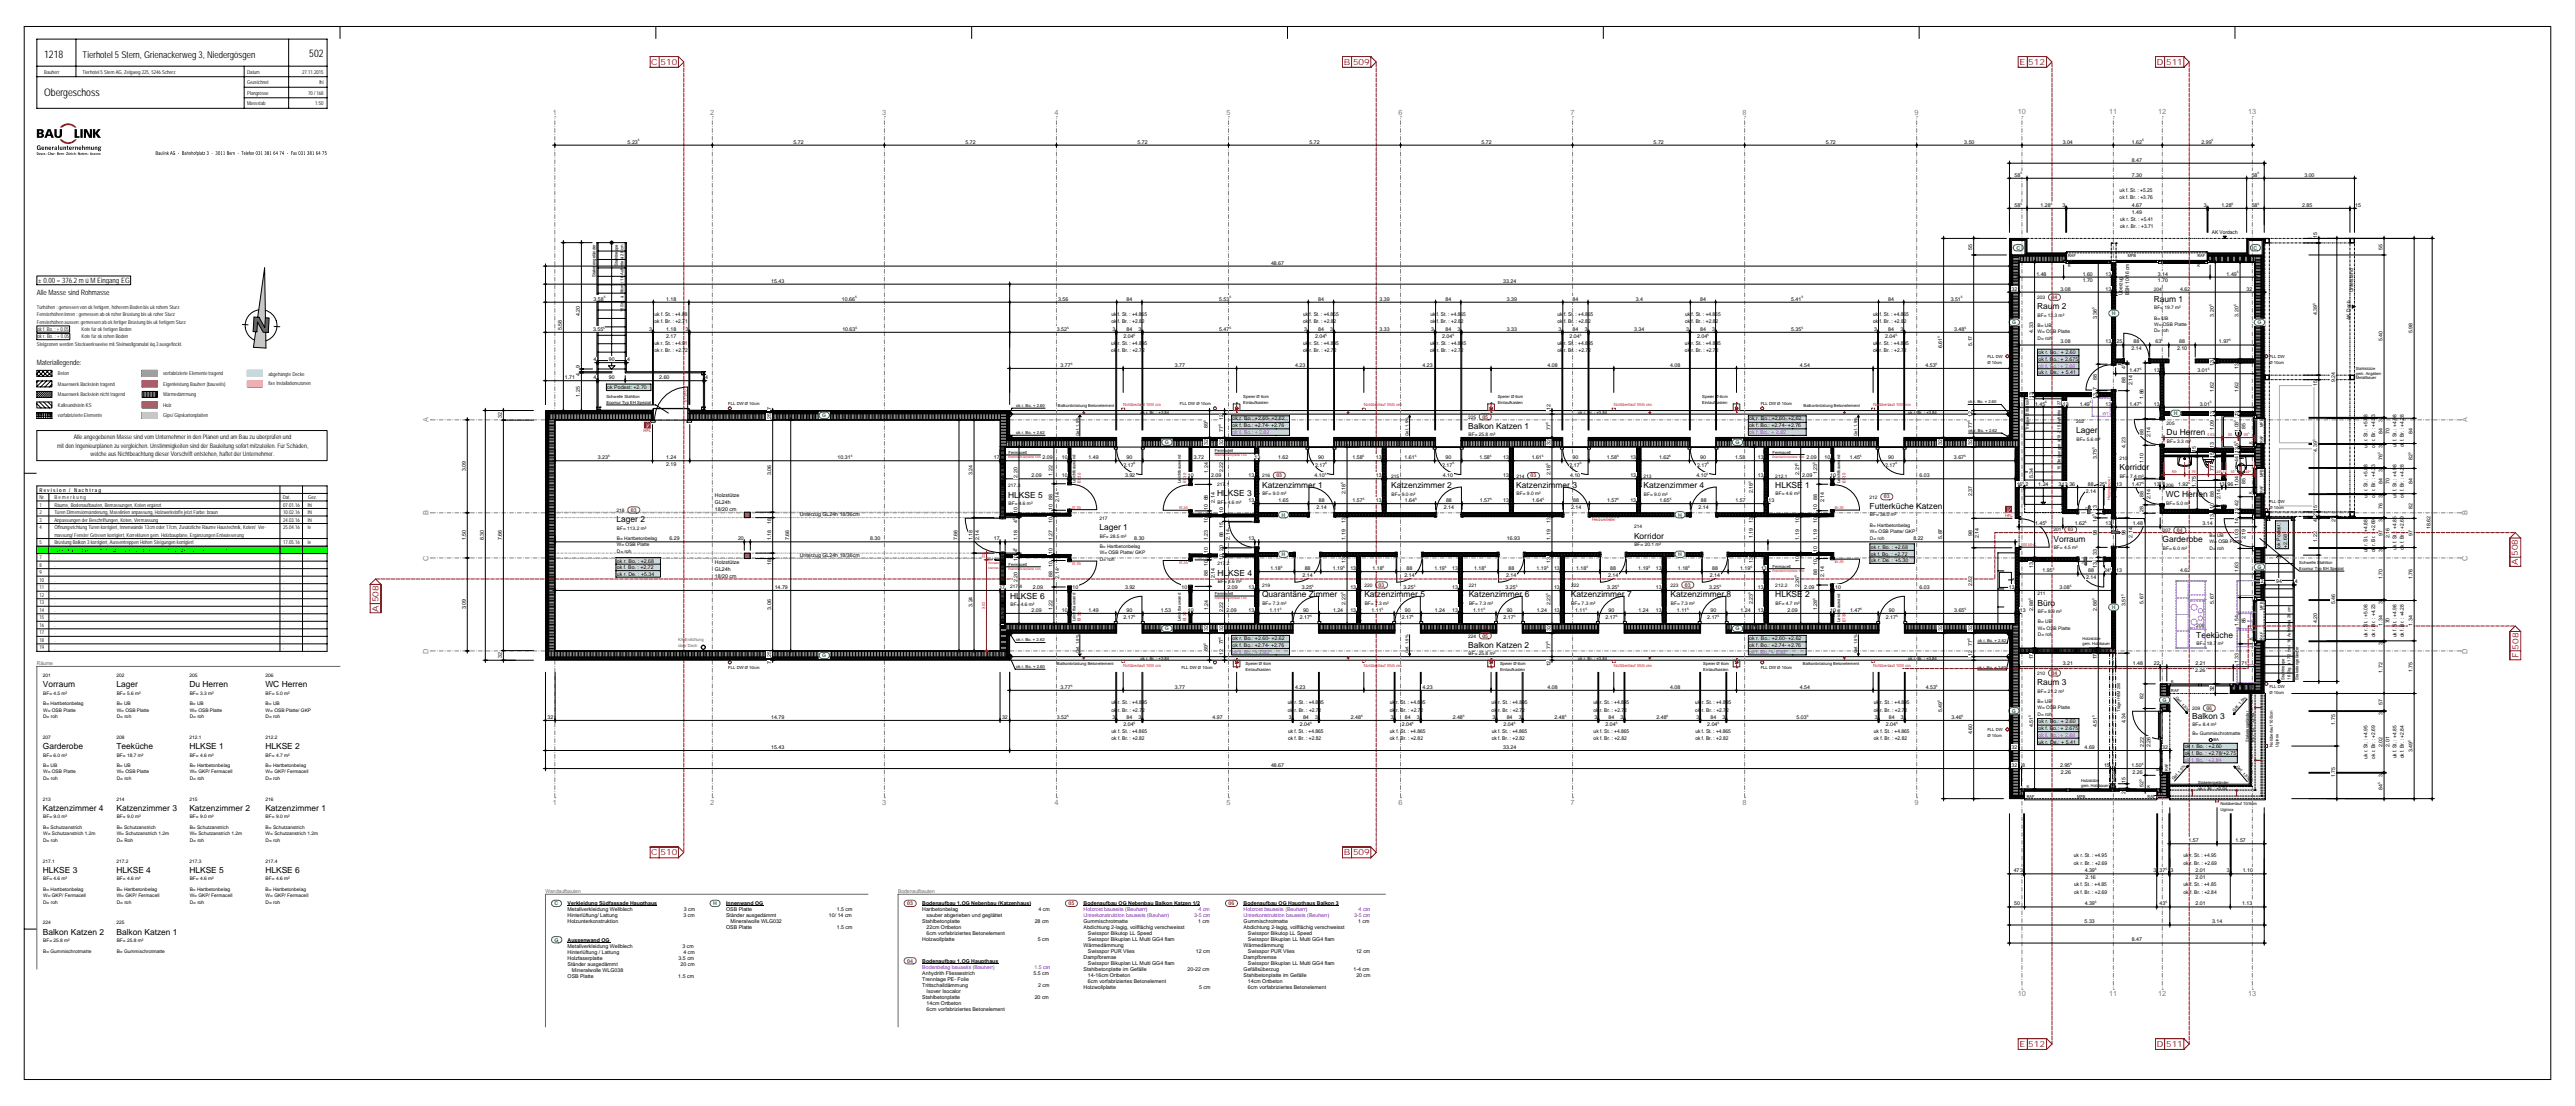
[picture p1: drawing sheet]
<svg xmlns="http://www.w3.org/2000/svg" width="1712mm" height="735mm" viewBox="0 0 1712 735" stroke-linecap="round" stroke-linejoin="round" font-family="sans-serif">
<defs><g id="words">
<g font-size="7">
<text x="29" y="38">1218</text>
<text x="206" y="38">502</text>
<text x="29" y="64">Obergeschoss</text>
</g>
<text font-size="6.3" x="55" y="38">Tierhotel 5 Stern, Grienackerweg 3, Niedergösgen</text>
<g font-size="5.6" fill="#c50000">
<text x="433" y="43">C 510</text>
<text x="893" y="43">B 509</text>
<text x="1343" y="43">E 512</text>
<text x="1434" y="43">D 511</text>
<text x="1674" y="376" transform="rotate(-90 1674 376)">A 508</text>
<text x="252" y="407" transform="rotate(-90 252 407)">A 508</text>
<text x="1675" y="437" transform="rotate(-90 1675 437)">F 508</text>
<text x="433" y="568">C 510</text>
<text x="893" y="568">B 509</text>
<text x="1343" y="696">E 512</text>
<text x="1434" y="696">D 511</text>
</g>
<g font-size="5.6">
<text x="1432" y="201">Raum 1</text>
<text x="1355" y="206">Raum 2</text>
<text x="976" y="285">Balkon Katzen 1</text>
<text x="1380" y="288">Lager</text>
<text x="1441" y="289">Du Herren</text>
<text x="1409" y="313">Korridor</text>
<text x="809" y="330">HLKSE 3</text>
<text x="839" y="324">Katzenzimmer 1</text>
<text x="925" y="324">Katzenzimmer 2</text>
<text x="1008" y="324">Katzenzimmer 3</text>
<text x="1093" y="325">Katzenzimmer 4</text>
<text x="1180" y="324">HLKSE 1</text>
<text x="670" y="331">HLKSE 5</text>
<text x="1440" y="331">WC Herren</text>
<text x="1243" y="338">Futterküche Katzen</text>
<text x="410" y="347">Lager 2</text>
<text x="731" y="352">Lager 1</text>
<text x="1087" y="358">Korridor</text>
<text x="1365" y="360">Vorraum</text>
<text x="1438" y="361">Garderobe</text>
<text x="810" y="383">HLKSE 4</text>
<text x="672" y="398">HLKSE 6</text>
<text x="839" y="397">Quarantäne Zimmer</text>
<text x="907" y="397">Katzenzimmer 5</text>
<text x="977" y="397">Katzenzimmer 6</text>
<text x="1045" y="397">Katzenzimmer 7</text>
<text x="1111" y="397">Katzenzimmer 8</text>
<text x="1180" y="397">HLKSE 2</text>
<text x="1355" y="403">Büro</text>
<text x="1460" y="424">Teeküche</text>
<text x="976" y="431">Balkon Katzen 2</text>
<text x="1355" y="456">Raum 3</text>
<text x="28" y="457">Vorraum</text>
<text x="77" y="457">Lager</text>
<text x="126" y="457">Du Herren</text>
<text x="176" y="457">WC Herren</text>
<text x="1458" y="478">Balkon 3</text>
<text x="28" y="498">Garderobe</text>
<text x="77" y="498">Teeküche</text>
<text x="126" y="498">HLKSE 1</text>
<text x="176" y="498">HLKSE 2</text>
<text x="28" y="539">Katzenzimmer 4</text>
<text x="77" y="539">Katzenzimmer 3</text>
<text x="126" y="539">Katzenzimmer 2</text>
<text x="176" y="539">Katzenzimmer 1</text>
<text x="28" y="580">HLKSE 3</text>
<text x="77" y="580">HLKSE 4</text>
<text x="126" y="580">HLKSE 5</text>
<text x="176" y="580">HLKSE 6</text>
<text x="28" y="621">Balkon Katzen 2</text>
<text x="77" y="621">Balkon Katzen 1</text>
</g>
<g font-size="4.9" fill="#808080">
<text x="368" y="76">1</text>
<text x="472" y="76">2</text>
<text x="587" y="76">3</text>
<text x="701" y="76">4</text>
<text x="815" y="76">5</text>
<text x="930" y="76">6</text>
<text x="1044" y="76">7</text>
<text x="1159" y="76">8</text>
<text x="1273" y="76">9</text>
<text x="1342" y="76">10</text>
<text x="1402" y="76">11</text>
<text x="1435" y="76">12</text>
<text x="1495" y="76">13</text>
<text x="285" y="281" transform="rotate(-90 285 281)">A</text>
<text x="1641" y="281" transform="rotate(-90 1641 281)">A</text>
<text x="285" y="343" transform="rotate(-90 285 343)">B</text>
<text x="1641" y="343" transform="rotate(-90 1641 343)">B</text>
<text x="285" y="373" transform="rotate(-90 285 373)">C</text>
<text x="1641" y="373" transform="rotate(-90 1641 373)">C</text>
<text x="285" y="435" transform="rotate(-90 285 435)">D</text>
<text x="1641" y="435" transform="rotate(-90 1641 435)">D</text>
<text x="368" y="535">1</text>
<text x="472" y="535">2</text>
<text x="587" y="535">3</text>
<text x="701" y="535">4</text>
<text x="815" y="535">5</text>
<text x="930" y="535">6</text>
<text x="1044" y="535">7</text>
<text x="1159" y="535">8</text>
<text x="1273" y="535">9</text>
<text x="1342" y="662">10</text>
<text x="1402" y="662">11</text>
<text x="1435" y="662">12</text>
<text x="1495" y="662">13</text>
</g>
<g font-size="4.9">
<text x="25" y="188">± 0.00 = 376.2 m ü M Eingang EG</text>
<text x="25" y="196">Alle Masse sind Rohmasse</text>
<text x="25" y="243">Materiallegende:</text>
</g>
<g font-size="4.2">
<text x="49" y="292">Alle angegebenen Masse sind vom Unternehmer in den Plänen und am Bau zu überprüfen und</text>
<text x="38" y="298">mit den Ingenieurplänen zu vergleichen. Unstimmigkeiten sind der Bauleitung sofort mitzuteilen. Für Schäden,</text>
<text x="60" y="303">welche aus Nichtbeachtung dieser Vorschrift entstehen, haftet der Unternehmer.</text>
</g>
<g font-size="3.5">
<text x="29" y="49">Bauherr</text>
<text x="55" y="49">Tierhotel 5 Stern AG, Zelgweg 225, 5246 Scherz</text>
<text x="164" y="49">Datum</text>
<text x="201" y="49">27.11.2015</text>
<text x="164" y="56">Gezeichnet</text>
<text x="212" y="56">lhi</text>
<text x="164" y="63">Plangrösse</text>
<text x="205" y="63">70 / 168</text>
<text x="164" y="70">Massstab</text>
<text x="210" y="70">1:50</text>
<text x="417" y="95">5.23</text>
<text x="528" y="95">5.72</text>
<text x="642" y="95">5.72</text>
<text x="756" y="95">5.72</text>
<text x="871" y="95">5.72</text>
<text x="985" y="95">5.72</text>
<text x="1100" y="95">5.72</text>
<text x="1214" y="95">5.72</text>
<text x="1306" y="95">3.50</text>
<text x="1372" y="95">3.04</text>
<text x="1418" y="95">1.62</text>
<text x="1464" y="95">2.99</text>
<text x="1418" y="107">8.47</text>
<text x="1340" y="117">58</text>
<text x="1418" y="117">7.30</text>
<text x="1497" y="117">58</text>
<text x="1532" y="117">3.00</text>
<text x="1409" y="128">uk f. St. : +5.25</text>
<text x="1340" y="137">58</text>
<text x="1357" y="137">1.28</text>
<text x="1371" y="137">3</text>
<text x="1409" y="133">ok f. Br. : +3.76</text>
<text x="1418" y="137">4.67</text>
<text x="1465" y="137">3</text>
<text x="1477" y="137">1.28</text>
<text x="1497" y="137">58</text>
<text x="1531" y="137">2.85</text>
<text x="1566" y="137">15</text>
<text x="1418" y="142">1.49</text>
<text x="1410" y="147">uk r. St. : +5.41</text>
<text x="1410" y="152">ok r. Br. : +3.71</text>
<text x="1471" y="156">AK Vordach</text>
<text x="1541" y="158" transform="rotate(-90 1541 158)">15</text>
<text x="1311" y="166" transform="rotate(-90 1311 166)">55</text>
<text x="1584" y="166" transform="rotate(-90 1584 166)">55</text>
<text x="845" y="176">48.67</text>
<text x="1354" y="183">1.48</text>
<text x="1385" y="183">1.60</text>
<text x="1400" y="183">13</text>
<text x="1435" y="183">3.14</text>
<text x="1481" y="183">1.49</text>
<text x="513" y="188">15.43</text>
<text x="999" y="188">33.24</text>
<text x="1385" y="188">1.70</text>
<text x="1435" y="188">1.70</text>
<text x="1338" y="193">32</text>
<text x="1370" y="193">3.08</text>
<text x="1400" y="193">13</text>
<text x="1411" y="196" transform="rotate(-90 1411 196)">Überzug</text>
<text x="1416" y="196" transform="rotate(-90 1416 196)">BSH 10/16 cm</text>
<text x="1450" y="193">4.62</text>
<text x="1494" y="193">32</text>
<text x="1565" y="194" transform="rotate(-90 1565 194)">Unterstand</text>
<text x="395" y="200">3.58</text>
<text x="443" y="200">1.18</text>
<text x="560" y="200">10.66</text>
<text x="704" y="200">3.56</text>
<text x="749" y="200">84</text>
<text x="811" y="200">5.53</text>
<text x="877" y="200">84</text>
<text x="917" y="200">3.39</text>
<text x="961" y="200">84</text>
<text x="1002" y="200">3.39</text>
<text x="1046" y="200">84</text>
<text x="1088" y="200">3.4</text>
<text x="1131" y="200">84</text>
<text x="1191" y="200">5.41</text>
<text x="1256" y="200">84</text>
<text x="1297" y="200">3.51</text>
<text x="25" y="205">Türhöhen : gemessen von ok fertigem, höherem Boden bis uk rohem Sturz</text>
<text x="435" y="210">uk f. St. : +4.88</text>
<text x="739" y="210">uk f. St. : +4.865</text>
<text x="867" y="210">uk f. St. : +4.865</text>
<text x="951" y="210">uk f. St. : +4.865</text>
<text x="1036" y="210">uk f. St. : +4.865</text>
<text x="1121" y="210">uk f. St. : +4.865</text>
<text x="1246" y="210">uk f. St. : +4.865</text>
<text x="1541" y="209" transform="rotate(-90 1541 209)">4.39</text>
<text x="25" y="210">Fensterhöhen innen : gemessen ab ok roher Brüstung bis uk roher Sturz</text>
<text x="25" y="215">Fensterhöhen aussen: gemessen ab ok fertiger Brüstung bis uk fertigem Sturz</text>
<text x="386" y="210" transform="rotate(-90 386 210)">4.20</text>
<text x="435" y="215">ok f. Br. : +2.71</text>
<text x="739" y="215">ok f. Br. : +2.82</text>
<text x="867" y="215">ok f. Br. : +2.82</text>
<text x="951" y="215">ok f. Br. : +2.82</text>
<text x="1036" y="215">ok f. Br. : +2.82</text>
<text x="1121" y="215">ok f. Br. : +2.82</text>
<text x="1246" y="215">ok f. Br. : +2.82</text>
<text x="1394" y="212" transform="rotate(-90 1394 212)">3.36</text>
<text x="1472" y="211" transform="rotate(-90 1472 211)">3.20</text>
<text x="1488" y="211" transform="rotate(-90 1488 211)">3.20</text>
<text x="1563" y="213" transform="rotate(-90 1563 213)">AK Dach</text>
<text x="25" y="220">ok f. Bo. : + 0.05</text>
<text x="54" y="220">Kote für ok fertigen Boden</text>
<text x="374" y="219" transform="rotate(-90 374 219)">5.58</text>
<text x="394" y="220">3.55</text>
<text x="432" y="220">3</text>
<text x="443" y="220">1.18</text>
<text x="456" y="220">3</text>
<text x="560" y="220">10.63</text>
<text x="703" y="220">3.52</text>
<text x="740" y="220">3</text>
<text x="749" y="220">84</text>
<text x="757" y="220">3</text>
<text x="811" y="220">5.47</text>
<text x="867" y="220">3</text>
<text x="877" y="220">84</text>
<text x="885" y="220">3</text>
<text x="917" y="220">3.33</text>
<text x="952" y="220">3</text>
<text x="961" y="220">84</text>
<text x="969" y="220">3</text>
<text x="1002" y="220">3.33</text>
<text x="1036" y="220">3</text>
<text x="1046" y="220">84</text>
<text x="1054" y="220">3</text>
<text x="1087" y="220">3.34</text>
<text x="1121" y="220">3</text>
<text x="1131" y="220">84</text>
<text x="1139" y="220">3</text>
<text x="1191" y="220">5.35</text>
<text x="1246" y="220">3</text>
<text x="1256" y="220">84</text>
<text x="1264" y="220">3</text>
<text x="1299" y="220">3.48</text>
<text x="1352" y="221" transform="rotate(-90 1352 221)">4.33</text>
<text x="1604" y="222" transform="rotate(-90 1604 222)">5.98</text>
<text x="25" y="225">ok r. Bo. : + 0.05</text>
<text x="54" y="225">Kote für ok rohen Boden</text>
<text x="443" y="224">2.17</text>
<text x="747" y="225">2.04</text>
<text x="874" y="225">2.04</text>
<text x="959" y="225">2.04</text>
<text x="1044" y="225">2.04</text>
<text x="1128" y="225">2.04</text>
<text x="1254" y="225">2.04</text>
<text x="1584" y="227" transform="rotate(-90 1584 227)">5.40</text>
<text x="25" y="230">Steigzonen werden Stockwerksweise mit Steinwollgranulat 6q.3 ausgeflockt.</text>
<text x="435" y="229">uk r. St. : +4.91</text>
<text x="739" y="229">uk r. St. : +4.895</text>
<text x="866" y="229">uk r. St. : +4.895</text>
<text x="951" y="229">uk r. St. : +4.895</text>
<text x="1036" y="229">uk r. St. : +4.895</text>
<text x="1120" y="229">uk r. St. : +4.895</text>
<text x="1246" y="229">uk r. St. : +4.895</text>
<text x="1291" y="232" transform="rotate(-90 1291 232)">6.61</text>
<text x="1311" y="230" transform="rotate(-90 1311 230)">5.17</text>
<text x="1370" y="228">3.08</text>
<text x="1400" y="228">13</text>
<text x="1407" y="228">25</text>
<text x="1417" y="233">2.14</text>
<text x="1419" y="228">88</text>
<text x="1433" y="228">63</text>
<text x="1448" y="233">2.10</text>
<text x="1449" y="228">88</text>
<text x="1475" y="228">1.97</text>
<text x="435" y="234">ok r. Br. : +2.72</text>
<text x="739" y="234">ok r. Br. : +2.72</text>
<text x="866" y="234">ok r. Br. : +2.72</text>
<text x="951" y="234">ok r. Br. : +2.72</text>
<text x="1036" y="234">ok r. Br. : +2.72</text>
<text x="1120" y="234">ok r. Br. : +2.72</text>
<text x="1246" y="234">ok r. Br. : +2.72</text>
<text x="1355" y="235">ok r. Bo.: + 2.60</text>
<text x="1355" y="240">ok f. Bo.: + 2.675</text>
<text x="386" y="245" transform="rotate(-90 386 245)">9</text>
<text x="395" y="240">4</text>
<text x="405" y="240">90</text>
<text x="417" y="240">4</text>
<text x="705" y="244">3.77</text>
<text x="781" y="244">3.77</text>
<text x="861" y="244">4.23</text>
<text x="946" y="244">4.23</text>
<text x="1029" y="244">4.08</text>
<text x="1111" y="244">4.08</text>
<text x="1197" y="244">4.54</text>
<text x="1280" y="244">4.53</text>
<text x="1413" y="245" transform="rotate(-90 1413 245)">4</text>
<text x="1472" y="243" transform="rotate(-90 1472 243)">13</text>
<text x="1488" y="245" transform="rotate(-90 1488 245)">13</text>
<text x="39" y="249">Beton</text>
<text x="109" y="249">vorfabrizierte Elemente tragend</text>
<text x="179" y="250">abgehängte Decke</text>
<text x="386" y="250" transform="rotate(-90 386 250)">4</text>
<text x="1355" y="249">uk r. De.: + 5.41</text>
<text x="1416" y="247">1.47</text>
<text x="1432" y="247">13</text>
<text x="1461" y="247">3.01</text>
<text x="39" y="256">Mauerwerk Backstein tragend</text>
<text x="109" y="256">Eigenleistung Bauherr (bauseits)</text>
<text x="179" y="256">fixe Installationszonen</text>
<text x="376" y="252">1.71</text>
<text x="395" y="252">4</text>
<text x="405" y="252">90</text>
<text x="438" y="252">2.60</text>
<text x="469" y="252">4</text>
<text x="1394" y="253" transform="rotate(-90 1394 253)">88</text>
<text x="1413" y="255" transform="rotate(-90 1413 255)">88</text>
<text x="1418" y="256" transform="rotate(-90 1418 256)">2.14</text>
<text x="1541" y="257" transform="rotate(-90 1541 257)">15</text>
<text x="1553" y="254" transform="rotate(-90 1553 254)">9.24</text>
<text x="39" y="263">Mauerwerk Backstein nicht tragend</text>
<text x="109" y="263">Wärmedämmung</text>
<text x="386" y="264" transform="rotate(-90 386 264)">1.25</text>
<text x="404" y="259">ok Podest: +2.70</text>
<text x="1394" y="259" transform="rotate(-90 1394 259)">7</text>
<text x="1472" y="261" transform="rotate(-90 1472 261)">1.62</text>
<text x="1488" y="261" transform="rotate(-90 1488 261)">1.62</text>
<text x="1352" y="264" transform="rotate(-90 1352 264)">13</text>
<text x="1353" y="270">1.45</text>
<text x="1372" y="270">13</text>
<text x="1383" y="270">1.49</text>
<text x="1394" y="265" transform="rotate(-90 1394 265)">13</text>
<text x="1400" y="270">13</text>
<text x="1416" y="270">1.47</text>
<text x="1425" y="265" transform="rotate(-90 1425 265)">1.86</text>
<text x="1432" y="270">13</text>
<text x="1463" y="270">3.01</text>
<text x="39" y="270">Kalksandstein KS</text>
<text x="109" y="270">Holz</text>
<text x="513" y="272" transform="rotate(-90 513 272)">7</text>
<text x="1031" y="272" transform="rotate(-90 1031 272)">12</text>
<text x="39" y="277">vorfabrizierte Elemente</text>
<text x="109" y="277">Gips/ Gipskartonplatten</text>
<text x="334" y="278" transform="rotate(-90 334 278)">32</text>
<text x="513" y="279" transform="rotate(-90 513 279)">25</text>
<text x="813" y="279" transform="rotate(-90 813 279)">12</text>
<text x="820" y="279">ok r. Bo.: +2.60- +2.62</text>
<text x="1163" y="279">ok r. Bo.: +2.60- +2.62</text>
<text x="1311" y="277" transform="rotate(-90 1311 277)">12</text>
<text x="1472" y="277" transform="rotate(-90 1472 277)">13</text>
<text x="1488" y="277" transform="rotate(-90 1488 277)">13</text>
<text x="1584" y="280" transform="rotate(-90 1584 280)">3</text>
<text x="803" y="284" transform="rotate(-90 803 284)">89</text>
<text x="813" y="287" transform="rotate(-90 813 287)">77</text>
<text x="820" y="284">ok f. Bo.: +2.74- +2.76</text>
<text x="1031" y="286" transform="rotate(-90 1031 286)">77</text>
<text x="1163" y="284">ok f. Bo.: +2.74- +2.76</text>
<text x="1311" y="284" transform="rotate(-90 1311 284)">77</text>
<text x="1472" y="286" transform="rotate(-90 1472 286)">1.09</text>
<text x="1488" y="287" transform="rotate(-90 1488 287)">1.03</text>
<text x="1493" y="285" transform="rotate(-90 1493 285)">85</text>
<text x="1425" y="289" transform="rotate(-90 1425 289)">88</text>
<text x="1430" y="291" transform="rotate(-90 1430 291)">2.14</text>
<text x="1584" y="288" transform="rotate(-90 1584 288)">84</text>
<text x="1589" y="288" transform="rotate(-90 1589 288)">70</text>
<text x="1604" y="288" transform="rotate(-90 1604 288)">84</text>
<text x="803" y="296" transform="rotate(-90 803 296)">32</text>
<text x="813" y="296" transform="rotate(-90 813 296)">32</text>
<text x="1031" y="296" transform="rotate(-90 1031 296)">32</text>
<text x="1291" y="296" transform="rotate(-90 1291 296)">32</text>
<text x="1311" y="296" transform="rotate(-90 1311 296)">32</text>
<text x="1413" y="298" transform="rotate(-90 1413 298)">4.23</text>
<text x="1472" y="298" transform="rotate(-90 1472 298)">13</text>
<text x="1488" y="297" transform="rotate(-90 1488 297)">5</text>
<text x="1574" y="298" transform="rotate(-90 1574 298)">uk r. St. : +5.08</text>
<text x="1579" y="298" transform="rotate(-90 1579 298)">ok r. Br. : +4.23</text>
<text x="1584" y="298" transform="rotate(-90 1584 298)">3</text>
<text x="1593" y="297" transform="rotate(-90 1593 297)">uk f. St. : +4.98</text>
<text x="1598" y="297" transform="rotate(-90 1598 297)">ok f. Br. : +4.28</text>
<text x="398" y="305">3.23</text>
<text x="443" y="305">1.24</text>
<text x="557" y="305">10.31</text>
<text x="661" y="305">17</text>
<text x="693" y="305">2.09</text>
<text x="706" y="305">10</text>
<text x="724" y="305">1.49</text>
<text x="749" y="305">90</text>
<text x="794" y="305">3.72</text>
<text x="834" y="305">13</text>
<text x="850" y="305">1.62</text>
<text x="877" y="305">90</text>
<text x="899" y="305">1.58</text>
<text x="915" y="305">13</text>
<text x="934" y="305">1.61</text>
<text x="961" y="305">90</text>
<text x="984" y="305">1.58</text>
<text x="999" y="305">13</text>
<text x="1018" y="305">1.61</text>
<text x="1046" y="305">90</text>
<text x="1068" y="305">1.58</text>
<text x="1084" y="305">13</text>
<text x="1103" y="305">1.62</text>
<text x="1131" y="305">90</text>
<text x="1154" y="305">1.58</text>
<text x="1169" y="305">13</text>
<text x="1201" y="305">2.09</text>
<text x="1213" y="305">10</text>
<text x="1230" y="305">1.45</text>
<text x="1256" y="305">90</text>
<text x="1299" y="305">3.67</text>
<text x="1394" y="305" transform="rotate(-90 1394 305)">3.75</text>
<text x="1460" y="300" transform="rotate(-90 1460 300)">15</text>
<text x="1472" y="305" transform="rotate(-90 1472 305)">15</text>
<text x="1488" y="301" transform="rotate(-90 1488 301)">13</text>
<text x="1541" y="300" transform="rotate(-90 1541 300)">4.39</text>
<text x="1584" y="306" transform="rotate(-90 1584 306)">76</text>
<text x="1604" y="306" transform="rotate(-90 1604 306)">82</text>
<text x="443" y="310">2.19</text>
<text x="747" y="310">2.17</text>
<text x="874" y="310">2.17</text>
<text x="959" y="310">2.17</text>
<text x="1044" y="310">2.17</text>
<text x="1128" y="310">2.17</text>
<text x="1254" y="310">2.17</text>
<text x="1425" y="308" transform="rotate(-90 1425 308)">1.10</text>
<text x="1488" y="307" transform="rotate(-90 1488 307)">44</text>
<text x="310" y="313" transform="rotate(-90 310 313)">3.09</text>
<text x="513" y="316" transform="rotate(-90 513 316)">3.06</text>
<text x="647" y="316" transform="rotate(-90 647 316)">3.24</text>
<text x="677" y="317" transform="rotate(-90 677 317)">2.20</text>
<text x="686" y="317">2.09</text>
<text x="700" y="316" transform="rotate(-90 700 316)">1.22</text>
<text x="706" y="317">10</text>
<text x="748" y="317">3.92</text>
<text x="790" y="317">10</text>
<text x="803" y="314" transform="rotate(-90 803 314)">1.24</text>
<text x="805" y="317">2.09</text>
<text x="813" y="314" transform="rotate(-90 813 314)">2.22</text>
<text x="830" y="317">13</text>
<text x="874" y="317">4.10</text>
<text x="915" y="317">13</text>
<text x="959" y="317">4.10</text>
<text x="999" y="317">13</text>
<text x="1031" y="316" transform="rotate(-90 1031 316)">2.18</text>
<text x="1044" y="317">4.10</text>
<text x="1084" y="317">13</text>
<text x="1128" y="317">4.10</text>
<text x="1169" y="317">13</text>
<text x="1196" y="316" transform="rotate(-90 1196 316)">2.21</text>
<text x="1198" y="317">2.09</text>
<text x="1208" y="315" transform="rotate(-90 1208 315)">1.23</text>
<text x="1217" y="317">10</text>
<text x="1276" y="317">6.03</text>
<text x="1352" y="318" transform="rotate(-90 1352 318)">5.34</text>
<text x="1472" y="313" transform="rotate(-90 1472 313)">77</text>
<text x="1584" y="314" transform="rotate(-90 1584 314)">3</text>
<text x="1341" y="323">16</text>
<text x="1347" y="323">2</text>
<text x="1355" y="323">1.24</text>
<text x="1369" y="323">3</text>
<text x="1371" y="323">13</text>
<text x="1376" y="323">36</text>
<text x="1388" y="323">88</text>
<text x="1396" y="323">25</text>
<text x="1407" y="323">13</text>
<text x="1418" y="323">1.47</text>
<text x="1432" y="323">13</text>
<text x="1448" y="323">1.92</text>
<text x="1460" y="323" transform="rotate(-90 1460 323)">1.75</text>
<text x="1475" y="323">13</text>
<text x="1481" y="323">96</text>
<text x="1488" y="323" transform="rotate(-90 1488 323)">1.04</text>
<text x="1493" y="322" transform="rotate(-90 1493 322)">85</text>
<text x="1584" y="322" transform="rotate(-90 1584 322)">84</text>
<text x="1589" y="322" transform="rotate(-90 1589 322)">70</text>
<text x="1604" y="322" transform="rotate(-90 1604 322)">84</text>
<text x="26" y="327">R e v i s i o n / N a c h t r a g</text>
<text x="895" y="329" transform="rotate(-90 895 329)">2.18</text>
<text x="1166" y="328" transform="rotate(-90 1166 328)">2.18</text>
<text x="1311" y="330" transform="rotate(-90 1311 330)">2.37</text>
<text x="1387" y="328">2.14</text>
<text x="26" y="332">Nr.</text>
<text x="36" y="332">B e m e r k u n g</text>
<text x="188" y="332">Dat.</text>
<text x="205" y="332">Gez.</text>
<text x="475" y="331">Holzstütze</text>
<text x="475" y="335">GL24h</text>
<text x="700" y="332" transform="rotate(-90 700 332)">88</text>
<text x="704" y="334" transform="rotate(-90 704 334)">2.14</text>
<text x="803" y="333" transform="rotate(-90 803 333)">88</text>
<text x="808" y="334" transform="rotate(-90 808 334)">2.14</text>
<text x="830" y="334">13</text>
<text x="850" y="334">1.65</text>
<text x="877" y="334">88</text>
<text x="899" y="334">1.57</text>
<text x="915" y="334">13</text>
<text x="934" y="334">1.64</text>
<text x="961" y="334">88</text>
<text x="984" y="334">1.57</text>
<text x="999" y="334">13</text>
<text x="1019" y="334">1.64</text>
<text x="1046" y="334">88</text>
<text x="1069" y="334">1.57</text>
<text x="1084" y="334">13</text>
<text x="1103" y="334">1.65</text>
<text x="1131" y="334">88</text>
<text x="1154" y="334">1.57</text>
<text x="1176" y="334">13</text>
<text x="1208" y="333" transform="rotate(-90 1208 333)">88</text>
<text x="1213" y="334" transform="rotate(-90 1213 334)">2.14</text>
<text x="1425" y="330" transform="rotate(-90 1425 330)">88</text>
<text x="1430" y="332" transform="rotate(-90 1430 332)">2.14</text>
<text x="1472" y="330" transform="rotate(-90 1472 330)">88</text>
<text x="1477" y="332" transform="rotate(-90 1477 332)">2.14</text>
<text x="1574" y="331" transform="rotate(-90 1574 331)">uk r. St. : +5.08</text>
<text x="1579" y="331" transform="rotate(-90 1579 331)">ok r. Br. : +4.23</text>
<text x="1584" y="331" transform="rotate(-90 1584 331)">3</text>
<text x="1593" y="331" transform="rotate(-90 1593 331)">uk f. St. : +4.98</text>
<text x="1598" y="331" transform="rotate(-90 1598 331)">ok f. Br. : +4.28</text>
<text x="26" y="337">1</text>
<text x="26" y="342">2</text>
<text x="36" y="342">Türen Dimensionsänderung, Masslinien anpassung, Holzwerkstoffe jetzt Farbe: braun</text>
<text x="36" y="337">Räume, Bodenaufbauten, Bemassungen, Koten ergänzt</text>
<text x="188" y="337">07.01.16</text>
<text x="188" y="342">10.02.16</text>
<text x="205" y="337">lhi</text>
<text x="205" y="342">lhi</text>
<text x="475" y="340">18/20 cm</text>
<text x="677" y="341" transform="rotate(-90 677 341)">10</text>
<text x="700" y="339" transform="rotate(-90 700 339)">10</text>
<text x="803" y="339" transform="rotate(-90 803 339)">10</text>
<text x="813" y="341" transform="rotate(-90 813 341)">10</text>
<text x="875" y="338">2.14</text>
<text x="960" y="338">2.14</text>
<text x="1045" y="338">2.14</text>
<text x="1129" y="338">2.14</text>
<text x="1208" y="339" transform="rotate(-90 1208 339)">10</text>
<text x="1394" y="339" transform="rotate(-90 1394 339)">13</text>
<text x="1425" y="340" transform="rotate(-90 1425 340)">28</text>
<text x="1472" y="339" transform="rotate(-90 1472 339)">10</text>
<text x="1488" y="342" transform="rotate(-90 1488 342)">13</text>
<text x="1488" y="336" transform="rotate(-90 1488 336)">42</text>
<text x="1541" y="340" transform="rotate(-90 1541 340)">15</text>
<text x="1584" y="338" transform="rotate(-90 1584 338)">76</text>
<text x="1604" y="338" transform="rotate(-90 1604 338)">82</text>
<text x="26" y="347">3</text>
<text x="36" y="347">Anpassungen der Beschriftungen, Koten, Vermassung</text>
<text x="188" y="347">24.03.16</text>
<text x="205" y="347">lhi</text>
<text x="532" y="343">Unterzug GL24h 18/36cm</text>
<text x="677" y="348" transform="rotate(-90 677 348)">4</text>
<text x="700" y="347" transform="rotate(-90 700 347)">10</text>
<text x="803" y="348" transform="rotate(-90 803 348)">10</text>
<text x="895" y="348" transform="rotate(-90 895 348)">13</text>
<text x="1031" y="348" transform="rotate(-90 1031 348)">13</text>
<text x="1166" y="348" transform="rotate(-90 1166 348)">13</text>
<text x="1196" y="348" transform="rotate(-90 1196 348)">10</text>
<text x="1208" y="348" transform="rotate(-90 1208 348)">10</text>
<text x="1394" y="347" transform="rotate(-90 1394 347)">14</text>
<text x="1472" y="345" transform="rotate(-90 1472 345)">13</text>
<text x="1541" y="347" transform="rotate(-90 1541 347)">4</text>
<text x="1541" y="344" transform="rotate(-90 1541 344)">2</text>
<text x="1553" y="347" transform="rotate(-90 1553 347)">2</text>
<text x="1584" y="347" transform="rotate(-90 1584 347)">3</text>
<text x="26" y="352">4</text>
<text x="36" y="352">Öffnungsrichtung Türen korrigiert, Innenwände 13cm oder 17cm, Zusätzliche Räume Haustechnik, Koten/ Ver-</text>
<text x="188" y="352">25.04.16</text>
<text x="205" y="352">le</text>
<text x="513" y="348" transform="rotate(-90 513 348)">18</text>
<text x="813" y="351" transform="rotate(-90 813 351)">15</text>
<text x="1353" y="349">1.45</text>
<text x="1380" y="349">1.62</text>
<text x="1400" y="349">13</text>
<text x="1418" y="349">1.48</text>
<text x="1464" y="349">3.14</text>
<text x="1488" y="348" transform="rotate(-90 1488 348)">14</text>
<text x="1616" y="352" transform="rotate(-90 1616 352)">18.62</text>
<text x="36" y="357">massung/ Fenster Grössen korrigiert, Korrekturen gem. Holzbaupläne, Ergänzungen Entwässerung</text>
<text x="310" y="359" transform="rotate(-90 310 359)">1.50</text>
<text x="322" y="359" transform="rotate(-90 322 359)">8.30</text>
<text x="334" y="359" transform="rotate(-90 334 359)">7.66</text>
<text x="445" y="359">6.29</text>
<text x="491" y="359">20</text>
<text x="513" y="359" transform="rotate(-90 513 359)">1.18</text>
<text x="525" y="359" transform="rotate(-90 525 359)">7.66</text>
<text x="579" y="359">8.30</text>
<text x="637" y="359" transform="rotate(-90 637 359)">7.66</text>
<text x="647" y="359" transform="rotate(-90 647 359)">1.18</text>
<text x="651" y="359" transform="rotate(-90 651 359)">2.14</text>
<text x="661" y="359">17</text>
<text x="677" y="359" transform="rotate(-90 677 359)">1.18</text>
<text x="700" y="359" transform="rotate(-90 700 359)">1.27</text>
<text x="754" y="359">8.30</text>
<text x="803" y="359" transform="rotate(-90 803 359)">1.23</text>
<text x="813" y="357" transform="rotate(-90 813 357)">88</text>
<text x="818" y="359" transform="rotate(-90 818 359)">2.14</text>
<text x="830" y="359">13</text>
<text x="895" y="359" transform="rotate(-90 895 359)">1.19</text>
<text x="1002" y="359">16.93</text>
<text x="1031" y="359" transform="rotate(-90 1031 359)">1.19</text>
<text x="1166" y="358" transform="rotate(-90 1166 358)">1.19</text>
<text x="1196" y="359" transform="rotate(-90 1196 359)">1.19</text>
<text x="1208" y="359" transform="rotate(-90 1208 359)">1.19</text>
<text x="1272" y="359">8.22</text>
<text x="1291" y="358" transform="rotate(-90 1291 358)">5.87</text>
<text x="1311" y="356" transform="rotate(-90 1311 356)">98</text>
<text x="1316" y="358" transform="rotate(-90 1316 358)">2.14</text>
<text x="1394" y="356" transform="rotate(-90 1394 356)">98</text>
<text x="1413" y="356" transform="rotate(-90 1413 356)">98</text>
<text x="1418" y="357" transform="rotate(-90 1418 357)">2.14</text>
<text x="1488" y="359" transform="rotate(-90 1488 359)">1.03</text>
<text x="1493" y="359" transform="rotate(-90 1493 359)">2.19</text>
<text x="1584" y="356" transform="rotate(-90 1584 356)">97</text>
<text x="1589" y="358" transform="rotate(-90 1589 358)">2.16</text>
<text x="1604" y="356" transform="rotate(-90 1604 356)">97</text>
<text x="26" y="362">5</text>
<text x="36" y="362">Brüstung Balkon 3 korrigiert, Aussentreppen Höhen Steigungen korrigiert</text>
<text x="188" y="362">17.05.16</text>
<text x="205" y="362">le</text>
<text x="1244" y="365">ok r. Bo. : +2.68</text>
<text x="1516" y="364" transform="rotate(-90 1516 364)">ok Podest:</text>
<text x="1521" y="364" transform="rotate(-90 1521 364)">+2.68</text>
<text x="1541" y="360" transform="rotate(-90 1541 360)">1.22</text>
<text x="1593" y="365" transform="rotate(-90 1593 365)">uk f. St. : +4.85</text>
<text x="1598" y="365" transform="rotate(-90 1598 365)">ok f. Br. : +2.69</text>
<text x="26" y="367">6</text>
<text x="26" y="372">7</text>
<text x="36" y="372">.</text>
<text x="36" y="367">Speier Katzenbalkon 6cm, Notüberlauf Katzenbalkon 10/5cm, Notüberlauf Balkon 3 10/5cm</text>
<text x="188" y="372">.</text>
<text x="188" y="367">15.08.16</text>
<text x="205" y="372">.</text>
<text x="205" y="367">le</text>
<text x="532" y="370">Unterzug GL24h 18/36cm</text>
<text x="677" y="367" transform="rotate(-90 677 367)">4</text>
<text x="700" y="368" transform="rotate(-90 700 368)">10</text>
<text x="803" y="368" transform="rotate(-90 803 368)">10</text>
<text x="813" y="366" transform="rotate(-90 813 366)">20</text>
<text x="1208" y="367" transform="rotate(-90 1208 367)">10</text>
<text x="1244" y="369">ok f. Bo. : +2.72</text>
<text x="1394" y="369" transform="rotate(-90 1394 369)">33</text>
<text x="1574" y="367" transform="rotate(-90 1574 367)">uk r. St. : +4.88</text>
<text x="1579" y="367" transform="rotate(-90 1579 367)">ok r. Br. : +2.69</text>
<text x="1584" y="367" transform="rotate(-90 1584 367)">3</text>
<text x="26" y="377">8</text>
<text x="410" y="374">ok r. Bo. : +2.68</text>
<text x="475" y="375">Holzstütze</text>
<text x="513" y="375" transform="rotate(-90 513 375)">18</text>
<text x="677" y="373" transform="rotate(-90 677 373)">10</text>
<text x="700" y="377" transform="rotate(-90 700 377)">10</text>
<text x="803" y="376" transform="rotate(-90 803 376)">10</text>
<text x="813" y="372" transform="rotate(-90 813 372)">10</text>
<text x="895" y="374" transform="rotate(-90 895 374)">13</text>
<text x="1031" y="374" transform="rotate(-90 1031 374)">13</text>
<text x="1166" y="374" transform="rotate(-90 1166 374)">13</text>
<text x="1196" y="373" transform="rotate(-90 1196 373)">10</text>
<text x="1208" y="375" transform="rotate(-90 1208 375)">10</text>
<text x="1244" y="374">uk r. De. : +5.30</text>
<text x="1352" y="377" transform="rotate(-90 1352 377)">13</text>
<text x="1394" y="377" transform="rotate(-90 1394 377)">13</text>
<text x="26" y="382">9</text>
<text x="36" y="382">.</text>
<text x="188" y="382">.</text>
<text x="205" y="382">.</text>
<text x="410" y="378">ok f. Bo. : +2.72</text>
<text x="410" y="383">uk r. De. : +5.34</text>
<text x="475" y="380">GL24h</text>
<text x="700" y="383" transform="rotate(-90 700 383)">88</text>
<text x="803" y="383" transform="rotate(-90 803 383)">88</text>
<text x="845" y="379">1.18</text>
<text x="866" y="383">2.14</text>
<text x="868" y="379">88</text>
<text x="886" y="379">1.19</text>
<text x="898" y="379">13</text>
<text x="913" y="379">1.18</text>
<text x="934" y="383">2.14</text>
<text x="935" y="379">88</text>
<text x="954" y="379">1.19</text>
<text x="966" y="379">13</text>
<text x="980" y="379">1.18</text>
<text x="1002" y="383">2.14</text>
<text x="1003" y="379">88</text>
<text x="1022" y="379">1.19</text>
<text x="1033" y="379">13</text>
<text x="1048" y="379">1.18</text>
<text x="1069" y="383">2.14</text>
<text x="1071" y="379">88</text>
<text x="1089" y="379">1.19</text>
<text x="1101" y="379">13</text>
<text x="1116" y="379">1.18</text>
<text x="1137" y="383">2.14</text>
<text x="1138" y="379">88</text>
<text x="1157" y="379">1.19</text>
<text x="1171" y="379">13</text>
<text x="1208" y="382" transform="rotate(-90 1208 382)">88</text>
<text x="1213" y="383" transform="rotate(-90 1213 383)">2.14</text>
<text x="1358" y="381">1.95</text>
<text x="1389" y="381">88</text>
<text x="1399" y="381">24</text>
<text x="1407" y="381">13</text>
<text x="1450" y="381">4.62</text>
<text x="1488" y="380" transform="rotate(-90 1488 380)">1.63</text>
<text x="26" y="387">10</text>
<text x="475" y="384">18/20 cm</text>
<text x="677" y="387" transform="rotate(-90 677 387)">2.20</text>
<text x="704" y="385" transform="rotate(-90 704 385)">2.14</text>
<text x="808" y="384" transform="rotate(-90 808 384)">2.14</text>
<text x="1311" y="390" transform="rotate(-90 1311 390)">2.52</text>
<text x="1387" y="385">2.14</text>
<text x="1503" y="388">2</text>
<text x="1514" y="388">94</text>
<text x="1526" y="388">4</text>
<text x="1584" y="385" transform="rotate(-90 1584 385)">1.70</text>
<text x="1604" y="385" transform="rotate(-90 1604 385)">1.76</text>
<text x="26" y="392">11</text>
<text x="36" y="392">.</text>
<text x="188" y="392">.</text>
<text x="205" y="392">.</text>
<text x="515" y="391">14.79</text>
<text x="665" y="391">17</text>
<text x="687" y="391">2.09</text>
<text x="713" y="391">10</text>
<text x="748" y="391">3.92</text>
<text x="786" y="391">10</text>
<text x="816" y="391">2.09</text>
<text x="830" y="391">13</text>
<text x="866" y="391">3.25</text>
<text x="898" y="391">13</text>
<text x="933" y="391">3.25</text>
<text x="966" y="391">13</text>
<text x="1001" y="391">3.25</text>
<text x="1033" y="391">13</text>
<text x="1069" y="391">3.25</text>
<text x="1101" y="391">13</text>
<text x="1136" y="391">3.25</text>
<text x="1169" y="391">13</text>
<text x="1196" y="390" transform="rotate(-90 1196 390)">2.26</text>
<text x="1200" y="391">2.09</text>
<text x="1220" y="391">10</text>
<text x="1276" y="391">6.03</text>
<text x="1336" y="391">13</text>
<text x="1369" y="391">3.08</text>
<text x="26" y="397">12</text>
<text x="26" y="402">13</text>
<text x="36" y="402">.</text>
<text x="188" y="402">.</text>
<text x="205" y="402">.</text>
<text x="895" y="402" transform="rotate(-90 895 402)">2.23</text>
<text x="1166" y="402" transform="rotate(-90 1166 402)">2.23</text>
<text x="1425" y="401" transform="rotate(-90 1425 401)">5.67</text>
<text x="1472" y="401" transform="rotate(-90 1472 401)">5.67</text>
<text x="1553" y="402" transform="rotate(-90 1553 402)">5.46</text>
<text x="1584" y="401" transform="rotate(-90 1584 401)">3</text>
<text x="26" y="407">14</text>
<text x="310" y="405" transform="rotate(-90 310 405)">3.09</text>
<text x="513" y="405" transform="rotate(-90 513 405)">3.06</text>
<text x="647" y="403" transform="rotate(-90 647 403)">3.24</text>
<text x="686" y="407">2.09</text>
<text x="700" y="406" transform="rotate(-90 700 406)">1.22</text>
<text x="706" y="407">10</text>
<text x="724" y="407">1.49</text>
<text x="749" y="407">90</text>
<text x="772" y="407">1.53</text>
<text x="790" y="407">10</text>
<text x="803" y="406" transform="rotate(-90 803 406)">1.24</text>
<text x="813" y="407" transform="rotate(-90 813 407)">2.22</text>
<text x="816" y="407">2.09</text>
<text x="830" y="407">13</text>
<text x="844" y="407">1.11</text>
<text x="866" y="407">90</text>
<text x="886" y="407">1.24</text>
<text x="898" y="407">13</text>
<text x="912" y="407">1.11</text>
<text x="934" y="407">90</text>
<text x="954" y="407">1.24</text>
<text x="966" y="407">13</text>
<text x="980" y="407">1.11</text>
<text x="1002" y="407">90</text>
<text x="1022" y="407">1.24</text>
<text x="1031" y="402" transform="rotate(-90 1031 402)">2.23</text>
<text x="1033" y="407">13</text>
<text x="1047" y="407">1.11</text>
<text x="1070" y="407">90</text>
<text x="1090" y="407">1.24</text>
<text x="1101" y="407">13</text>
<text x="1115" y="407">1.11</text>
<text x="1137" y="407">90</text>
<text x="1157" y="407">1.24</text>
<text x="1169" y="407">13</text>
<text x="1189" y="407">2.09</text>
<text x="1208" y="406" transform="rotate(-90 1208 406)">1.28</text>
<text x="1217" y="407">10</text>
<text x="1230" y="407">1.47</text>
<text x="1256" y="407">90</text>
<text x="1299" y="407">3.65</text>
<text x="1343" y="407">13</text>
<text x="1352" y="406" transform="rotate(-90 1352 406)">2.88</text>
<text x="1394" y="406" transform="rotate(-90 1394 406)">2.88</text>
<text x="1413" y="403" transform="rotate(-90 1413 403)">3.51</text>
<text x="26" y="412">15</text>
<text x="36" y="412">.</text>
<text x="188" y="412">.</text>
<text x="205" y="412">.</text>
<text x="747" y="412">2.17</text>
<text x="864" y="412">2.17</text>
<text x="932" y="412">2.17</text>
<text x="1000" y="412">2.17</text>
<text x="1068" y="412">2.17</text>
<text x="1135" y="412">2.17</text>
<text x="1254" y="412">2.17</text>
<text x="26" y="417">16</text>
<text x="803" y="420" transform="rotate(-90 803 420)">32</text>
<text x="813" y="420" transform="rotate(-90 813 420)">32</text>
<text x="1031" y="420" transform="rotate(-90 1031 420)">32</text>
<text x="1291" y="420" transform="rotate(-90 1291 420)">32</text>
<text x="1311" y="420" transform="rotate(-90 1311 420)">32</text>
<text x="1488" y="416" transform="rotate(-90 1488 416)">1.54</text>
<text x="1493" y="414" transform="rotate(-90 1493 414)">85</text>
<text x="1541" y="414" transform="rotate(-90 1541 414)">4.20</text>
<text x="1584" y="416" transform="rotate(-90 1584 416)">1.34</text>
<text x="1589" y="414" transform="rotate(-90 1589 414)">70</text>
<text x="1604" y="416" transform="rotate(-90 1604 416)">1.34</text>
<text x="26" y="422">17</text>
<text x="36" y="422">.</text>
<text x="188" y="422">.</text>
<text x="205" y="422">.</text>
<text x="820" y="425">ok r. Bo.: +2.60- +2.62</text>
<text x="1163" y="425">ok r. Bo.: +2.60- +2.62</text>
<text x="1574" y="424" transform="rotate(-90 1574 424)">uk r. St. : +5.08</text>
<text x="1579" y="424" transform="rotate(-90 1579 424)">ok r. Br. : +4.23</text>
<text x="1593" y="424" transform="rotate(-90 1593 424)">uk f. St. : +4.98</text>
<text x="1598" y="424" transform="rotate(-90 1598 424)">ok f. Br. : +4.28</text>
<text x="26" y="427">18</text>
<text x="26" y="432">19</text>
<text x="813" y="428" transform="rotate(-90 813 428)">77</text>
<text x="820" y="430">ok f. Bo.: +2.74- +2.76</text>
<text x="1031" y="431" transform="rotate(-90 1031 431)">77</text>
<text x="1163" y="430">ok f. Bo.: +2.74- +2.76</text>
<text x="1311" y="430" transform="rotate(-90 1311 430)">77</text>
<text x="1584" y="429" transform="rotate(-90 1584 429)">3</text>
<text x="334" y="438" transform="rotate(-90 334 438)">32</text>
<text x="513" y="437" transform="rotate(-90 513 437)">25</text>
<text x="803" y="432" transform="rotate(-90 803 432)">89</text>
<text x="813" y="435" transform="rotate(-90 813 435)">12</text>
<text x="1311" y="436" transform="rotate(-90 1311 436)">12</text>
<text x="513" y="441" transform="rotate(-90 513 441)">7</text>
<text x="1031" y="443" transform="rotate(-90 1031 443)">12</text>
<text x="1352" y="438" transform="rotate(-90 1352 438)">17</text>
<text x="1372" y="442">3.21</text>
<text x="1394" y="438" transform="rotate(-90 1394 438)">17</text>
<text x="1418" y="442">1.48</text>
<text x="1432" y="442">22</text>
<text x="1460" y="442">2.21</text>
<text x="1488" y="441" transform="rotate(-90 1488 441)">1.33</text>
<text x="1490" y="442">71</text>
<text x="1460" y="447">2.26</text>
<text x="1584" y="447" transform="rotate(-90 1584 447)">1.72</text>
<text x="1604" y="447" transform="rotate(-90 1604 447)">1.75</text>
<text x="705" y="458">3.77</text>
<text x="781" y="458">3.77</text>
<text x="861" y="458">4.23</text>
<text x="946" y="458">4.23</text>
<text x="1029" y="458">4.08</text>
<text x="1111" y="458">4.08</text>
<text x="1197" y="458">4.54</text>
<text x="1280" y="458">4.53</text>
<text x="1472" y="460" transform="rotate(-90 1472 460)">32</text>
<text x="739" y="468">uk r. St. : +4.895</text>
<text x="856" y="468">uk r. St. : +4.895</text>
<text x="924" y="468">uk r. St. : +4.895</text>
<text x="992" y="468">uk r. St. : +4.895</text>
<text x="1060" y="468">uk r. St. : +4.895</text>
<text x="1127" y="468">uk r. St. : +4.895</text>
<text x="1246" y="468">uk r. St. : +4.895</text>
<text x="1425" y="465" transform="rotate(-90 1425 465)">82</text>
<text x="739" y="473">ok r. Br. : +2.72</text>
<text x="856" y="473">ok r. Br. : +2.72</text>
<text x="924" y="473">ok r. Br. : +2.72</text>
<text x="992" y="473">ok r. Br. : +2.72</text>
<text x="1060" y="473">ok r. Br. : +2.72</text>
<text x="1127" y="473">ok r. Br. : +2.72</text>
<text x="1246" y="473">ok r. Br. : +2.72</text>
<text x="1291" y="473" transform="rotate(-90 1291 473)">5.49</text>
<text x="1584" y="469" transform="rotate(-90 1584 469)">57</text>
<text x="364" y="478">32</text>
<text x="513" y="478">14.79</text>
<text x="666" y="478">32</text>
<text x="703" y="478">3.52</text>
<text x="740" y="478">3</text>
<text x="749" y="478">84</text>
<text x="757" y="478">3</text>
<text x="806" y="478">4.97</text>
<text x="857" y="478">3</text>
<text x="866" y="478">84</text>
<text x="874" y="478">3</text>
<text x="898" y="478">2.48</text>
<text x="925" y="478">3</text>
<text x="934" y="478">84</text>
<text x="942" y="478">3</text>
<text x="966" y="478">2.48</text>
<text x="993" y="478">3</text>
<text x="1002" y="478">84</text>
<text x="1010" y="478">3</text>
<text x="1034" y="478">2.48</text>
<text x="1060" y="478">3</text>
<text x="1070" y="478">84</text>
<text x="1078" y="478">3</text>
<text x="1101" y="478">2.48</text>
<text x="1128" y="478">3</text>
<text x="1137" y="478">84</text>
<text x="1145" y="478">3</text>
<text x="1195" y="478">5.03</text>
<text x="1247" y="478">3</text>
<text x="1256" y="478">84</text>
<text x="1264" y="478">3</text>
<text x="1298" y="478">3.46</text>
<text x="1584" y="475" transform="rotate(-90 1584 475)">3</text>
<text x="747" y="483">2.04</text>
<text x="864" y="483">2.04</text>
<text x="932" y="483">2.04</text>
<text x="1000" y="483">2.04</text>
<text x="1068" y="483">2.04</text>
<text x="1135" y="483">2.04</text>
<text x="1254" y="483">2.04</text>
<text x="1352" y="483" transform="rotate(-90 1352 483)">4.51</text>
<text x="1355" y="481">ok r. Bo.: + 2.60</text>
<text x="1355" y="485">ok f. Bo.: + 2.675</text>
<text x="1394" y="483" transform="rotate(-90 1394 483)">4.51</text>
<text x="1413" y="481" transform="rotate(-90 1413 481)">4.34</text>
<text x="1553" y="482" transform="rotate(-90 1553 482)">1.75</text>
<text x="739" y="487">uk f. St. : +4.865</text>
<text x="856" y="487">uk f. St. : +4.865</text>
<text x="924" y="487">uk f. St. : +4.865</text>
<text x="992" y="487">uk f. St. : +4.865</text>
<text x="1060" y="487">uk f. St. : +4.865</text>
<text x="1127" y="487">uk f. St. : +4.865</text>
<text x="1246" y="487">uk f. St. : +4.865</text>
<text x="1311" y="488" transform="rotate(-90 1311 488)">4.60</text>
<text x="513" y="498">15.43</text>
<text x="739" y="492">ok f. Br. : +2.82</text>
<text x="856" y="492">ok f. Br. : +2.82</text>
<text x="924" y="492">ok f. Br. : +2.82</text>
<text x="992" y="492">ok f. Br. : +2.82</text>
<text x="999" y="498">33.24</text>
<text x="1060" y="492">ok f. Br. : +2.82</text>
<text x="1127" y="492">ok f. Br. : +2.82</text>
<text x="1246" y="492">ok f. Br. : +2.82</text>
<text x="1338" y="498">32</text>
<text x="1355" y="494">uk r. De.: + 5.41</text>
<text x="1386" y="498">4.69</text>
<text x="1425" y="496" transform="rotate(-90 1425 496)">2.22</text>
<text x="1430" y="497" transform="rotate(-90 1430 497)">2.26</text>
<text x="1438" y="498">32</text>
<text x="1453" y="497">ok r. Bo. : +2.60</text>
<text x="1584" y="496" transform="rotate(-90 1584 496)">2.02</text>
<text x="1589" y="496" transform="rotate(-90 1589 496)">2.01</text>
<text x="1453" y="502">ok f. Bo. : +2.78/+2.75</text>
<text x="1604" y="500" transform="rotate(-90 1604 500)">3.49</text>
<text x="845" y="510">48.67</text>
<text x="1338" y="510">32</text>
<text x="1345" y="510">8</text>
<text x="1370" y="510">2.95</text>
<text x="1399" y="510">15</text>
<text x="1417" y="510">1.50</text>
<text x="1574" y="504" transform="rotate(-90 1574 504)">uk r. St. : +4.95</text>
<text x="1579" y="504" transform="rotate(-90 1579 504)">ok r. Br. : +2.69</text>
<text x="1593" y="504" transform="rotate(-90 1593 504)">uk f. St. : +4.85</text>
<text x="1598" y="504" transform="rotate(-90 1598 504)">ok f. Br. : +2.84</text>
<text x="1370" y="514">2.26</text>
<text x="1418" y="514">2.26</text>
<text x="1413" y="521" transform="rotate(-90 1413 521)">15</text>
<text x="1553" y="517" transform="rotate(-90 1553 517)">1.75</text>
<text x="1584" y="516" transform="rotate(-90 1584 516)">3</text>
<text x="1413" y="528" transform="rotate(-90 1413 528)">2</text>
<text x="1425" y="523" transform="rotate(-90 1425 523)">52</text>
<text x="1584" y="525" transform="rotate(-90 1584 525)">84</text>
<text x="1455" y="560">1.57</text>
<text x="1487" y="560">1.57</text>
<text x="1379" y="570">uk r. St. : +4.95</text>
<text x="1452" y="570">uk r. St. : +4.95</text>
<text x="1379" y="575">ok r. Br. : +2.69</text>
<text x="1452" y="575">ok r. Br. : +2.69</text>
<text x="1339" y="580">47</text>
<text x="1343" y="580">3</text>
<text x="1386" y="580">4.39</text>
<text x="1432" y="580">3</text>
<text x="1436" y="580">37</text>
<text x="1443" y="580">3</text>
<text x="1460" y="580">2.01</text>
<text x="1481" y="580">3</text>
<text x="1491" y="580">1.10</text>
<text x="1387" y="584">2.16</text>
<text x="1460" y="584">2.01</text>
<text x="1379" y="589">uk f. St. : +4.85</text>
<text x="1452" y="589">uk f. St. : +4.85</text>
<text x="1379" y="594">ok f. Br. : +2.69</text>
<text x="1452" y="594">ok f. Br. : +2.84</text>
<text x="377" y="602">Verkleidung Südfassade Haupthaus</text>
<text x="377" y="606">Metallverkleidung Wellblech</text>
<text x="455" y="606">3 cm</text>
<text x="483" y="602">Innenwand OG</text>
<text x="483" y="606">OSB Platte</text>
<text x="556" y="606">1.5 cm</text>
<text x="613" y="602">Bodenaufbau 1.OG Nebenbau (Katzenhaus)</text>
<text x="613" y="606">Hartbetonbelag</text>
<text x="691" y="606">4 cm</text>
<text x="721" y="602">Bodenaufbau OG Nebenbau Balkon Katzen 1/2</text>
<text x="827" y="602">Bodenaufbau OG Haupthaus Balkon 3</text>
<text x="1339" y="602">50</text>
<text x="1386" y="602">4.39</text>
<text x="1436" y="602">43</text>
<text x="1460" y="602">2.01</text>
<text x="1491" y="602">1.13</text>
<text x="377" y="610">Hinterlüftung/ Lattung</text>
<text x="455" y="610">3 cm</text>
<text x="483" y="610">Ständer ausgedämmt</text>
<text x="551" y="610">10/ 14 cm</text>
<text x="616" y="610">sauber abgerieben und geglättet</text>
<text x="377" y="614">Holzunterkonstruktion</text>
<text x="483" y="618">OSB Platte</text>
<text x="486" y="614">Mineralwolle WLG032</text>
<text x="556" y="618">1.5 cm</text>
<text x="613" y="614">Stahlbetonplatte</text>
<text x="616" y="618">22cm Ortbeton</text>
<text x="688" y="614">28 cm</text>
<text x="721" y="614">Gummischrotmatte</text>
<text x="721" y="618">Abdichtung 2-lagig, vollflächig verschweisst</text>
<text x="797" y="614">1 cm</text>
<text x="827" y="614">Gummischrotmatte</text>
<text x="827" y="618">Abdichtung 2-lagig, vollflächig verschweisst</text>
<text x="903" y="614">1 cm</text>
<text x="1386" y="614">5.33</text>
<text x="1471" y="614">3.14</text>
<text x="616" y="622">6cm vorfabriziertes Betonelement</text>
<text x="723" y="622">Swisspor Bikutop LL Speed</text>
<text x="830" y="622">Swisspor Bikutop LL Speed</text>
<text x="377" y="626">Aussenwand OG</text>
<text x="377" y="630">Metallverkleidung Wellblech</text>
<text x="454" y="630">3 cm</text>
<text x="613" y="626">Holzwollplatte</text>
<text x="690" y="626">5 cm</text>
<text x="721" y="630">Wärmedämmung</text>
<text x="723" y="626">Swisspor Bikuplan LL Multi GG4 flam</text>
<text x="827" y="630">Wärmedämmung</text>
<text x="830" y="626">Swisspor Bikuplan LL Multi GG4 flam</text>
<text x="1418" y="626">8.47</text>
<text x="377" y="634">Hinterlüftung / Lattung</text>
<text x="455" y="634">4 cm</text>
<text x="723" y="634">Swisspor PUR Vlies</text>
<text x="795" y="634">12 cm</text>
<text x="830" y="634">Swisspor PUR Vlies</text>
<text x="902" y="634">12 cm</text>
<text x="377" y="638">Holzfaserplatte</text>
<text x="377" y="642">Ständer ausgedämmt</text>
<text x="451" y="638">3.5 cm</text>
<text x="453" y="642">20 cm</text>
<text x="613" y="640">Bodenaufbau 1.OG Haupthaus</text>
<text x="721" y="638">Dampfbremse</text>
<text x="723" y="642">Swisspor Bikuplan LL Multi GG4 flam</text>
<text x="827" y="638">Dampfbremse</text>
<text x="830" y="642">Swisspor Bikuplan LL Multi GG4 flam</text>
<text x="380" y="646">Mineralwolle WLG038</text>
<text x="613" y="648">Anhydrith Fliessestrich</text>
<text x="687" y="648">5.5 cm</text>
<text x="721" y="646">Stahlbetonplatte im Gefälle</text>
<text x="790" y="646">20-22 cm</text>
<text x="827" y="646">Gefällsüberzug</text>
<text x="900" y="646">1-4 cm</text>
<text x="377" y="650">OSB Platte</text>
<text x="451" y="650">1.5 cm</text>
<text x="613" y="652">Trennlage PE- Folie</text>
<text x="723" y="650">14-16cm Ortbeton</text>
<text x="723" y="654">6cm vorfabriziertes Betonelement</text>
<text x="827" y="650">Stahlbetonplatte im Gefälle</text>
<text x="830" y="654">14cm Ortbeton</text>
<text x="902" y="650">20 cm</text>
<text x="613" y="656">Trittschalldämmung</text>
<text x="616" y="660">Isover Isocalor</text>
<text x="690" y="656">2 cm</text>
<text x="721" y="658">Holzwollplatte</text>
<text x="797" y="658">5 cm</text>
<text x="830" y="658">6cm vorfabriziertes Betonelement</text>
<text x="613" y="664">Stahlbetonplatte</text>
<text x="688" y="664">20 cm</text>
<text x="616" y="668">14cm Ortbeton</text>
<text x="616" y="672">6cm vorfabriziertes Betonelement</text>
</g>
<g font-size="3.5" fill="#006e6e">
<text x="1341" y="166">C</text>
<text x="1498" y="166">C</text>
<text x="1338" y="215">G</text>
<text x="1501" y="215">G</text>
<text x="547" y="277">G</text>
<text x="775" y="295">G</text>
<text x="1154" y="295">G</text>
<text x="1501" y="378">G</text>
<text x="775" y="419">G</text>
<text x="1154" y="419">G</text>
<text x="547" y="437">G</text>
<text x="1438" y="466">G</text>
<text x="1338" y="474">G</text>
<text x="369" y="602">C</text>
<text x="369" y="626">G</text>
</g>
<g font-size="3.5" fill="#808000">
<text x="1364" y="199">04</text>
<text x="986" y="278">05</text>
<text x="849" y="317">03</text>
<text x="1018" y="317">03</text>
<text x="1253" y="331">03</text>
<text x="419" y="340">03</text>
<text x="1375" y="353">03</text>
<text x="1448" y="354">04</text>
<text x="917" y="390">03</text>
<text x="1120" y="390">03</text>
<text x="986" y="424">05</text>
<text x="1364" y="449">04</text>
<text x="1467" y="472">06</text>
<text x="603" y="602">03</text>
<text x="711" y="602">05</text>
<text x="817" y="602">06</text>
<text x="603" y="640">04</text>
</g>
<g font-size="3.5" fill="#008080">
<text x="1404" y="209">H</text>
<text x="1445" y="276">H</text>
<text x="852" y="343">H</text>
<text x="1116" y="343">H</text>
<text x="852" y="370">H</text>
<text x="1116" y="370">H</text>
<text x="1404" y="405">H</text>
<text x="474" y="602">H</text>
</g>
<g font-size="3.5" fill="#821eb4">
<text x="1355" y="244">ok f. Bo.: + 2.69</text>
<text x="820" y="288">ok f. Bo.: + 2.82</text>
<text x="1163" y="288">ok f. Bo.: + 2.82</text>
<text x="820" y="434">ok f. Bo.: + 2.82</text>
<text x="1163" y="434">ok f. Bo.: + 2.82</text>
<text x="1355" y="490">ok f. Bo.: + 2.69</text>
<text x="1453" y="506">ok f. Bo. : +2.84</text>
<text x="721" y="606">Holzrost bauseits (Bauherr)</text>
<text x="797" y="606">4 cm</text>
<text x="827" y="606">Holzrost bauseits (Bauherr)</text>
<text x="903" y="606">4 cm</text>
<text x="721" y="610">Unterkonstruktion bauseits (Bauherr)</text>
<text x="794" y="610">3-5 cm</text>
<text x="827" y="610">Unterkonstruktion bauseits (Bauherr)</text>
<text x="901" y="610">3-5 cm</text>
<text x="613" y="644">Bodenbelag bauseits (Bauherr)</text>
<text x="688" y="644">1.5 cm</text>
</g>
<g font-size="3.5" fill="#656565">
<text x="25" y="442">Räume</text>
<text x="363" y="594">Wandaufbauten</text>
<text x="597" y="594">Bodenaufbauten</text>
</g>
<g font-size="3.2">
<text x="1432" y="194">204</text>
<text x="1355" y="199">203</text>
<text x="1432" y="206">BF= 19.7 m²</text>
<text x="1355" y="211">BF= 13.3 m²</text>
<text x="1432" y="212">B= UB</text>
<text x="1355" y="222">W= OSB Platte</text>
<text x="1355" y="217">B= UB</text>
<text x="1432" y="221">D= roh</text>
<text x="1432" y="217">W= OSB Platte</text>
<text x="1355" y="226">D= roh</text>
<text x="976" y="278">225</text>
<text x="1380" y="281">202</text>
<text x="1441" y="282">205</text>
<text x="977" y="290">BF= 25.8 m²</text>
<text x="1381" y="293">BF= 5.6 m²</text>
<text x="1441" y="294">BF= 3.3 m²</text>
<text x="1409" y="306">210</text>
<text x="839" y="317">216</text>
<text x="925" y="317">215</text>
<text x="1008" y="317">214</text>
<text x="1093" y="317">213</text>
<text x="1180" y="317">212.1</text>
<text x="1409" y="318">BF= 7.4 m²</text>
<text x="670" y="324">217.3</text>
<text x="809" y="323">217.1</text>
<text x="1440" y="324">206</text>
<text x="839" y="329">BF= 9.0 m²</text>
<text x="925" y="329">BF= 9.0 m²</text>
<text x="1008" y="329">BF= 9.0 m²</text>
<text x="1093" y="329">BF= 9.0 m²</text>
<text x="1181" y="329">BF= 4.6 m²</text>
<text x="671" y="336">BF= 4.6 m²</text>
<text x="810" y="335">BF= 4.6 m²</text>
<text x="1243" y="331">212</text>
<text x="1440" y="335">BF= 5.0 m²</text>
<text x="410" y="340">218</text>
<text x="731" y="346">217</text>
<text x="1243" y="343">BF= 38.0 m²</text>
<text x="410" y="352">BF= 113.2 m²</text>
<text x="1087" y="351">214</text>
<text x="1243" y="350">B= Hartbetonbelag</text>
<text x="1365" y="353">201</text>
<text x="1438" y="354">207</text>
<text x="410" y="359">B= Hartbetonbelag</text>
<text x="731" y="357">BF= 28.5 m²</text>
<text x="1243" y="359">D= roh</text>
<text x="1243" y="354">W= OSB Platte/ GKP</text>
<text x="1469" y="357">B= UB</text>
<text x="410" y="363">W= OSB Platte</text>
<text x="731" y="364">B= Hartbetonbelag</text>
<text x="1087" y="363">BF= 20.1 m²</text>
<text x="1366" y="365">BF= 4.5 m²</text>
<text x="1438" y="366">BF= 6.0 m²</text>
<text x="1469" y="366">D= roh</text>
<text x="1469" y="361">W= OSB Platte</text>
<text x="410" y="368">D= roh</text>
<text x="731" y="369">W= OSB Platte/ GKP</text>
<text x="731" y="373">D= roh</text>
<text x="810" y="376">217.2</text>
<text x="810" y="388">BF= 4.6 m²</text>
<text x="672" y="391">217.4</text>
<text x="839" y="390">219</text>
<text x="907" y="390">220</text>
<text x="977" y="390">221</text>
<text x="1045" y="390">222</text>
<text x="1111" y="390">223</text>
<text x="1180" y="390">212.2</text>
<text x="1355" y="396">211</text>
<text x="839" y="402">BF= 7.3 m²</text>
<text x="907" y="402">BF= 7.3 m²</text>
<text x="977" y="402">BF= 7.3 m²</text>
<text x="1045" y="402">BF= 7.3 m²</text>
<text x="1111" y="402">BF= 7.3 m²</text>
<text x="1181" y="402">BF= 4.7 m²</text>
<text x="672" y="403">BF= 4.6 m²</text>
<text x="1355" y="407">BF= 8.9 m²</text>
<text x="1355" y="419">W= OSB Platte</text>
<text x="1355" y="414">B= UB</text>
<text x="1460" y="417">208</text>
<text x="976" y="424">224</text>
<text x="1355" y="423">D= roh</text>
<text x="1461" y="429">BF= 18.7 m²</text>
<text x="977" y="436">BF= 25.8 m²</text>
<text x="28" y="450">201</text>
<text x="77" y="450">202</text>
<text x="126" y="450">205</text>
<text x="176" y="450">206</text>
<text x="1355" y="449">210</text>
<text x="29" y="462">BF= 4.5 m²</text>
<text x="78" y="462">BF= 5.6 m²</text>
<text x="126" y="462">BF= 3.3 m²</text>
<text x="177" y="462">BF= 5.0 m²</text>
<text x="1355" y="460">BF= 21.2 m²</text>
<text x="1355" y="467">B= UB</text>
<text x="29" y="469">B= Hartbetonbelag</text>
<text x="29" y="473">W= OSB Platte</text>
<text x="78" y="473">W= OSB Platte</text>
<text x="78" y="469">B= UB</text>
<text x="126" y="473">W= OSB Platte</text>
<text x="126" y="469">B= UB</text>
<text x="177" y="473">W= OSB Platte/ GKP</text>
<text x="177" y="469">B= UB</text>
<text x="1355" y="472">W= OSB Platte</text>
<text x="1458" y="472">209</text>
<text x="29" y="477">D= roh</text>
<text x="78" y="477">D= roh</text>
<text x="126" y="477">D= roh</text>
<text x="177" y="477">D= roh</text>
<text x="1355" y="476">D= roh</text>
<text x="1458" y="483">BF= 8.4 m²</text>
<text x="28" y="491">207</text>
<text x="77" y="491">208</text>
<text x="126" y="491">212.1</text>
<text x="176" y="491">212.2</text>
<text x="1458" y="489">B= Gummischrotmatte</text>
<text x="29" y="503">BF= 6.0 m²</text>
<text x="78" y="503">BF= 18.7 m²</text>
<text x="126" y="503">BF= 4.6 m²</text>
<text x="177" y="503">BF= 4.7 m²</text>
<text x="29" y="510">B= UB</text>
<text x="78" y="510">B= UB</text>
<text x="126" y="510">B= Hartbetonbelag</text>
<text x="177" y="510">B= Hartbetonbelag</text>
<text x="29" y="514">W= OSB Platte</text>
<text x="78" y="514">W= OSB Platte</text>
<text x="126" y="514">W= GKP/ Fermacell</text>
<text x="177" y="514">W= GKP/ Fermacell</text>
<text x="29" y="518">D= roh</text>
<text x="78" y="518">D= roh</text>
<text x="126" y="518">D= roh</text>
<text x="177" y="518">D= roh</text>
<text x="28" y="532">213</text>
<text x="77" y="532">214</text>
<text x="126" y="532">215</text>
<text x="176" y="532">216</text>
<text x="29" y="544">BF= 9.0 m²</text>
<text x="78" y="544">BF= 9.0 m²</text>
<text x="126" y="544">BF= 9.0 m²</text>
<text x="177" y="544">BF= 9.0 m²</text>
<text x="29" y="551">B= Schutzanstrich</text>
<text x="78" y="551">B= Schutzanstrich</text>
<text x="126" y="551">B= Schutzanstrich</text>
<text x="177" y="551">B= Schutzanstrich</text>
<text x="29" y="555">W= Schutzanstrich 1.2m</text>
<text x="78" y="555">W= Schutzanstrich 1.2m</text>
<text x="126" y="555">W= Schutzanstrich 1.2m</text>
<text x="177" y="555">W= Schutzanstrich 1.2m</text>
<text x="29" y="560">D= roh</text>
<text x="78" y="560">D= Roh</text>
<text x="126" y="560">D= roh</text>
<text x="177" y="560">D= roh</text>
<text x="28" y="573">217.1</text>
<text x="77" y="573">217.2</text>
<text x="126" y="573">217.3</text>
<text x="176" y="573">217.4</text>
<text x="29" y="585">BF= 4.6 m²</text>
<text x="78" y="585">BF= 4.6 m²</text>
<text x="126" y="585">BF= 4.6 m²</text>
<text x="177" y="585">BF= 4.6 m²</text>
<text x="29" y="592">B= Hartbetonbelag</text>
<text x="78" y="592">B= Hartbetonbelag</text>
<text x="126" y="592">B= Hartbetonbelag</text>
<text x="177" y="592">B= Hartbetonbelag</text>
<text x="29" y="596">W= GKP/ Fermacell</text>
<text x="78" y="596">W= GKP/ Fermacell</text>
<text x="126" y="596">W= GKP/ Fermacell</text>
<text x="177" y="596">W= GKP/ Fermacell</text>
<text x="29" y="601">D= roh</text>
<text x="78" y="601">D= roh</text>
<text x="126" y="601">D= roh</text>
<text x="177" y="601">D= roh</text>
<text x="28" y="614">224</text>
<text x="77" y="614">225</text>
<text x="29" y="626">BF= 25.8 m²</text>
<text x="78" y="626">BF= 25.8 m²</text>
<text x="29" y="633">B= Gummischrotmatte</text>
<text x="78" y="633">B= Gummischrotmatte</text>
</g>
<g font-size="2.8">
<text x="1375" y="171">RAF</text>
<text x="1415" y="171">MFB</text>
<text x="1461" y="171">RAF</text>
<text x="411" y="177" transform="rotate(-90 411 177)">Stahltreppe</text>
<text x="1375" y="178">K</text>
<text x="1461" y="178">K</text>
<text x="396" y="184" transform="rotate(-90 396 184)">Staketengeländer</text>
<text x="415" y="208" transform="rotate(-90 415 208)">16 Stg. à 18cm / 16 Auftritte à 28 cm</text>
<text x="1321" y="238">FLL DW</text>
<text x="1509" y="238">FLL DW</text>
<text x="1321" y="242">Ø 10cm</text>
<text x="1509" y="242">Ø 10cm</text>
<text x="1567" y="246">Stahlstütze</text>
<text x="1567" y="249">gem. Angaben</text>
<text x="1567" y="252">Metallbauer</text>
<text x="403" y="264">Schwelle Stahlton</text>
<text x="403" y="268">Ecomur Typ EH Spezial</text>
<text x="484" y="269">FLL DW Ø 10cm</text>
<text x="785" y="269">FLL DW Ø 10cm</text>
<text x="827" y="265">Speier Ø 6cm</text>
<text x="827" y="269">Einlaufkasten</text>
<text x="996" y="265">Speier Ø 6cm</text>
<text x="996" y="269">Einlaufkasten</text>
<text x="1132" y="265">Speier Ø 6cm</text>
<text x="1132" y="269">Einlaufkasten</text>
<text x="1171" y="269">FLL DW Ø 10cm</text>
<text x="1309" y="268">ok r. Bo. + 2.60</text>
<text x="676" y="271">ok r. Bo. + 2.60</text>
<text x="703" y="271">Balkonbrüstung Betonelement</text>
<text x="758" y="275">ok r. Br. : +3.84</text>
<text x="1049" y="275">ok r. Br. : +3.84</text>
<text x="1199" y="271">Balkonbrüstung Betonelement</text>
<text x="1269" y="275">ok r. Br. : +3.84</text>
<text x="1309" y="287">ok r. Bo. + 2.62</text>
<text x="1349" y="286" transform="rotate(-90 1349 286)">Treppe Ortbeton</text>
<text x="1505" y="284" transform="rotate(-90 1505 284)">MFB</text>
<text x="676" y="289">ok r. Bo. + 2.62</text>
<text x="718" y="290" transform="rotate(-90 718 290)">Gef. 1.9%</text>
<text x="937" y="290" transform="rotate(-90 937 290)">Gef. 1.9%</text>
<text x="1235" y="290" transform="rotate(-90 1235 290)">Gef. 1.9%</text>
<text x="1498" y="295" transform="rotate(-90 1498 295)">K</text>
<text x="1505" y="294" transform="rotate(-90 1505 294)">RAF</text>
<text x="671" y="302">Fermacell</text>
<text x="808" y="301">Fermacell</text>
<text x="1179" y="302">Fermacell</text>
<text x="1370" y="313" transform="rotate(-90 1370 313)">15 Steigungen à 18.2 15 Auftritte à 27</text>
<text x="1505" y="317" transform="rotate(-90 1505 317)">MFB</text>
<text x="715" y="321" transform="rotate(-90 715 321)">Leichtbauwand</text>
<text x="785" y="321" transform="rotate(-90 785 321)">Leichtbauwand</text>
<text x="1223" y="321" transform="rotate(-90 1223 321)">Leichtbauwand</text>
<text x="1498" y="328" transform="rotate(-90 1498 328)">K</text>
<text x="1505" y="328" transform="rotate(-90 1505 328)">RAF</text>
<text x="1509" y="335">FLL DW</text>
<text x="1509" y="339">Ø 10cm</text>
<text x="671" y="376">Fermacell</text>
<text x="1179" y="377">Fermacell</text>
<text x="1529" y="375">Schwelle Stahlton</text>
<text x="1529" y="379">Ecomur Typ EH Spezial</text>
<text x="808" y="396">Fermacell</text>
<text x="1505" y="405" transform="rotate(-90 1505 405)">MFB</text>
<text x="715" y="413" transform="rotate(-90 715 413)">Leichtbauwand</text>
<text x="785" y="413" transform="rotate(-90 785 413)">Leichtbauwand</text>
<text x="1223" y="413" transform="rotate(-90 1223 413)">Leichtbauwand</text>
<text x="1385" y="425">Holzstütze</text>
<text x="1498" y="425" transform="rotate(-90 1498 425)">K</text>
<text x="1505" y="425" transform="rotate(-90 1505 425)">RAF</text>
<text x="676" y="426">ok r. Bo. + 2.62</text>
<text x="1315" y="427">ok r. Bo. + 2.62</text>
<text x="1385" y="429">gem. Holzbauer</text>
<text x="718" y="434" transform="rotate(-90 718 434)">Gef. 1.9%</text>
<text x="937" y="434" transform="rotate(-90 937 434)">Gef. 1.9%</text>
<text x="1235" y="434" transform="rotate(-90 1235 434)">Gef. 1.9%</text>
<text x="703" y="442">Balkonbrüstung Betonelement</text>
<text x="758" y="439">ok r. Br. : +3.84</text>
<text x="828" y="442">Speier Ø 6cm</text>
<text x="997" y="442">Speier Ø 6cm</text>
<text x="1049" y="439">ok r. Br. : +3.84</text>
<text x="1133" y="442">Speier Ø 6cm</text>
<text x="1199" y="442">Balkonbrüstung Betonelement</text>
<text x="1269" y="439">ok r. Br. : +3.84</text>
<text x="484" y="444">FLL DW Ø 10cm</text>
<text x="676" y="444">ok r. Bo. + 2.60</text>
<text x="786" y="444">FLL DW Ø 10cm</text>
<text x="828" y="446">Einlaufkasten</text>
<text x="997" y="446">Einlaufkasten</text>
<text x="1133" y="446">Einlaufkasten</text>
<text x="1171" y="444">FLL DW Ø 10cm</text>
<text x="1315" y="445">ok r. Bo. + 2.60</text>
<text x="1444" y="454">K</text>
<text x="1519" y="452" transform="rotate(-90 1519 452)">Stahltreppe</text>
<text x="1523" y="452" transform="rotate(-90 1523 452)">16 Stg. à 17.2 cm / 16 Auftritte à 28 cm</text>
<text x="1528" y="452" transform="rotate(-90 1528 452)">Staketengeländer</text>
<text x="1444" y="460">RAF</text>
<text x="1509" y="457">FLL DW</text>
<text x="1509" y="461">Ø 10cm</text>
<text x="1446" y="464" transform="rotate(49 1446 464)">Gef. 1.5%</text>
<text x="1410" y="473" transform="rotate(-90 1410 473)">Träger HEM 200</text>
<text x="1486" y="473" transform="rotate(-49 1486 473)">Gef. 1.5%</text>
<text x="1321" y="486">FLL DW</text>
<text x="1321" y="490">Ø 10cm</text>
<text x="1472" y="493">BA</text>
<text x="1495" y="493" transform="rotate(-90 1495 493)">Staketengeländer</text>
<text x="1499" y="493" transform="rotate(-90 1499 493)">ok r. Br. : +3.04</text>
<text x="1511" y="496" transform="rotate(-90 1511 496)">Notüberlauf 10/5cm</text>
<text x="1515" y="496" transform="rotate(-90 1515 496)">Uginox</text>
<text x="1487" y="510" transform="rotate(49 1487 510)">Gef. 1.5%</text>
<text x="1436" y="513" transform="rotate(-90 1436 513)">K</text>
<text x="1442" y="513" transform="rotate(-90 1442 513)">RAF</text>
<text x="1384" y="520">Holzstütze</text>
<text x="1445" y="519" transform="rotate(-49 1445 519)">Gef. 1.5%</text>
<text x="1462" y="521">Staketengeländer</text>
<text x="1348" y="524">K</text>
<text x="1384" y="523">gem. Holzbauer</text>
<text x="1428" y="524">K</text>
<text x="1462" y="525">ok r. Br. : +3.04</text>
<text x="1348" y="530">RAF</text>
<text x="1381" y="530">MFB</text>
<text x="1428" y="530">RAF</text>
<text x="1476" y="535">Notüberlauf 10/5cm</text>
<text x="1476" y="539">Uginox</text>
</g>
<g font-size="2.8" fill="#f00">
<text x="747" y="270">Notüberlauf 10/5 cm</text>
<text x="907" y="270">Notüberlauf 10/5 cm</text>
<text x="1073" y="270">Notüberlauf 10/5 cm</text>
<text x="1245" y="270">Notüberlauf 10/5 cm</text>
<text x="428" y="287">HFL</text>
<text x="719" y="321" transform="rotate(-90 719 321)">EI 30</text>
<text x="789" y="321" transform="rotate(-90 789 321)">EI 30</text>
<text x="1227" y="321" transform="rotate(-90 1227 321)">EI 30</text>
<text x="1403" y="333" transform="rotate(-90 1403 333)">Heizverteiler</text>
<text x="1059" y="346">Heizverteiler</text>
<text x="1333" y="343">HFL</text>
<text x="719" y="413" transform="rotate(-90 719 413)">EI 30</text>
<text x="789" y="413" transform="rotate(-90 789 413)">EI 30</text>
<text x="1227" y="413" transform="rotate(-90 1227 413)">EI 30</text>
<text x="747" y="443">Notüberlauf 10/5 cm</text>
<text x="907" y="443">Notüberlauf 10/5 cm</text>
<text x="1073" y="443">Notüberlauf 10/5 cm</text>
<text x="1245" y="443">Notüberlauf 10/5 cm</text>
</g>
<text font-size="2.8" fill="#9646c6" x="1398" y="276">WT</text>
<g font-size="2.8" fill="#656565">
<text x="451" y="426">KA Entlüftung</text>
<text x="451" y="430">über Dach</text>
</g>
<g font-size="2.5" fill="#f00">
<text x="456" y="267" transform="rotate(-90 456 267)">EI 30-C</text>
<text x="1468" y="290">1.93</text>
<text x="1482" y="290">55</text>
<text x="1492" y="290">53</text>
<text x="1444" y="314">69</text>
<text x="1457" y="314">79</text>
<text x="1474" y="314">44</text>
<text x="1478" y="314">13</text>
<text x="1483" y="314">51</text>
<text x="1493" y="314">44</text>
<text x="713" y="338">EI 30</text>
<text x="784" y="339">EI 30</text>
<text x="1220" y="338">EI 30</text>
<text x="1345" y="363">EI 30-C</text>
<text x="655" y="371" transform="rotate(-90 655 371)">22</text>
<text x="713" y="375">EI 30</text>
<text x="784" y="375">EI 30</text>
<text x="1220" y="374">EI 30</text>
<text x="655" y="405" transform="rotate(-90 655 405)">3.02</text>
</g>
<g font-size="2.1">
<text x="424" y="94">5</text>
<text x="1424" y="94">5</text>
<text x="1471" y="94">5</text>
<text x="1343" y="116">5</text>
<text x="1501" y="116">5</text>
<text x="1343" y="136">5</text>
<text x="1364" y="136">5</text>
<text x="1484" y="136">5</text>
<text x="1501" y="136">5</text>
<text x="1487" y="182">5</text>
<text x="401" y="198">5</text>
<text x="569" y="198">5</text>
<text x="817" y="198">5</text>
<text x="1198" y="198">5</text>
<text x="1304" y="198">5</text>
<text x="1471" y="204" transform="rotate(-90 1471 204)">5</text>
<text x="1487" y="204" transform="rotate(-90 1487 204)">5</text>
<text x="1539" y="203" transform="rotate(-90 1539 203)">5</text>
<text x="1393" y="206" transform="rotate(-90 1393 206)">5</text>
<text x="401" y="218">5</text>
<text x="569" y="218">5</text>
<text x="709" y="218">5</text>
<text x="817" y="218">5</text>
<text x="1198" y="218">5</text>
<text x="1306" y="218">5</text>
<text x="754" y="223">5</text>
<text x="881" y="223">5</text>
<text x="966" y="223">5</text>
<text x="1050" y="223">5</text>
<text x="1135" y="223">5</text>
<text x="1260" y="223">5</text>
<text x="1290" y="225" transform="rotate(-90 1290 225)">5</text>
<text x="1437" y="227">5</text>
<text x="1482" y="227">5</text>
<text x="712" y="242">5</text>
<text x="1287" y="242">5</text>
<text x="1412" y="243" transform="rotate(-90 1412 243)">5</text>
<text x="1423" y="246">5</text>
<text x="1468" y="246">5</text>
<text x="1360" y="268">5</text>
<text x="1390" y="268">5</text>
<text x="1423" y="268">5</text>
<text x="1469" y="268">5</text>
<text x="802" y="280" transform="rotate(-90 802 280)">5</text>
<text x="1029" y="282" transform="rotate(-90 1029 282)">5</text>
<text x="1310" y="280" transform="rotate(-90 1310 280)">5</text>
<text x="1487" y="280" transform="rotate(-90 1487 280)">5</text>
<text x="812" y="283" transform="rotate(-90 812 283)">5</text>
<text x="1539" y="293" transform="rotate(-90 1539 293)">5</text>
<text x="1393" y="298" transform="rotate(-90 1393 298)">5</text>
<text x="1487" y="295" transform="rotate(-90 1487 295)">5</text>
<text x="404" y="304">5</text>
<text x="566" y="304">5</text>
<text x="906" y="304">5</text>
<text x="941" y="304">5</text>
<text x="991" y="304">5</text>
<text x="1025" y="304">5</text>
<text x="1075" y="304">5</text>
<text x="1110" y="304">5</text>
<text x="1237" y="304">5</text>
<text x="1306" y="304">5</text>
<text x="1583" y="302" transform="rotate(-90 1583 302)">5</text>
<text x="1603" y="302" transform="rotate(-90 1603 302)">5</text>
<text x="754" y="309">5</text>
<text x="881" y="309">5</text>
<text x="966" y="309">5</text>
<text x="1029" y="309" transform="rotate(-90 1029 309)">5</text>
<text x="1050" y="309">5</text>
<text x="1135" y="309">5</text>
<text x="1195" y="309" transform="rotate(-90 1195 309)">5</text>
<text x="1207" y="308" transform="rotate(-90 1207 308)">5</text>
<text x="1260" y="309">5</text>
<text x="881" y="316">5</text>
<text x="1135" y="316">5</text>
<text x="893" y="322" transform="rotate(-90 893 322)">5</text>
<text x="1164" y="321" transform="rotate(-90 1164 321)">5</text>
<text x="1345" y="322">5</text>
<text x="1400" y="322">5</text>
<text x="1424" y="322">5</text>
<text x="1455" y="322">5</text>
<text x="906" y="332">5</text>
<text x="941" y="332">5</text>
<text x="991" y="332">5</text>
<text x="1026" y="332">5</text>
<text x="1075" y="332">5</text>
<text x="1110" y="332">5</text>
<text x="1388" y="338" transform="rotate(-90 1388 338)">3</text>
<text x="1539" y="342" transform="rotate(-90 1539 342)">5</text>
<text x="675" y="346" transform="rotate(-90 675 346)">5</text>
<text x="1360" y="348">5</text>
<text x="1386" y="348">5</text>
<text x="1393" y="343" transform="rotate(-90 1393 343)">5</text>
<text x="1551" y="345" transform="rotate(-90 1551 345)">5</text>
<text x="1407" y="353">3</text>
<text x="675" y="365" transform="rotate(-90 675 365)">5</text>
<text x="852" y="377">5</text>
<text x="893" y="377">5</text>
<text x="919" y="377">5</text>
<text x="961" y="377">5</text>
<text x="987" y="377">5</text>
<text x="1028" y="377">5</text>
<text x="1055" y="377">5</text>
<text x="1096" y="377">5</text>
<text x="1123" y="377">5</text>
<text x="1164" y="377">5</text>
<text x="1386" y="375" transform="rotate(-90 1386 375)">3</text>
<text x="1195" y="383" transform="rotate(-90 1195 383)">5</text>
<text x="1365" y="379">5</text>
<text x="1403" y="379">5</text>
<text x="872" y="390">5</text>
<text x="940" y="390">5</text>
<text x="1008" y="390">5</text>
<text x="1076" y="390">5</text>
<text x="1143" y="390">5</text>
<text x="1376" y="390">5</text>
<text x="893" y="395" transform="rotate(-90 893 395)">5</text>
<text x="1029" y="395" transform="rotate(-90 1029 395)">5</text>
<text x="1164" y="395" transform="rotate(-90 1164 395)">5</text>
<text x="1207" y="399" transform="rotate(-90 1207 399)">5</text>
<text x="1350" y="399" transform="rotate(-90 1350 399)">5</text>
<text x="1393" y="399" transform="rotate(-90 1393 399)">5</text>
<text x="1412" y="396" transform="rotate(-90 1412 396)">5</text>
<text x="851" y="405">5</text>
<text x="919" y="405">5</text>
<text x="986" y="405">5</text>
<text x="1054" y="405">5</text>
<text x="1122" y="405">5</text>
<text x="1237" y="405">5</text>
<text x="1306" y="405">5</text>
<text x="754" y="410">5</text>
<text x="871" y="410">5</text>
<text x="939" y="410">5</text>
<text x="1007" y="410">5</text>
<text x="1074" y="410">5</text>
<text x="1142" y="410">5</text>
<text x="1261" y="410">5</text>
<text x="812" y="425" transform="rotate(-90 812 425)">5</text>
<text x="1310" y="426" transform="rotate(-90 1310 426)">5</text>
<text x="802" y="429" transform="rotate(-90 802 429)">5</text>
<text x="1029" y="427" transform="rotate(-90 1029 427)">5</text>
<text x="712" y="456">5</text>
<text x="1287" y="456">5</text>
<text x="1290" y="467" transform="rotate(-90 1290 467)">5</text>
<text x="709" y="476">5</text>
<text x="905" y="476">5</text>
<text x="973" y="476">5</text>
<text x="1040" y="476">5</text>
<text x="1108" y="476">5</text>
<text x="1201" y="476">5</text>
<text x="1304" y="476">5</text>
<text x="1350" y="476" transform="rotate(-90 1350 476)">5</text>
<text x="1393" y="476" transform="rotate(-90 1393 476)">5</text>
<text x="754" y="481">5</text>
<text x="871" y="481">5</text>
<text x="939" y="481">5</text>
<text x="1007" y="481">5</text>
<text x="1074" y="481">5</text>
<text x="1142" y="481">5</text>
<text x="1261" y="481">5</text>
<text x="1603" y="493" transform="rotate(-90 1603 493)">5</text>
<text x="1377" y="508">5</text>
<text x="1424" y="508">5</text>
<text x="1424" y="519" transform="rotate(-90 1424 519)">5</text>
<text x="1583" y="521" transform="rotate(-90 1583 521)">5</text>
<text x="1412" y="526" transform="rotate(-90 1412 526)">5</text>
<text x="1393" y="578">5</text>
<text x="1440" y="578">5</text>
<text x="1393" y="600">5</text>
<text x="1440" y="600">5</text>
</g>
<g font-size="2.1" fill="#f00">
<text x="671" y="304">Brandschutzplatte 1cm</text>
<text x="808" y="303">Brandschutzplatte 1cm</text>
<text x="1179" y="304">Brandschutzplatte 1cm</text>
<text x="657" y="375">Wasser-</text>
<text x="657" y="378">hahnen</text>
<text x="671" y="379">Brandschutzplatte 1cm</text>
<text x="1179" y="380">Brandschutzplatte 1cm</text>
<text x="808" y="398">Brandschutzplatte 1cm</text>
</g>
<g font-size="1.5" fill="#f00">
<text x="1495" y="289">5</text>
<text x="1477" y="313">5</text>
<text x="1486" y="313">5</text>
<text x="1496" y="313">5</text>
</g>
</g></defs>
<path d="M1441 529h-6h6M1441 529h-6v1h7" fill="none" stroke="#000" stroke-width=".66"/>
<path d="M1435 529h6h-6z" fill="#c89632"/>
<path d="M1435 530h7M1443 530v1h-8" fill="none" stroke="#000" stroke-width=".66"/>
<path d="M1435 530h8v1h-8z" fill="#808080"/>
<path d="M1435 530v-4h-1v5h1" fill="none" stroke="#000" stroke-width=".66"/>
<path d="M1434 526h1v5h-1z" fill="#808080"/>
<path d="M25 363h192v5h-192z" fill="#0f0"/>
<path d="M1513 346h9v19h-9z" fill="#c6e2ec"/>
<g fill="#f1f1f1">
<path d="M671 273h665v2h-665z"/>
<path d="M671 436h665v3h-665z"/>
</g>
<g fill="#c6e2ec">
<path d="M1355 478h27v17h-27z"/>
<path d="M1355 232h27v17h-27z"/>
</g>
<g fill="#000">
<path d="M28 98a1.1 1.1 0 0 0 0 1 1.1 1.1 0 0 0 1 0h-1h1a1 1 0 0 0 0-1 1 1 0 0 0-1 0zM30 98v2l1-2v2h1v-2zM32 98a1.1 1.1 0 0 0 0 1 1.1 1.1 0 0 0 2 0h-1h1a1 1 0 0 0 0-1 1 1 0 0 0-2 0zM35 98v2l1-3-1 1zM36 98h1a.8 .8 0 0 0-1 0 .8 .8 0 0 0 0 1 .8 .8 0 0 0 1 0l1 1v-2zM39 97v3v-3zM40 98v2h2v-2h-1v1l-1-1zM42 98v2h1v-2v2h1v-2zM45 97v2l1 1v-2zM46 98a1.1 1.1 0 0 0 0 1 1.1 1.1 0 0 0 2 0h-1h-1h2a1 1 0 0 0-1-1 1 1 0 0 0-1 0zM48 98v2h1v-3v1zM50 98v2l1-2v2h1v-2zM52 98a1.1 1.1 0 0 0 0 1 1.1 1.1 0 0 0 2 0h-1h1a1 1 0 0 0 0-1 1 1 0 0 0-2 0zM55 97v3v-2h1v2v-2h-1v-1zM57 98v2h1v-2v2h1v-2v2h1v-2h-1zM61 98v2h1v-2l-1 1v-1zM63 98v2h1v-2v2h1v-2zM65 98v2a1.1 1.1 0 0 0 2 1 1 1 0 0 0 0-2h-1h1v-2zM25 97a1.4 1.4 0 0 0 0 2 1.4 1.4 0 0 0 2 0v1v-2h-1l1 1h-1a.9 .9 0 0 1-1 0 .9 .9 0 0 1 0-1 1 1 0 0 1 2 0 1.1 1.1 0 0 0-1-2 .8 .8 0 0 0-1 1zM24 101v2h1l1-1zM26 102h1l-1 1h1v-1zM27 102l1 1v-1l-1 1zM28 102a.6 .6 0 0 0 1 0 .6 .6 0 0 0-1 0zM29 102l1 1h-1h1v-1zM31 102v1zM32 102a.6 .6 0 0 0 1 0 .6 .6 0 0 0-1 0zM33 101v2l1-1v1v-1zM36 102v1v-1zM34 102l1 1v-1v1zM37 102v1zM38 101v2h1v-1zM40 102v1v-1zM41 102v1v-1zM41 102v1l1-1v1v-1zM43 102v1zM44 101l1 1-1 1h1h-1l1-2zM45 102v1h1v-1v1zM47 102v1v-1zM48 102v1zM48 101v1zM48 102v1h1l-1-1h1zM49 101v2l1-1v1v-1zM51 102v1zM59 102v1zM60 101v2h1zM61 102l1 1h-1h1v-1zM62 102v1h1v-1zM63 102a.6 .6 0 0 0 1 0 .6 .6 0 0 0-1 0zM65 102v1v-1l1 1v-1zM66 102v1h1v-1zM52 101v2v-1l1 1v-2v1zM53 102h1l-1 1h1v-1zM55 101v2zM55 102v1h1v-1zM56 102l1 1v-1zM57 102l1 1h-1h1v-1zM38 102h1zM38 102l1 1h-1zM25 102v1zM28 102a.5 .5 0 0 1 1 0 .5 .5 0 0 1-1 0zM28 98h1zM33 98h1zM53 98h1zM66 100a.5 .5 0 0 1 1 0 .5 .5 0 0 1-1 0zM66 98a.5 .5 0 0 1 1 0 .5 .5 0 0 1-1 0z"/>
<path d="M104 101v2h1v-2zM105 101l1 1-1 1h1v-2zM107 101v2h1v-2l-1 2zM108 101v2zM109 101v2zM110 101v2v-2l1 2v-2zM111 101v2l1-1v1v-1v-1l-1 1zM114 101l-1 2 1-1 1 1zM115 101a1.1 1.1 0 0 0 0 1 1.1 1.1 0 0 0 1 1v-1a.7 .7 0 0 1-1-1 .7 .7 0 0 1 1 0zM118 102h1zM121 101v2h1v-2zM123 101l1 1-1 1h1v-2zM124 101v2l1-2v2v-2zM126 101v2v-2l1 2v-2zM127 101v2l1-2v2v-2zM128 102a1 1 0 0 0 2 0 1 1 0 0 0-2 0zM130 101v2l1-2zM131 101v3v-1a.7 .7 0 0 0 1-1 .7 .7 0 0 0-1-1zM132 101l1 2zM133 101l1 1-1 1h1v-2zM135 101v2v-2zM135 101h1l-1 2h1v-2zM138 101v1l-1 1h1l1-2zM143 101h1v1l-1 1h1l1-2zM145 101a1.1 1.1 0 0 0 0 1 1.1 1.1 0 0 0 1 1v-2zM147 101v2h1l-1-2zM149 101v2v-2zM151 101v2h1v-2zM153 101a.8 .8 0 0 0-1 1 1.1 1.1 0 0 0 2 1l-1-1h1v-1zM154 101v2l1-2zM155 101v2l1-2v2v-2zM158 102h1zM161 101v2v-2h1zM162 101a.8 .8 0 0 0 0 1 .8 .8 0 0 0 1 1l-1-1h1v-1zM164 101v2zM164 101a.8 .8 0 0 0 0 1 .8 .8 0 0 0 1 1l-1-1h1v-1zM166 101v2v-2zM166 102a1 1 0 0 0 2 0 1 1 0 0 0-2 0zM168 101v2v-2l1 2v-2zM170 101a1.1 1.1 0 0 0 0 1 1.1 1.1 0 0 0 1 1v-2zM172 101h1l-1 1h1l-1 1h1v-2zM174 101v2h1l-1-2zM176 101h1l-1 1h1l-1 1h1v-2zM178 101v1a.7 .7 0 0 0 0 1 .7 .7 0 0 0 1 0 .7 .7 0 0 0 0-1v-1zM182 101a1.1 1.1 0 0 0 0 1 1.1 1.1 0 0 0 1 1v-1h-1l1-1zM184 101l-1 1h1v1l1-1zM186 101h1l-1 2 1-2zM188 101l-1 1h1l1 1v-1zM179 101v2h1v-2zM196 101l1 1-1 1 1-1v1v-1v-1v1zM195 101l1 1-1 1h1v-2zM194 101v2v-1h1l-1-1h1zM199 101a1.1 1.1 0 0 0-1 1 1.1 1.1 0 0 0 2 1v-2zM200 101h1l-1 1h1l-1 1h1v-2zM202 101v2h1v-2zM204 101h1v1l-1 1h1v-2zM206 101v1a.7 .7 0 0 0 0 1 .7 .7 0 0 0 1 0 .7 .7 0 0 0 0-1v-1zM208 101v2h1l-1-2zM211 101a1.1 1.1 0 0 0-1 1 1.1 1.1 0 0 0 1 1v-1h-1l1-1zM212 101v1h1v1v-1zM214 101h1v2l1-2zM216 101v1h1v1h-1a.7 .7 0 0 0 1 0 .7 .7 0 0 0 0-1 .7 .7 0 0 0-1 0v-1h1zM151 101h1l-1 1zM151 102h1v1h-1zM145 101h1v2zM133 102h1l-1 1zM131 102h1v1zM129 102a.6 .6 0 0 1 1 0 .6 .6 0 0 1-1 0zM123 102h1l-1 1zM121 102h1v1h-1zM121 101h1l-1 1zM114 101v1zM106 102v1zM104 102h1v1h-1zM104 101h1l-1 1zM188 101v1zM184 101v1zM182 102a.5 .5 0 0 1 1 0 .5 .5 0 0 1-1 0zM178 101a.5 .5 0 0 1 1 0 .5 .5 0 0 1-1 0zM178 102a.5 .5 0 0 1 1 0 .5 .5 0 0 1-1 0zM171 101v2zM166 102a1 1 0 0 1 2 0 1 1 0 0 1-2 0zM164 102h1zM162 102h1zM206 102a.5 .5 0 0 1 1 0 .5 .5 0 0 1-1 0zM206 101a.5 .5 0 0 1 1 0 .5 .5 0 0 1-1 0zM210 102a.5 .5 0 0 1 1 0 .5 .5 0 0 1-1 0zM213 101v1h-1zM195 102h1l-1 1zM199 101v2z"/>
</g>
<path d="M171 214v7h-1l-1 10h8v-10h-2zM176 178l-5 33h1l4 7 1-7z" fill="#c7c7c7"/>
<path d="M169 211h3l4 7v-7h3l-1 10h-3l-4-7v7l-3-1z" fill="#656565"/>
<g fill="#c6e2ec">
<path d="M403 255h30v5h-30z"/>
<path d="M410 371h29v13h-29z"/>
<path d="M819 276h38v13h-38z"/>
<path d="M819 422h38v13h-38z"/>
<path d="M1163 422h38v13h-38z"/>
<path d="M1243 362h30v13h-30z"/>
<path d="M1163 276h38v13h-38z"/>
<path d="M1452 494h36v13h-36z"/>
</g>
<path d="M1497 461h9v71h-63v-10h54z" fill="#f1f1f1"/>
<path d="M1496 461v61h-53v-1h53z" fill="#fafafa"/>
<g fill="none" stroke="#000" stroke-width=".66">
<path d="M226 18v8M25 26h192v46h-192zM51 26v25M192 26v46M25 51h192M25 44h192M162 58h55M162 44v28M162 65h55M1563 158h3v3h-3zM1563 159h2v2h-2zM1372 173v1"/>
<path d="M1374 174h29v1h-29zM1374 168h.1M1374 168v-1h94v1M1374 168h1M1374 173v1M1376 174h25M1376 175h25M1376 174v1M1376 168h1M1378 168h1M1379 168h2M1381 168h1"/>
<path d="M1383 168h1M1385 168h1M1387 168h1M1389 168h.1M1390 168h1M1392 168h1M1394 168h1M1396 168h1M1397 168h2M1399 168h1M1401 168h1M1401 174v1"/>
<path d="M1403 173v1M1403 168h1M1403 174h5M1405 168h1M1406 168h1M1408 173v1h26M1408 174h26M1408 168h1M1410 168h1M1412 168h1M1414 168h1M1416 168h.1"/>
<path d="M1417 168h1M1419 168h1M1421 168h1M1423 168h1M1424 168h2M1426 168h1M1428 168h1M1430 168h1M1432 168h1M1434 168h.1M1434 173h-62v1h2M1434 174h1"/>
<path d="M1435 168h1M1436 173h-2v1M1436 173h34v1h-2M1436 173v1M1437 168h1M1437 174h29M1437 175h29M1437 174h31v1h-33v-1h2v1M1439 168h1M1441 168h1M1443 168h1M1444 168h1"/>
<path d="M1446 168h1M1448 168h1M1450 168h1M1451 168h2M1453 168h1M1455 168h1M1457 168h1M1459 168h1M1460 168h2M1462 168h1M1464 168h1M1466 168h1"/>
<path d="M1466 174v1M1467 173v1M1468 168h.1M1469 173v1M1355 232h27v17h-27zM1355 236h27M25 249l1 1M25 246l4 4M27 246l-2 2M28 246l4 4M30 246l-4 4M31 246l4 4v-4h-10v4"/>
<path d="M32 246l-4 4M33 246l2 1M35 247l-4 3M35 250h-1M1355 245h27M1355 241h27M1563 249h3v3h-3zM1563 250h2v2h-2zM434 273v-1h24v1M671 273h665M671 275h665M1498 279v15h2v-15"/>
<path d="M1499 279v15M1499 276h2v2h-2zM1499 278h-1v1h2v-1M1499 276h2M1501 278v19h-2v-2h2M1506 278v17M1506 278h.1M1506 278v1M25 286h193v20h-193zM1498 294h2l-1 1h-1zM1499 297h2M1506 295h.1"/>
<path d="M1506 280v1M1506 282v1M1506 284v1M1506 286v1M1506 287v1M1506 289v1M1506 291v1M1506 293v1M16 315h8M1498 311h1l1 1h-2zM1498 312v15M1499 312v15"/>
<path d="M1499 309h2v3h-2zM1499 310h2M1500 312v15M1501 312v16M1506 311v17M1506 311h.1M1506 311v1M1506 313v1M1506 314v1M1506 316v1M1506 318v1M1506 320v1"/>
<path d="M25 323h192v110h-192zM25 328h192M25 333h192M25 338h192M33 328v105M186 323v110M201 323v110M1389 336h1v5h-2zM1498 327h2l-1 1h-1zM1499 330h2M1499 328h2v2h-2zM1506 328h.1"/>
<path d="M1506 322v1M1506 323v1M1506 325v1M1506 327v1M25 343h192M25 348h192M25 358h192M1343 345h.1M1343 346v1M1343 348h.1M1343 349v1M1343 350h.1"/>
<path d="M1343 351v1M1343 353h.1M1343 354v1M1343 356h.1M1343 357v1M1343 358v1M1343 359v1M1404 353l5 1v1h-5zM1513 346h9v19h-9zM1525 345v108M1526 344v109h-20v-27M1563 340h3v3h-3z"/>
<path d="M1563 340h2v3h-2zM25 363h192M25 368h192M25 373h192M25 378h192M661 372h.1M662 372h1M664 372h.1M665 372h1M665 372h-3v1h3M666 372h.1M1343 364h.1"/>
<path d="M1343 361h.1M1343 362v1M1386 370h1v5h-1zM1506 364v35M1506 369h19M1506 375h19M1515 369v84M1515 369l2 2M1515 369l-1 2M25 383h192M25 388h192M25 393h192"/>
<path d="M25 398h192M1498 399h1l1 1h-2zM1499 397h2v2h-2zM1499 397h2M1501 399v27M1505 399h.1M1505 399v1M1506 399v27M1506 380h19M1506 386h19M1506 391h19M1506 397h19"/>
<path d="M25 403h192M25 408h192M25 413h192M25 418h192M1498 400v25M1499 400v25M1500 400v25M1505 401v1M1505 403v1M1505 404v1M1505 406v1M1505 408v1"/>
<path d="M1505 410v1M1505 412v1M1505 413v1M1505 415v1M1505 417v1M1505 419v1M1506 419h19M1506 414h19M1506 408h19M1506 403h19M25 423h192M25 428h192"/>
<path d="M671 439h665M671 436h665M1498 425h2l-1 1h-1zM1499 428h2M1499 426h2v2h-2zM1505 426h.1M1505 421v1M1505 422v1M1505 424v1M1506 436h19M1506 431h19M1506 425h19"/>
<path d="M1441 455h44v1h-44zM1441 455v1M1443 455h19M1443 455v1M1462 455v1M1464 455v1M1464 455h19M1483 455v1M1485 455v1M1506 447h19M1506 442h19M1355 478h27v17h-27z"/>
<path d="M1435 473h2v1h-2v-1h-17a18 18 0 0 0 17 18M1435 474v16M1436 474v16M1436 471h2v2h-1zM1436 471h2M1437 474v16M1438 473v18h-1l-1 1h2v-1M1443 461h.1M1443 473h.1M1443 461h1M1443 473v1M1443 475h.1"/>
<path d="M1443 475v1M1443 477h.1M1443 478v1M1443 480h.1M1444 461h.1M1445 461h1M1447 461h.1M1448 461h1M1450 461h.1M1451 461h1M1452 461h1M1453 461h1"/>
<path d="M1455 461h.1M1456 461h1M1458 461h.1M1459 461h1M1460 461h1M1461 461h1M1463 461h.1M1464 461h1M1466 461h.1M1467 461h1M1469 461h.1M1470 461h1"/>
<path d="M1471 461h.1M1472 461h1M1474 461h.1M1475 461h1M1477 461h.1M1478 461h1M1479 461h.1M1480 461h1M1482 461h.1M1483 461h.1M1506 461h.1M1506 461v71h-63v-1"/>
<path d="M1506 462v1M1506 464v1M1506 466v1M1506 467v1M1506 469v1M1506 471v1M1506 473v1M1506 475v1M1506 476v1M1506 478v1M1506 480v1M1355 491h27"/>
<path d="M1355 482h27M1355 486h27M1435 490h2v1h-2zM1436 492v23h2M1437 492v21M1438 492v21M1443 481v1M1443 483h.1M1443 484v1M1443 485h.1M1443 486v1M1443 488h.1"/>
<path d="M1443 489v1M1443 491h.1M1443 492v1M1443 493v1M1443 494v1M1443 496h.1M1443 497v1M1443 499h.1M1443 500v1M1506 482v1M1506 484v1M1506 485v1"/>
<path d="M1506 487v1M1506 489v1M1506 491v1M1506 493v1M1506 494v1M1506 496v1M1506 498v1M1506 500v1M1436 513h2M1436 515h2M1438 513v2M1443 513h.1"/>
<path d="M1443 502h.1M1443 502v1M1443 504h.1M1443 505v1M1443 507h.1M1443 508v1M1443 510h.1M1443 511v1M1443 512h.1M1506 502v1M1506 503v1M1506 505v1"/>
<path d="M1506 507v1M1506 509v1M1506 511v1M1506 512v1M1506 514v1M1506 516v1M1506 518v1M1506 520v1M1344 524h92M1344 526h91M1346 531v1h88v-1M1346 531h.1"/>
<path d="M1346 524v2h28v-2M1347 531h1M1349 531h1M1351 531h1M1352 531h2M1354 531h1M1356 531h1M1358 531h1M1360 531h1M1362 531h.1M1363 531h1M1365 531h1"/>
<path d="M1367 531h1M1369 531h1M1371 531h1M1372 531h1M1374 531h1M1376 531h1M1376 525h28M1376 524v2M1378 531h1M1379 531h2M1381 531h1M1383 531h1"/>
<path d="M1385 531h1M1387 531h1M1389 531h.1M1390 531h1M1392 531h1M1394 531h1M1396 531h1M1397 531h2M1399 531h1M1401 531h1M1403 531h1M1404 524v2"/>
<path d="M1405 531h1M1406 524v2M1406 525h28M1406 531h1M1408 531h1M1410 531h1M1412 531h1M1414 531h1M1416 531h.1M1417 531h1M1419 531h1M1421 531h1"/>
<path d="M1423 531h1M1424 531h2M1426 531h1M1428 531h1M1430 531h1M1432 531h1M1434 531h.1M1434 524v2M1443 531h.1M1443 531h1M1444 531h1M1446 531h1"/>
<path d="M1448 531h1M1450 531h1M1451 531h2M1453 531h1M1455 531h1M1457 531h1M1459 531h1M1460 531h2M1462 531h1M1464 531h1M1466 531h1M1468 531h1"/>
<path d="M1470 531h1M1471 531h1M1473 531h1M1475 531h1M1477 531h1M1479 531h.1M1480 531h1M1482 531h1M1484 531h1M1486 531h1M1488 531h.1M1489 531h1"/>
<path d="M1491 531h1M1493 531h1M1495 531h1M1496 531h1M1498 531h1M1500 531h1M1502 531h1M1504 531h1M1505 531h1M1506 531h.1M1506 521v1M1506 523v1"/>
<path d="M1506 525v1M1506 527v1M1506 529v1M1506 530v1"/>
<circle cx="1515" cy="453" r="1"/>
</g>
<path d="M226 443h-201v201M577 594h-214v89M921 594h-324v89" fill="none" stroke="#656565" stroke-width=".66"/>
<g fill="#000">
<path d="M36 86l1 5 1 1 3-1v-1v-4h-1v4l-1 1-1-1v-4zM25 86v6l4-1v-1l-1-1 1-1v-2h-1zM56 86v6h1v-4l2 4h2v-6h-1v4l-2-4zM62 86v6h1v-3l2 3h2l-2-3 2-3h-2l-2 2v-2zM32 86l-3 6h2l1-2h2v2h2l-2-6zM50 86v6h3v-2h-2v-4zM53 86v6h2v-6zM33 87v2h-1zM26 89h1l1 1-2 1zM26 87h1v1h-1z"/>
<path d="M1563 158v3h3v-3zM1563 159h2v2h-2z"/>
<path d="M1563 249v3h3v-3zM1563 250h2v2h-2z"/>
<path d="M1563 340v3h3v-3zM1563 340h2v3h-2z"/>
</g>
<g fill="none" stroke="#9646c6" stroke-width=".66">
<path d="M1391 277h.1M1391 265h.1M1391 266v1M1391 268v1M1391 269v1M1391 271v1M1391 273v1M1391 275v1M1392 277h1M1392 265h1M1394 277h1M1394 265h1"/>
<path d="M1396 277h1M1396 265h1M1397 277h2M1397 265h2M1399 277h1M1399 265h1M1401 277h1M1401 265h1M1403 277h.1M1403 265h.1M1403 266v1M1403 268v1"/>
<path d="M1403 269v1M1403 271v1M1403 273v1M1403 275v1M1457 413v1M1457 403v1M1457 414l1 1M1457 405h1M1458 412h.1M1458 402h.1M1459 412h1M1459 402h1"/>
<path d="M1460 415h-1M1460 406h-1M1461 413h.1M1461 403v1M1461 414l-1 1M1461 404l-1 1M1462 412h.1M1462 407h.1M1462 410v1M1462 405v1M1463 410h1M1463 405h1"/>
<path d="M1464 412h-1M1464 407h-1M1464 410l1 1M1464 405l1 1M1488 408h.1M1488 418h.1M1488 408v1M1488 410v1M1488 412v1M1488 413v1M1488 415v1M1488 417v1"/>
<path d="M1489 408h1M1489 418h1M1491 408h1M1491 418h1M1493 408h1M1493 418h1M1494 413h.1M1495 408h1M1495 418h1M1495 413h1M1496 408h.1M1496 418h.1"/>
<path d="M1496 408v1M1496 410v1M1496 412v1M1496 413v1M1496 415v1M1496 417v1M1496 413h1M1497 413h.1"/>
</g>
<path d="M40 84v1h1l3-2h2l3 2h2l-2-2-3-1h-3zM40 93l2 2 3 1 3-1 3-2h-1l-2 1-3 1-2-1-2-1z" fill="#f00"/>
<g fill="none" stroke="#000" stroke-width=".66">
<path d="M436 18v8M646 18v8M856 18v8M1066 18v8M1276 18v8M1486 18v8M25 217h21v4h-21zM161 216h4M169 211h3l4 7v-7h3l-1 10h-3l-4-7v7l-3-1zM171 211l5-33 1 33M172 206a11 11 0 0 0-9 9 11 11 0 0 0 6 11M176 206a11 11 0 0 1 8 10 11 11 0 0 1-7 11"/>
<path d="M182 217h4M25 222h21v4h-21zM170 221l-1 10h8v-10M25 253h10v4h-10zM25 253v1M28 253l-3 4M31 253l-4 4M34 253l-4 4M35 255l-2 2M95 246h10v4h-10zM95 250h10M95 248h10"/>
<path d="M95 247h10M95 246v4M96 246v4M98 246v4M99 246v4M101 246v4M102 246v4M104 246v4M165 253h10v4h-10zM25 260h10v4h-10zM25 267h10v4h-10zM25 274h10v4h-10z"/>
<path d="M25 268l2 3M25 277h10M25 275h10M25 260v1M26 274v4M26 267l4 4M27 260l-2 3M27 274v4M28 260l-3 4M29 274v4M29 267l4 4M30 260l-4 4"/>
<path d="M30 274v4M31 260l-4 4M32 267l3 3M32 274v4M33 260l-4 4M33 274v4M34 260l-4 4M35 261l-4 3M35 264h-1M35 262l-2 2"/>
</g>
<path d="M165 253h10v4h-10z" fill="#ff8c8c"/>
<path d="M165 246h10v4h-10z" fill="none" stroke="#000" stroke-width=".66"/>
<path d="M165 246h10v4h-10z" fill="#c4c4ff"/>
<g fill="none" stroke="#000" stroke-width=".66">
<path d="M95 260h10v4h-10zM95 267h10v4h-10zM95 274h10M95 260v4M96 260v4M97 260v4M98 260v4M99 260v4M100 260v4M101 260v4M102 260v4M103 260v4"/>
<path d="M104 260v4M105 267v4"/>
</g>
<path d="M95 267h10v4h-10z" fill="#c89632"/>
<path d="M95 274v4h10v-4" fill="none" stroke="#000" stroke-width=".66"/>
<path d="M95 274h10v4h-10z" fill="#c7c7c7"/>
<path d="M95 253h10v4h-10z" fill="none" stroke="#000" stroke-width=".66"/>
<path d="M95 253h10v4h-10z" fill="#821eb4"/>
<path d="M16 18h1680v700h-1680zM25 183h62v6h-62zM25 250h10M16 618h8" fill="none" stroke="#000" stroke-width=".66"/>
<path d="M822 440h1" fill="none" stroke="#f00" stroke-width=".66"/>
<path d="M822 439v1" fill="none" stroke="#f00" stroke-width=".66"/>
<path d="M823 439v1" fill="none" stroke="#f00" stroke-width=".66"/>
<path d="M991 440h1" fill="none" stroke="#f00" stroke-width=".66"/>
<path d="M991 439v1" fill="none" stroke="#f00" stroke-width=".66"/>
<path d="M992 439v1" fill="none" stroke="#f00" stroke-width=".66"/>
<path d="M1155 440h.1" fill="none" stroke="#f00" stroke-width=".66"/>
<path d="M1154 439v1" fill="none" stroke="#f00" stroke-width=".66"/>
<path d="M1155 439v1" fill="none" stroke="#f00" stroke-width=".66"/>
<path d="M822 271h1" fill="none" stroke="#f00" stroke-width=".66"/>
<path d="M822 271v1" fill="none" stroke="#f00" stroke-width=".66"/>
<path d="M823 271v1" fill="none" stroke="#f00" stroke-width=".66"/>
<path d="M991 271h1" fill="none" stroke="#f00" stroke-width=".66"/>
<path d="M991 271v1" fill="none" stroke="#f00" stroke-width=".66"/>
<path d="M992 271v1" fill="none" stroke="#f00" stroke-width=".66"/>
<path d="M1155 271h.1" fill="none" stroke="#f00" stroke-width=".66"/>
<path d="M1154 271v1" fill="none" stroke="#f00" stroke-width=".66"/>
<path d="M1155 271v1" fill="none" stroke="#f00" stroke-width=".66"/>
<g fill="none" stroke="#808080" stroke-width=".66">
<path d="M369 78h.1M369 79h.1M474 78h.1M474 79h.1M588 78h.1M588 79h.1M702 78h.1M702 79h.1M817 78h.1M817 79h.1M931 78h.1M931 79h.1"/>
<path d="M1046 78h.1M1046 79h.1M1160 78h.1M1160 79h.1M1274 78h.1M1274 79h.1M1344 78h.1M1344 79h.1M1405 78h.1M1405 79h.1M1438 78h.1M1438 79h.1"/>
<path d="M1498 78h.1M1498 79h.1M369 80v3M369 84h.1M369 85v3M369 89h.1M369 91v2M369 94v1M369 96v2M369 100h.1M474 80v3M474 84h.1"/>
<path d="M474 85v3M474 89h.1M474 91v2M474 94v1M474 96v2M474 100h.1M588 80v3M588 84h.1M588 85v3M588 89h.1M588 91v2M588 94v1"/>
<path d="M588 96v2M588 100h.1M702 80v3M702 84h.1M702 85v3M702 89h.1M702 91v2M702 94v1M702 96v2M702 100h.1M817 80v3M817 84h.1"/>
<path d="M817 85v3M817 89h.1M817 91v2M817 94v1M817 96v2M817 100h.1M931 80v3M931 84h.1M931 85v3M931 89h.1M931 91v2M931 94v1"/>
<path d="M931 96v2M931 100h.1M1046 80v3M1046 84h.1M1046 85v3M1046 89h.1M1046 91v2M1046 94v1M1046 96v2M1046 100h.1M1160 80v3M1160 84h.1"/>
<path d="M1160 85v3M1160 89h.1M1160 91v2M1160 94v1M1160 96v2M1160 100h.1M1274 80v3M1274 84h.1M1274 85v3M1274 89h.1M1274 91v2M1274 94v1"/>
<path d="M1274 96v2M1274 100h.1M1344 80v3M1344 84h.1M1344 85v3M1344 89h.1M1344 91v2M1344 94v1M1344 96v2M1344 100h.1M1405 80v3M1405 84h.1"/>
<path d="M1405 85v3M1405 89h.1M1405 91v2M1405 94v1M1405 96v2M1405 100h.1M1438 80v3M1438 84h.1M1438 85v3M1438 89h.1M1438 91v2M1438 94v1"/>
<path d="M1438 96v2M1438 100h.1M1498 80v3M1498 84h.1M1498 85v3M1498 89h.1M1498 91v2M1498 94v1M1498 96v2M1498 100h.1M369 101v3M369 105h.1"/>
<path d="M369 106v3M369 110h.1M369 111v3M369 115h.1M369 117v2M474 101v3M474 105h.1M474 106v3M474 110h.1M474 111v3M474 115h.1M474 117v2"/>
<path d="M588 101v3M588 105h.1M588 106v3M588 110h.1M588 111v3M588 115h.1M588 117v2M702 101v3M702 105h.1M702 106v3M702 110h.1M702 111v3"/>
<path d="M702 115h.1M702 117v2M817 101v3M817 105h.1M817 106v3M817 110h.1M817 111v3M817 115h.1M817 117v2M931 101v3M931 105h.1M931 106v3"/>
<path d="M931 110h.1M931 111v3M931 115h.1M931 117v2M1046 101v3M1046 105h.1M1046 106v3M1046 110h.1M1046 111v3M1046 115h.1M1046 117v2M1160 101v3"/>
<path d="M1160 105h.1M1160 106v3M1160 110h.1M1160 111v3M1160 115h.1M1160 117v2M1274 101v3M1274 105h.1M1274 106v3M1274 110h.1M1274 111v3M1274 115h.1"/>
<path d="M1274 117v2M1344 101v3M1344 105h.1M1344 106v3M1344 110h.1M1344 111v3M1344 115h.1M1344 117v2M1405 101v3M1405 105h.1M1405 106v3M1405 110h.1"/>
<path d="M1405 111v3M1405 115h.1M1405 117v2M1438 101v3M1438 105h.1M1438 106v3M1438 110h.1M1438 111v3M1438 115h.1M1438 117v2M1498 101v3M1498 105h.1"/>
<path d="M1498 106v3M1498 110h.1M1498 111v3M1498 115h.1M1498 117v2M369 120v1M369 122v2M369 126h.1M369 127v3M369 131h.1M369 132v3M369 136h.1"/>
<path d="M369 137v3M474 120v1M474 122v2M474 126h.1M474 127v3M474 131h.1M474 132v3M474 136h.1M474 137v3M588 120v1M588 122v2M588 126h.1"/>
<path d="M588 127v3M588 131h.1M588 132v3M588 136h.1M588 137v3M702 120v1M702 122v2M702 126h.1M702 127v3M702 131h.1M702 132v3M702 136h.1"/>
<path d="M702 137v3M817 120v1M817 122v2M817 126h.1M817 127v3M817 131h.1M817 132v3M817 136h.1M817 137v3M931 120v1M931 122v2M931 126h.1"/>
<path d="M931 127v3M931 131h.1M931 132v3M931 136h.1M931 137v3M1046 120v1M1046 122v2M1046 126h.1M1046 127v3M1046 131h.1M1046 132v3M1046 136h.1"/>
<path d="M1046 137v3M1160 120v1M1160 122v2M1160 126h.1M1160 127v3M1160 131h.1M1160 132v3M1160 136h.1M1160 137v3M1274 120v1M1274 122v2M1274 126h.1"/>
<path d="M1274 127v3M1274 131h.1M1274 132v3M1274 136h.1M1274 137v3M1344 120v1M1344 122v2M1344 126h.1M1344 127v3M1344 131h.1M1344 132v3M1344 136h.1"/>
<path d="M1344 137v3M1405 120v1M1405 122v2M1405 126h.1M1405 127v3M1405 131h.1M1405 132v3M1405 136h.1M1405 137v3M1438 120v1M1438 122v2M1438 126h.1"/>
<path d="M1438 127v3M1438 131h.1M1438 132v3M1438 136h.1M1438 137v3M1498 120v1M1498 122v2M1498 126h.1M1498 127v3M1498 131h.1M1498 132v3M1498 136h.1"/>
<path d="M1498 137v3M369 141h.1M369 143v2M369 146v1M369 148v2M369 152h.1M369 153v3M369 157h.1M369 158v3M474 141h.1M474 143v2M474 146v1"/>
<path d="M474 148v2M474 152h.1M474 153v3M474 157h.1M474 158v3M588 141h.1M588 143v2M588 146v1M588 148v2M588 152h.1M588 153v3M588 157h.1"/>
<path d="M588 158v3M702 141h.1M702 143v2M702 146v1M702 148v2M702 152h.1M702 153v3M702 157h.1M702 158v3M817 141h.1M817 143v2M817 146v1"/>
<path d="M817 148v2M817 152h.1M817 153v3M817 157h.1M817 158v3M931 141h.1M931 143v2M931 146v1M931 148v2M931 152h.1M931 153v3M931 157h.1"/>
<path d="M931 158v3M1046 141h.1M1046 143v2M1046 146v1M1046 148v2M1046 152h.1M1046 153v3M1046 157h.1M1046 158v3M1160 141h.1M1160 143v2M1160 146v1"/>
<path d="M1160 148v2M1160 152h.1M1160 153v3M1160 157h.1M1160 158v3M1274 141h.1M1274 143v2M1274 146v1M1274 148v2M1274 152h.1M1274 153v3M1274 157h.1"/>
<path d="M1274 158v3M1344 141h.1M1344 143v2M1344 146v1M1344 148v2M1344 152h.1M1344 153v3M1344 157h.1M1344 158v3M1405 141h.1M1405 143v2M1405 146v1"/>
<path d="M1405 148v2M1405 152h.1M1405 153v3M1405 157h.1M1405 158v3M1438 141h.1M1438 143v2M1438 146v1M1438 148v2M1438 152h.1M1438 153v3M1438 157h.1"/>
<path d="M1438 158v3M1498 141h.1M1498 143v2M1498 146v1M1498 148v2M1498 152h.1M1498 153v3M1498 157h.1M1498 158v3M369 162h.1M369 163v3M369 167h.1"/>
<path d="M369 169v2M369 172v1M369 174v2M369 178h.1M369 179v3M474 162h.1M474 163v3M474 167h.1M474 169v2M474 172v1M474 174v2M474 178h.1"/>
<path d="M474 179v3M588 162h.1M588 163v3M588 167h.1M588 169v2M588 172v1M588 174v2M588 178h.1M588 179v3M702 162h.1M702 163v3M702 167h.1"/>
<path d="M702 169v2M702 172v1M702 174v2M702 178h.1M702 179v3M817 162h.1M817 163v3M817 167h.1M817 169v2M817 172v1M817 174v2M817 178h.1"/>
<path d="M817 179v3M931 162h.1M931 163v3M931 167h.1M931 169v2M931 172v1M931 174v2M931 178h.1M931 179v3M1046 162h.1M1046 163v3M1046 167h.1"/>
<path d="M1046 169v2M1046 172v1M1046 174v2M1046 178h.1M1046 179v3M1160 162h.1M1160 163v3M1160 167h.1M1160 169v2M1160 172v1M1160 174v2M1160 178h.1"/>
<path d="M1160 179v3M1274 162h.1M1274 163v3M1274 167h.1M1274 169v2M1274 172v1M1274 174v2M1274 178h.1M1274 179v3M1344 162h.1M1344 163v3M1344 167h.1"/>
<path d="M1344 169v2M1344 172v1M1344 174v2M1344 178h.1M1344 179v3M1405 162h.1M1405 163v3M1405 167h.1M1405 169v2M1405 172v1M1405 174v2M1405 178h.1"/>
<path d="M1405 179v3M1438 162h.1M1438 163v3M1438 167h.1M1438 169v2M1438 172v1M1438 174v2M1438 178h.1M1438 179v3M1498 162h.1M1498 163v3M1498 167h.1"/>
<path d="M1498 169v2M1498 172v1M1498 174v2M1498 178h.1M1498 179v3M369 183h.1M369 184v3M369 188h.1M369 189v3M369 193h.1M369 195v2M369 198v1"/>
<path d="M369 200v2M474 183h.1M474 184v3M474 188h.1M474 189v3M474 193h.1M474 195v2M474 198v1M474 200v2M588 183h.1M588 184v3M588 188h.1"/>
<path d="M588 189v3M588 193h.1M588 195v2M588 198v1M588 200v2M702 183h.1M702 184v3M702 188h.1M702 189v3M702 193h.1M702 195v2M702 198v1"/>
<path d="M702 200v2M817 183h.1M817 184v3M817 188h.1M817 189v3M817 193h.1M817 195v2M817 198v1M817 200v2M931 183h.1M931 184v3M931 188h.1"/>
<path d="M931 189v3M931 193h.1M931 195v2M931 198v1M931 200v2M1046 183h.1M1046 184v3M1046 188h.1M1046 189v3M1046 193h.1M1046 195v2M1046 198v1"/>
<path d="M1046 200v2M1160 183h.1M1160 184v3M1160 188h.1M1160 189v3M1160 193h.1M1160 195v2M1160 198v1M1160 200v2M1274 183h.1M1274 184v3M1274 188h.1"/>
<path d="M1274 189v3M1274 193h.1M1274 195v2M1274 198v1M1274 200v2M1344 183h.1M1344 184v3M1344 188h.1M1344 189v3M1344 193h.1M1344 195v2M1344 198v1"/>
<path d="M1344 200v2M1405 183h.1M1405 184v3M1405 188h.1M1405 189v3M1405 193h.1M1405 195v2M1405 198v1M1405 200v2M1438 183h.1M1438 184v3M1438 188h.1"/>
<path d="M1438 189v3M1438 193h.1M1438 195v2M1438 198v1M1438 200v2M1498 183h.1M1498 184v3M1498 188h.1M1498 189v3M1498 193h.1M1498 195v2M1498 198v1"/>
<path d="M1498 200v2M369 204h.1M369 205v3M369 209h.1M369 210v3M369 214h.1M369 215v3M369 219h.1M474 204h.1M474 205v3M474 209h.1M474 210v3"/>
<path d="M474 214h.1M474 215v3M474 219h.1M588 204h.1M588 205v3M588 209h.1M588 210v3M588 214h.1M588 215v3M588 219h.1M702 204h.1M702 205v3"/>
<path d="M702 209h.1M702 210v3M702 214h.1M702 215v3M702 219h.1M817 204h.1M817 205v3M817 209h.1M817 210v3M817 214h.1M817 215v3M817 219h.1"/>
<path d="M931 204h.1M931 205v3M931 209h.1M931 210v3M931 214h.1M931 215v3M931 219h.1M1046 204h.1M1046 205v3M1046 209h.1M1046 210v3M1046 214h.1"/>
<path d="M1046 215v3M1046 219h.1M1160 204h.1M1160 205v3M1160 209h.1M1160 210v3M1160 214h.1M1160 215v3M1160 219h.1M1274 204h.1M1274 205v3M1274 209h.1"/>
<path d="M1274 210v3M1274 214h.1M1274 215v3M1274 219h.1M1344 204h.1M1344 205v3M1344 209h.1M1344 210v3M1344 214h.1M1344 215v3M1344 219h.1M1405 204h.1"/>
<path d="M1405 205v3M1405 209h.1M1405 210v3M1405 214h.1M1405 215v3M1405 219h.1M1438 204h.1M1438 205v3M1438 209h.1M1438 210v3M1438 214h.1M1438 215v3"/>
<path d="M1438 219h.1M1498 204h.1M1498 205v3M1498 209h.1M1498 210v3M1498 214h.1M1498 215v3M1498 219h.1M369 221v2M369 224v1M369 226v2M369 230h.1"/>
<path d="M369 231v3M369 235h.1M369 236v3M474 221v2M474 224v1M474 226v2M474 230h.1M474 231v3M474 235h.1M474 236v3M588 221v2M588 224v1"/>
<path d="M588 226v2M588 230h.1M588 231v3M588 235h.1M588 236v3M702 221v2M702 224v1M702 226v2M702 230h.1M702 231v3M702 235h.1M702 236v3"/>
<path d="M817 221v2M817 224v1M817 226v2M817 230h.1M817 231v3M817 235h.1M817 236v3M931 221v2M931 224v1M931 226v2M931 230h.1M931 231v3"/>
<path d="M931 235h.1M931 236v3M1046 221v2M1046 224v1M1046 226v2M1046 230h.1M1046 231v3M1046 235h.1M1046 236v3M1160 221v2M1160 224v1M1160 226v2"/>
<path d="M1160 230h.1M1160 231v3M1160 235h.1M1160 236v3M1274 221v2M1274 224v1M1274 226v2M1274 230h.1M1274 231v3M1274 235h.1M1274 236v3M1344 221v2"/>
<path d="M1344 224v1M1344 226v2M1344 230h.1M1344 231v3M1344 235h.1M1344 236v3M1405 221v2M1405 224v1M1405 226v2M1405 230h.1M1405 231v3M1405 235h.1"/>
<path d="M1405 236v3M1438 221v2M1438 224v1M1438 226v2M1438 230h.1M1438 231v3M1438 235h.1M1438 236v3M1498 221v2M1498 224v1M1498 226v2M1498 230h.1"/>
<path d="M1498 231v3M1498 235h.1M1498 236v3M369 240h.1M369 241v3M369 245h.1M369 247v2M369 250v1M369 252v2M369 256h.1M369 257v3M474 240h.1"/>
<path d="M474 241v3M474 245h.1M474 247v2M474 250v1M474 252v2M474 256h.1M474 257v3M588 240h.1M588 241v3M588 245h.1M588 247v2M588 250v1"/>
<path d="M588 252v2M588 256h.1M588 257v3M702 240h.1M702 241v3M702 245h.1M702 247v2M702 250v1M702 252v2M702 256h.1M702 257v3M817 240h.1"/>
<path d="M817 241v3M817 245h.1M817 247v2M817 250v1M817 252v2M817 256h.1M817 257v3M931 240h.1M931 241v3M931 245h.1M931 247v2M931 250v1"/>
<path d="M931 252v2M931 256h.1M931 257v3M1046 240h.1M1046 241v3M1046 245h.1M1046 247v2M1046 250v1M1046 252v2M1046 256h.1M1046 257v3M1160 240h.1"/>
<path d="M1160 241v3M1160 245h.1M1160 247v2M1160 250v1M1160 252v2M1160 256h.1M1160 257v3M1274 240h.1M1274 241v3M1274 245h.1M1274 247v2M1274 250v1"/>
<path d="M1274 252v2M1274 256h.1M1274 257v3M1344 240h.1M1344 241v3M1344 245h.1M1344 247v2M1344 250v1M1344 252v2M1344 256h.1M1344 257v3M1405 240h.1"/>
<path d="M1405 241v3M1405 245h.1M1405 247v2M1405 250v1M1405 252v2M1405 256h.1M1405 257v3M1438 240h.1M1438 241v3M1438 245h.1M1438 247v2M1438 250v1"/>
<path d="M1438 252v2M1438 256h.1M1438 257v3M1498 240h.1M1498 241v3M1498 245h.1M1498 247v2M1498 250v1M1498 252v2M1498 256h.1M1498 257v3M286 279h.1"/>
<path d="M287 279h2M291 279h.1M292 279h3M296 279h.1M297 279h3M301 279h.1M302 279h3M306 279h.1M308 279h2M312 279h.1M313 279h2M317 279h.1"/>
<path d="M318 279h3M322 279h.1M323 279h3M327 279h.1M329 279h2M332 279h.1M334 279h2M337 279h1M339 279h2M343 279h.1M344 279h3M348 279h.1"/>
<path d="M349 279h3M353 279h.1M355 279h2M358 279h.1M360 279h2M363 279h1M365 279h2M369 279h.1M369 261h.1M369 262v3M369 266h.1M369 267v3"/>
<path d="M369 271h.1M369 273v2M369 276v1M369 278v2M370 279h3M374 279h.1M375 279h3M379 279h.1M381 279h2M384 279h.1M386 279h2M389 279h1"/>
<path d="M391 279h2M395 279h.1M396 279h3M400 279h.1M401 279h3M405 279h.1M406 279h3M410 279h.1M412 279h2M415 279h1M417 279h2M421 279h.1"/>
<path d="M422 279h3M426 279h.1M427 279h3M431 279h.1M432 279h3M436 279h.1M438 279h2M441 279h1M443 279h2M447 279h.1M448 279h3M452 279h.1"/>
<path d="M453 279h3M457 279h.1M458 279h3M462 279h.1M464 279h2M468 279h.1M469 279h2M473 279h.1M474 261h.1M474 262v3M474 266h.1M474 267v3"/>
<path d="M474 271h.1M474 273v2M474 276v1M474 278v2M474 279h3M478 279h.1M479 279h3M483 279h.1M484 279h3M488 279h.1M490 279h2M494 279h.1"/>
<path d="M495 279h2M499 279h.1M500 279h3M504 279h.1M505 279h3M509 279h.1M511 279h2M514 279h.1M516 279h2M520 279h.1M521 279h2M525 279h.1"/>
<path d="M526 279h3M530 279h.1M531 279h3M535 279h.1M537 279h2M540 279h.1M542 279h2M546 279h.1M547 279h2M551 279h.1M552 279h3M556 279h.1"/>
<path d="M557 279h3M561 279h.1M563 279h2M566 279h.1M568 279h2M571 279h1M573 279h2M577 279h.1M578 279h3M582 279h.1M583 279h3M587 279h.1"/>
<path d="M588 261h.1M588 262v3M588 266h.1M588 267v3M588 271h.1M588 273v2M588 276v1M588 278v2M588 279h3M592 279h.1M594 279h2M597 279h1"/>
<path d="M599 279h2M603 279h.1M604 279h3M608 279h.1M609 279h3M613 279h.1M614 279h3M618 279h.1M620 279h2M623 279h1M625 279h2M629 279h.1"/>
<path d="M630 279h3M634 279h.1M635 279h3M639 279h.1M640 279h3M644 279h.1M646 279h2M650 279h.1M651 279h2M655 279h.1M656 279h3M660 279h.1"/>
<path d="M661 279h3M665 279h.1M666 279h3M670 279h.1M672 279h2M676 279h.1M677 279h2M681 279h.1M682 279h3M686 279h.1M687 279h3M691 279h.1"/>
<path d="M693 279h2M696 279h.1M698 279h2M702 279h.1M702 261h.1M702 262v3M702 266h.1M702 267v3M702 271h.1M702 273v2M702 276v1M702 278v2"/>
<path d="M703 279h2M707 279h.1M708 279h3M712 279h.1M713 279h3M717 279h.1M719 279h2M722 279h.1M724 279h2M727 279h1M729 279h2M733 279h.1"/>
<path d="M734 279h3M738 279h.1M739 279h3M743 279h.1M744 279h3M748 279h.1M750 279h2M754 279h.1M755 279h2M759 279h.1M760 279h3M764 279h.1"/>
<path d="M765 279h3M769 279h.1M771 279h2M774 279h.1M776 279h2M779 279h1M781 279h2M785 279h.1M786 279h3M790 279h.1M791 279h3M795 279h.1"/>
<path d="M796 279h3M800 279h.1M802 279h2M806 279h.1M807 279h2M811 279h.1M812 279h3M816 279h.1M817 261h.1M817 262v3M817 266h.1M817 267v3"/>
<path d="M817 271h.1M817 273v2M817 276v1M817 278v2M817 279h3M821 279h.1M823 279h2M826 279h.1M828 279h2M832 279h.1M833 279h2M837 279h.1"/>
<path d="M838 279h3M842 279h.1M843 279h3M847 279h.1M849 279h2M852 279h.1M854 279h2M857 279h1M859 279h2M863 279h.1M864 279h3M868 279h.1"/>
<path d="M869 279h3M873 279h.1M874 279h3M878 279h.1M880 279h2M884 279h.1M885 279h2M889 279h.1M890 279h3M894 279h.1M895 279h3M899 279h.1"/>
<path d="M901 279h2M904 279h.1M906 279h2M909 279h1M911 279h2M915 279h.1M916 279h3M920 279h.1M921 279h3M925 279h.1M926 279h3M930 279h.1"/>
<path d="M931 261h.1M931 262v3M931 266h.1M931 267v3M931 271h.1M931 273v2M931 276v1M931 278v2M932 279h2M936 279h.1M937 279h2M941 279h.1"/>
<path d="M942 279h3M946 279h.1M947 279h3M951 279h.1M953 279h2M956 279h.1M958 279h2M961 279h1M963 279h2M967 279h.1M968 279h3M972 279h.1"/>
<path d="M973 279h3M977 279h.1M978 279h3M982 279h.1M984 279h2M987 279h1M989 279h2M993 279h.1M994 279h3M998 279h.1M999 279h3M1003 279h.1"/>
<path d="M1005 279h2M1008 279h.1M1010 279h2M1014 279h.1M1015 279h2M1019 279h.1M1020 279h3M1024 279h.1M1025 279h3M1029 279h.1M1031 279h2M1034 279h.1"/>
<path d="M1036 279h2M1039 279h1M1041 279h2M1045 279h.1M1046 261h.1M1046 262v3M1046 266h.1M1046 267v3M1046 271h.1M1046 273v2M1046 276v1M1046 278v2"/>
<path d="M1046 279h3M1050 279h.1M1051 279h3M1055 279h.1M1056 279h3M1060 279h.1M1062 279h2M1066 279h.1M1067 279h2M1071 279h.1M1072 279h3M1076 279h.1"/>
<path d="M1077 279h3M1081 279h.1M1083 279h2M1086 279h.1M1088 279h2M1091 279h1M1093 279h2M1097 279h.1M1098 279h3M1102 279h.1M1103 279h3M1107 279h.1"/>
<path d="M1108 279h3M1112 279h.1M1114 279h2M1118 279h.1M1119 279h2M1123 279h.1M1124 279h3M1128 279h.1M1129 279h3M1133 279h.1M1135 279h2M1138 279h.1"/>
<path d="M1140 279h2M1143 279h1M1145 279h2M1149 279h.1M1150 279h3M1154 279h.1M1155 279h3M1159 279h.1M1160 261h.1M1160 262v3M1160 266h.1M1160 267v3"/>
<path d="M1160 271h.1M1160 273v2M1160 276v1M1160 278v2M1160 279h3M1164 279h.1M1166 279h2M1169 279h1M1171 279h2M1175 279h.1M1176 279h3M1180 279h.1"/>
<path d="M1181 279h3M1185 279h.1M1187 279h2M1190 279h.1M1192 279h2M1196 279h.1M1197 279h2M1201 279h.1M1202 279h3M1206 279h.1M1207 279h3M1211 279h.1"/>
<path d="M1213 279h2M1216 279h.1M1218 279h2M1221 279h1M1223 279h2M1227 279h.1M1228 279h3M1232 279h.1M1233 279h3M1237 279h.1M1238 279h3M1242 279h.1"/>
<path d="M1244 279h2M1248 279h.1M1249 279h2M1253 279h.1M1254 279h3M1258 279h.1M1259 279h3M1263 279h.1M1265 279h2M1268 279h.1M1270 279h2M1273 279h1"/>
<path d="M1274 261h.1M1274 262v3M1274 266h.1M1274 267v3M1274 271h.1M1274 273v2M1274 276v1M1274 278v2M1275 279h2M1279 279h.1M1280 279h3M1284 279h.1"/>
<path d="M1285 279h3M1289 279h.1M1290 279h3M1294 279h.1M1296 279h2M1300 279h.1M1301 279h2M1305 279h.1M1306 279h3M1310 279h.1M1311 279h3M1315 279h.1"/>
<path d="M1317 279h2M1320 279h.1M1322 279h2M1325 279h1M1327 279h2M1331 279h.1M1332 279h3M1336 279h.1M1337 279h3M1341 279h.1M1342 279h3M1344 261h.1"/>
<path d="M1344 262v3M1344 266h.1M1344 267v3M1344 271h.1M1344 273v2M1344 276v1M1344 278v2M1346 279h.1M1348 279h2M1351 279h1M1353 279h2M1357 279h.1"/>
<path d="M1358 279h3M1362 279h.1M1363 279h3M1367 279h.1M1368 279h3M1372 279h.1M1374 279h2M1378 279h.1M1379 279h2M1383 279h.1M1384 279h3M1388 279h.1"/>
<path d="M1389 279h3M1393 279h.1M1395 279h2M1398 279h.1M1400 279h2M1403 279h1M1405 279h2M1405 261h.1M1405 262v3M1405 266h.1M1405 267v3M1405 271h.1"/>
<path d="M1405 273v2M1405 276v1M1405 278v2M1409 279h.1M1410 279h3M1414 279h.1M1415 279h3M1419 279h.1M1420 279h3M1424 279h.1M1426 279h2M1430 279h.1"/>
<path d="M1431 279h2M1435 279h.1M1436 279h3M1438 261h.1M1438 262v3M1438 266h.1M1438 267v3M1438 271h.1M1438 273v2M1438 276v1M1438 278v2M1440 279h.1"/>
<path d="M1441 279h3M1445 279h.1M1447 279h2M1450 279h.1M1452 279h2M1456 279h.1M1457 279h2M1461 279h.1M1462 279h3M1466 279h.1M1467 279h3M1471 279h.1"/>
<path d="M1473 279h2M1476 279h.1M1478 279h2M1482 279h.1M1483 279h2M1487 279h.1M1488 279h3M1492 279h.1M1493 279h3M1497 279h.1M1498 261h.1M1498 262v3"/>
<path d="M1498 266h.1M1498 267v3M1498 271h.1M1498 273v2M1498 276v1M1498 278v2M1499 279h2M1502 279h.1M1504 279h2M1508 279h.1M1509 279h2M1513 279h.1"/>
<path d="M1514 279h3M1518 279h.1M1519 279h3M1523 279h.1M1524 279h3M1528 279h.1M1530 279h2M1533 279h1M1535 279h2M1539 279h.1M1540 279h3M1544 279h.1"/>
<path d="M1545 279h3M1549 279h.1M1550 279h3M1554 279h.1M1556 279h2M1559 279h1M1561 279h2M1565 279h.1M1566 279h3M1570 279h.1M1571 279h3M1575 279h.1"/>
<path d="M1576 279h3M1580 279h.1M1582 279h2M1586 279h.1M1587 279h2M1591 279h.1M1592 279h3M1596 279h.1M1597 279h3M1601 279h.1M1603 279h2M1606 279h.1"/>
<path d="M1608 279h2M1612 279h.1M1613 279h2M1617 279h.1M1618 279h3M1622 279h.1M1623 279h3M1627 279h.1M1629 279h2M1632 279h.1M1634 279h2M1636 279h.1"/>
<path d="M369 282h.1M369 283v3M369 287h.1M369 288v3M369 292h.1M369 293v3M369 297h.1M369 299v2M474 282h.1M474 283v3M474 287h.1M474 288v3"/>
<path d="M474 292h.1M474 293v3M474 297h.1M474 299v2M588 282h.1M588 283v3M588 287h.1M588 288v3M588 292h.1M588 293v3M588 297h.1M588 299v2"/>
<path d="M702 282h.1M702 283v3M702 287h.1M702 288v3M702 292h.1M702 293v3M702 297h.1M702 299v2M817 282h.1M817 283v3M817 287h.1M817 288v3"/>
<path d="M817 292h.1M817 293v3M817 297h.1M817 299v2M931 282h.1M931 283v3M931 287h.1M931 288v3M931 292h.1M931 293v3M931 297h.1M931 299v2"/>
<path d="M1046 282h.1M1046 283v3M1046 287h.1M1046 288v3M1046 292h.1M1046 293v3M1046 297h.1M1046 299v2M1160 282h.1M1160 283v3M1160 287h.1M1160 288v3"/>
<path d="M1160 292h.1M1160 293v3M1160 297h.1M1160 299v2M1274 282h.1M1274 283v3M1274 287h.1M1274 288v3M1274 292h.1M1274 293v3M1274 297h.1M1274 299v2"/>
<path d="M1344 282h.1M1344 283v3M1344 287h.1M1344 288v3M1344 292h.1M1344 293v3M1344 297h.1M1344 299v2M1405 282h.1M1405 283v3M1405 287h.1M1405 288v3"/>
<path d="M1405 292h.1M1405 293v3M1405 297h.1M1405 299v2M1438 282h.1M1438 283v3M1438 287h.1M1438 288v3M1438 292h.1M1438 293v3M1438 297h.1M1438 299v2"/>
<path d="M1498 282h.1M1498 283v3M1498 287h.1M1498 288v3M1498 292h.1M1498 293v3M1498 297h.1M1498 299v2M369 302v1M369 304v2M369 308h.1M369 309v3"/>
<path d="M369 313h.1M369 314v3M369 318h.1M369 319v3M474 302v1M474 304v2M474 308h.1M474 309v3M474 313h.1M474 314v3M474 318h.1M474 319v3"/>
<path d="M588 302v1M588 304v2M588 308h.1M588 309v3M588 313h.1M588 314v3M588 318h.1M588 319v3M702 302v1M702 304v2M702 308h.1M702 309v3"/>
<path d="M702 313h.1M702 314v3M702 318h.1M702 319v3M817 302v1M817 304v2M817 308h.1M817 309v3M817 313h.1M817 314v3M817 318h.1M817 319v3"/>
<path d="M931 302v1M931 304v2M931 308h.1M931 309v3M931 313h.1M931 314v3M931 318h.1M931 319v3M1046 302v1M1046 304v2M1046 308h.1M1046 309v3"/>
<path d="M1046 313h.1M1046 314v3M1046 318h.1M1046 319v3M1160 302v1M1160 304v2M1160 308h.1M1160 309v3M1160 313h.1M1160 314v3M1160 318h.1M1160 319v3"/>
<path d="M1274 302v1M1274 304v2M1274 308h.1M1274 309v3M1274 313h.1M1274 314v3M1274 318h.1M1274 319v3M1344 302v1M1344 304v2M1344 308h.1M1344 309v3"/>
<path d="M1344 313h.1M1344 314v3M1344 318h.1M1344 319v3M1405 302v1M1405 304v2M1405 308h.1M1405 309v3M1405 313h.1M1405 314v3M1405 318h.1M1405 319v3"/>
<path d="M1438 302v1M1438 304v2M1438 308h.1M1438 309v3M1438 313h.1M1438 314v3M1438 318h.1M1438 319v3M1498 302v1M1498 304v2M1498 308h.1M1498 309v3"/>
<path d="M1498 313h.1M1498 314v3M1498 318h.1M1498 319v3M369 323h.1M369 325v2M369 328v1M369 330v2M369 334h.1M369 335v3M369 339h.1M474 323h.1"/>
<path d="M474 325v2M474 328v1M474 330v2M474 334h.1M474 335v3M474 339h.1M588 323h.1M588 325v2M588 328v1M588 330v2M588 334h.1M588 335v3"/>
<path d="M588 339h.1M702 323h.1M702 325v2M702 328v1M702 330v2M702 334h.1M702 335v3M702 339h.1M817 323h.1M817 325v2M817 328v1M817 330v2"/>
<path d="M817 334h.1M817 335v3M817 339h.1M931 323h.1M931 325v2M931 328v1M931 330v2M931 334h.1M931 335v3M931 339h.1M1046 323h.1M1046 325v2"/>
<path d="M1046 328v1M1046 330v2M1046 334h.1M1046 335v3M1046 339h.1M1160 323h.1M1160 325v2M1160 328v1M1160 330v2M1160 334h.1M1160 335v3M1160 339h.1"/>
<path d="M1274 323h.1M1274 325v2M1274 328v1M1274 330v2M1274 334h.1M1274 335v3M1274 339h.1M1344 323h.1M1344 325v2M1344 328v1M1344 330v2M1344 334h.1"/>
<path d="M1344 335v3M1344 339h.1M1405 323h.1M1405 325v2M1405 328v1M1405 330v2M1405 334h.1M1405 335v3M1405 339h.1M1438 323h.1M1438 325v2M1438 328v1"/>
<path d="M1438 330v2M1438 334h.1M1438 335v3M1438 339h.1M1498 323h.1M1498 325v2M1498 328v1M1498 330v2M1498 334h.1M1498 335v3M1498 339h.1M286 341h.1"/>
<path d="M287 341h2M291 341h.1M292 341h3M296 341h.1M297 341h3M301 341h.1M302 341h3M306 341h.1M308 341h2M312 341h.1M313 341h2M317 341h.1"/>
<path d="M318 341h3M322 341h.1M323 341h3M327 341h.1M329 341h2M332 341h.1M334 341h2M337 341h1M339 341h2M343 341h.1M344 341h3M348 341h.1"/>
<path d="M349 341h3M353 341h.1M355 341h2M358 341h.1M360 341h2M363 341h1M365 341h2M369 341h.1M369 340v3M369 344h.1M369 345v3M369 349h.1"/>
<path d="M369 351v2M369 354v1M369 356v2M369 360h.1M370 341h3M374 341h.1M375 341h3M379 341h.1M381 341h2M384 341h.1M386 341h2M389 341h1"/>
<path d="M391 341h2M395 341h.1M396 341h3M400 341h.1M401 341h3M405 341h.1M406 341h3M410 341h.1M412 341h2M415 341h1M417 341h2M421 341h.1"/>
<path d="M422 341h3M426 341h.1M427 341h3M431 341h.1M432 341h3M436 341h.1M438 341h2M441 341h1M443 341h2M447 341h.1M448 341h3M452 341h.1"/>
<path d="M453 341h3M457 341h.1M458 341h3M462 341h.1M464 341h2M468 341h.1M469 341h2M473 341h.1M474 340v3M474 344h.1M474 345v3M474 349h.1"/>
<path d="M474 351v2M474 354v1M474 356v2M474 360h.1M474 341h3M478 341h.1M479 341h3M483 341h.1M484 341h3M488 341h.1M490 341h2M494 341h.1"/>
<path d="M495 341h2M499 341h.1M500 341h3M504 341h.1M505 341h3M509 341h.1M511 341h2M514 341h.1M516 341h2M520 341h.1M521 341h2M525 341h.1"/>
<path d="M526 341h3M530 341h.1M531 341h3M535 341h.1M537 341h2M540 341h.1M542 341h2M546 341h.1M547 341h2M551 341h.1M552 341h3M556 341h.1"/>
<path d="M557 341h3M561 341h.1M563 341h2M566 341h.1M568 341h2M571 341h1M573 341h2M577 341h.1M578 341h3M582 341h.1M583 341h3M587 341h.1"/>
<path d="M588 340v3M588 344h.1M588 345v3M588 349h.1M588 351v2M588 354v1M588 356v2M588 360h.1M588 341h3M592 341h.1M594 341h2M597 341h1"/>
<path d="M599 341h2M603 341h.1M604 341h3M608 341h.1M609 341h3M613 341h.1M614 341h3M618 341h.1M620 341h2M623 341h1M625 341h2M629 341h.1"/>
<path d="M630 341h3M634 341h.1M635 341h3M639 341h.1M640 341h3M644 341h.1M646 341h2M650 341h.1M651 341h2M655 341h.1M656 341h3M660 341h.1"/>
<path d="M661 341h3M665 341h.1M666 341h3M670 341h.1M672 341h2M676 341h.1M677 341h2M681 341h.1M682 341h3M686 341h.1M687 341h3M691 341h.1"/>
<path d="M693 341h2M696 341h.1M698 341h2M702 341h.1M702 340v3M702 344h.1M702 345v3M702 349h.1M702 351v2M702 354v1M702 356v2M702 360h.1"/>
<path d="M703 341h2M707 341h.1M708 341h3M712 341h.1M713 341h3M717 341h.1M719 341h2M722 341h.1M724 341h2M727 341h1M729 341h2M733 341h.1"/>
<path d="M734 341h3M738 341h.1M739 341h3M743 341h.1M744 341h3M748 341h.1M750 341h2M754 341h.1M755 341h2M759 341h.1M760 341h3M764 341h.1"/>
<path d="M765 341h3M769 341h.1M771 341h2M774 341h.1M776 341h2M779 341h1M781 341h2M785 341h.1M786 341h3M790 341h.1M791 341h3M795 341h.1"/>
<path d="M796 341h3M800 341h.1M802 341h2M806 341h.1M807 341h2M811 341h.1M812 341h3M816 341h.1M817 340v3M817 344h.1M817 345v3M817 349h.1"/>
<path d="M817 351v2M817 354v1M817 356v2M817 360h.1M817 341h3M821 341h.1M823 341h2M826 341h.1M828 341h2M832 341h.1M833 341h2M837 341h.1"/>
<path d="M838 341h3M842 341h.1M843 341h3M847 341h.1M849 341h2M852 341h.1M854 341h2M857 341h1M859 341h2M863 341h.1M864 341h3M868 341h.1"/>
<path d="M869 341h3M873 341h.1M874 341h3M878 341h.1M880 341h2M884 341h.1M885 341h2M889 341h.1M890 341h3M894 341h.1M895 341h3M899 341h.1"/>
<path d="M901 341h2M904 341h.1M906 341h2M909 341h1M911 341h2M915 341h.1M916 341h3M920 341h.1M921 341h3M925 341h.1M926 341h3M930 341h.1"/>
<path d="M931 340v3M931 344h.1M931 345v3M931 349h.1M931 351v2M931 354v1M931 356v2M931 360h.1M932 341h2M936 341h.1M937 341h2M941 341h.1"/>
<path d="M942 341h3M946 341h.1M947 341h3M951 341h.1M953 341h2M956 341h.1M958 341h2M961 341h1M963 341h2M967 341h.1M968 341h3M972 341h.1"/>
<path d="M973 341h3M977 341h.1M978 341h3M982 341h.1M984 341h2M987 341h1M989 341h2M993 341h.1M994 341h3M998 341h.1M999 341h3M1003 341h.1"/>
<path d="M1005 341h2M1008 341h.1M1010 341h2M1014 341h.1M1015 341h2M1019 341h.1M1020 341h3M1024 341h.1M1025 341h3M1029 341h.1M1031 341h2M1034 341h.1"/>
<path d="M1036 341h2M1039 341h1M1041 341h2M1045 341h.1M1046 340v3M1046 344h.1M1046 345v3M1046 349h.1M1046 351v2M1046 354v1M1046 356v2M1046 360h.1"/>
<path d="M1046 341h3M1050 341h.1M1051 341h3M1055 341h.1M1056 341h3M1060 341h.1M1062 341h2M1066 341h.1M1067 341h2M1071 341h.1M1072 341h3M1076 341h.1"/>
<path d="M1077 341h3M1081 341h.1M1083 341h2M1086 341h.1M1088 341h2M1091 341h1M1093 341h2M1097 341h.1M1098 341h3M1102 341h.1M1103 341h3M1107 341h.1"/>
<path d="M1108 341h3M1112 341h.1M1114 341h2M1118 341h.1M1119 341h2M1123 341h.1M1124 341h3M1128 341h.1M1129 341h3M1133 341h.1M1135 341h2M1138 341h.1"/>
<path d="M1140 341h2M1143 341h1M1145 341h2M1149 341h.1M1150 341h3M1154 341h.1M1155 341h3M1159 341h.1M1160 340v3M1160 344h.1M1160 345v3M1160 349h.1"/>
<path d="M1160 351v2M1160 354v1M1160 356v2M1160 360h.1M1160 341h3M1164 341h.1M1166 341h2M1169 341h1M1171 341h2M1175 341h.1M1176 341h3M1180 341h.1"/>
<path d="M1181 341h3M1185 341h.1M1187 341h2M1190 341h.1M1192 341h2M1196 341h.1M1197 341h2M1201 341h.1M1202 341h3M1206 341h.1M1207 341h3M1211 341h.1"/>
<path d="M1213 341h2M1216 341h.1M1218 341h2M1221 341h1M1223 341h2M1227 341h.1M1228 341h3M1232 341h.1M1233 341h3M1237 341h.1M1238 341h3M1242 341h.1"/>
<path d="M1244 341h2M1248 341h.1M1249 341h2M1253 341h.1M1254 341h3M1258 341h.1M1259 341h3M1263 341h.1M1265 341h2M1268 341h.1M1270 341h2M1273 341h1"/>
<path d="M1274 340v3M1274 344h.1M1274 345v3M1274 349h.1M1274 351v2M1274 354v1M1274 356v2M1274 360h.1M1275 341h2M1279 341h.1M1280 341h3M1284 341h.1"/>
<path d="M1285 341h3M1289 341h.1M1290 341h3M1294 341h.1M1296 341h2M1300 341h.1M1301 341h2M1305 341h.1M1306 341h3M1310 341h.1M1311 341h3M1315 341h.1"/>
<path d="M1317 341h2M1320 341h.1M1322 341h2M1325 341h1M1327 341h2M1331 341h.1M1332 341h3M1336 341h.1M1337 341h3M1341 341h.1M1342 341h3M1344 340v3"/>
<path d="M1344 344h.1M1344 345v3M1344 349h.1M1344 351v2M1344 354v1M1344 356v2M1344 360h.1M1346 341h.1M1348 341h2M1351 341h1M1353 341h2M1357 341h.1"/>
<path d="M1358 341h3M1362 341h.1M1363 341h3M1367 341h.1M1368 341h3M1372 341h.1M1374 341h2M1378 341h.1M1379 341h2M1383 341h.1M1384 341h3M1388 341h.1"/>
<path d="M1389 341h3M1393 341h.1M1395 341h2M1398 341h.1M1400 341h2M1403 341h1M1405 341h2M1405 340v3M1405 344h.1M1405 345v3M1405 349h.1M1405 351v2"/>
<path d="M1405 354v1M1405 356v2M1405 360h.1M1409 341h.1M1410 341h3M1414 341h.1M1415 341h3M1419 341h.1M1420 341h3M1424 341h.1M1426 341h2M1430 341h.1"/>
<path d="M1431 341h2M1435 341h.1M1436 341h3M1438 340v3M1438 344h.1M1438 345v3M1438 349h.1M1438 351v2M1438 354v1M1438 356v2M1438 360h.1M1440 341h.1"/>
<path d="M1441 341h3M1445 341h.1M1447 341h2M1450 341h.1M1452 341h2M1456 341h.1M1457 341h2M1461 341h.1M1462 341h3M1466 341h.1M1467 341h3M1471 341h.1"/>
<path d="M1473 341h2M1476 341h.1M1478 341h2M1482 341h.1M1483 341h2M1487 341h.1M1488 341h3M1492 341h.1M1493 341h3M1497 341h.1M1498 340v3M1498 344h.1"/>
<path d="M1498 345v3M1498 349h.1M1498 351v2M1498 354v1M1498 356v2M1498 360h.1M1499 341h2M1502 341h.1M1504 341h2M1508 341h.1M1509 341h2M1513 341h.1"/>
<path d="M1514 341h3M1518 341h.1M1519 341h3M1523 341h.1M1524 341h3M1528 341h.1M1530 341h2M1533 341h1M1535 341h2M1539 341h.1M1540 341h3M1544 341h.1"/>
<path d="M1545 341h3M1549 341h.1M1550 341h3M1554 341h.1M1556 341h2M1559 341h1M1561 341h2M1565 341h.1M1566 341h3M1570 341h.1M1571 341h3M1575 341h.1"/>
<path d="M1576 341h3M1580 341h.1M1582 341h2M1586 341h.1M1587 341h2M1591 341h.1M1592 341h3M1596 341h.1M1597 341h3M1601 341h.1M1603 341h2M1606 341h.1"/>
<path d="M1608 341h2M1612 341h.1M1613 341h2M1617 341h.1M1618 341h3M1622 341h.1M1623 341h3M1627 341h.1M1629 341h2M1632 341h.1M1634 341h2M1636 341h.1"/>
<path d="M286 371h.1M287 371h2M291 371h.1M292 371h3M296 371h.1M297 371h3M301 371h.1M302 371h3M306 371h.1M308 371h2M312 371h.1M313 371h2"/>
<path d="M317 371h.1M318 371h3M322 371h.1M323 371h3M327 371h.1M329 371h2M332 371h.1M334 371h2M337 371h1M339 371h2M343 371h.1M344 371h3"/>
<path d="M348 371h.1M349 371h3M353 371h.1M355 371h2M358 371h.1M360 371h2M363 371h1M365 371h2M369 371h.1M369 361v3M369 365h.1M369 366v3"/>
<path d="M369 370h.1M369 371v3M369 375h.1M369 377v2M370 371h3M374 371h.1M375 371h3M379 371h.1M381 371h2M384 371h.1M386 371h2M389 371h1"/>
<path d="M391 371h2M395 371h.1M396 371h3M400 371h.1M401 371h3M405 371h.1M406 371h3M410 371h.1M412 371h2M415 371h1M417 371h2M421 371h.1"/>
<path d="M422 371h3M426 371h.1M427 371h3M431 371h.1M432 371h3M436 371h.1M438 371h2M441 371h1M443 371h2M447 371h.1M448 371h3M452 371h.1"/>
<path d="M453 371h3M457 371h.1M458 371h3M462 371h.1M464 371h2M468 371h.1M469 371h2M473 371h.1M474 361v3M474 365h.1M474 366v3M474 370h.1"/>
<path d="M474 371v3M474 375h.1M474 377v2M474 371h3M478 371h.1M479 371h3M483 371h.1M484 371h3M488 371h.1M490 371h2M494 371h.1M495 371h2"/>
<path d="M499 371h.1M500 371h3M504 371h.1M505 371h3M509 371h.1M511 371h2M514 371h.1M516 371h2M520 371h.1M521 371h2M525 371h.1M526 371h3"/>
<path d="M530 371h.1M531 371h3M535 371h.1M537 371h2M540 371h.1M542 371h2M546 371h.1M547 371h2M551 371h.1M552 371h3M556 371h.1M557 371h3"/>
<path d="M561 371h.1M563 371h2M566 371h.1M568 371h2M571 371h1M573 371h2M577 371h.1M578 371h3M582 371h.1M583 371h3M587 371h.1M588 361v3"/>
<path d="M588 365h.1M588 366v3M588 370h.1M588 371v3M588 375h.1M588 377v2M588 371h3M592 371h.1M594 371h2M597 371h1M599 371h2M603 371h.1"/>
<path d="M604 371h3M608 371h.1M609 371h3M613 371h.1M614 371h3M618 371h.1M620 371h2M623 371h1M625 371h2M629 371h.1M630 371h3M634 371h.1"/>
<path d="M635 371h3M639 371h.1M640 371h3M644 371h.1M646 371h2M650 371h.1M651 371h2M655 371h.1M656 371h3M660 371h.1M661 371h3M665 371h.1"/>
<path d="M666 371h3M670 371h.1M672 371h2M676 371h.1M677 371h2M681 371h.1M682 371h3M686 371h.1M687 371h3M691 371h.1M693 371h2M696 371h.1"/>
<path d="M698 371h2M702 371h.1M702 361v3M702 365h.1M702 366v3M702 370h.1M702 371v3M702 375h.1M702 377v2M703 371h2M707 371h.1M708 371h3"/>
<path d="M712 371h.1M713 371h3M717 371h.1M719 371h2M722 371h.1M724 371h2M727 371h1M729 371h2M733 371h.1M734 371h3M738 371h.1M739 371h3"/>
<path d="M743 371h.1M744 371h3M748 371h.1M750 371h2M754 371h.1M755 371h2M759 371h.1M760 371h3M764 371h.1M765 371h3M769 371h.1M771 371h2"/>
<path d="M774 371h.1M776 371h2M779 371h1M781 371h2M785 371h.1M786 371h3M790 371h.1M791 371h3M795 371h.1M796 371h3M800 371h.1M802 371h2"/>
<path d="M806 371h.1M807 371h2M811 371h.1M812 371h3M816 371h.1M817 361v3M817 365h.1M817 366v3M817 370h.1M817 371v3M817 375h.1M817 377v2"/>
<path d="M817 371h3M821 371h.1M823 371h2M826 371h.1M828 371h2M832 371h.1M833 371h2M837 371h.1M838 371h3M842 371h.1M843 371h3M847 371h.1"/>
<path d="M849 371h2M852 371h.1M854 371h2M857 371h1M859 371h2M863 371h.1M864 371h3M868 371h.1M869 371h3M873 371h.1M874 371h3M878 371h.1"/>
<path d="M880 371h2M884 371h.1M885 371h2M889 371h.1M890 371h3M894 371h.1M895 371h3M899 371h.1M901 371h2M904 371h.1M906 371h2M909 371h1"/>
<path d="M911 371h2M915 371h.1M916 371h3M920 371h.1M921 371h3M925 371h.1M926 371h3M930 371h.1M931 361v3M931 365h.1M931 366v3M931 370h.1"/>
<path d="M931 371v3M931 375h.1M931 377v2M932 371h2M936 371h.1M937 371h2M941 371h.1M942 371h3M946 371h.1M947 371h3M951 371h.1M953 371h2"/>
<path d="M956 371h.1M958 371h2M961 371h1M963 371h2M967 371h.1M968 371h3M972 371h.1M973 371h3M977 371h.1M978 371h3M982 371h.1M984 371h2"/>
<path d="M987 371h1M989 371h2M993 371h.1M994 371h3M998 371h.1M999 371h3M1003 371h.1M1005 371h2M1008 371h.1M1010 371h2M1014 371h.1M1015 371h2"/>
<path d="M1019 371h.1M1020 371h3M1024 371h.1M1025 371h3M1029 371h.1M1031 371h2M1034 371h.1M1036 371h2M1039 371h1M1041 371h2M1045 371h.1M1046 361v3"/>
<path d="M1046 365h.1M1046 366v3M1046 370h.1M1046 371v3M1046 375h.1M1046 377v2M1046 371h3M1050 371h.1M1051 371h3M1055 371h.1M1056 371h3M1060 371h.1"/>
<path d="M1062 371h2M1066 371h.1M1067 371h2M1071 371h.1M1072 371h3M1076 371h.1M1077 371h3M1081 371h.1M1083 371h2M1086 371h.1M1088 371h2M1091 371h1"/>
<path d="M1093 371h2M1097 371h.1M1098 371h3M1102 371h.1M1103 371h3M1107 371h.1M1108 371h3M1112 371h.1M1114 371h2M1118 371h.1M1119 371h2M1123 371h.1"/>
<path d="M1124 371h3M1128 371h.1M1129 371h3M1133 371h.1M1135 371h2M1138 371h.1M1140 371h2M1143 371h1M1145 371h2M1149 371h.1M1150 371h3M1154 371h.1"/>
<path d="M1155 371h3M1159 371h.1M1160 361v3M1160 365h.1M1160 366v3M1160 370h.1M1160 371v3M1160 375h.1M1160 377v2M1160 371h3M1164 371h.1M1166 371h2"/>
<path d="M1169 371h1M1171 371h2M1175 371h.1M1176 371h3M1180 371h.1M1181 371h3M1185 371h.1M1187 371h2M1190 371h.1M1192 371h2M1196 371h.1M1197 371h2"/>
<path d="M1201 371h.1M1202 371h3M1206 371h.1M1207 371h3M1211 371h.1M1213 371h2M1216 371h.1M1218 371h2M1221 371h1M1223 371h2M1227 371h.1M1228 371h3"/>
<path d="M1232 371h.1M1233 371h3M1237 371h.1M1238 371h3M1242 371h.1M1244 371h2M1248 371h.1M1249 371h2M1253 371h.1M1254 371h3M1258 371h.1M1259 371h3"/>
<path d="M1263 371h.1M1265 371h2M1268 371h.1M1270 371h2M1273 371h1M1274 361v3M1274 365h.1M1274 366v3M1274 370h.1M1274 371v3M1274 375h.1M1274 377v2"/>
<path d="M1275 371h2M1279 371h.1M1280 371h3M1284 371h.1M1285 371h3M1289 371h.1M1290 371h3M1294 371h.1M1296 371h2M1300 371h.1M1301 371h2M1305 371h.1"/>
<path d="M1306 371h3M1310 371h.1M1311 371h3M1315 371h.1M1317 371h2M1320 371h.1M1322 371h2M1325 371h1M1327 371h2M1331 371h.1M1332 371h3M1336 371h.1"/>
<path d="M1337 371h3M1341 371h.1M1342 371h3M1344 361v3M1344 365h.1M1344 366v3M1344 370h.1M1344 371v3M1344 375h.1M1344 377v2M1346 371h.1M1348 371h2"/>
<path d="M1351 371h1M1353 371h2M1357 371h.1M1358 371h3M1362 371h.1M1363 371h3M1367 371h.1M1368 371h3M1372 371h.1M1374 371h2M1378 371h.1M1379 371h2"/>
<path d="M1383 371h.1M1384 371h3M1388 371h.1M1389 371h3M1393 371h.1M1395 371h2M1398 371h.1M1400 371h2M1403 371h1M1405 371h2M1405 361v3M1405 365h.1"/>
<path d="M1405 366v3M1405 370h.1M1405 371v3M1405 375h.1M1405 377v2M1409 371h.1M1410 371h3M1414 371h.1M1415 371h3M1419 371h.1M1420 371h3M1424 371h.1"/>
<path d="M1426 371h2M1430 371h.1M1431 371h2M1435 371h.1M1436 371h3M1438 361v3M1438 365h.1M1438 366v3M1438 370h.1M1438 371v3M1438 375h.1M1438 377v2"/>
<path d="M1440 371h.1M1441 371h3M1445 371h.1M1447 371h2M1450 371h.1M1452 371h2M1456 371h.1M1457 371h2M1461 371h.1M1462 371h3M1466 371h.1M1467 371h3"/>
<path d="M1471 371h.1M1473 371h2M1476 371h.1M1478 371h2M1482 371h.1M1483 371h2M1487 371h.1M1488 371h3M1492 371h.1M1493 371h3M1497 371h.1M1498 361v3"/>
<path d="M1498 365h.1M1498 366v3M1498 370h.1M1498 371v3M1498 375h.1M1498 377v2M1499 371h2M1502 371h.1M1504 371h2M1508 371h.1M1509 371h2M1513 371h.1"/>
<path d="M1514 371h3M1518 371h.1M1519 371h3M1523 371h.1M1524 371h3M1528 371h.1M1530 371h2M1533 371h1M1535 371h2M1539 371h.1M1540 371h3M1544 371h.1"/>
<path d="M1545 371h3M1549 371h.1M1550 371h3M1554 371h.1M1556 371h2M1559 371h1M1561 371h2M1565 371h.1M1566 371h3M1570 371h.1M1571 371h3M1575 371h.1"/>
<path d="M1576 371h3M1580 371h.1M1582 371h2M1586 371h.1M1587 371h2M1591 371h.1M1592 371h3M1596 371h.1M1597 371h3M1601 371h.1M1603 371h2M1606 371h.1"/>
<path d="M1608 371h2M1612 371h.1M1613 371h2M1617 371h.1M1618 371h3M1622 371h.1M1623 371h3M1627 371h.1M1629 371h2M1632 371h.1M1634 371h2M1636 371h.1"/>
<path d="M369 380v1M369 382v2M369 386h.1M369 387v3M369 391h.1M369 392v3M369 396h.1M369 397v3M474 380v1M474 382v2M474 386h.1M474 387v3"/>
<path d="M474 391h.1M474 392v3M474 396h.1M474 397v3M588 380v1M588 382v2M588 386h.1M588 387v3M588 391h.1M588 392v3M588 396h.1M588 397v3"/>
<path d="M702 380v1M702 382v2M702 386h.1M702 387v3M702 391h.1M702 392v3M702 396h.1M702 397v3M817 380v1M817 382v2M817 386h.1M817 387v3"/>
<path d="M817 391h.1M817 392v3M817 396h.1M817 397v3M931 380v1M931 382v2M931 386h.1M931 387v3M931 391h.1M931 392v3M931 396h.1M931 397v3"/>
<path d="M1046 380v1M1046 382v2M1046 386h.1M1046 387v3M1046 391h.1M1046 392v3M1046 396h.1M1046 397v3M1160 380v1M1160 382v2M1160 386h.1M1160 387v3"/>
<path d="M1160 391h.1M1160 392v3M1160 396h.1M1160 397v3M1274 380v1M1274 382v2M1274 386h.1M1274 387v3M1274 391h.1M1274 392v3M1274 396h.1M1274 397v3"/>
<path d="M1344 380v1M1344 382v2M1344 386h.1M1344 387v3M1344 391h.1M1344 392v3M1344 396h.1M1344 397v3M1405 380v1M1405 382v2M1405 386h.1M1405 387v3"/>
<path d="M1405 391h.1M1405 392v3M1405 396h.1M1405 397v3M1438 380v1M1438 382v2M1438 386h.1M1438 387v3M1438 391h.1M1438 392v3M1438 396h.1M1438 397v3"/>
<path d="M1498 380v1M1498 382v2M1498 386h.1M1498 387v3M1498 391h.1M1498 392v3M1498 396h.1M1498 397v3M369 401h.1M369 403v2M369 406v1M369 408v2"/>
<path d="M369 412h.1M369 413v3M369 417h.1M369 418v3M474 401h.1M474 403v2M474 406v1M474 408v2M474 412h.1M474 413v3M474 417h.1M474 418v3"/>
<path d="M588 401h.1M588 403v2M588 406v1M588 408v2M588 412h.1M588 413v3M588 417h.1M588 418v3M702 401h.1M702 403v2M702 406v1M702 408v2"/>
<path d="M702 412h.1M702 413v3M702 417h.1M702 418v3M817 401h.1M817 403v2M817 406v1M817 408v2M817 412h.1M817 413v3M817 417h.1M817 418v3"/>
<path d="M931 401h.1M931 403v2M931 406v1M931 408v2M931 412h.1M931 413v3M931 417h.1M931 418v3M1046 401h.1M1046 403v2M1046 406v1M1046 408v2"/>
<path d="M1046 412h.1M1046 413v3M1046 417h.1M1046 418v3M1160 401h.1M1160 403v2M1160 406v1M1160 408v2M1160 412h.1M1160 413v3M1160 417h.1M1160 418v3"/>
<path d="M1274 401h.1M1274 403v2M1274 406v1M1274 408v2M1274 412h.1M1274 413v3M1274 417h.1M1274 418v3M1344 401h.1M1344 403v2M1344 406v1M1344 408v2"/>
<path d="M1344 412h.1M1344 413v3M1344 417h.1M1344 418v3M1405 401h.1M1405 403v2M1405 406v1M1405 408v2M1405 412h.1M1405 413v3M1405 417h.1M1405 418v3"/>
<path d="M1438 401h.1M1438 403v2M1438 406v1M1438 408v2M1438 412h.1M1438 413v3M1438 417h.1M1438 418v3M1498 401h.1M1498 403v2M1498 406v1M1498 408v2"/>
<path d="M1498 412h.1M1498 413v3M1498 417h.1M1498 418v3M286 433h.1M287 433h2M291 433h.1M292 433h3M296 433h.1M297 433h3M301 433h.1M302 433h3"/>
<path d="M306 433h.1M308 433h2M312 433h.1M313 433h2M317 433h.1M318 433h3M322 433h.1M323 433h3M327 433h.1M329 433h2M332 433h.1M334 433h2"/>
<path d="M337 433h1M339 433h2M343 433h.1M344 433h3M348 433h.1M349 433h3M353 433h.1M355 433h2M358 433h.1M360 433h2M363 433h1M365 433h2"/>
<path d="M369 433h.1M369 422h.1M369 423v3M369 427h.1M369 429v2M369 432v1M369 434v2M369 438h.1M369 439v3M370 433h3M374 433h.1M375 433h3"/>
<path d="M379 433h.1M381 433h2M384 433h.1M386 433h2M389 433h1M391 433h2M395 433h.1M396 433h3M400 433h.1M401 433h3M405 433h.1M406 433h3"/>
<path d="M410 433h.1M412 433h2M415 433h1M417 433h2M421 433h.1M422 433h3M426 433h.1M427 433h3M431 433h.1M432 433h3M436 433h.1M438 433h2"/>
<path d="M441 433h1M443 433h2M447 433h.1M448 433h3M452 433h.1M453 433h3M457 433h.1M458 433h3M462 433h.1M464 433h2M468 433h.1M469 433h2"/>
<path d="M473 433h.1M474 422h.1M474 423v3M474 427h.1M474 429v2M474 432v1M474 434v2M474 438h.1M474 439v3M474 433h3M478 433h.1M479 433h3"/>
<path d="M483 433h.1M484 433h3M488 433h.1M490 433h2M494 433h.1M495 433h2M499 433h.1M500 433h3M504 433h.1M505 433h3M509 433h.1M511 433h2"/>
<path d="M514 433h.1M516 433h2M520 433h.1M521 433h2M525 433h.1M526 433h3M530 433h.1M531 433h3M535 433h.1M537 433h2M540 433h.1M542 433h2"/>
<path d="M546 433h.1M547 433h2M551 433h.1M552 433h3M556 433h.1M557 433h3M561 433h.1M563 433h2M566 433h.1M568 433h2M571 433h1M573 433h2"/>
<path d="M577 433h.1M578 433h3M582 433h.1M583 433h3M587 433h.1M588 422h.1M588 423v3M588 427h.1M588 429v2M588 432v1M588 434v2M588 438h.1"/>
<path d="M588 439v3M588 433h3M592 433h.1M594 433h2M597 433h1M599 433h2M603 433h.1M604 433h3M608 433h.1M609 433h3M613 433h.1M614 433h3"/>
<path d="M618 433h.1M620 433h2M623 433h1M625 433h2M629 433h.1M630 433h3M634 433h.1M635 433h3M639 433h.1M640 433h3M644 433h.1M646 433h2"/>
<path d="M650 433h.1M651 433h2M655 433h.1M656 433h3M660 433h.1M661 433h3M665 433h.1M666 433h3M670 433h.1M672 433h2M676 433h.1M677 433h2"/>
<path d="M681 433h.1M682 433h3M686 433h.1M687 433h3M691 433h.1M693 433h2M696 433h.1M698 433h2M702 433h.1M702 422h.1M702 423v3M702 427h.1"/>
<path d="M702 429v2M702 432v1M702 434v2M702 438h.1M702 439v3M703 433h2M707 433h.1M708 433h3M712 433h.1M713 433h3M717 433h.1M719 433h2"/>
<path d="M722 433h.1M724 433h2M727 433h1M729 433h2M733 433h.1M734 433h3M738 433h.1M739 433h3M743 433h.1M744 433h3M748 433h.1M750 433h2"/>
<path d="M754 433h.1M755 433h2M759 433h.1M760 433h3M764 433h.1M765 433h3M769 433h.1M771 433h2M774 433h.1M776 433h2M779 433h1M781 433h2"/>
<path d="M785 433h.1M786 433h3M790 433h.1M791 433h3M795 433h.1M796 433h3M800 433h.1M802 433h2M806 433h.1M807 433h2M811 433h.1M812 433h3"/>
<path d="M816 433h.1M817 422h.1M817 423v3M817 427h.1M817 429v2M817 432v1M817 434v2M817 438h.1M817 439v3M817 433h3M821 433h.1M823 433h2"/>
<path d="M826 433h.1M828 433h2M832 433h.1M833 433h2M837 433h.1M838 433h3M842 433h.1M843 433h3M847 433h.1M849 433h2M852 433h.1M854 433h2"/>
<path d="M857 433h1M859 433h2M863 433h.1M864 433h3M868 433h.1M869 433h3M873 433h.1M874 433h3M878 433h.1M880 433h2M884 433h.1M885 433h2"/>
<path d="M889 433h.1M890 433h3M894 433h.1M895 433h3M899 433h.1M901 433h2M904 433h.1M906 433h2M909 433h1M911 433h2M915 433h.1M916 433h3"/>
<path d="M920 433h.1M921 433h3M925 433h.1M926 433h3M930 433h.1M931 422h.1M931 423v3M931 427h.1M931 429v2M931 432v1M931 434v2M931 438h.1"/>
<path d="M931 439v3M932 433h2M936 433h.1M937 433h2M941 433h.1M942 433h3M946 433h.1M947 433h3M951 433h.1M953 433h2M956 433h.1M958 433h2"/>
<path d="M961 433h1M963 433h2M967 433h.1M968 433h3M972 433h.1M973 433h3M977 433h.1M978 433h3M982 433h.1M984 433h2M987 433h1M989 433h2"/>
<path d="M993 433h.1M994 433h3M998 433h.1M999 433h3M1003 433h.1M1005 433h2M1008 433h.1M1010 433h2M1014 433h.1M1015 433h2M1019 433h.1M1020 433h3"/>
<path d="M1024 433h.1M1025 433h3M1029 433h.1M1031 433h2M1034 433h.1M1036 433h2M1039 433h1M1041 433h2M1045 433h.1M1046 422h.1M1046 423v3M1046 427h.1"/>
<path d="M1046 429v2M1046 432v1M1046 434v2M1046 438h.1M1046 439v3M1046 433h3M1050 433h.1M1051 433h3M1055 433h.1M1056 433h3M1060 433h.1M1062 433h2"/>
<path d="M1066 433h.1M1067 433h2M1071 433h.1M1072 433h3M1076 433h.1M1077 433h3M1081 433h.1M1083 433h2M1086 433h.1M1088 433h2M1091 433h1M1093 433h2"/>
<path d="M1097 433h.1M1098 433h3M1102 433h.1M1103 433h3M1107 433h.1M1108 433h3M1112 433h.1M1114 433h2M1118 433h.1M1119 433h2M1123 433h.1M1124 433h3"/>
<path d="M1128 433h.1M1129 433h3M1133 433h.1M1135 433h2M1138 433h.1M1140 433h2M1143 433h1M1145 433h2M1149 433h.1M1150 433h3M1154 433h.1M1155 433h3"/>
<path d="M1159 433h.1M1160 422h.1M1160 423v3M1160 427h.1M1160 429v2M1160 432v1M1160 434v2M1160 438h.1M1160 439v3M1160 433h3M1164 433h.1M1166 433h2"/>
<path d="M1169 433h1M1171 433h2M1175 433h.1M1176 433h3M1180 433h.1M1181 433h3M1185 433h.1M1187 433h2M1190 433h.1M1192 433h2M1196 433h.1M1197 433h2"/>
<path d="M1201 433h.1M1202 433h3M1206 433h.1M1207 433h3M1211 433h.1M1213 433h2M1216 433h.1M1218 433h2M1221 433h1M1223 433h2M1227 433h.1M1228 433h3"/>
<path d="M1232 433h.1M1233 433h3M1237 433h.1M1238 433h3M1242 433h.1M1244 433h2M1248 433h.1M1249 433h2M1253 433h.1M1254 433h3M1258 433h.1M1259 433h3"/>
<path d="M1263 433h.1M1265 433h2M1268 433h.1M1270 433h2M1273 433h1M1274 422h.1M1274 423v3M1274 427h.1M1274 429v2M1274 432v1M1274 434v2M1274 438h.1"/>
<path d="M1274 439v3M1275 433h2M1279 433h.1M1280 433h3M1284 433h.1M1285 433h3M1289 433h.1M1290 433h3M1294 433h.1M1296 433h2M1300 433h.1M1301 433h2"/>
<path d="M1305 433h.1M1306 433h3M1310 433h.1M1311 433h3M1315 433h.1M1317 433h2M1320 433h.1M1322 433h2M1325 433h1M1327 433h2M1331 433h.1M1332 433h3"/>
<path d="M1336 433h.1M1337 433h3M1341 433h.1M1342 433h3M1344 422h.1M1344 423v3M1344 427h.1M1344 429v2M1344 432v1M1344 434v2M1344 438h.1M1344 439v3"/>
<path d="M1346 433h.1M1348 433h2M1351 433h1M1353 433h2M1357 433h.1M1358 433h3M1362 433h.1M1363 433h3M1367 433h.1M1368 433h3M1372 433h.1M1374 433h2"/>
<path d="M1378 433h.1M1379 433h2M1383 433h.1M1384 433h3M1388 433h.1M1389 433h3M1393 433h.1M1395 433h2M1398 433h.1M1400 433h2M1403 433h1M1405 433h2"/>
<path d="M1405 422h.1M1405 423v3M1405 427h.1M1405 429v2M1405 432v1M1405 434v2M1405 438h.1M1405 439v3M1409 433h.1M1410 433h3M1414 433h.1M1415 433h3"/>
<path d="M1419 433h.1M1420 433h3M1424 433h.1M1426 433h2M1430 433h.1M1431 433h2M1435 433h.1M1436 433h3M1438 422h.1M1438 423v3M1438 427h.1M1438 429v2"/>
<path d="M1438 432v1M1438 434v2M1438 438h.1M1438 439v3M1440 433h.1M1441 433h3M1445 433h.1M1447 433h2M1450 433h.1M1452 433h2M1456 433h.1M1457 433h2"/>
<path d="M1461 433h.1M1462 433h3M1466 433h.1M1467 433h3M1471 433h.1M1473 433h2M1476 433h.1M1478 433h2M1482 433h.1M1483 433h2M1487 433h.1M1488 433h3"/>
<path d="M1492 433h.1M1493 433h3M1497 433h.1M1498 422h.1M1498 423v3M1498 427h.1M1498 429v2M1498 432v1M1498 434v2M1498 438h.1M1498 439v3M1499 433h2"/>
<path d="M1502 433h.1M1504 433h2M1508 433h.1M1509 433h2M1513 433h.1M1514 433h3M1518 433h.1M1519 433h3M1523 433h.1M1524 433h3M1528 433h.1M1530 433h2"/>
<path d="M1533 433h1M1535 433h2M1539 433h.1M1540 433h3M1544 433h.1M1545 433h3M1549 433h.1M1550 433h3M1554 433h.1M1556 433h2M1559 433h1M1561 433h2"/>
<path d="M1565 433h.1M1566 433h3M1570 433h.1M1571 433h3M1575 433h.1M1576 433h3M1580 433h.1M1582 433h2M1586 433h.1M1587 433h2M1591 433h.1M1592 433h3"/>
<path d="M1596 433h.1M1597 433h3M1601 433h.1M1603 433h2M1606 433h.1M1608 433h2M1612 433h.1M1613 433h2M1617 433h.1M1618 433h3M1622 433h.1M1623 433h3"/>
<path d="M1627 433h.1M1629 433h2M1632 433h.1M1634 433h2M1636 433h.1M369 443h.1M369 444v3M369 448h.1M369 449v3M369 453h.1M369 455v2M369 458v1"/>
<path d="M369 460v2M474 443h.1M474 444v3M474 448h.1M474 449v3M474 453h.1M474 455v2M474 458v1M474 460v2M588 443h.1M588 444v3M588 448h.1"/>
<path d="M588 449v3M588 453h.1M588 455v2M588 458v1M588 460v2M702 443h.1M702 444v3M702 448h.1M702 449v3M702 453h.1M702 455v2M702 458v1"/>
<path d="M702 460v2M817 443h.1M817 444v3M817 448h.1M817 449v3M817 453h.1M817 455v2M817 458v1M817 460v2M931 443h.1M931 444v3M931 448h.1"/>
<path d="M931 449v3M931 453h.1M931 455v2M931 458v1M931 460v2M1046 443h.1M1046 444v3M1046 448h.1M1046 449v3M1046 453h.1M1046 455v2M1046 458v1"/>
<path d="M1046 460v2M1160 443h.1M1160 444v3M1160 448h.1M1160 449v3M1160 453h.1M1160 455v2M1160 458v1M1160 460v2M1274 443h.1M1274 444v3M1274 448h.1"/>
<path d="M1274 449v3M1274 453h.1M1274 455v2M1274 458v1M1274 460v2M1344 443h.1M1344 444v3M1344 448h.1M1344 449v3M1344 453h.1M1344 455v2M1344 458v1"/>
<path d="M1344 460v2M1405 443h.1M1405 444v3M1405 448h.1M1405 449v3M1405 453h.1M1405 455v2M1405 458v1M1405 460v2M1438 443h.1M1438 444v3M1438 448h.1"/>
<path d="M1438 449v3M1438 453h.1M1438 455v2M1438 458v1M1438 460v2M1498 443h.1M1498 444v3M1498 448h.1M1498 449v3M1498 453h.1M1498 455v2M1498 458v1"/>
<path d="M1498 460v2M369 464h.1M369 465v3M369 469h.1M369 470v3M369 474h.1M369 475v3M369 479h.1M474 464h.1M474 465v3M474 469h.1M474 470v3"/>
<path d="M474 474h.1M474 475v3M474 479h.1M588 464h.1M588 465v3M588 469h.1M588 470v3M588 474h.1M588 475v3M588 479h.1M702 464h.1M702 465v3"/>
<path d="M702 469h.1M702 470v3M702 474h.1M702 475v3M702 479h.1M817 464h.1M817 465v3M817 469h.1M817 470v3M817 474h.1M817 475v3M817 479h.1"/>
<path d="M931 464h.1M931 465v3M931 469h.1M931 470v3M931 474h.1M931 475v3M931 479h.1M1046 464h.1M1046 465v3M1046 469h.1M1046 470v3M1046 474h.1"/>
<path d="M1046 475v3M1046 479h.1M1160 464h.1M1160 465v3M1160 469h.1M1160 470v3M1160 474h.1M1160 475v3M1160 479h.1M1274 464h.1M1274 465v3M1274 469h.1"/>
<path d="M1274 470v3M1274 474h.1M1274 475v3M1274 479h.1M1344 464h.1M1344 465v3M1344 469h.1M1344 470v3M1344 474h.1M1344 475v3M1344 479h.1M1405 464h.1"/>
<path d="M1405 465v3M1405 469h.1M1405 470v3M1405 474h.1M1405 475v3M1405 479h.1M1438 464h.1M1438 465v3M1438 469h.1M1438 470v3M1438 474h.1M1438 475v3"/>
<path d="M1438 479h.1M1498 464h.1M1498 465v3M1498 469h.1M1498 470v3M1498 474h.1M1498 475v3M1498 479h.1M369 481v2M369 484v1M369 486v2M369 490h.1"/>
<path d="M369 491v3M369 495h.1M369 496v3M474 481v2M474 484v1M474 486v2M474 490h.1M474 491v3M474 495h.1M474 496v3M588 481v2M588 484v1"/>
<path d="M588 486v2M588 490h.1M588 491v3M588 495h.1M588 496v3M702 481v2M702 484v1M702 486v2M702 490h.1M702 491v3M702 495h.1M702 496v3"/>
<path d="M817 481v2M817 484v1M817 486v2M817 490h.1M817 491v3M817 495h.1M817 496v3M931 481v2M931 484v1M931 486v2M931 490h.1M931 491v3"/>
<path d="M931 495h.1M931 496v3M1046 481v2M1046 484v1M1046 486v2M1046 490h.1M1046 491v3M1046 495h.1M1046 496v3M1160 481v2M1160 484v1M1160 486v2"/>
<path d="M1160 490h.1M1160 491v3M1160 495h.1M1160 496v3M1274 481v2M1274 484v1M1274 486v2M1274 490h.1M1274 491v3M1274 495h.1M1274 496v3M1344 481v2"/>
<path d="M1344 484v1M1344 486v2M1344 490h.1M1344 491v3M1344 495h.1M1344 496v3M1405 481v2M1405 484v1M1405 486v2M1405 490h.1M1405 491v3M1405 495h.1"/>
<path d="M1405 496v3M1438 481v2M1438 484v1M1438 486v2M1438 490h.1M1438 491v3M1438 495h.1M1438 496v3M1498 481v2M1498 484v1M1498 486v2M1498 490h.1"/>
<path d="M1498 491v3M1498 495h.1M1498 496v3M369 500h.1M369 501v3M369 505h.1M369 507v2M369 510v1M369 512v2M369 516h.1M369 517v3M474 500h.1"/>
<path d="M474 501v3M474 505h.1M474 507v2M474 510v1M474 512v2M474 516h.1M474 517v3M588 500h.1M588 501v3M588 505h.1M588 507v2M588 510v1"/>
<path d="M588 512v2M588 516h.1M588 517v3M702 500h.1M702 501v3M702 505h.1M702 507v2M702 510v1M702 512v2M702 516h.1M702 517v3M817 500h.1"/>
<path d="M817 501v3M817 505h.1M817 507v2M817 510v1M817 512v2M817 516h.1M817 517v3M931 500h.1M931 501v3M931 505h.1M931 507v2M931 510v1"/>
<path d="M931 512v2M931 516h.1M931 517v3M1046 500h.1M1046 501v3M1046 505h.1M1046 507v2M1046 510v1M1046 512v2M1046 516h.1M1046 517v3M1160 500h.1"/>
<path d="M1160 501v3M1160 505h.1M1160 507v2M1160 510v1M1160 512v2M1160 516h.1M1160 517v3M1274 500h.1M1274 501v3M1274 505h.1M1274 507v2M1274 510v1"/>
<path d="M1274 512v2M1274 516h.1M1274 517v3M1344 500h.1M1344 501v3M1344 505h.1M1344 507v2M1344 510v1M1344 512v2M1344 516h.1M1344 517v3M1405 500h.1"/>
<path d="M1405 501v3M1405 505h.1M1405 507v2M1405 510v1M1405 512v2M1405 516h.1M1405 517v3M1438 500h.1M1438 501v3M1438 505h.1M1438 507v2M1438 510v1"/>
<path d="M1438 512v2M1438 516h.1M1438 517v3M1498 500h.1M1498 501v3M1498 505h.1M1498 507v2M1498 510v1M1498 512v2M1498 516h.1M1498 517v3M369 530h.1"/>
<path d="M369 521h.1M369 522v3M369 526h.1M369 527v3M474 530h.1M474 521h.1M474 522v3M474 526h.1M474 527v3M588 530h.1M588 521h.1M588 522v3"/>
<path d="M588 526h.1M588 527v3M702 530h.1M702 521h.1M702 522v3M702 526h.1M702 527v3M817 530h.1M817 521h.1M817 522v3M817 526h.1M817 527v3"/>
<path d="M931 530h.1M931 521h.1M931 522v3M931 526h.1M931 527v3M1046 530h.1M1046 521h.1M1046 522v3M1046 526h.1M1046 527v3M1160 530h.1M1160 521h.1"/>
<path d="M1160 522v3M1160 526h.1M1160 527v3M1274 530h.1M1274 521h.1M1274 522v3M1274 526h.1M1274 527v3M1344 521h.1M1344 522v3M1344 526h.1M1344 527v3"/>
<path d="M1344 531h.1M1344 533v2M1344 536v1M1344 538v2M1405 521h.1M1405 522v3M1405 526h.1M1405 527v3M1405 531h.1M1405 533v2M1405 536v1M1405 538v2"/>
<path d="M1438 521h.1M1438 522v3M1438 526h.1M1438 527v3M1438 531h.1M1438 533v2M1438 536v1M1438 538v2M1498 521h.1M1498 522v3M1498 526h.1M1498 527v3"/>
<path d="M1498 531h.1M1498 533v2M1498 536v1M1498 538v2M1344 542h.1M1344 543v3M1344 547h.1M1344 548v3M1344 552h.1M1344 553v3M1344 557h.1M1344 559v2"/>
<path d="M1405 542h.1M1405 543v3M1405 547h.1M1405 548v3M1405 552h.1M1405 553v3M1405 557h.1M1405 559v2M1438 542h.1M1438 543v3M1438 547h.1M1438 548v3"/>
<path d="M1438 552h.1M1438 553v3M1438 557h.1M1438 559v2M1498 542h.1M1498 543v3M1498 547h.1M1498 548v3M1498 552h.1M1498 553v3M1498 557h.1M1498 559v2"/>
<path d="M1344 562v1M1344 564v2M1344 568h.1M1344 569v3M1344 573h.1M1344 574v3M1344 578h.1M1344 579v3M1405 562v1M1405 564v2M1405 568h.1M1405 569v3"/>
<path d="M1405 573h.1M1405 574v3M1405 578h.1M1405 579v3M1438 562v1M1438 564v2M1438 568h.1M1438 569v3M1438 573h.1M1438 574v3M1438 578h.1M1438 579v3"/>
<path d="M1498 562v1M1498 564v2M1498 568h.1M1498 569v3M1498 573h.1M1498 574v3M1498 578h.1M1498 579v3M1344 583h.1M1344 585v2M1344 588v1M1344 590v2"/>
<path d="M1344 594h.1M1344 595v3M1344 599h.1M1405 583h.1M1405 585v2M1405 588v1M1405 590v2M1405 594h.1M1405 595v3M1405 599h.1M1438 583h.1M1438 585v2"/>
<path d="M1438 588v1M1438 590v2M1438 594h.1M1438 595v3M1438 599h.1M1498 583h.1M1498 585v2M1498 588v1M1498 590v2M1498 594h.1M1498 595v3M1498 599h.1"/>
<path d="M1344 600v3M1344 604h.1M1344 605v3M1344 609h.1M1344 611v2M1344 614v1M1344 616v2M1344 620h.1M1405 600v3M1405 604h.1M1405 605v3M1405 609h.1"/>
<path d="M1405 611v2M1405 614v1M1405 616v2M1405 620h.1M1438 600v3M1438 604h.1M1438 605v3M1438 609h.1M1438 611v2M1438 614v1M1438 616v2M1438 620h.1"/>
<path d="M1498 600v3M1498 604h.1M1498 605v3M1498 609h.1M1498 611v2M1498 614v1M1498 616v2M1498 620h.1M1344 621v3M1344 625h.1M1344 626v3M1344 630h.1"/>
<path d="M1344 631v3M1344 635h.1M1344 637v2M1405 621v3M1405 625h.1M1405 626v3M1405 630h.1M1405 631v3M1405 635h.1M1405 637v2M1438 621v3M1438 625h.1"/>
<path d="M1438 626v3M1438 630h.1M1438 631v3M1438 635h.1M1438 637v2M1498 621v3M1498 625h.1M1498 626v3M1498 630h.1M1498 631v3M1498 635h.1M1498 637v2"/>
<path d="M1344 658h.1M1344 640v1M1344 642v2M1344 646h.1M1344 647v3M1344 651h.1M1344 652v3M1344 656h.1M1344 657v1M1405 658h.1M1405 640v1M1405 642v2"/>
<path d="M1405 646h.1M1405 647v3M1405 651h.1M1405 652v3M1405 656h.1M1405 657v1M1438 658h.1M1438 640v1M1438 642v2M1438 646h.1M1438 647v3M1438 651h.1"/>
<path d="M1438 652v3M1438 656h.1M1438 657v1M1498 658h.1M1498 640v1M1498 642v2M1498 646h.1M1498 647v3M1498 651h.1M1498 652v3M1498 656h.1M1498 657v1"/>
</g>
<path d="M95 246h10v4h-10z" fill="#a0a0a0"/>
<g fill="none" stroke="#000" stroke-width=".66">
<path d="M1348 158h.1M1348 158h1M1350 158h.1M1351 158h1M1352 158h1M1353 158h1M1355 158h.1M1356 158h1M1358 158h.1M1359 158h1M1361 158h.1M1362 158h.1"/>
<path d="M1363 158h.1M1364 158h1M1366 158h.1M1367 158h1M1369 158h.1M1370 158h1M1371 158h1M1372 158h1M1374 158h.1M1375 158h1M1377 158h.1M1378 158h1"/>
<path d="M1379 158h1M1380 158h1M1382 158h.1M1383 158h1M1385 158h.1M1386 158h1M1388 158h.1M1389 158h.1M1390 158h.1M1391 158h1M1393 158h.1M1394 158h1"/>
<path d="M1396 158h.1M1397 158h1M1398 158h1M1399 158h1M1401 158h.1M1402 158h1M1404 158h.1M1405 158h1M1406 158h1M1407 158h1M1409 158h.1M1410 158h1"/>
<path d="M1412 158h.1M1413 158h1M1415 158h.1M1416 158h.1M1417 158h.1M1418 158h1M1420 158h.1M1421 158h1M1423 158h.1M1424 158h1M1425 158h1M1426 158h1"/>
<path d="M1428 158h.1M1429 158h1M1431 158h.1M1432 158h1M1434 158h.1M1434 158h1M1436 158h.1M1437 158h1M1439 158h.1M1440 158h1M1442 158h.1M1443 158h1"/>
<path d="M1444 158h.1M1445 158h1M1447 158h.1M1448 158h1M1450 158h.1M1451 158h1M1452 158h1M1453 158h1M1455 158h.1M1456 158h1M1458 158h.1M1459 158h1"/>
<path d="M1460 158h1M1461 158h1M1463 158h.1M1464 158h1M1466 158h.1M1467 158h1M1469 158h.1M1470 158h1M1471 158h.1M1472 158h1M1474 158h.1M1475 158h1"/>
<path d="M1477 158h.1M1478 158h1M1479 158h.1M1480 158h1M1482 158h.1M1483 158h1M1485 158h.1M1486 158h1M1488 158h.1M1488 158h1M1490 158h.1M1491 158h1"/>
<path d="M1493 158h.1M1494 158h.1M1566 158h.1M1566 159h.1M1566 160v1M397 161h20v86h52v26h-11v-2h-24v2h-37zM398 167h18M398 172h18M398 178h18M398 161v112M407 161v82M416 161v87h52v25"/>
<path d="M1404 162h.1M1404 162v1M1404 164h.1M1404 165v1M1404 167h.1M1404 168v1M1404 169v1M1404 170v1M1404 172h.1M1404 173v1M1404 175h.1M1404 176v1"/>
<path d="M1404 178h.1M1404 178v1M1405 162h1M1406 162h1M1407 162h.1M1407 162v1M1407 164h.1M1407 165v1M1407 167h.1M1407 168v1M1407 169v1M1407 170v1"/>
<path d="M1407 172h.1M1407 173v1M1407 175h.1M1407 176v1M1407 178h.1M1407 178v1M1566 161h.1M1566 162v1M1566 164h.1M1566 165v1M1566 167h.1M1566 168v1"/>
<path d="M1566 169v1M1566 170v1M1566 172h.1M1566 173v1M1566 175h.1M1566 176v1M1566 178h.1M1566 178v1M398 184h18M398 189h18M398 195h18M1404 196h.1"/>
<path d="M1404 180h.1M1404 181v1M1404 183h.1M1404 184v1M1404 186h.1M1404 187v1M1404 188h.1M1404 189v1M1404 191h.1M1404 192v1M1404 194h.1M1404 195v1"/>
<path d="M1405 196h1M1406 196h1M1407 196h.1M1407 180h.1M1407 181v1M1407 183h.1M1407 184v1M1407 186h.1M1407 187v1M1407 188h.1M1407 189v1M1407 191h.1"/>
<path d="M1407 192v1M1407 194h.1M1407 195v1M1566 180h.1M1566 181v1M1566 183h.1M1566 184v1M1566 186h.1M1566 187v1M1566 188h.1M1566 189v1M1566 191h.1"/>
<path d="M1566 192v1M1566 194h.1M1566 195v1M1566 196v1M1566 197v1M1566 199h.1M398 200h18M398 206h18M398 212h18M398 217h18M1566 200v1M1566 202h.1"/>
<path d="M1566 203v1M1566 205h.1M1566 205v1M1566 207h.1M1566 208v1M1566 210h.1M1566 211v1M1566 213h.1M1566 214v1M1566 215h.1M1566 216v1M1566 218h.1"/>
<path d="M1566 219v1M398 223h18M398 228h18M398 234h18M398 240h18M1411 238h2v4h-2l1-1v-2zM1412 238v-16a17 17 0 0 1 17 16M1429 238h1l-1 1v2l1 1h-1zM1566 221h.1M1566 222v1M1566 223v1M1566 224v1"/>
<path d="M1566 226h.1M1566 227v1M1566 229h.1M1566 230v1M1566 232h.1M1566 232v1M1566 234h.1M1566 235v1M1566 237h.1M1566 238v1M1566 240h.1M398 245h18"/>
<path d="M403 255h30v5h-30zM405 243h4l-2 2zM1404 259h3v1h-3zM1404 241v1h3v-1v2h-3zM1404 242a17 17 0 0 0-17 17h17M1566 241v1M1566 242h.1M1566 243v1M1566 245h.1M1566 246v1M1566 248h.1M1566 249v1"/>
<path d="M1566 250v1M1566 251v1M1566 253h.1M1566 254v1M1566 256h.1M1566 257v1M1566 259h.1M1566 259v1M398 273h36M458 273h11M695 271h-22l-2 4M717 277l1-1v14"/>
<path d="M718 276l1 1M819 276h38v13h-38zM937 277v-1l1 1M937 278v-2v14M1163 276h38v13h-38zM1235 277l1-1v1M1236 278v-2v14M1309 269h22l5 6M1346 264v71h25M1346 265h25M1346 270h25M1346 276h25"/>
<path d="M1346 264v71M1359 264v70M1371 264v71M1566 261h.1M1566 262v1M1566 264h.1M1566 265v1M1566 267h.1M1566 268v1M1566 269h.1M1566 270v1M1566 272h.1"/>
<path d="M1566 273v1M1566 275h.1M1566 276v1M1566 277v1M1566 278v1M695 289h-22l-2 2M741 297h2v2h-2zM743 299a17 17 0 0 0 16 16v-16M743 297h16M759 297h2v2h-2zM819 285h38M819 281h38"/>
<path d="M868 297h2v2h-2zM870 299a17 17 0 0 0 17 16v-16M870 297h16M886 297h2v2h-2zM953 297h2v2h-2zM955 299a17 17 0 0 0 16 16v-16M955 297h16M971 297h2v2h-2zM1038 297h2v2h-2zM1039 299a17 17 0 0 0 17 16v-16M1040 297h16M1056 297h2v2h-2z"/>
<path d="M1122 297h2v2h-2zM1124 299a17 17 0 0 0 17 16v-16M1124 297h16M1140 297h2v2h-2zM1163 285h38M1163 281h38M1247 297h2v2h-2zM1249 299a17 17 0 0 0 17 16v-16M1249 297h16M1265 297h2v2h-2zM1309 288h22l5 3M1346 281h25"/>
<path d="M1346 297h25M1346 292h25M1346 287h25M1566 280h.1M1566 281v1M1566 283h.1M1566 284v1M1566 286h.1M1566 286v1M1566 288h.1M1566 289v1M1566 291h.1"/>
<path d="M1566 292v1M1566 294h.1M1566 295v1M1566 296h.1M1566 297v1M1566 299h.1M1566 300v1M1346 303h25M1346 308h25M1346 314h25M1346 319h25M1566 302h.1"/>
<path d="M1566 303v1M1566 304v1M1566 305v1M1566 307h.1M1566 308v1M1566 310h.1M1566 311v1M1566 313h.1M1566 313v1M1566 315h.1M1566 316v1M1566 318h.1"/>
<path d="M1566 319v1M1346 335h.1M1346 324h25M1346 330h25M1346 336v1M1346 338v1M1346 340v1M1357 334h3l-1 1zM1371 335h.1M1371 336v1M1371 338v1M1371 340v1"/>
<path d="M1381 338h1v4h-1v-1v-2zM1382 338a17 17 0 0 1 17-16v16M1398 338h2l-1 1v2l1 1h-2zM1566 321h.1M1566 322v1M1566 323h.1M1566 324v1M1566 326h.1M1566 327v1M1566 329h.1M1566 330v1M1566 331v1"/>
<path d="M1566 332v1M1566 334h.1M1566 335v1M1566 337h.1M1566 338v1M1566 340h.1M834 346v1h3v-1v1h-3zM834 347h-17a17 17 0 0 0 17 17M869 341h2v3h-2l1-1v-2zM870 341v-17a17 17 0 0 1 17 17M887 341h1v2v1h-1zM954 341h1v3h-1l1-1v-1v-1z"/>
<path d="M955 341a17 17 0 0 1 17-17v17M971 341h2h-1v2l1 1h-2zM1038 341h2v3h-2l1-1v-2zM1040 341v-17a17 17 0 0 1 16 17M1056 341h2h-1v2l1 1h-2zM1123 341h2v3h-2l1-1v-2zM1124 341a17 17 0 0 1 17-17v17M1141 341h1v2v1h-1zM1346 341h.1M1347 341h1M1349 341h1M1351 341h1"/>
<path d="M1352 341h2M1354 341h1M1356 341h1M1358 341h1M1360 341h1M1362 341h.1M1363 341h1M1365 341h1M1367 341h1M1369 341h1M1371 341h.1M1404 343v1h3v-1v2h-3z"/>
<path d="M1407 345h19a19 19 0 0 1-19 18M1498 342h1v3h-1zM1498 345h-19a19 19 0 0 0 19 19M1499 345v18M1506 344h.1M1506 345v1M1506 347v1M1506 349v1M1506 350v1M1506 352v1M1506 354v1M1506 356v1"/>
<path d="M1506 358v1M1506 359v1M1566 343h.1M1566 340v1M1566 342h.1M410 371h29v13h-29zM410 375h29M410 379h29M834 363h3v2v-1h-3v1zM860 367h1v3h-1h1v-3zM861 370v17a17 17 0 0 0 17-17M877 367h2h-1v3h1h-2z"/>
<path d="M928 367h1v3h-1v-3zM929 370v17a17 17 0 0 0 17-17M945 367h2h-1v3h1h-2zM995 367h2v3h-2h1v-3zM996 370v17a17 17 0 0 0 17-17M1013 367h1v3h-1zM1063 367h2v3h-2h1v-3zM1064 370v17a17 17 0 0 0 17-17M1081 367h1h-1v3h1h-1zM1131 367h1v3h-1h1v-3zM1132 370v17a17 17 0 0 0 17-17M1148 367h2h-1v3h1h-2z"/>
<path d="M1243 362h30v13h-30zM1243 366h30M1243 370h30M1381 370h1v3h-1h1v-3zM1382 373a17 17 0 0 0 17 17v-17M1398 370h2h-1v3h1h-2zM1404 363h3v2v-1h-3v1zM1498 363h1v3h-1zM1506 364h.1M1506 361v1M1506 363v1M741 413h2v2h-2z"/>
<path d="M743 413a17 17 0 0 1 16-17v17M743 415h16M759 413h2v2h-2zM858 413h2v2h-2zM860 413a17 17 0 0 1 17-17v17M860 415h16M876 413h2v2h-2zM926 413h2v2h-2zM928 413a17 17 0 0 1 16-17v17M928 415h16M944 413h2v2h-2zM994 413h2v2h-2z"/>
<path d="M995 413a17 17 0 0 1 17-17v17M996 415h16M1012 413h2v2h-2zM1061 413h2v2h-2zM1063 413a17 17 0 0 1 17-17v17M1063 415h16M1079 413h2v2h-2zM1129 413h2v2h-2zM1131 413a17 17 0 0 1 17-17v17M1131 415h16M1147 413h2v2h-2zM1248 413h2v2h-2z"/>
<path d="M1249 413a17 17 0 0 1 17-17v17M1266 413h2v2h-2zM671 421l4 6h20M671 436l4 9h20M718 422v14l-1-1M719 435l-1 1M819 422h38v13h-38zM819 431h38M819 427h38M937 435v1l1-1M937 422v14v-2M1163 422h38v13h-38z"/>
<path d="M1163 431h38M1163 427h38M1235 435l1 1v-1M1236 422v14v-2M1336 421l-1 7h-20M1336 436l-2 9h-19M1445 464l10 10-1-1M1454 473l1 1h-2M1485 474v1h1M1494 465l-9 10 1-1M1452 494h36v13h-36zM1452 498h36"/>
<path d="M1452 503h36M1454 509h1v1M1454 510l1-1-9 10"/>
<circle cx="407" cy="161" r="1"/>
</g>
<g fill="none" stroke="#a0a0a0" stroke-width=".66">
<path d="M365 340h.1M365 344h.1M365 340h1M365 344h1M367 340h.1M367 344h.1M368 340h1M368 344h1M370 340h.1M370 344h.1M371 340h1M371 344h1"/>
<path d="M372 340h.1M372 344h.1M373 340h1M373 344h1M375 340h.1M375 344h.1M376 340h1M376 344h1M378 340h.1M378 344h.1M379 340h1M379 344h1"/>
<path d="M381 340h.1M381 344h.1M381 340h1M381 344h1M383 340h.1M383 344h.1M384 340h1M384 344h1M386 340h.1M386 344h.1M387 340h1M387 344h1"/>
<path d="M389 340h.1M389 344h.1M389 340h2M389 344h2M391 340h.1M391 344h.1M392 340h1M392 344h1M394 340h.1M394 344h.1M395 340h1M395 344h1"/>
<path d="M397 340h.1M397 344h.1M398 340h1M398 344h1M399 340h1M399 344h1M400 340h1M400 344h1M402 340h.1M402 344h.1M403 340h1M403 344h1"/>
<path d="M405 340h.1M405 344h.1M406 340h1M406 344h1M408 340h.1M408 344h.1M408 340h1M408 344h1M410 340h.1M410 344h.1M411 340h1M411 344h1"/>
<path d="M413 340h.1M413 344h.1M414 340h1M414 344h1M416 340h.1M416 344h.1M417 340h.1M417 344h.1M418 340h.1M418 344h.1M419 340h1M419 344h1"/>
<path d="M421 340h.1M421 344h.1M422 340h1M422 344h1M424 340h.1M424 344h.1M425 340h1M425 344h1M426 340h1M426 344h1M427 340h1M427 344h1"/>
<path d="M429 340h.1M429 344h.1M430 340h1M430 344h1M432 340h.1M432 344h.1M433 340h1M433 344h1M434 340h1M434 344h1M435 340h1M435 344h1"/>
<path d="M437 340h.1M437 344h.1M438 340h1M438 344h1M440 340h.1M440 344h.1M441 340h1M441 344h1M443 340h.1M443 344h.1M444 340h.1M444 344h.1"/>
<path d="M445 340h.1M445 344h.1M446 340h1M446 344h1M448 340h.1M448 344h.1M449 340h1M449 344h1M451 340h.1M451 344h.1M452 340h1M452 344h1"/>
<path d="M453 340h.1M453 344h.1M454 340h1M454 344h1M456 340h.1M456 344h.1M457 340h1M457 344h1M459 340h.1M459 344h.1M460 340h1M460 344h1"/>
<path d="M461 340h1M461 344h1M462 340h1M462 344h1M464 340h.1M464 344h.1M465 340h1M465 344h1M467 340h.1M467 344h.1M468 340h1M468 344h1"/>
<path d="M470 340h.1M470 344h.1M470 340h2M470 344h2M472 340h.1M472 344h.1M473 340h1M473 344h1M475 340h.1M475 344h.1M476 340h1M476 344h1"/>
<path d="M478 340h.1M478 344h.1M479 340h1M479 344h1M480 340h.1M480 344h.1M481 340h1M481 344h1M483 340h.1M483 344h.1M484 340h1M484 344h1"/>
<path d="M486 340h.1M486 344h.1M487 340h1M487 344h1M489 340h.1M489 344h.1M489 340h1M489 344h1M491 340h.1M491 344h.1M492 340h1M492 344h1"/>
<path d="M494 340h.1M494 344h.1M495 340h1M495 344h1M497 340h.1M497 344h.1M497 340h2M497 344h2M499 340h.1M499 344h.1M500 340h1M500 344h1"/>
<path d="M502 340h.1M502 344h.1M503 340h1M503 344h1M505 340h.1M505 344h.1M506 340h1M506 344h1M507 340h1M507 344h1M508 340h1M508 344h1"/>
<path d="M510 340h.1M510 344h.1M511 340h1M511 344h1M513 340h.1M513 344h.1M514 340h1M514 344h1M515 340h1M515 344h1M516 340h1M516 344h1"/>
<path d="M518 340h.1M518 344h.1M519 340h1M519 344h1M521 340h.1M521 344h.1M522 340h1M522 344h1M524 340h.1M524 344h.1M525 340h.1M525 344h.1"/>
<path d="M526 340h.1M526 344h.1M527 340h1M527 344h1M529 340h.1M529 344h.1M530 340h1M530 344h1M532 340h.1M532 344h.1M533 340h1M533 344h1"/>
<path d="M534 340h1M534 344h1M535 340h1M535 344h1M537 340h.1M537 344h.1M538 340h1M538 344h1M540 340h.1M540 344h.1M541 340h1M541 344h1"/>
<path d="M542 340h1M542 344h1M543 340h1M543 344h1M545 340h.1M545 344h.1M546 340h1M546 344h1M548 340h.1M548 344h.1M549 340h1M549 344h1"/>
<path d="M551 340h.1M551 344h.1M551 340h1M551 344h1M553 340h.1M553 344h.1M554 340h1M554 344h1M556 340h.1M556 344h.1M557 340h1M557 344h1"/>
<path d="M559 340h.1M559 344h.1M560 340h1M560 344h1M561 340h.1M561 344h.1M562 340h1M562 344h1M564 340h.1M564 344h.1M565 340h1M565 344h1"/>
<path d="M567 340h.1M567 344h.1M568 340h1M568 344h1M570 340h.1M570 344h.1M570 340h1M570 344h1M572 340h.1M572 344h.1M573 340h1M573 344h1"/>
<path d="M575 340h.1M575 344h.1M576 340h1M576 344h1M578 340h.1M578 344h.1M578 340h2M578 344h2M580 340h.1M580 344h.1M581 340h1M581 344h1"/>
<path d="M583 340h.1M583 344h.1M584 340h1M584 344h1M586 340h.1M586 344h.1M587 340h1M587 344h1M588 340h.1M588 344h.1M589 340h1M589 344h1"/>
<path d="M591 340h.1M591 344h.1M592 340h1M592 344h1M594 340h.1M594 344h.1M595 340h1M595 344h1M597 340h.1M597 344h.1M597 340h1M597 344h1"/>
<path d="M599 340h.1M599 344h.1M600 340h1M600 344h1M602 340h.1M602 344h.1M603 340h1M603 344h1M605 340h.1M605 344h.1M606 340h1M606 344h1"/>
<path d="M607 340h.1M607 344h.1M608 340h1M608 344h1M610 340h.1M610 344h.1M611 340h1M611 344h1M613 340h.1M613 344h.1M614 340h1M614 344h1"/>
<path d="M615 340h1M615 344h1M616 340h1M616 344h1M618 340h.1M618 344h.1M619 340h1M619 344h1M621 340h.1M621 344h.1M622 340h1M622 344h1"/>
<path d="M623 340h1M623 344h1M624 340h1M624 344h1M626 340h.1M626 344h.1M627 340h1M627 344h1M629 340h.1M629 344h.1M630 340h1M630 344h1"/>
<path d="M632 340h.1M632 344h.1M633 340h.1M633 344h.1M634 340h.1M634 344h.1M635 340h1M635 344h1M637 340h.1M637 344h.1M638 340h1M638 344h1"/>
<path d="M640 340h.1M640 344h.1M641 340h1M641 344h1M642 340h.1M642 344h.1M643 340h1M643 344h1M645 340h.1M645 344h.1M646 340h1M646 344h1"/>
<path d="M648 340h.1M648 344h.1M649 340h1M649 344h1M650 340h1M650 344h1M651 340h1M651 344h1M653 340h.1M653 344h.1M654 340h1M654 344h1"/>
<path d="M656 340h.1M656 344h.1M657 340h1M657 344h1M659 340h.1M659 344h.1M659 340h1M659 344h1M661 340h.1M661 344h.1M662 340h1M662 344h1"/>
<path d="M664 340h.1M664 344h.1M665 340h1M665 344h1M667 340h.1M667 344h.1M365 368h.1M365 371h.1M365 368h1M365 371h1M367 368h.1M367 371h.1"/>
<path d="M368 368h1M368 371h1M370 368h.1M370 371h.1M371 368h1M371 371h1M372 368h.1M372 371h.1M373 368h1M373 371h1M375 368h.1M375 371h.1"/>
<path d="M376 368h1M376 371h1M378 368h.1M378 371h.1M379 368h1M379 371h1M381 368h.1M381 371h.1M381 368h1M381 371h1M383 368h.1M383 371h.1"/>
<path d="M384 368h1M384 371h1M386 368h.1M386 371h.1M387 368h1M387 371h1M389 368h.1M389 371h.1M389 368h2M389 371h2M391 368h.1M391 371h.1"/>
<path d="M392 368h1M392 371h1M394 368h.1M394 371h.1M395 368h1M395 371h1M397 368h.1M397 371h.1M398 368h1M398 371h1M399 368h1M399 371h1"/>
<path d="M400 368h1M400 371h1M402 368h.1M402 371h.1M403 368h1M403 371h1M405 368h.1M405 371h.1M406 368h1M406 371h1M408 368h.1M408 371h.1"/>
<path d="M408 368h1M408 371h1M410 368h.1M410 371h.1M411 368h1M411 371h1M413 368h.1M413 371h.1M414 368h1M414 371h1M416 368h.1M416 371h.1"/>
<path d="M417 368h.1M417 371h.1M418 368h.1M418 371h.1M419 368h1M419 371h1M421 368h.1M421 371h.1M422 368h1M422 371h1M424 368h.1M424 371h.1"/>
<path d="M425 368h1M425 371h1M426 368h1M426 371h1M427 368h1M427 371h1M429 368h.1M429 371h.1M430 368h1M430 371h1M432 368h.1M432 371h.1"/>
<path d="M433 368h1M433 371h1M434 368h1M434 371h1M435 368h1M435 371h1M437 368h.1M437 371h.1M438 368h1M438 371h1M440 368h.1M440 371h.1"/>
<path d="M441 368h1M441 371h1M443 368h.1M443 371h.1M444 368h.1M444 371h.1M445 368h.1M445 371h.1M446 368h1M446 371h1M448 368h.1M448 371h.1"/>
<path d="M449 368h1M449 371h1M451 368h.1M451 371h.1M452 368h1M452 371h1M453 368h.1M453 371h.1M454 368h1M454 371h1M456 368h.1M456 371h.1"/>
<path d="M457 368h1M457 371h1M459 368h.1M459 371h.1M460 368h1M460 371h1M461 368h1M461 371h1M462 368h1M462 371h1M464 368h.1M464 371h.1"/>
<path d="M465 368h1M465 371h1M467 368h.1M467 371h.1M468 368h1M468 371h1M470 368h.1M470 371h.1M470 368h2M470 371h2M472 368h.1M472 371h.1"/>
<path d="M473 368h1M473 371h1M475 368h.1M475 371h.1M476 368h1M476 371h1M478 368h.1M478 371h.1M479 368h1M479 371h1M480 368h.1M480 371h.1"/>
<path d="M481 368h1M481 371h1M483 368h.1M483 371h.1M484 368h1M484 371h1M486 368h.1M486 371h.1M487 368h1M487 371h1M489 368h.1M489 371h.1"/>
<path d="M489 368h1M489 371h1M491 368h.1M491 371h.1M492 368h1M492 371h1M494 368h.1M494 371h.1M495 368h1M495 371h1M497 368h.1M497 371h.1"/>
<path d="M497 368h2M497 371h2M499 368h.1M499 371h.1M500 368h1M500 371h1M502 368h.1M502 371h.1M503 368h1M503 371h1M505 368h.1M505 371h.1"/>
<path d="M506 368h1M506 371h1M507 368h1M507 371h1M508 368h1M508 371h1M510 368h.1M510 371h.1M511 368h1M511 371h1M513 368h.1M513 371h.1"/>
<path d="M514 368h1M514 371h1M515 368h1M515 371h1M516 368h1M516 371h1M518 368h.1M518 371h.1M519 368h1M519 371h1M521 368h.1M521 371h.1"/>
<path d="M522 368h1M522 371h1M524 368h.1M524 371h.1M525 368h.1M525 371h.1M526 368h.1M526 371h.1M527 368h1M527 371h1M529 368h.1M529 371h.1"/>
<path d="M530 368h1M530 371h1M532 368h.1M532 371h.1M533 368h1M533 371h1M534 368h1M534 371h1M535 368h1M535 371h1M537 368h.1M537 371h.1"/>
<path d="M538 368h1M538 371h1M540 368h.1M540 371h.1M541 368h1M541 371h1M542 368h1M542 371h1M543 368h1M543 371h1M545 368h.1M545 371h.1"/>
<path d="M546 368h1M546 371h1M548 368h.1M548 371h.1M549 368h1M549 371h1M551 368h.1M551 371h.1M551 368h1M551 371h1M553 368h.1M553 371h.1"/>
<path d="M554 368h1M554 371h1M556 368h.1M556 371h.1M557 368h1M557 371h1M559 368h.1M559 371h.1M560 368h1M560 371h1M561 368h.1M561 371h.1"/>
<path d="M562 368h1M562 371h1M564 368h.1M564 371h.1M565 368h1M565 371h1M567 368h.1M567 371h.1M568 368h1M568 371h1M570 368h.1M570 371h.1"/>
<path d="M570 368h1M570 371h1M572 368h.1M572 371h.1M573 368h1M573 371h1M575 368h.1M575 371h.1M576 368h1M576 371h1M578 368h.1M578 371h.1"/>
<path d="M578 368h2M578 371h2M580 368h.1M580 371h.1M581 368h1M581 371h1M583 368h.1M583 371h.1M584 368h1M584 371h1M586 368h.1M586 371h.1"/>
<path d="M587 368h1M587 371h1M588 368h.1M588 371h.1M589 368h1M589 371h1M591 368h.1M591 371h.1M592 368h1M592 371h1M594 368h.1M594 371h.1"/>
<path d="M595 368h1M595 371h1M597 368h.1M597 371h.1M597 368h1M597 371h1M599 368h.1M599 371h.1M600 368h1M600 371h1M602 368h.1M602 371h.1"/>
<path d="M603 368h1M603 371h1M605 368h.1M605 371h.1M606 368h1M606 371h1M607 368h.1M607 371h.1M608 368h1M608 371h1M610 368h.1M610 371h.1"/>
<path d="M611 368h1M611 371h1M613 368h.1M613 371h.1M614 368h1M614 371h1M615 368h1M615 371h1M616 368h1M616 371h1M618 368h.1M618 371h.1"/>
<path d="M619 368h1M619 371h1M621 368h.1M621 371h.1M622 368h1M622 371h1M623 368h1M623 371h1M624 368h1M624 371h1M626 368h.1M626 371h.1"/>
<path d="M627 368h1M627 371h1M629 368h.1M629 371h.1M630 368h1M630 371h1M632 368h.1M632 371h.1M633 368h.1M633 371h.1M634 368h.1M634 371h.1"/>
<path d="M635 368h1M635 371h1M637 368h.1M637 371h.1M638 368h1M638 371h1M640 368h.1M640 371h.1M641 368h1M641 371h1M642 368h.1M642 371h.1"/>
<path d="M643 368h1M643 371h1M645 368h.1M645 371h.1M646 368h1M646 371h1M648 368h.1M648 371h.1M649 368h1M649 371h1M650 368h1M650 371h1"/>
<path d="M651 368h1M651 371h1M653 368h.1M653 371h.1M654 368h1M654 371h1M656 368h.1M656 371h.1M657 368h1M657 371h1M659 368h.1M659 371h.1"/>
<path d="M659 368h1M659 371h1M661 368h.1M661 371h.1M662 368h1M662 371h1M664 368h.1M664 371h.1M665 368h1M665 371h1M667 368h.1M667 371h.1"/>
</g>
<g fill="none" stroke="#5a2814" stroke-width=".66">
<path d="M820 268h4v5h-4zM821 272h1M822 271h-1M822 274h.1M822 268h.1M822 268v1M822 269v1M822 271v1M822 273v1M823 271v1M989 268h5v5h-5zM991 272h.1"/>
<path d="M991 271h.1M991 274h.1M991 268h.1M991 268v1M991 269v1M991 271v1M991 273v1M992 271v1M1152 268h5v5h-5zM1154 272h1M1154 271h.1M1155 274h.1"/>
<path d="M1155 268h.1M1155 268v1M1155 269v1M1155 271v1M1155 273v1M1155 271h1l-1 1M820 439h4v4h-4zM822 439l-1 1M822 438h.1M822 439v1M823 439v1v1M989 439h5v4h-5z"/>
<path d="M991 439v1M991 438h.1M992 439v1v1M1152 439h5v4h-5zM1154 439v1M1155 438h.1M1155 439v1M1155 439l1 1-1 1M821 441h1M822 444h.1M822 440v1M822 442v1"/>
<path d="M991 441h.1M991 444h.1M991 440v1M991 442v1M1154 441h1M1155 444h.1M1155 440v1M1155 442v1"/>
<circle cx="1335" cy="237" r="1"/>
<circle cx="1507" cy="237" r="1"/>
<circle cx="485" cy="271" r="1"/>
<circle cx="808" cy="271" r="1"/>
<circle cx="1172" cy="271" r="1"/>
<circle cx="485" cy="440" r="1"/>
<circle cx="808" cy="440" r="1"/>
<circle cx="1172" cy="440" r="1"/>
<circle cx="1507" cy="455" r="1"/>
<circle cx="1335" cy="485" r="1"/>
</g>
<g fill="none" stroke="#c50000" stroke-width=".66">
<path d="M455 42v2M455 45v3M455 49v2M455 52v2M455 55v3M455 58v3M455 62v2M455 65v3M455 68v3M455 72v2M455 75v2M455 78v3"/>
<path d="M455 82v2M455 85v2M455 88v3M455 91v3M455 95v2M455 98v3M455 101v3M455 105v2M455 108v2M455 111v3M455 115v2M455 118v2"/>
<path d="M455 121v3M455 124v3M455 128v2M455 131v3M455 134v3M455 138v2M455 141v2M455 144v3M455 148v2M455 151v2M455 154v3M455 157v3"/>
<path d="M455 161v2M455 164v3M455 167v3M455 171v2M455 174v2M455 177v3M455 181v2M455 184v2M455 187v3M455 190v3M455 194v2M455 197v3"/>
<path d="M455 200v3M455 204v2M455 207v2M455 210v3M455 214v2M455 217v2M455 220v3M455 223v3M455 227v2M455 230v3M455 233v3M455 237v2"/>
<path d="M455 240v2M455 243v3M455 247v2M455 250v2M455 253v3M455 256v3M455 260v2M455 263v3M455 266v3M455 270v2M455 273v2M455 276v3"/>
<path d="M455 280v2M455 283v2M455 286v3M455 289v3M455 293v2M455 296v3M455 299v3M455 303v2M455 306v2M455 309v3M455 313v2M455 316v2"/>
<path d="M455 319v3M455 322v3M455 326v2M455 329v3M455 332v3M455 336v2M455 339v2M455 342v3M455 346v2M455 349v2M455 352v3M455 355v3"/>
<path d="M455 359v2M455 362v3M455 365v3M455 369v2M455 372v2M455 375v3M455 379v2M455 382v2M455 385v3M455 388v3M455 392v2M455 395v3"/>
<path d="M455 398v3M455 402v2M455 405v2M455 408v3M455 412v2M455 415v2M455 418v3M455 421v3M455 425v2M455 428v3M455 431v3M455 435v2"/>
<path d="M455 438v2M455 441v3M455 445v2M455 448v2M455 451v3M455 454v3M455 458v2M455 461v3M455 464v3M455 468v2M455 471v2M455 474v3"/>
<path d="M455 478v2M455 481v2M455 484v3M455 487v3M455 491v2M455 494v3M455 497v3M455 501v2M455 504v2M455 507v3M455 511v2M455 514v2"/>
<path d="M455 517v3M455 520v3M455 524v2M455 527v3M455 530v3M455 534v2M455 537v2M455 540v3M455 544v2M455 547v2M455 550v3M455 553v3"/>
<path d="M455 557v2M455 560v3M455 563v3"/>
</g>
<g fill="none" stroke="#c50000" stroke-width=".66">
<path d="M438 38v7M451 38h-19v7h19M451 38l4 3-4 4M451 38v7M1326 354v1M1326 355v3M1326 359v2M1326 362v3M1326 365v3M1326 369v2M1326 372v2M1326 375v3"/>
<path d="M1326 379v2M1326 382v2M438 563v7M451 563h-19v7h19M451 563v7M451 563l4 4-4 3"/>
</g>
<g fill="none" stroke="#c50000" stroke-width=".66">
<path d="M250 385h3M254 385h2M257 385h2M260 385h3M264 385h2M267 385h2M270 385h3M273 385h3M277 385h2M280 385h2M283 385h3M287 385h2"/>
<path d="M290 385h2M293 385h3M296 385h3M300 385h2M303 385h3M306 385h3M310 385h2M313 385h2M316 385h3M320 385h2M323 385h2M326 385h3"/>
<path d="M330 385h2M333 385h2M336 385h3M339 385h3M343 385h2M346 385h3M349 385h3M353 385h2M356 385h2M359 385h3M362 385h3M366 385h2"/>
<path d="M369 385h3M372 385h3M376 385h2M379 385h2M382 385h3M386 385h2M389 385h2M392 385h3M396 385h2M399 385h2M402 385h3M405 385h3"/>
<path d="M409 385h2M412 385h3M415 385h3M419 385h2M422 385h2M425 385h3M429 385h2M432 385h2M435 385h3M438 385h3M442 385h2M445 385h3"/>
<path d="M448 385h3M452 385h2M455 385h2M458 385h3M461 385h3M465 385h2M468 385h3M471 385h3M475 385h2M478 385h2M481 385h3M485 385h2"/>
<path d="M488 385h2M491 385h3M494 385h3M498 385h2M501 385h3M504 385h3M508 385h2M511 385h2M514 385h3M518 385h2M521 385h2M524 385h3"/>
<path d="M527 385h3M531 385h2M534 385h3M537 385h3M541 385h2M544 385h3M547 385h3M551 385h2M554 385h2M557 385h3M561 385h2M564 385h2"/>
<path d="M567 385h3M570 385h3M574 385h2M577 385h3M580 385h3M584 385h2M587 385h2M590 385h3M594 385h2M597 385h2M600 385h3M603 385h3"/>
<path d="M607 385h2M610 385h2M613 385h3M617 385h2M620 385h2M623 385h3M626 385h3M630 385h2M633 385h3M636 385h3M640 385h2M643 385h2"/>
<path d="M646 385h3M650 385h2M653 385h2M656 385h3M659 385h3M663 385h2M666 385h3M669 385h3M673 385h2M676 385h2M679 385h3M683 385h2"/>
<path d="M686 385h2M689 385h3M693 385h2M696 385h2M699 385h3M702 385h3M706 385h2M709 385h3M712 385h3M716 385h2M719 385h2M722 385h3"/>
<path d="M726 385h2M729 385h2M732 385h3M735 385h3M739 385h2M742 385h2M745 385h3M749 385h2M752 385h2M755 385h3M758 385h3M762 385h2"/>
<path d="M765 385h3M768 385h3M772 385h2M775 385h3M778 385h3M782 385h2M785 385h2M788 385h3M792 385h2M795 385h2M798 385h3M801 385h3"/>
<path d="M805 385h2M808 385h2M811 385h3M815 385h2M818 385h2M821 385h3M825 385h2M828 385h2M831 385h3M834 385h3M838 385h2M841 385h2"/>
<path d="M844 385h3M848 385h2M851 385h2M854 385h3M857 385h3M861 385h2M864 385h3M867 385h3M871 385h2M874 385h3M877 385h3M881 385h2"/>
<path d="M884 385h2M887 385h3M891 385h2M894 385h2M897 385h3M900 385h3M904 385h2M907 385h2M910 385h3M914 385h2M917 385h2M920 385h3"/>
<path d="M923 385h3M927 385h2M930 385h3M933 385h3M937 385h2M940 385h3M943 385h3M947 385h2M950 385h2M953 385h3M957 385h2M960 385h2"/>
<path d="M963 385h3M966 385h3M970 385h2M973 385h3M976 385h3M980 385h2M983 385h2M986 385h3M990 385h2M993 385h2M996 385h3M999 385h3"/>
<path d="M1003 385h2M1006 385h2M1009 385h3M1013 385h2M1016 385h2M1019 385h3M1022 385h3M1026 385h2M1029 385h3M1032 385h3M1036 385h2M1039 385h3"/>
<path d="M1042 385h3M1046 385h2M1049 385h2M1052 385h3M1056 385h2M1059 385h2M1062 385h3M1065 385h3M1069 385h2M1072 385h2M1075 385h3M1079 385h2"/>
<path d="M1082 385h2M1085 385h3M1088 385h3M1092 385h2M1095 385h3M1098 385h3M1102 385h2M1105 385h3M1108 385h3M1112 385h2M1115 385h2M1118 385h3"/>
<path d="M1121 385h3M1125 385h2M1128 385h3M1131 385h3M1135 385h2M1138 385h3M1141 385h3M1145 385h2M1148 385h2M1151 385h3M1155 385h2M1158 385h2"/>
<path d="M1161 385h3M1164 385h3M1168 385h2M1171 385h2M1174 385h3M1178 385h2M1181 385h2M1184 385h3M1187 385h3M1191 385h2M1194 385h3M1197 385h3"/>
<path d="M1201 385h2M1204 385h3M1207 385h3M1211 385h2M1214 385h2M1217 385h3M1221 385h2M1224 385h2M1227 385h3M1230 385h3M1234 385h2M1237 385h2"/>
<path d="M1240 385h3M1244 385h2M1247 385h2M1250 385h3M1254 385h2M1257 385h2M1260 385h3M1263 385h3M1267 385h2M1270 385h2M1273 385h3M1277 385h2"/>
<path d="M1280 385h2M1283 385h3M1286 385h3M1290 385h2M1293 385h3M1296 385h3M1300 385h2M1303 385h3M1306 385h3M1310 385h2M1313 385h2M1316 385h3"/>
<path d="M1320 385h2M1323 385h2M1326 385h.1"/>
</g>
<g fill="none" stroke="#c50000" stroke-width=".66">
<path d="M1326 354h3M1329 354h3M1333 354h2M1336 354h2M1339 354h3M1343 354h2M1346 354h2M1349 354h3M1352 354h3M1356 354h2M1359 354h3M1362 354h3"/>
<path d="M1366 354h2M1369 354h3M1372 354h3M1376 354h2M1379 354h2M1382 354h3M1386 354h2M1389 354h2M1392 354h3M1395 354h3M1399 354h2M1402 354h2"/>
<path d="M1405 354h3M1409 354h2M1412 354h2M1415 354h3M1419 354h2M1422 354h2M1425 354h3M1428 354h3M1432 354h2M1435 354h2M1438 354h3M1442 354h2"/>
<path d="M1445 354h2M1448 354h3M1451 354h3M1455 354h2M1458 354h3M1461 354h3M1465 354h2M1468 354h3M1471 354h3M1475 354h2M1478 354h2M1481 354h3"/>
<path d="M1485 354h2M1488 354h2M1491 354h3M1494 354h3M1498 354h2M1501 354h3M1504 354h3M1508 354h2M1511 354h2M1514 354h3M1518 354h2M1521 354h2"/>
<path d="M1524 354h3M1527 354h3M1531 354h2M1534 354h2M1537 354h3M1541 354h2M1544 354h2M1547 354h3M1550 354h3M1554 354h2M1557 354h3M1560 354h3"/>
<path d="M1564 354h2M1567 354h3M1570 354h3M1574 354h2M1577 354h2M1580 354h3M1584 354h2M1587 354h2M1590 354h3M1593 354h3M1597 354h2M1600 354h3"/>
<path d="M1603 354h3M1607 354h2M1610 354h2M1613 354h3M1617 354h2M1620 354h2M1623 354h3M1626 354h3M1630 354h2M1633 354h2M1636 354h3M1640 354h2"/>
<path d="M1643 354h2M1646 354h3M1649 354h3M1653 354h2M1656 354h3M1659 354h3M1663 354h2M1666 354h2M1669 354h3"/>
</g>
<g fill="none" stroke="#c50000" stroke-width=".66">
<path d="M915 42v2M915 45v3M915 49v2M915 52v2M915 55v3M915 58v3M915 62v2M915 65v3M915 68v3M915 72v2M915 75v2M915 78v3"/>
<path d="M915 82v2M915 85v2M915 88v3M915 91v3M915 95v2M915 98v3M915 101v3M915 105v2M915 108v2M915 111v3M915 115v2M915 118v2"/>
<path d="M915 121v3M915 124v3M915 128v2M915 131v3M915 134v3M915 138v2M915 141v2M915 144v3M915 148v2M915 151v2M915 154v3M915 157v3"/>
<path d="M915 161v2M915 164v3M915 167v3M915 171v2M915 174v2M915 177v3M915 181v2M915 184v2M915 187v3M915 190v3M915 194v2M915 197v3"/>
<path d="M915 200v3M915 204v2M915 207v2M915 210v3M915 214v2M915 217v2M915 220v3M915 223v3M915 227v2M915 230v3M915 233v3M915 237v2"/>
<path d="M915 240v2M915 243v3M915 247v2M915 250v2M915 253v3M915 256v3M915 260v2M915 263v3M915 266v3M915 270v2M915 273v2M915 276v3"/>
<path d="M915 280v2M915 283v2M915 286v3M915 289v3M915 293v2M915 296v3M915 299v3M915 303v2M915 306v2M915 309v3M915 313v2M915 316v2"/>
<path d="M915 319v3M915 322v3M915 326v2M915 329v3M915 332v3M915 336v2M915 339v2M915 342v3M915 346v2M915 349v2M915 352v3M915 355v3"/>
<path d="M915 359v2M1669 358v19h7v-19M1669 358l3-4 4 4M1669 358h7M915 362v3M915 365v3M915 369v2M915 372v2M915 375v3M915 379v2M1669 370h7M246 388v19h7v-19"/>
<path d="M246 388l4-3 3 3M246 388h7M915 382v2M915 385v3M915 388v3M915 392v2M915 395v3M915 398v3M246 401h7M915 402v2M915 405v2M915 408v3"/>
<path d="M915 412v2M915 415v2M915 418v3M915 421v3M915 425v2M915 428v3M915 431v3M915 435v2M915 438v2M915 441v3M915 445v2M915 448v2"/>
<path d="M915 451v3M915 454v3M915 458v2M915 461v3M915 464v3M915 468v2M915 471v2M915 474v3M915 478v2M915 481v2M915 484v3M915 487v3"/>
<path d="M915 491v2M915 494v3M915 497v3M915 501v2M915 504v2M915 507v3M915 511v2M915 514v2M915 517v3M915 520v3M915 524v2M915 527v3"/>
<path d="M915 530v3M915 534v2M915 537v2M915 540v3M915 544v2M915 547v2M915 550v3M915 553v3M915 557v2M915 560v3M915 563v3"/>
</g>
<g fill="none" stroke="#c50000" stroke-width=".66">
<path d="M899 38v7M912 38h-19v7h19M912 38v7M912 38l3 3-3 4M1364 42v2M1364 45v3M1364 49v2M1364 52v2M1364 55v3M1364 58v3M1364 62v2M1364 65v3"/>
<path d="M1364 68v3M1364 72v2M1364 75v2M1364 78v3M1364 82v2M1364 85v2M1364 88v3M1364 91v3M1364 95v2M1364 98v3M1364 101v3M1364 105v2"/>
<path d="M1364 108v2M1364 111v3M1364 115v2M1364 118v2M1364 121v3M1364 124v3M1364 128v2M1364 131v3M1364 134v3M1364 138v2M1364 141v2M1364 144v3"/>
<path d="M1364 148v2M1364 151v2M1364 154v3M1364 157v3M1364 161v2M1364 164v3M1364 167v3M1364 171v2M1364 174v2M1364 177v3M1364 181v2M1364 184v2"/>
<path d="M1364 187v3M1364 190v3M1364 194v2M1364 197v3M1364 200v3M1364 204v2M1364 207v2M1364 210v3M1364 214v2M1364 217v2M1364 220v3M1364 223v3"/>
<path d="M1364 227v2M1364 230v3M1364 233v3M1364 237v2M1364 240v2M1364 243v3M1364 247v2M1364 250v2M1364 253v3M1364 256v3M1364 260v2M1364 263v3"/>
<path d="M1364 266v3M1364 270v2M1364 273v2M1364 276v3M1364 280v2M1364 283v2M1364 286v3M1364 289v3M1364 293v2M1364 296v3M1364 299v3M1364 303v2"/>
<path d="M1364 306v2M1364 309v3M1364 313v2M1364 316v2M1364 319v3M1364 322v3M1364 326v2M1364 329v3M1364 332v3M1364 336v2M1364 339v2M1364 342v3"/>
<path d="M1364 346v2M1364 349v2M1364 352v3M1364 355v3M1364 359v2M1364 362v3M1364 365v3M1364 369v2M1364 372v2M1364 375v3M1364 379v2M1364 382v2"/>
<path d="M1364 385v3M1364 388v3M1364 392v2M1364 395v3M1364 398v3M1364 402v2M1364 405v2M1364 408v3M1364 412v2M1364 415v2M1364 418v3M1364 421v3"/>
<path d="M1364 425v2M1364 428v3M1364 431v3M1364 435v2M1364 438v2M1364 441v3M1364 445v2M1364 448v2M1364 451v3M1364 454v3M1364 458v2M1364 461v3"/>
<path d="M1364 464v3M1364 468v2M1364 471v2M1364 474v3M1364 478v2M1364 481v2M1364 484v3M1364 487v3M1364 491v2M1364 494v3M1364 497v3M1364 501v2"/>
<path d="M1364 504v2M1364 507v3M1364 511v2M1364 514v2M1364 517v3M1364 520v3M1364 524v2M1364 527v3M1364 530v3M1364 534v2M1364 537v2M1364 540v3"/>
<path d="M1364 544v2M1364 547v2M1364 550v3M1364 553v3M1364 557v2M899 563v7M912 563h-19v7h19M912 563l3 4-3 3M912 563v7M1364 560v3M1364 563v3M1364 567v2"/>
<path d="M1364 570v2M1364 573v3M1364 577v2M1364 580v2M1364 583v3M1364 586v3M1364 590v2M1364 593v3M1364 596v3M1364 600v2M1364 603v2M1364 606v3"/>
<path d="M1364 610v2M1364 613v2M1364 616v3M1364 619v3M1364 623v2M1364 626v3M1364 629v3M1364 633v2M1364 636v2M1364 639v3M1364 643v2M1364 646v2"/>
<path d="M1364 649v3M1364 652v3M1364 656v2M1364 659v3M1364 662v3M1364 666v2M1364 669v2M1364 672v3M1364 676v2M1364 679v2M1364 682v3M1364 685v3"/>
<path d="M1364 689v2M1364 692v2"/>
</g>
<g fill="none" stroke="#c50000" stroke-width=".66">
<path d="M1348 38v7M1361 38h-19v7h19M1361 38v7M1361 38l3 3-3 4M1456 42v2M1456 45v3M1456 49v2M1456 52v2M1456 55v3M1456 58v3M1456 62v2M1456 65v3"/>
<path d="M1456 68v3M1456 72v2M1456 75v2M1456 78v3M1456 82v2M1456 85v2M1456 88v3M1456 91v3M1456 95v2M1456 98v3M1456 101v3M1456 105v2"/>
<path d="M1456 108v2M1456 111v3M1456 115v2M1456 118v2M1456 121v3M1456 124v3M1456 128v2M1456 131v3M1456 134v3M1456 138v2M1456 141v2M1456 144v3"/>
<path d="M1456 148v2M1456 151v2M1456 154v3M1456 157v3M1456 161v2M1456 164v3M1456 167v3M1456 171v2M1456 174v2M1456 177v3M1456 181v2M1456 184v2"/>
<path d="M1456 187v3M1456 190v3M1456 194v2M1456 197v3M1456 200v3M1456 204v2M1456 207v2M1456 210v3M1456 214v2M1456 217v2M1456 220v3M1456 223v3"/>
<path d="M1456 227v2M1456 230v3M1456 233v3M1456 237v2M1456 240v2M1456 243v3M1456 247v2M1456 250v2M1456 253v3M1456 256v3M1456 260v2M1456 263v3"/>
<path d="M1456 266v3M1456 270v2M1456 273v2M1456 276v3M1456 280v2M1456 283v2M1456 286v3M1456 289v3M1456 293v2M1456 296v3M1456 299v3M1456 303v2"/>
<path d="M1456 306v2M1456 309v3M1456 313v2M1456 316v2M1456 319v3M1456 322v3M1456 326v2M1456 329v3M1456 332v3M1456 336v2M1456 339v2M1456 342v3"/>
<path d="M1456 346v2M1456 349v2M1456 352v3M1456 355v3M1456 359v2M1456 362v3M1456 365v3M1456 369v2M1456 372v2M1456 375v3M1456 379v2M1456 382v2"/>
<path d="M1456 385v3M1456 388v3M1456 392v2M1456 395v3M1456 398v3M1456 402v2M1456 405v2M1456 408v3M1456 412v2M1456 415v2M1456 418v3M1456 421v3"/>
<path d="M1456 425v2M1456 428v3M1456 431v3M1456 435v2M1456 438v2M1456 441v3M1456 445v2M1456 448v2M1456 451v3M1456 454v3M1456 458v2M1456 461v3"/>
<path d="M1456 464v3M1456 468v2M1456 471v2M1456 474v3M1456 478v2M1456 481v2M1456 484v3M1456 487v3M1456 491v2M1456 494v3M1456 497v3M1456 501v2"/>
<path d="M1456 504v2M1456 507v3M1456 511v2M1456 514v2M1456 517v3M1456 520v3M1456 524v2M1456 527v3M1456 530v3M1456 534v2M1456 537v2M1456 540v3"/>
<path d="M1456 544v2M1456 547v2M1456 550v3M1456 553v3M1456 557v2M1456 560v3M1456 563v3M1456 567v2M1456 570v2M1456 573v3M1456 577v2M1456 580v2"/>
<path d="M1456 583v3M1456 586v3M1456 590v2M1456 593v3M1456 596v3M1456 600v2M1456 603v2M1456 606v3M1456 610v2M1456 613v2M1456 616v3M1456 619v3"/>
<path d="M1456 623v2M1456 626v3M1456 629v3M1456 633v2M1456 636v2M1456 639v3M1456 643v2M1456 646v2M1456 649v3M1456 652v3M1456 656v2M1456 659v3"/>
<path d="M1456 662v3M1456 666v2M1456 669v2M1456 672v3M1456 676v2M1456 679v2M1348 690v8M1361 690h-19v8h19M1361 690l3 4-3 4M1361 690v8M1456 682v3M1456 685v3"/>
<path d="M1456 689v2M1456 692v2"/>
</g>
<g fill="none" stroke="#c50000" stroke-width=".66">
<path d="M1439 38v7M1452 38h-19v7h19M1452 38v7M1452 38l4 3-4 4M1495 416v1M1495 418v3M1495 421v3M1495 425v2M1495 428v3M1495 431v3M1495 435v2M1495 438v2"/>
<path d="M1495 441v3M1439 690v8M1452 690h-19v8h19M1452 690l4 4-4 4M1452 690v8"/>
</g>
<g fill="none" stroke="#000" stroke-width=".66">
<path d="M1436 278h3v1h-3zM1436 279h-17a17 17 0 0 0 17 17M1436 295h3v2v-1h-3v1zM1436 317v1h3v-1v2h-3zM1436 318h-17a17 17 0 0 0 17 17M1466 305l1 4M1467 307h3M1467 309h.1M1468 309h1M1471 305l-1 3a1.4 1.4 0 0 1-1 1 1.4 1.4 0 0 1-2 0M1472 305l-1 4a2.2 2.2 0 0 1-3 2 2.2 2.2 0 0 1-2-2l-2-5h8v1h-7M1477 318v1h3v-1v2h-3z"/>
<path d="M1477 319h-17a17 17 0 0 0 17 17M1436 335h3v1h-3zM1477 336h3v1h-3zM1328 379h4M1340 367h-12v48M1328 391h4M1329 380h8v10h-8zM1335 385h3M1338 385h.1M1328 403h4"/>
</g>
<g fill="none" stroke="#c50000" stroke-width=".66">
<path d="M1265 444h1M1267 444h2M1270 444h2M1273 444h3M1277 444h2M1280 444h2M1283 444h3M1286 444h3M1290 444h2M1293 444h3M1296 444h3M1300 444h2"/>
<path d="M1303 444h3M1306 444h3M1310 444h2M1313 444h2M1316 444h3M1320 444h2M1323 444h2M1326 444h3M1329 444h3M1333 444h2M1336 444h2M1339 444h3"/>
<path d="M1343 444h2M1346 444h2M1349 444h3M1352 444h3M1356 444h2M1359 444h3M1362 444h3M1366 444h2M1369 444h3M1372 444h3M1376 444h2M1379 444h2"/>
<path d="M1382 444h3M1386 444h2M1389 444h2M1392 444h3M1395 444h3M1399 444h2M1402 444h2M1405 444h3M1409 444h2M1412 444h2M1415 444h3M1419 444h2"/>
<path d="M1422 444h2M1425 444h3M1428 444h3M1432 444h2M1435 444h2M1438 444h3M1442 444h2M1445 444h2M1448 444h3M1451 444h3M1455 444h2M1458 444h3"/>
<path d="M1461 444h3M1465 444h2M1468 444h3M1471 444h3M1475 444h2M1478 444h2M1481 444h3M1485 444h2M1488 444h2M1491 444h3M1494 444h1"/>
</g>
<g fill="none" stroke="#c50000" stroke-width=".66">
<path d="M1495 416h2M1498 416h2M1501 416h3M1504 416h3M1508 416h2M1511 416h2M1514 416h3M1518 416h2M1521 416h2M1524 416h3M1527 416h3M1531 416h2"/>
<path d="M1534 416h2M1537 416h3M1541 416h2M1544 416h2M1547 416h3M1550 416h3M1554 416h2M1557 416h3M1560 416h3M1564 416h2M1567 416h3M1570 416h3"/>
<path d="M1574 416h2M1577 416h2M1580 416h3M1584 416h2M1587 416h2M1590 416h3M1593 416h3M1597 416h2M1600 416h3M1603 416h3M1607 416h2M1610 416h2"/>
<path d="M1613 416h3M1617 416h2M1620 416h2M1623 416h3M1626 416h3M1630 416h2M1633 416h2M1636 416h3M1640 416h2M1643 416h2M1646 416h3M1649 416h3"/>
<path d="M1653 416h2M1656 416h3M1659 416h3M1663 416h2M1666 416h2M1669 416h3"/>
</g>
<path d="M1669 420v19h7v-19M1669 420l3-4 4 4M1669 420h7M1669 433h7" fill="none" stroke="#c50000" stroke-width=".66"/>
<path d="M467 430v1M468 429l-1 1M468 429l1 1M469 431h-1" fill="none" stroke="#656565" stroke-width=".66"/>
<circle cx="468" cy="430" r="1.4" fill="none" stroke="#000" stroke-width=".66"/>
<path d="M1059 341h1M1061 341h1M1063 341h1M1064 341h2M1066 341h1M1068 341h1M1070 341h1M1072 341h1M1073 341h1M1075 341h1" fill="none" stroke="#f00" stroke-width=".66"/>
<path d="M1076 341v1M1076 343v1" fill="none" stroke="#f00" stroke-width=".66"/>
<path d="M1059 344h1M1061 344h1M1063 344h1M1064 344h2M1066 344h1M1068 344h1M1070 344h1M1072 344h1M1073 344h1M1075 344h1" fill="none" stroke="#f00" stroke-width=".66"/>
<path d="M1059 341v1M1059 343v1" fill="none" stroke="#f00" stroke-width=".66"/>
<path d="M1059 344h.1M1061 343h-1M1063 343h-1M1065 343h-1M1066 343h-1M1068 342h-1M1070 342h-1M1072 342h-1M1074 342h-1M1075 341h-1M1076 341h.1" fill="none" stroke="#f00" stroke-width=".66"/>
<path d="M1059 341h.1M1060 341h1M1062 342h1M1063 342h1M1065 342h1M1067 342h1M1069 343h1M1070 343h1M1072 343h1M1074 343h1M1076 344h.1" fill="none" stroke="#f00" stroke-width=".66"/>
<path d="M1406 315h.1M1406 316v1M1406 318v1M1406 320v1M1406 322v1M1406 323v1M1406 325v1M1406 327v1M1406 329v1M1406 331v1M1406 332v1" fill="none" stroke="#f00" stroke-width=".66"/>
<path d="M1405 333h1" fill="none" stroke="#f00" stroke-width=".66"/>
<path d="M1404 315h.1M1404 316v1M1404 318v1M1404 320v1M1404 322v1M1404 323v1M1404 325v1M1404 327v1M1404 329v1M1404 331v1M1404 332v1" fill="none" stroke="#f00" stroke-width=".66"/>
<path d="M1405 315h1" fill="none" stroke="#f00" stroke-width=".66"/>
<path d="M1404 315v1M1404 317v1M1405 319v1M1405 321v1M1405 322v1M1405 324v1M1406 326v1M1406 328v1M1406 330v1M1406 331v1" fill="none" stroke="#f00" stroke-width=".66"/>
<path d="M1406 320v1M1406 318v1M1406 316v1M1406 315h.1M1404 332v1M1404 330v1M1405 329l-1 1M1405 327v1M1405 325v1M1405 323v1M1406 322l-1 1" fill="none" stroke="#f00" stroke-width=".66"/>
<g fill="none" stroke="#000" stroke-width=".66">
<path d="M1506 158v3h3M1506 158h3v3M1506 158h.1M1506 159h3v2h-3zM1506 158h1M1507 158h1M1509 158h.1M1510 158h1M1512 158h.1M1513 158h1M1514 158h1M1515 158h1"/>
<path d="M1517 158h.1M1518 158h1M1520 158h.1M1521 158h1M1523 158h.1M1524 158h.1M1525 158h.1M1526 158h1M1528 158h.1M1529 158h1M1531 158h.1M1532 158h1"/>
<path d="M1533 158h.1M1534 158h1M1536 158h.1M1537 158h1M1539 158h.1M1540 158h1M1541 158h1M1542 158h1M1544 158h.1M1545 158h1M1547 158h.1M1548 158h1"/>
<path d="M1550 158h.1M1550 158h2M1552 158h.1M1553 158h1M1555 158h.1M1556 158h1M1558 158h.1M1559 158h1M1560 158h1M1561 158h1M1563 158h.1M1564 158h1"/>
<path d="M1566 158h.1M1506 161h.1M1506 162v1M1506 164h.1M1506 165v1M1506 167h.1M1506 168v1M1506 169v1M1506 170v1M1506 172h.1M1506 173v1M1506 175h.1"/>
<path d="M1506 176v1M1506 178h.1M1506 178v1M1506 161h1M1507 161h1M1509 161h.1M1509 162v1M1509 164h.1M1509 165v1M1509 167h.1M1509 168v1M1509 169v1"/>
<path d="M1509 170v1M1509 172h.1M1509 173v1M1509 175h.1M1509 176v1M1509 178h.1M1509 178v1M1510 161h1M1512 161h.1M1513 161h1M1514 161h1M1515 161h1"/>
<path d="M1517 161h.1M1518 161h1M1520 161h.1M1521 161h1M1523 161h.1M1524 161h.1M1525 161h.1M1526 161h1M1528 161h.1M1529 161h1M1531 161h.1M1532 161h1"/>
<path d="M1533 161h.1M1534 161h1M1536 161h.1M1537 161h1M1539 161h.1M1540 161h1M1541 161h1M1542 161h1M1544 161h.1M1545 161h1M1547 161h.1M1548 161h1"/>
<path d="M1550 161h.1M1550 161h2M1552 161h.1M1553 161h1M1555 161h.1M1556 161h1M1558 161h.1M1559 161h1M1560 161h1M1561 161h1M1563 161h.1M1563 162v1"/>
<path d="M1563 164h.1M1563 165v1M1563 167h.1M1563 168v1M1563 169v1M1563 170v1M1563 172h.1M1563 173v1M1563 175h.1M1563 176v1M1563 178h.1M1563 178v1"/>
<path d="M1506 180h.1M1506 181v1M1506 183h.1M1506 184v1M1506 186h.1M1506 187v1M1506 188h.1M1506 189v1M1506 191h.1M1506 192v1M1506 194h.1M1506 195v1"/>
<path d="M1506 196v1M1506 197v1M1506 199h.1M1509 180h.1M1509 181v1M1509 183h.1M1509 184v1M1509 186h.1M1509 187v1M1509 188h.1M1509 189v1M1509 191h.1"/>
<path d="M1509 192v1M1509 194h.1M1509 195v1M1509 196v1M1509 197v1M1509 199h.1M1563 180h.1M1563 181v1M1563 183h.1M1563 184v1M1563 186h.1M1563 187v1"/>
<path d="M1563 188h.1M1563 189v1M1563 191h.1M1563 192v1M1563 194h.1M1563 195v1M1563 196v1M1563 197v1M1563 199h.1M1506 200v1M1506 202h.1M1506 203v1"/>
<path d="M1506 205h.1M1506 205v1M1506 207h.1M1506 208v1M1506 210h.1M1506 211v1M1506 213h.1M1506 214v1M1506 215h.1M1506 216v1M1506 218h.1M1506 219v1"/>
<path d="M1509 200v1M1509 202h.1M1509 203v1M1509 205h.1M1509 205v1M1509 207h.1M1509 208v1M1509 210h.1M1509 211v1M1509 213h.1M1509 214v1M1509 215h.1"/>
<path d="M1509 216v1M1509 218h.1M1509 219v1M1563 200v1M1563 202h.1M1563 203v1M1563 205h.1M1563 205v1M1563 207h.1M1563 208v1M1563 210h.1M1563 211v1"/>
<path d="M1563 213h.1M1563 214v1M1563 215h.1M1563 216v1M1563 218h.1M1563 219v1M1506 221h.1M1506 222v1M1506 223v1M1506 224v1M1506 226h.1M1506 227v1"/>
<path d="M1506 229h.1M1506 230v1M1506 232h.1M1506 232v1M1506 234h.1M1506 235v1M1506 237h.1M1506 238v1M1506 240h.1M1509 221h.1M1509 222v1M1509 223v1"/>
<path d="M1509 224v1M1509 226h.1M1509 227v1M1509 229h.1M1509 230v1M1509 232h.1M1509 232v1M1509 234h.1M1509 235v1M1509 237h.1M1509 238v1M1509 240h.1"/>
<path d="M1563 221h.1M1563 222v1M1563 223v1M1563 224v1M1563 226h.1M1563 227v1M1563 229h.1M1563 230v1M1563 232h.1M1563 232v1M1563 234h.1M1563 235v1"/>
<path d="M1563 237h.1M1563 238v1M1563 240h.1M467 249h.1M467 247h.1M467 248v1M467 249h1M467 247h1M469 249h.1M469 247h.1M469 248v1M1506 249v3h3"/>
<path d="M1506 249h3v3M1506 249h.1M1506 252h.1M1506 241v1M1506 242h.1M1506 243v1M1506 245h.1M1506 246v1M1506 248h.1M1506 249v1M1506 250v1M1506 251v1"/>
<path d="M1506 253h.1M1506 254v1M1506 256h.1M1506 257v1M1506 259h.1M1506 259v1M1506 250h3v2h-3zM1506 249h1M1506 252h1M1507 249h1M1507 252h1M1509 241v1"/>
<path d="M1509 242h.1M1509 243v1M1509 245h.1M1509 246v1M1509 248h.1M1509 249v1M1509 250v1M1509 251v1M1509 253h.1M1509 254v1M1509 256h.1M1509 257v1"/>
<path d="M1509 259h.1M1509 259v1M1509 249h.1M1509 252h.1M1510 249h1M1510 252h1M1512 249h.1M1512 252h.1M1513 249h1M1513 252h1M1514 249h1M1514 252h1"/>
<path d="M1515 249h1M1515 252h1M1517 249h.1M1517 252h.1M1518 249h1M1518 252h1M1520 249h.1M1520 252h.1M1521 249h1M1521 252h1M1523 249h.1M1523 252h.1"/>
<path d="M1524 249h.1M1524 252h.1M1525 249h.1M1525 252h.1M1526 249h1M1526 252h1M1528 249h.1M1528 252h.1M1529 249h1M1529 252h1M1531 249h.1M1531 252h.1"/>
<path d="M1532 249h1M1532 252h1M1533 249h.1M1533 252h.1M1534 249h1M1534 252h1M1536 249h.1M1536 252h.1M1537 249h1M1537 252h1M1539 249h.1M1539 252h.1"/>
<path d="M1540 249h1M1540 252h1M1541 249h1M1541 252h1M1542 249h1M1542 252h1M1544 249h.1M1544 252h.1M1545 249h1M1545 252h1M1547 249h.1M1547 252h.1"/>
<path d="M1548 249h1M1548 252h1M1550 249h.1M1550 252h.1M1550 249h2M1550 252h2M1552 249h.1M1552 252h.1M1553 249h1M1553 252h1M1555 249h.1M1555 252h.1"/>
<path d="M1556 249h1M1556 252h1M1558 249h.1M1558 252h.1M1559 249h1M1559 252h1M1560 249h1M1560 252h1M1561 249h1M1561 252h1M1563 249h.1M1563 252h.1"/>
<path d="M1563 241v1M1563 242h.1M1563 243v1M1563 245h.1M1563 246v1M1563 248h.1M1563 249v1M1563 250v1M1563 251v1M1563 253h.1M1563 254v1M1563 256h.1"/>
<path d="M1563 257v1M1563 259h.1M1563 259v1M397 273h.1M397 271h.1M397 273h1M397 271h1M397 271v1M398 273h1M398 271h1M399 273h.1M399 271h.1"/>
<path d="M399 271v1M433 279h3v2h-3zM435 279a22 22 0 0 1 22-22v22M457 279h3v2h-3zM467 273h.1M467 271h.1M467 271v1M467 273h1M467 271h1M469 273h.1M469 271h.1M469 271v1"/>
<path d="M1506 261h.1M1506 262v1M1506 264h.1M1506 265v1M1506 267h.1M1506 268v1M1506 269h.1M1506 270v1M1506 272h.1M1506 273v1M1506 275h.1M1506 276v1"/>
<path d="M1506 277v1M1506 278v1M1509 261h.1M1509 262v1M1509 264h.1M1509 265v1M1509 267h.1M1509 268v1M1509 269h.1M1509 270v1M1509 272h.1M1509 273v1"/>
<path d="M1509 275h.1M1509 276v1M1509 277v1M1509 278v1M1563 261h.1M1563 262v1M1563 264h.1M1563 265v1M1563 267h.1M1563 268v1M1563 269h.1M1563 270v1"/>
<path d="M1563 272h.1M1563 273v1M1563 275h.1M1563 276v1M1563 277v1M1563 278v1M1506 280h.1M1506 281v1M1506 283h.1M1506 284v1M1506 286h.1M1506 286v1"/>
<path d="M1506 288h.1M1506 289v1M1506 291h.1M1506 292v1M1506 294h.1M1506 295v1M1506 296h.1M1506 297v1M1506 299h.1M1506 300v1M1509 280h.1M1509 281v1"/>
<path d="M1509 283h.1M1509 284v1M1509 286h.1M1509 286v1M1509 288h.1M1509 289v1M1509 291h.1M1509 292v1M1509 294h.1M1509 295v1M1509 296h.1M1509 297v1"/>
<path d="M1509 299h.1M1509 300v1M1563 280h.1M1563 281v1M1563 283h.1M1563 284v1M1563 286h.1M1563 286v1M1563 288h.1M1563 289v1M1563 291h.1M1563 292v1"/>
<path d="M1563 294h.1M1563 295v1M1563 296h.1M1563 297v1M1563 299h.1M1563 300v1M1506 302h.1M1506 303v1M1506 304v1M1506 305v1M1506 307h.1M1506 308v1"/>
<path d="M1506 310h.1M1506 311v1M1506 313h.1M1506 313v1M1506 315h.1M1506 316v1M1506 318h.1M1506 319v1M1509 302h.1M1509 303v1M1509 304v1M1509 305v1"/>
<path d="M1509 307h.1M1509 308v1M1509 310h.1M1509 311v1M1509 313h.1M1509 313v1M1509 315h.1M1509 316v1M1509 318h.1M1509 319v1M1563 302h.1M1563 303v1"/>
<path d="M1563 304v1M1563 305v1M1563 307h.1M1563 308v1M1563 310h.1M1563 311v1M1563 313h.1M1563 313v1M1563 315h.1M1563 316v1M1563 318h.1M1563 319v1"/>
<path d="M710 321v1h2v-1v1h-2zM710 338h2v2v-1h-2v1zM712 322a17 17 0 0 1 17 17h-17M790 321l1 1h2v-1v2h-3zM790 339h3v1h-2h-1zM790 322a17 17 0 0 0-17 17h17M1217 339h3v1l-1-1h-2v1zM1217 321v1h2l1-1v2h-3zM1220 322a17 17 0 0 1 16 17h-16M1506 321h.1M1506 322v1M1506 323h.1"/>
<path d="M1506 324v1M1506 326h.1M1506 327v1M1506 329h.1M1506 330v1M1506 331v1M1506 332v1M1506 334h.1M1506 335v1M1506 337h.1M1506 338v1M1506 340h.1"/>
<path d="M1509 321h.1M1509 322v1M1509 323h.1M1509 324v1M1509 326h.1M1509 327v1M1509 329h.1M1509 330v1M1509 331v1M1509 332v1M1509 334h.1M1509 335v1"/>
<path d="M1509 337h.1M1509 338v1M1509 340h.1M1563 321h.1M1563 322v1M1563 323h.1M1563 324v1M1563 326h.1M1563 327v1M1563 329h.1M1563 330v1M1563 331v1"/>
<path d="M1563 332v1M1563 334h.1M1563 335v1M1563 337h.1M1563 338v1M1563 340h.1M665 343v1h3l1-1v2h-4zM665 344h-23a23 23 0 0 0 23 23M1343 343h1v2h-1zM1344 345a19 19 0 0 1 19 19h-19M1506 345h1v19h-1M1506 343h.1"/>
<path d="M1506 340h3v3h-3zM1506 340h1M1506 343h1M1507 346h.1M1507 344h.1M1507 345h18M1507 345v1M1507 346h1M1507 344h1M1507 340h1M1507 343h1M1509 340h-3v3"/>
<path d="M1509 340v3h-3M1509 345v1M1509 346h.1M1509 344h.1M1509 343h.1M1510 340h1M1510 343h1M1512 340h.1M1512 343h.1M1513 340h1M1513 343h1M1514 340h1"/>
<path d="M1514 343h1M1515 340h1M1515 343h1M1517 340h.1M1517 343h.1M1518 340h1M1518 343h1M1520 340h.1M1520 343h.1M1521 340h1M1521 343h1M1523 340h.1"/>
<path d="M1523 343h.1M1524 340h.1M1524 343h.1M1524 346h.1M1524 344h.1M1524 345v1M1525 346h1M1525 344h1M1525 340h.1M1525 343h.1M1526 345v1M1526 346h.1"/>
<path d="M1526 344h.1M1526 344h-19v20h-1M1526 340h1M1526 343h1M1528 340h.1M1528 343h.1M1529 340h1M1529 343h1M1531 340h.1M1531 343h.1M1532 340h1M1532 343h1"/>
<path d="M1533 340h.1M1533 343h.1M1534 340h1M1534 343h1M1536 340h.1M1536 343h.1M1537 340h1M1537 343h1M1539 340h.1M1539 343h.1M1540 340h1M1540 343h1"/>
<path d="M1541 340h1M1541 343h1M1542 340h1M1542 343h1M1544 340h.1M1544 343h.1M1545 340h1M1545 343h1M1547 340h.1M1547 343h.1M1548 340h1M1548 343h1"/>
<path d="M1550 340h.1M1550 343h.1M1550 340h2M1550 343h2M1552 340h.1M1552 343h.1M1553 340h1M1553 343h1M1555 340h.1M1555 343h.1M1556 340h1M1556 343h1"/>
<path d="M1558 340h.1M1558 343h.1M1559 340h1M1559 343h1M1560 340h1M1560 343h1M1561 340h1M1561 343h1M1563 343h.1M1564 343h1M1566 343h.1M665 367h4v1h-1h-3z"/>
<path d="M710 372v1h2v-1v1h-2zM712 373h17a17 17 0 0 1-17 17M790 371l1 1h2v-1v2h-3zM790 373h-17a17 17 0 0 0 17 16M1217 370v1h2l1-1v2h-3zM1220 372h16a17 17 0 0 1-16 16M1343 363h1v2h-1zM710 389h2v2v-1h-2v1zM790 389h3v2v-1h-2l-1 1zM1217 388h3v2l-1-1h-2v1zM1496 461v60h-53M1496 461v61h-53"/>
<path d="M1497 461v61h-54M1497 461h.1M1497 462v1M1497 464v1M1497 466v1M1497 467v1M1497 469v1M1497 471v1M1497 473v1M1497 475v1M1497 476v1M1497 478v1"/>
<path d="M1497 480v1M1499 461h.1M1499 462v1M1499 464v1M1499 466v1M1499 467v1M1499 469v1M1499 471v1M1499 473v1M1499 475v1M1499 476v1M1499 478v1"/>
<path d="M1499 480v1M1503 461h.1M1503 462v1M1503 464v1M1503 466v1M1503 467v1M1503 469v1M1503 471v1M1503 473v1M1503 475v1M1503 476v1M1503 478v1"/>
<path d="M1503 480v1M1504 461h.1M1504 462v1M1504 464v1M1504 466v1M1504 467v1M1504 469v1M1504 471v1M1504 473v1M1504 475v1M1504 476v1M1504 478v1"/>
<path d="M1504 480v1M1497 482v1M1497 484v1M1497 485v1M1497 487v1M1497 489v1M1497 491v1M1497 493v1M1497 494v1M1497 496v1M1497 498v1M1497 500v1"/>
<path d="M1499 482v1M1499 484v1M1499 485v1M1499 487v1M1499 489v1M1499 491v1M1499 493v1M1499 494v1M1499 496v1M1499 498v1M1499 500v1M1503 482v1"/>
<path d="M1503 484v1M1503 485v1M1503 487v1M1503 489v1M1503 491v1M1503 493v1M1503 494v1M1503 496v1M1503 498v1M1503 500v1M1504 482v1M1504 484v1"/>
<path d="M1504 485v1M1504 487v1M1504 489v1M1504 491v1M1504 493v1M1504 494v1M1504 496v1M1504 498v1M1504 500v1M1487 510l-1-1 8 11M1487 510l-1-1v2M1497 502v1"/>
<path d="M1497 503v1M1497 505v1M1497 507v1M1497 509v1M1497 511v1M1497 512v1M1497 514v1M1497 516v1M1497 518v1M1497 520v1M1499 502v1M1499 503v1"/>
<path d="M1499 505v1M1499 507v1M1499 509v1M1499 511v1M1499 512v1M1499 514v1M1499 516v1M1499 518v1M1499 520v1M1503 502v1M1503 503v1M1503 505v1"/>
<path d="M1503 507v1M1503 509v1M1503 511v1M1503 512v1M1503 514v1M1503 516v1M1503 518v1M1503 520v1M1504 502v1M1504 503v1M1504 505v1M1504 507v1"/>
<path d="M1504 509v1M1504 511v1M1504 512v1M1504 514v1M1504 516v1M1504 518v1M1504 520v1M1443 525h.1M1443 523h.1M1443 529h.1M1443 525h1M1443 523h1"/>
<path d="M1443 529h1M1444 525h1M1444 523h1M1444 529h1M1446 525h1M1446 523h1M1446 529h1M1448 525h1M1448 523h1M1448 529h1M1450 525h1M1450 523h1"/>
<path d="M1450 529h1M1451 525h2M1451 523h2M1451 529h2M1453 525h1M1453 523h1M1453 529h1M1455 525h1M1455 523h1M1455 529h1M1457 525h1M1457 523h1"/>
<path d="M1457 529h1M1459 525h1M1459 523h1M1459 529h1M1460 525h2M1460 523h2M1460 529h2M1462 525h1M1462 523h1M1462 529h1M1464 525h1M1464 523h1"/>
<path d="M1464 529h1M1466 525h1M1466 523h1M1466 529h1M1468 525h1M1468 523h1M1468 529h1M1470 525h1M1470 523h1M1470 529h1M1471 525h1M1471 523h1"/>
<path d="M1471 529h1M1473 525h1M1473 523h1M1473 529h1M1475 525h1M1475 523h1M1475 529h1M1477 525h1M1477 523h1M1477 529h1M1479 525h.1M1479 523h.1"/>
<path d="M1479 529h.1M1480 525h1M1480 523h1M1480 529h1M1482 525h1M1482 523h1M1482 529h1M1484 525h1M1484 523h1M1484 529h1M1486 525h1M1486 523h1"/>
<path d="M1486 529h1M1488 525h.1M1488 523h.1M1488 529h.1M1489 525h1M1489 523h1M1489 529h1M1491 525h1M1491 523h1M1491 529h1M1493 525h1M1493 523h1"/>
<path d="M1493 529h1M1495 525h1M1495 523h1M1495 529h1M1496 525h1M1496 523h1M1496 529h1M1497 523h.1M1497 521v1M1498 525h1M1498 529h1M1499 525h.1"/>
<path d="M1499 521v1M1499 523v1M1500 529h1M1502 529h1M1503 529h.1M1503 521v1M1503 523v1M1503 525v1M1503 527v1M1504 529h.1M1504 521v1M1504 523v1"/>
<path d="M1504 525v1M1504 527v1"/>
</g>
<circle cx="1507" cy="339" r="1" fill="none" stroke="#5a2814" stroke-width=".66"/>
<g fill="#000">
<path d="M1506 158v3h3v-3zM1506 159h3v2h-3z"/>
<path d="M1506 249v3h3v-3zM1506 250h3v2h-3z"/>
<path d="M1506 340v3h3v-3zM1506 340h3v3h-3z"/>
</g>
<path d="M1516 256h23v38h-23zM1516 298h23v38h-23z" fill="none" stroke="#ababab" stroke-width=".66"/>
<path d="M746 439v1" fill="none" stroke="#f00" stroke-width=".66"/>
<path d="M746 440h1M748 440h.1" fill="none" stroke="#f00" stroke-width=".66"/>
<path d="M748 439v1" fill="none" stroke="#f00" stroke-width=".66"/>
<path d="M906 439v1" fill="none" stroke="#f00" stroke-width=".66"/>
<path d="M906 440h1" fill="none" stroke="#f00" stroke-width=".66"/>
<path d="M908 439v1" fill="none" stroke="#f00" stroke-width=".66"/>
<path d="M1072 439v1" fill="none" stroke="#f00" stroke-width=".66"/>
<path d="M1072 440h1M1073 440h1" fill="none" stroke="#f00" stroke-width=".66"/>
<path d="M1074 439v1" fill="none" stroke="#f00" stroke-width=".66"/>
<path d="M1244 439v1" fill="none" stroke="#f00" stroke-width=".66"/>
<path d="M1245 440h.1M1246 440h.1" fill="none" stroke="#f00" stroke-width=".66"/>
<path d="M1246 439v1" fill="none" stroke="#f00" stroke-width=".66"/>
<path d="M746 271v1" fill="none" stroke="#f00" stroke-width=".66"/>
<path d="M746 271h1M748 271h.1" fill="none" stroke="#f00" stroke-width=".66"/>
<path d="M748 271v1" fill="none" stroke="#f00" stroke-width=".66"/>
<path d="M906 271v1" fill="none" stroke="#f00" stroke-width=".66"/>
<path d="M906 271h1" fill="none" stroke="#f00" stroke-width=".66"/>
<path d="M908 271v1" fill="none" stroke="#f00" stroke-width=".66"/>
<path d="M1072 271v1" fill="none" stroke="#f00" stroke-width=".66"/>
<path d="M1072 271h1M1073 271h1" fill="none" stroke="#f00" stroke-width=".66"/>
<path d="M1074 271v1" fill="none" stroke="#f00" stroke-width=".66"/>
<path d="M1244 271v1" fill="none" stroke="#f00" stroke-width=".66"/>
<path d="M1245 271h.1M1246 271h.1" fill="none" stroke="#f00" stroke-width=".66"/>
<path d="M1246 271v1" fill="none" stroke="#f00" stroke-width=".66"/>
<path d="M1506 495h2v2h-2M1473 532v1h2v-1" fill="none" stroke="#f00" stroke-width=".66"/>
<g fill="none" stroke="#000" stroke-width=".66">
<path d="M1477 276v22M1488 297h-9v-20h19v20h-9M1489 297l-1-9v9M1448 304h9v4a7 7 0 0 1-9 0zM1450 304l-1 4a8 8 0 0 0 8 0l-1-4h-1M1487 304h6l1 6a4 4 0 0 1-2 4 4 4 0 0 1-4 0l-1-3zM1489 305h3M1494 310h.1"/>
<circle cx="1488" cy="288" r="2"/>
<circle cx="1488" cy="298" r=".4"/>
<circle cx="1453" cy="305" r=".6"/>
<circle cx="1490" cy="311" r="2.8"/>
</g>
<path d="M1494 158h11v1h-11z" fill="#808080"/>
<g fill="none" stroke="#000" stroke-width=".66">
<path d="M1407 344v20M1342 371v2M1343 371v2M1344 371v2M1345 371v2M1346 371v2M1347 371v2M1348 371v2M1349 371v2M1350 371v2M1351 371v2M1352 371v2"/>
<path d="M1353 371v2M1354 371v2M1355 371v2M1356 371v2M1357 371v2M1358 371v2M1359 371v2M1360 371v2M1361 371v2M1362 371v2M1363 371v2M1364 371v2"/>
<path d="M1365 371v2M1366 371v2M1367 371v2M1368 371v2M1369 371v2M1370 371v2M1371 371v2M1372 371v2M1373 371v2M1374 371v2M1375 371v2M1376 371v2"/>
<path d="M1377 371v2M1378 371v2M1379 371v2M1380 371v2M1381 371v2M1399 371v2M1400 371v2M1401 371v2M1402 371v2M1403 371v2M1404 371v2"/>
</g>
<path d="M1404 175h3" fill="none" stroke="#966432" stroke-width=".66"/>
<g fill="#966432">
<path d="M1342 373h40zM1399 373h5z"/>
<path d="M1343 370l39 1zM1399 370l5 1z"/>
</g>
<g fill="none" stroke="#000" stroke-width=".66">
<path d="M1372 339v2M1373 339v2M1374 339v2M1375 339v2M1376 339v2M1377 339v2M1378 339v2M1379 339v2M1380 339v2M1381 339v2M1399 339v2M1400 339v2"/>
<path d="M1401 339v2M1402 339v2M1403 339v2M1404 339v2"/>
</g>
<g fill="#966432">
<path d="M1372 341h9zM1399 341h5z"/>
<path d="M1374 339h7zM1399 339h5z"/>
</g>
<g fill="#808080">
<path d="M1266 291v6z"/>
<path d="M1141 291v6z"/>
<path d="M1056 291h1v6h-1z"/>
<path d="M971 291h1v6h-1z"/>
<path d="M887 291v6z"/>
<path d="M759 291h1v6h-1z"/>
<path d="M742 291h1v6h-1z"/>
<path d="M869 291h1v6h-1z"/>
<path d="M954 291h1v6h-1z"/>
<path d="M1039 291v6z"/>
<path d="M1123 291h1v6h-1z"/>
<path d="M1248 291h1v6h-1z"/>
</g>
<path d="M669 274h1v19h-1z" fill="#c89632"/>
<path d="M671 273v18z" fill="#808080"/>
<g fill="none" stroke="#000" stroke-width=".66">
<path d="M837 341v2M837 341h.1M838 341v2M838 341h.1M839 341v2M839 341h.1M840 341v2M840 341h.1M841 341v2M841 341h.1M842 341v2M842 341h.1"/>
<path d="M843 341v2M843 341h.1M844 341v2M844 341h.1M845 341v2M845 341h.1M846 341v2M846 341h.1M847 341v2M847 341h.1M848 341v2M848 341h.1"/>
<path d="M849 341v2M849 341h.1M850 341v2M850 341h.1M851 341v2M851 341h.1M852 341v2M852 341h.1M853 341v2M853 341h.1M854 341v2M854 341h.1"/>
<path d="M855 341v2M855 341h.1M856 341v2M856 341h.1M857 341v2M857 341h.1M858 341v2M858 341h.1M859 341v2M859 341h.1M860 341v2M860 341h.1"/>
<path d="M861 341v2M861 341h.1M862 341v2M862 341h.1M863 341v2M863 341h.1M864 341v2M864 341h.1M865 341v2M865 341h.1M866 341v2M866 341h.1"/>
<path d="M867 341v2M867 341h.1M868 341v2M868 341h.1M869 341v2zM869 341h.1M869 341v2M870 341v2M870 341h.1M888 341v2M888 341h.1M889 341v2"/>
<path d="M889 341h.1M890 341v2M890 341h.1M891 341v2M891 341h.1M892 341v2M892 341h.1M893 341v2M893 341h.1M894 341v2M894 341h.1M895 341v2"/>
<path d="M895 341h.1M896 341v2M896 341h.1M897 341v2M897 341h.1M898 341v2M898 341h.1M899 341v2M899 341h.1M900 341v2M900 341h.1M901 341v2"/>
<path d="M901 341h.1M902 341v2M902 341h.1M903 341v2zM903 341h.1M903 341v2M904 341v2M904 341h.1M905 341v2M905 341h.1M906 341v2M906 341h.1"/>
<path d="M907 341v2M907 341h.1M908 341v2M908 341h.1M909 341v2M909 341h.1M910 341v2M910 341h.1M911 341v2M911 341h.1M912 341v2M912 341h.1"/>
<path d="M913 341v2M913 341h.1M914 341v2M914 341h.1M915 341v2M915 341h.1M916 341v2M916 341h.1M917 341v2M917 341h.1M918 341v2M918 341h.1"/>
<path d="M919 341v2M919 341h.1M920 341v2M920 341h.1M921 341v2M921 341h.1M922 341v2M922 341h.1M923 341v2M923 341h.1M924 341v2M924 341h.1"/>
<path d="M925 341v2M925 341h.1M926 341v2M926 341h.1M927 341v2M927 341h.1M928 341v2M928 341h.1M929 341v2M929 341h.1M930 341v2M930 341h.1"/>
<path d="M931 341v2M931 341h.1M932 341v2M932 341h.1M933 341v2M933 341h.1M934 341v2M934 341h.1M935 341v2M935 341h.1M936 341v2M936 341h.1"/>
<path d="M937 341v2M937 341h.1M938 341v2M938 341h.1M939 341v2M939 341h.1M940 341v2M940 341h.1M941 341v2M941 341h.1M942 341v2M942 341h.1"/>
<path d="M943 341v2M943 341h.1M944 341v2M944 341h.1M945 341v2M945 341h.1M946 341v2M946 341h.1M947 341v2M947 341h.1M948 341v2M948 341h.1"/>
<path d="M949 341v2M949 341h.1M950 341v2M950 341h.1M951 341v2M951 341h.1M952 341v2M952 341h.1M953 341v2zM953 341h.1M953 341v2M954 341v2"/>
<path d="M954 341h.1M972 341v2M972 341h.1M973 341v2M973 341h.1M974 341v2M974 341h.1M975 341v2M975 341h.1M976 341v2M976 341h.1M977 341v2"/>
<path d="M977 341h.1M978 341v2M978 341h.1M979 341v2M979 341h.1M980 341v2M980 341h.1M981 341v2M981 341h.1M982 341v2M982 341h.1M983 341v2z"/>
<path d="M983 341h.1M983 341v2M984 341v2M984 341h.1M985 341v2M985 341h.1M986 341v2M986 341h.1M987 341v2M987 341h.1M988 341v2M988 341h.1"/>
<path d="M989 341v2M989 341h.1M990 341v2M990 341h.1M991 341v2M991 341h.1M992 341v2M992 341h.1M993 341v2M993 341h.1M994 341v2M994 341h.1"/>
<path d="M995 341v2M995 341h.1M996 341v2M996 341h.1M997 341v2M997 341h.1M998 341v2M998 341h.1M999 341v2M999 341h.1M1000 341v2M1000 341h.1"/>
<path d="M1001 341v2M1001 341h.1M1002 341v2M1002 341h.1M1003 341v2M1003 341h.1M1004 341v2M1004 341h.1M1005 341v2M1005 341h.1M1006 341v2M1006 341h.1"/>
<path d="M1007 341v2M1007 341h.1M1008 341v2M1008 341h.1M1009 341v2M1009 341h.1M1010 341v2M1010 341h.1M1011 341v2M1011 341h.1M1012 341v2M1012 341h.1"/>
<path d="M1013 341v2M1013 341h.1M1014 341v2M1014 341h.1M1015 341v2M1015 341h.1M1016 341v2M1016 341h.1M1017 341v2M1017 341h.1M1018 341v2M1018 341h.1"/>
<path d="M1019 341v2M1019 341h.1M1020 341v2M1020 341h.1M1021 341v2zM1021 341h.1M1021 341v2M1022 341v2M1022 341h.1M1023 341v2M1023 341h.1M1024 341v2"/>
<path d="M1024 341h.1M1025 341v2M1025 341h.1M1026 341v2M1026 341h.1M1027 341v2M1027 341h.1M1028 341v2M1028 341h.1M1029 341v2M1029 341h.1M1030 341v2"/>
<path d="M1030 341h.1M1031 341v2M1031 341h.1M1032 341v2M1032 341h.1M1033 341v2zM1033 341h.1M1033 341v2M1034 341v2M1034 341h.1M1035 341v2M1035 341h.1"/>
<path d="M1036 341v2M1036 341h.1M1037 341v2M1037 341h.1M1038 341v2M1038 341h.1M1039 341v2M1039 341h.1M1057 343h.1M1057 341v2M1058 343h.1M1058 341v2"/>
<path d="M1059 343h.1M1059 341v2M1060 343h.1M1060 341v2M1061 343h.1M1061 341v2M1062 343h.1M1062 341v2M1063 343h.1M1063 341v2M1064 343h.1M1064 341v2"/>
<path d="M1065 343h.1M1065 341v2zM1065 341v2M1066 343h.1M1066 341v2M1067 343h.1M1067 341v2M1068 343h.1M1068 341v2M1069 343h.1M1069 341v2M1070 343h.1"/>
<path d="M1070 341v2M1071 343h.1M1071 341v2M1072 343h.1M1072 341v2M1073 343h.1M1073 341v2M1074 343h.1M1074 341v2M1075 343h.1M1075 341v2M1076 343h.1"/>
<path d="M1076 341v2M1077 343h.1M1077 341v2M1078 343h.1M1078 341v2M1079 343h.1M1079 341v2M1080 343h.1M1080 341v2M1081 343h.1M1081 341v2M1082 343h.1"/>
<path d="M1082 341v2M1083 343h.1M1083 341v2M1084 343h.1M1084 341v2M1085 343h.1M1085 341v2M1086 343h.1M1086 341v2M1087 343h.1M1087 341v2M1088 343h.1"/>
<path d="M1088 341v2M1089 343h.1M1089 341v2M1090 343h.1M1090 341v2M1091 343h.1M1091 341v2M1092 343h.1M1092 341v2M1093 343h.1M1093 341v2M1094 343h.1"/>
<path d="M1094 341v2M1095 343h.1M1095 341v2M1096 343h.1M1096 341v2M1097 343h.1M1097 341v2M1098 343h.1M1098 341v2M1099 343h.1M1099 341v2M1100 343h.1"/>
<path d="M1100 341v2M1101 343h.1M1101 341v2M1102 343h.1M1102 341v2M1103 343h.1M1103 341v2M1104 343h.1M1104 341v2M1105 343h.1M1105 341v2M1106 343h.1"/>
<path d="M1106 341v2M1107 343h.1M1107 341v2M1108 343h.1M1108 341v2M1109 343h.1M1109 341v2M1110 343h.1M1110 341v2M1111 343h.1M1111 341v2zM1111 341v2"/>
<path d="M1112 343h.1M1112 341v2M1113 343h.1M1113 341v2M1114 343h.1M1114 341v2M1115 343h.1M1115 341v2M1116 343h.1M1116 341v2M1117 343h.1M1117 341v2"/>
<path d="M1118 343h.1M1118 341v2M1119 343h.1M1119 341v2M1120 343h.1M1120 341v2M1121 343h.1M1121 341v2M1122 343h.1M1122 341v2M1123 343h.1M1123 341v2"/>
<path d="M1124 343h.1M1124 341v2M1142 343h.1M1142 341v2M1143 343h.1M1143 341v2M1144 343h.1M1144 341v2M1145 343h.1M1145 341v2M1146 343h.1M1146 341v2"/>
<path d="M1147 343h.1M1147 341v2M1148 343h.1M1148 341v2M1149 343h.1M1149 341v2zM1149 341v2M1150 343h.1M1150 341v2M1151 343h.1M1151 341v2M1152 343h.1"/>
<path d="M1152 341v2M1153 343h.1M1153 341v2M1154 343h.1M1154 341v2M1155 343h.1M1155 341v2M1156 343h.1M1156 341v2M1157 343h.1M1157 341v2M1158 343h.1"/>
<path d="M1158 341v2M1159 343h.1M1159 341v2M1160 343h.1M1160 341v2M1161 343h.1M1161 341v2M1162 343h.1M1162 341v2M1163 343h.1M1163 341v2M1164 343h.1"/>
<path d="M1164 341v2M1165 343h.1M1165 341v2M1166 343h.1M1166 341v2M1167 343h.1M1167 341v2M1168 343h.1M1168 341v2M1169 343h.1M1169 341v2M1170 343h.1"/>
<path d="M1170 341v2M1171 343h.1M1171 341v2M1172 343h.1M1172 341v2M1173 343h.1M1173 341v2M1174 343h.1M1174 341v2M1175 343h.1M1175 341v2"/>
</g>
<path d="M1091 341h33zM1142 341h31zM888 341h31zM837 341h33zM1006 341h33zM1057 341h32zM972 341h32zM921 341h34z" fill="#966432"/>
<path d="M1343 261h61" fill="none" stroke="#966432" stroke-width=".66"/>
<path d="M1374 263l30 1zM1343 263l29 1z" fill="#966432"/>
<g fill="none" stroke="#000" stroke-width=".66">
<path d="M1342 261v2M1343 261v2M1344 261v2M1345 261v2M1346 261v2M1347 261v2M1348 261v2M1349 261v2M1350 261v2M1351 261v2M1352 261v2M1353 261v2"/>
<path d="M1354 261v2M1355 261v2M1356 261v2M1357 261v2M1358 261v2M1359 261v2M1360 261v2M1361 261v2M1362 261v2M1363 261v2M1364 261v2M1365 261v2"/>
<path d="M1366 261v2M1367 261v2M1368 261v2M1369 261v2M1370 261v2M1371 261v2M1372 261v2M1372 279h2M1372 277h2M1372 275h2M1372 273h2M1372 271h2"/>
<path d="M1372 269h2M1372 267h2zM1372 265h2M1372 267h.1M1372 267h2M1372 278h2M1372 276h2M1372 274h2M1372 272h2M1372 270h2M1372 268h2M1372 266h2"/>
<path d="M1372 264h2M1372 280h2M1373 261v2M1374 261v2M1375 261v2M1376 261v2M1377 261v2M1378 261v2M1379 261v2M1380 261v2M1381 261v2M1382 261v2"/>
<path d="M1383 261v2M1384 261v2M1385 261v2M1386 261v2M1387 261v2M1388 261v2M1389 261v2M1390 261v2M1391 261v2M1392 261v2M1393 261v2M1394 261v2"/>
<path d="M1395 261v2M1396 261v2M1397 261v2M1398 261v2M1399 261v2M1400 261v2M1401 261v2M1402 261v2M1403 261v2M1404 261v2M1372 299h2M1372 297h2"/>
<path d="M1372 295h2M1372 293h2M1372 291h2M1372 289h.1M1372 287h2M1372 285h2M1372 283h2M1372 281h2M1372 289h2zM1372 289h2M1372 298h2M1372 296h2"/>
<path d="M1372 294h2M1372 292h2M1372 290h2M1372 288h2M1372 286h2M1372 284h2M1372 282h2M1372 300h2M1372 300h.1M1372 319h2M1372 317h2M1372 315h2"/>
<path d="M1372 313h2M1372 311h2M1372 309h2M1372 307h2M1372 305h2M1372 303h2M1372 301h2M1372 318h2M1372 316h2M1372 314h2M1372 312h2M1372 310h2"/>
<path d="M1372 308h2M1372 306h2M1372 304h2M1372 302h2M1372 320h2M1372 337h2M1372 335h2M1372 333h2M1372 331h2M1372 329h2M1372 327h2M1372 325h2"/>
<path d="M1372 323h2M1372 321h2M1372 339h2M1372 338h2M1372 336h2M1372 334h2M1372 332h2M1372 330h2M1372 328h2M1372 326h2M1372 324h2M1372 322h2"/>
</g>
<path d="M1372 264v77M1374 264v75" fill="none" stroke="#966432" stroke-width=".66"/>
<g fill="#808080">
<path d="M1336 158h1v11h-1z"/>
<path d="M1336 169h1v122h-1z"/>
</g>
<path d="M760 292v1h109v-1zM1057 292v1h66v-1zM1266 292v1h72v-1zM972 292v1h67v-1zM887 292v1h67v-1zM1141 292v1h107v-1zM670 292v1h72v-1z" fill="#c89632"/>
<g fill="#808080">
<path d="M1337 158h10v1h-10z"/>
<path d="M760 291h109zM1266 291h71zM1057 291h66zM972 291h67zM887 291h67zM1141 291h107zM671 291h71z"/>
</g>
<path d="M1343 174h29" fill="none" stroke="#966432" stroke-width=".66"/>
<g fill="none" stroke="#000" stroke-width=".66">
<path d="M1343 170v4M1344 170v4M1345 170v4M1346 170v4M1347 170v4M1348 170v4M1349 170v4M1350 170v4M1351 170v4M1352 170v4M1353 170v4M1354 170v4"/>
<path d="M1355 170v4M1356 170v4M1357 170v4M1358 170v4M1359 170v4M1360 170v4M1361 170v4M1362 170v4M1363 170v4M1364 170v4M1365 170v4M1366 170v4"/>
<path d="M1367 170v4M1368 170v4M1369 170v4M1370 170v4M1371 170v4M1372 170v4M1373 170v3M1374 170v3"/>
</g>
<path d="M1338 169h36v1h-36z" fill="#c89632"/>
<path d="M1347 168h27v1h-27z" fill="#808080"/>
<path d="M1338 169v124z" fill="#c89632"/>
<path d="M1374 168v5z" fill="#808080"/>
<path d="M1342 174l1 87zM1342 263l1 34z" fill="#966432"/>
<g fill="none" stroke="#000" stroke-width=".66">
<path d="M1338 174h4M1338 178h4M1338 171h4M1338 175h4M1338 179h4M1338 172h4M1338 176h4M1338 177h4M1338 170h4M1338 173h4M1342 173h.1M1338 182h4"/>
<path d="M1338 186h4M1338 190h4M1338 194h4M1338 198h4M1338 183h4M1338 187h4M1338 191h4M1338 195h4M1338 199h4M1338 180h4M1338 184h4M1338 188h4"/>
<path d="M1338 192h4M1338 196h4M1338 181h4M1338 185h4M1338 189h4M1338 193h4M1338 197h4M1338 202h4M1338 206h4M1338 210h4M1338 214h4M1338 218h4"/>
<path d="M1338 203h4M1338 207h4M1338 211h4M1338 215h4M1338 200h4M1338 204h4M1338 208h4M1338 212h4M1338 216h4M1338 201h4M1338 205h4M1338 209h4"/>
<path d="M1338 213h4M1338 217h4M1338 219h4M1342 219h.1M1338 222h4M1338 226h4M1338 230h4M1338 234h4M1338 238h4M1338 223h4M1338 227h4M1338 235h4"/>
<path d="M1338 239h4M1338 220h4M1338 224h4M1338 228h4M1338 232h4M1338 236h4M1338 221h4M1338 225h4M1338 229h4M1338 233h4M1338 237h4M1338 231h4"/>
<path d="M1338 242h4zM1338 246h4M1338 250h4M1338 254h4M1338 258h4M1338 242h.1M1338 243h4M1338 247h4M1338 251h4M1338 255h4M1338 259h4M1338 240h4"/>
<path d="M1338 244h4M1338 248h4M1338 252h4M1338 256h4M1338 241h4M1338 245h4M1338 249h4M1338 253h4M1338 257h4M1338 262h4M1338 266h4M1338 270h4"/>
<path d="M1338 274h4M1338 278h4M1338 263h4M1338 267h4M1338 271h4M1338 275h4M1338 279h4M1338 260h4M1338 264h4M1338 268h4M1338 272h4M1338 276h4"/>
<path d="M1338 261h4M1338 265h4M1338 269h.1M1338 273h4M1338 277h4M1338 269h4M1338 282h4M1338 286h4M1338 290h4M1338 283h4M1338 287h4M1338 291h4"/>
<path d="M1338 280h4M1338 284h4M1338 288h4M1338 292h4M1338 281h4M1338 285h4M1338 289h4"/>
</g>
<g fill="#808080">
<path d="M1347 158h1v10h-1z"/>
<path d="M1468 168h26v1h-26z"/>
<path d="M1494 158v10z"/>
<path d="M1468 168v5z"/>
</g>
<path d="M1460 239h39zM1407 239h5zM1429 239h13z" fill="#966432"/>
<path d="M1468 169h35v1h-35z" fill="#c89632"/>
<path d="M1470 174h29" fill="none" stroke="#966432" stroke-width=".66"/>
<g fill="none" stroke="#000" stroke-width=".66">
<path d="M1468 170v3M1469 170v3M1470 170v4M1471 170v4M1472 170v4M1473 170v4M1474 170v4M1475 170v4M1476 170v4M1477 170v4M1478 170v4M1479 170v4"/>
<path d="M1480 170v4M1481 170v4M1482 170v4M1483 170v4M1484 170v4M1485 170v4M1486 170v4M1487 170v4M1488 170v4M1489 170v4M1490 170v4M1491 170v4"/>
<path d="M1492 170v4M1493 170v4M1494 170v4M1495 170v4M1496 170v4M1497 174h.1M1497 170v4M1498 170v4M1499 170v4"/>
</g>
<g fill="#808080">
<path d="M1505 158h1v11h-1z"/>
<path d="M1499 364h7v1h-7z"/>
<path d="M1499 344h7v1h-7z"/>
<path d="M1501 426h5v1h-5z"/>
<path d="M1501 399h5h-5z"/>
</g>
<path d="M1441 456v16z" fill="#c89632"/>
<g fill="#808080">
<path d="M1442 456h1v16h-1z"/>
<path d="M1438 472h5v1h-5z"/>
<path d="M1442 514h1v16h-1z"/>
</g>
<path d="M1437 515v11" fill="none" stroke="#966432" stroke-width=".66"/>
<g fill="none" stroke="#000" stroke-width=".66">
<path d="M1437 517h4M1437 520h4M1437 516h4M1437 519h4M1437 518h4M1438 515h3M1433 529h8M1435 528h6M1435 527h6M1437 525h4M1437 525h.1M1437 524h4"/>
<path d="M1437 523h4M1437 526h4M1437 526h.1M1437 521h4M1437 522h4"/>
</g>
<path d="M1441 514v15z" fill="#c89632"/>
<g fill="#808080">
<path d="M1438 513h5v1h-5z"/>
<path d="M1346 526v4z"/>
</g>
<path d="M1342 434l1 91zM1342 415l1 16z" fill="#966432"/>
<path d="M1343 431h61" fill="none" stroke="#966432" stroke-width=".66"/>
<g fill="#966432">
<path d="M1343 434h63z"/>
<path d="M1343 524l1 1z"/>
</g>
<path d="M1342 525v4M1343 525v4M1344 526v3M1345 526v3" fill="none" stroke="#000" stroke-width=".66"/>
<path d="M1404 263v76zM1404 260v1zM1404 175v67zM1404 364v7zM1404 341v3zM1404 373v58z" fill="#966432"/>
<g fill="none" stroke="#000" stroke-width=".66">
<path d="M1404 178h2M1404 176h2M1404 180h2M1404 179h2M1404 177h2M1404 175h2M1404 198h2M1404 196h2M1404 194h2M1404 192h2M1404 190h2M1404 188h2"/>
<path d="M1404 186h2M1404 184h2M1404 182h2M1404 200h2M1404 199h2M1404 197h2M1404 195h2M1404 193h2M1404 191h2M1404 189h2M1404 187h2M1404 185h2"/>
<path d="M1404 183h2M1404 181h2M1404 218h2M1404 216h2M1404 214h2M1404 212h2M1404 210h2M1404 208h2M1404 206h2zM1404 204h2M1404 202h2M1404 220h2"/>
<path d="M1404 206h2M1404 219h2M1404 217h2M1404 215h2M1404 213h2M1404 211h2M1404 209h2M1404 207h2M1404 205h2M1404 203h2M1404 201h2M1404 238h2z"/>
<path d="M1404 236h2M1404 234h2M1404 232h2M1404 230h2M1404 228h2M1404 226h2M1404 224h2M1404 222h2M1404 240h2M1404 238h2M1404 239h2M1404 237h2"/>
<path d="M1404 235h2M1404 233h2M1404 231h2M1404 229h2M1404 227h2M1404 225h2M1404 223h2M1404 221h2M1404 240h2zM1404 240h.1M1404 260h2M1404 242h2"/>
<path d="M1404 241h2M1404 278h2M1404 276h2M1404 274h2M1404 272h2M1404 270h2M1404 268h2M1404 266h2M1404 264h2M1404 262h2M1404 280h2M1404 279h2"/>
<path d="M1404 277h2M1404 275h2M1404 273h2M1404 271h2M1404 269h2M1404 267h2M1404 265h2M1404 263h2M1404 261h2M1404 275h.1M1404 298h2M1404 296h2"/>
<path d="M1404 294h2M1404 292h2M1404 290h2M1404 288h2M1404 286h2M1404 284h2M1404 282h2zM1404 300h2M1404 282h2M1404 299h2M1404 297h2M1404 295h2"/>
<path d="M1404 293h2M1404 291h2M1404 289h2M1404 287h2M1404 285h2M1404 283h2M1404 281h2M1404 318h2M1404 316h2M1404 314h2M1404 312h2M1404 310h2"/>
<path d="M1404 308h2M1404 306h2zM1404 304h2M1404 302h2M1404 320h2M1404 306h2M1404 319h2M1404 317h2M1404 315h2M1404 313h2M1404 311h2M1404 309h2"/>
<path d="M1404 307h2M1404 305h2M1404 303h2M1404 301h2M1404 301h.1M1406 302h.1M1404 338h2M1404 336h2M1404 334h2M1404 332h2M1404 330h2zM1404 328h2"/>
<path d="M1404 326h2M1404 324h2M1404 322h2M1404 340h2M1404 330h2M1404 339h2M1404 337h2M1404 335h2M1404 333h2M1404 331h2M1404 329h2M1404 327h2"/>
<path d="M1404 325h2M1404 323h2M1404 321h2M1406 330h.1M1406 326h.1M1404 344h2M1404 342h2M1404 343h2M1404 341h2M1404 378h2M1404 376h2M1404 374h2"/>
<path d="M1404 372h2M1404 370h2M1404 368h2M1404 366h2M1404 364h2M1404 380h2M1404 379h2M1404 377h2M1404 375h2M1404 373h2M1404 371h2M1404 369h2"/>
<path d="M1404 367h2M1404 365h2M1404 398h2M1404 396h2M1404 394h2M1404 392h2M1404 390h2M1404 388h2M1404 386h2M1404 384h2M1404 382h2M1404 400h2"/>
<path d="M1404 397h2M1404 395h2M1404 391h2M1404 389h2M1404 387h2M1404 385h2M1404 383h2M1404 381h2M1404 399h2M1404 393h2M1406 399h-2M1406 393h-2"/>
<path d="M1404 418h2M1404 416h2M1404 414h2M1404 412h2M1404 410h2M1404 408h2M1404 406h2M1404 404h2M1404 402h2M1404 420h2M1404 419h2M1404 417h2"/>
<path d="M1404 415h2M1404 413h2M1404 411h2M1404 409h2M1404 407h2M1404 403h2M1404 401h2M1404 405h2M1406 405h-2M1343 431v3M1344 431v3M1345 431v3"/>
<path d="M1346 431v3M1347 431v3M1348 431v3M1349 431v3M1350 431v3M1351 431v3M1352 431v3M1353 431v3M1354 431v3M1355 431v3M1356 431v3M1357 431v3"/>
<path d="M1358 431v3M1359 431v3M1360 431v3M1361 431v3M1362 431v3M1363 431v3M1364 431v3M1365 431v3M1366 431v3M1367 431v3M1368 431v3M1369 431v3"/>
<path d="M1370 431v3M1371 431v3M1372 431v3M1373 431v3M1374 431v3M1375 431v3M1376 431v3M1377 431v3M1378 431v3M1379 431v3M1380 431v3M1381 431v3"/>
<path d="M1382 431v3M1383 431v3M1384 431v3M1385 431v3M1386 431v3M1387 431v3M1388 431v3M1389 434h.1M1389 431v3M1390 434h.1M1390 431v3M1391 431v3"/>
<path d="M1391 434h.1M1392 431v3M1392 434h.1M1393 431v3M1393 434h.1M1394 431v3M1394 434h.1M1395 431v3M1395 434h.1M1396 431v3M1397 431v3M1398 431v3"/>
<path d="M1399 431v3M1400 431v3M1401 431v3M1402 431v3M1404 430h2M1404 428h2M1404 426h2M1404 424h2M1404 422h2M1404 429h2M1404 427h2M1404 425h2"/>
<path d="M1404 423h2M1404 421h2M1404 431h2M1406 426h.1"/>
</g>
<g fill="#808080">
<path d="M944 415h1v6h-1z"/>
<path d="M995 415v6z"/>
<path d="M1012 415h1v6h-1z"/>
<path d="M1062 415h1v6h-1z"/>
<path d="M1080 415v6z"/>
<path d="M1148 415v6z"/>
<path d="M1130 415h1v6h-1z"/>
<path d="M1249 415v6z"/>
<path d="M1266 415h1v6h-1z"/>
<path d="M927 415h1v6h-1z"/>
<path d="M877 415v6z"/>
<path d="M859 415h1v6h-1z"/>
<path d="M759 415h1v6h-1z"/>
<path d="M742 415h1v6h-1z"/>
</g>
<path d="M1338 420v109z" fill="#c89632"/>
<path d="M1336 421h1v110h-1z" fill="#808080"/>
<g fill="#966432">
<path d="M1081 370h25zM1040 370h24zM1149 370h24zM1108 370h24zM904 370h24zM946 370h24zM1014 370h24zM972 370h24zM837 370h24zM878 370h24z"/>
<path d="M1081 367l51 1zM1014 367l50 1zM878 367l50 1zM837 367l24 1zM946 367l50 1zM1149 367l26 1z"/>
</g>
<g fill="none" stroke="#000" stroke-width=".66">
<path d="M837 368v2M838 368v2zM838 368h.1M838 368v2M839 368v2M840 368v2M841 368v2M842 368v2M843 368v2M844 368v2M845 368v2M846 368v2"/>
<path d="M847 368v2M848 368v2M849 368v2M850 368v2M851 368v2M852 368v2M852 368h.1M853 368v2M854 368v2M855 368v2M856 368v2M857 368v2"/>
<path d="M858 368v2M859 368v2M860 368v2M861 368v2M879 368v2M880 368v2M881 368v2M882 368v2M883 368v2M884 368v2M885 368v2M886 368v2"/>
<path d="M887 368v2M888 368v2M889 368v2M890 368v2M891 368v2M892 368v2M893 368v2M894 368v2M895 368v2M896 368v2M897 368v2M898 368v2"/>
<path d="M899 368v2M900 368v2M901 368v2M902 368v2M903 368v2M904 368v2M905 368v2M906 368v2M907 368v2M908 368v2M909 368v2M910 368v2"/>
<path d="M911 368v2M912 368v2M913 368v2M914 368v2M915 368v2M916 368v2M916 368h.1M917 368v2M918 368v2M919 368v2M920 368v2M921 368v2"/>
<path d="M922 368v2M923 368v2M924 368v2M925 368v2M926 368v2M927 368v2M928 368v2M946 368v2M947 368v2M948 368v2M949 368v2M950 368v2"/>
<path d="M951 368v2M952 368v2M953 368v2M954 368v2M955 368v2M956 368v2M957 368v2M958 368v2M959 368v2M960 368v2M961 368v2M962 368v2"/>
<path d="M963 368v2M964 368v2M965 368v2M966 368v2M967 368v2M968 368v2M969 368v2M970 368v2M971 368v2M972 368v2M973 368v2M974 368v2"/>
<path d="M975 368v2M976 368v2M977 368v2M978 368v2M979 368v2M980 368v2M981 368v2M982 368v2M982 368h.1M983 368v2M983 368h.1M984 368h.1"/>
<path d="M984 368v2zM984 368v2M985 368v2M986 368v2M987 368v2M988 368v2M989 368v2M990 368v2M991 368v2M992 368v2M993 368v2M994 368v2"/>
<path d="M995 368v2M996 368v2M1014 368v2M1015 368v2M1016 368v2M1017 370h.1M1017 368v2M1018 368v2M1019 368v2M1020 368v2M1021 368v2M1022 368v2"/>
<path d="M1023 368v2M1024 368v2M1025 368v2M1026 368v2M1027 368v2M1028 368v2M1029 368v2M1030 368v2M1031 368v2M1032 368v2M1033 368v2M1034 368v2"/>
<path d="M1035 368v2M1036 368v2M1037 368v2M1038 368v2M1039 368v2M1040 368v2M1041 368v2M1042 368v2M1043 368v2M1044 368v2M1045 368v2M1046 368v2"/>
<path d="M1047 368v2M1048 368v2M1049 368v2M1050 368v2M1051 368v2M1052 368v2M1053 368v2M1054 368v2M1055 368v2M1056 368v2M1057 368v2M1058 368v2"/>
<path d="M1059 368v2M1060 368v2M1061 368v2M1062 368v2M1063 368v2M1064 368v2M1082 368v2zM1082 368v2M1083 368v2M1084 368v2M1085 368v2M1086 368v2"/>
<path d="M1087 368v2M1088 368v2M1089 368v2M1090 368v2M1091 368v2M1092 368v2M1093 368v2M1094 368v2M1095 368v2M1096 368v2M1097 368v2M1098 368v2"/>
<path d="M1099 368v2M1100 368v2M1101 368v2M1102 368v2M1103 368v2M1104 368v2M1105 368v2M1106 368v2M1107 368v2M1108 368v2M1109 368v2M1110 368v2"/>
<path d="M1111 368v2M1112 368v2M1113 368v2M1114 368v2M1115 368v2M1116 368v2M1117 368v2M1118 368v2M1119 368v2M1120 368v2M1121 368v2M1122 368v2"/>
<path d="M1123 368v2M1124 368v2M1125 368v2M1126 368v2M1127 368v2M1128 368v2M1129 368v2M1130 368v2M1131 368v2M1132 368v2M1150 368v2M1151 368v2"/>
<path d="M1152 368v2M1153 368v2M1154 368v2M1155 368v2M1156 368v2M1157 368v2M1158 368v2M1159 368v2M1160 368v2M1161 368v2M1162 368v2M1163 368v2"/>
<path d="M1164 368v2M1165 368v2M1166 368v2M1167 368v2M1168 368v2M1169 368v2M1170 368v2M1171 368v2M1172 368v2M1173 368v2"/>
</g>
<path d="M1337 530h9v1h-9z" fill="#808080"/>
<path d="M1338 529h8h-8z" fill="#c89632"/>
<path d="M1148 420v1h101v-1zM671 420v1h71v-1zM877 420v1h50v-1zM945 420v1h50v-1zM1013 420v1h49v-1zM1080 420v1h50v-1zM760 420v1h99v-1zM1267 420v1h70v-1z" fill="#808080"/>
<path d="M1148 419v1h101v-1zM760 419v1h99v-1zM877 419v1h50v-1zM670 419v1h72v-1zM1013 419v1h49v-1zM1080 419v1h50v-1zM945 419v1h50v-1zM1267 419v1h71v-1z" fill="#c89632"/>
<path d="M671 421v17z" fill="#808080"/>
<path d="M669 419h1v18h-1z" fill="#c89632"/>
<path d="M369 279v153" fill="none" stroke="#966432" stroke-width=".66"/>
<g fill="none" stroke="#000" stroke-width=".66">
<path d="M365 279h4M365 280h4M365 283h4M365 287h4M365 291h4M365 295h4M365 299h4M365 284h4M365 288h4M365 292h4M365 296h4M365 300h4"/>
<path d="M365 281h4M365 285h4M365 289h4M365 293h4M365 297h4M365 282h4M365 286h4M365 290h4M365 294h4M365 298h4M365 303h4M365 307h4"/>
<path d="M365 311h4M365 315h4M365 319h4M365 304h4M365 308h4M365 312h4M365 316h4M365 320h4M365 301h4M365 305h4M365 309h4M365 313h4"/>
<path d="M365 317h4M365 302h4M365 306h4M365 310h4M365 314h4M365 318h4M365 339h4M365 340h4M365 323h4M365 327h4M365 331h4M365 335h4"/>
<path d="M365 324h4M365 328h4M365 332h4M365 336h4M365 321h4M365 325h4M365 329h4M365 333h4M365 337h4M365 322h4M365 326h4M365 330h4"/>
<path d="M365 334h4M365 338h4M365 343h4M365 347h4M365 351h4M365 355h4M365 359h4M365 344h4M365 348h4M365 352h4M365 360h4M365 341h4"/>
<path d="M365 345h4M365 349h4M365 353h4M365 357h4M365 342h4M365 346h4M365 350h4M365 354h4M365 358h4M365 356h4M365 363h4M365 367h4"/>
<path d="M365 371h4M365 364h4M365 368h4M365 372h4M365 361h4M365 365h4M365 369h4M365 362h4M365 366h4M365 370h4M365 375h4M365 379h4"/>
<path d="M365 376h4M365 380h4M365 373h4M365 377h4M365 374h4M365 378h4M365 383h4M365 387h4M365 391h4M365 395h4M365 399h4M365 384h4"/>
<path d="M365 388h4M365 392h4M365 396h4M365 400h4M365 381h4M365 385h4M365 389h4M365 393h4M365 397h4M365 382h4M365 386h4M365 390h4"/>
<path d="M365 394h4M365 398h4M365 403h4M365 407h4M365 411h4M365 415h4M365 419h4M365 404h4M365 408h4M365 412h4M365 416h4M365 420h4"/>
<path d="M365 401h4M365 405h4M365 409h4M365 413h4M365 417h4M365 402h4M365 406h4M365 410h4M365 414h4M365 418h4M365 423h4M365 427h4"/>
<path d="M365 431h4M365 424h4M365 428h4M365 432h4M365 421h4M365 425h4M365 429h4M365 422h4M365 426h4M365 430h4"/>
</g>
<path d="M364 275h1v162h-1z" fill="#c89632"/>
<g fill="#808080">
<path d="M363 273v165z"/>
<path d="M363 438h308v1h-308z"/>
</g>
<path d="M364 437h306h-306z" fill="#c89632"/>
<path d="M369 433h296M1437 455v16M1437 455h4" fill="none" stroke="#966432" stroke-width=".66"/>
<g fill="none" stroke="#000" stroke-width=".66">
<path d="M365 433v4M365 433h.1M366 433v4M366 433h.1M367 433v4M367 433h.1M368 433v4M368 433h.1M369 433v4M369 433h.1M370 433v4M370 433h.1"/>
<path d="M371 433v4M371 433h.1M372 433v4M372 433h.1M373 433v4M373 433h.1M374 433v4M374 433h.1M375 433v4M375 433h.1M376 433v4M376 433h.1"/>
<path d="M377 433v4M377 433h.1M378 433v4M378 433h.1M379 433v4M379 433h.1M380 433v4M380 433h.1M381 433v4M381 433h.1M382 433v4M382 433h.1"/>
<path d="M383 433h.1M383 433v4M384 433h.1M384 433v4M385 433h.1M385 433v4M386 433h.1M386 433v4M387 433h.1M387 433v4M388 433h.1M388 433v4"/>
<path d="M389 433h.1M389 433v4M390 433h.1M390 433v4M391 433h.1M391 433v4M392 433h.1M392 433v4M393 433h.1M393 433v4M394 433h.1M394 433v4"/>
<path d="M395 433h.1M395 433v4M396 433h.1M396 433v4M397 433h.1M397 433v4M398 433h.1M398 433v4M399 433h.1M399 433v4M400 433h.1M400 433v4"/>
<path d="M401 433h.1M401 433v4M402 433h.1M402 433v4M403 433h.1M403 433v4M404 433h.1M404 433v4M405 433h.1M405 433v4M406 433h.1M406 433v4"/>
<path d="M407 433h.1M407 433v4M408 433h.1M408 433v4M409 433h.1M409 433v4M410 433h.1M410 433v4M411 433h.1M411 433v4M412 433h.1M412 433v4"/>
<path d="M413 433h.1M413 433v4M414 433h.1M414 433v4M415 433h.1M415 433v4M416 433h.1M416 433v4M417 433h.1M417 433v4M418 433h.1M418 433v4"/>
<path d="M419 433h.1M419 433v4M420 433h.1M420 433v4M421 433h.1M421 433v4M422 433h.1M422 433v4M423 433h.1M423 433v4M424 433h.1M424 433v4"/>
<path d="M425 433h.1M425 433v4M426 433h.1M426 433v4M427 433h.1M427 433v4M428 433h.1M428 433v4M429 433h.1M429 433v4M430 433h.1M430 433v4"/>
<path d="M431 433h.1M431 433v4M432 433h.1M432 433v4M433 433h.1M433 433v4M434 433h.1M434 433v4M435 433h.1M435 433v4M436 433h.1M436 433v4"/>
<path d="M437 433h.1M437 433v4M438 433h.1M438 433v4M439 433h.1M439 433v4M440 433h.1M440 433v4M441 433h.1M441 433v4M442 433h.1M442 433v4"/>
<path d="M443 433h.1M443 433v4M444 433h.1M444 433v4M445 433h.1M445 433v4M446 433h.1M446 433v4M447 433h.1M447 433v4M448 433h.1M448 433v4"/>
<path d="M449 433h.1M449 433v4M450 433h.1M450 433v4M451 433h.1M451 433v4M452 433h.1M452 433v4M453 433h.1M453 433v4M454 433h.1M454 433v4"/>
<path d="M455 433h.1M455 433v4M456 433h.1M456 433v4M457 433h.1M457 433v4M458 433h.1M458 433v4M459 433h.1M459 433v4M460 433h.1M460 433v4"/>
<path d="M461 433h.1M461 433v4M462 433h.1M462 433v4M463 433h.1M463 433v4M464 433h.1M464 433v4M465 433h.1M465 433v4M466 433h.1M466 433v4"/>
<path d="M467 433h.1M467 433v4M468 433h.1M468 433v4M469 433h.1M469 433v4M470 433h.1M470 433v4M471 433h.1M471 433v4M472 433h.1M472 433v4"/>
<path d="M473 433h.1M473 433v4M474 433h.1M474 433v4M475 433h.1M475 433v4M476 433h.1M476 433v4M477 433h.1M477 433v4M478 433h.1M478 433v4"/>
<path d="M479 433h.1M479 433v4M480 433h.1M480 433v4M481 433h.1M481 433v4M482 433h.1M482 433v4M483 433h.1M483 433v4M484 433h.1M484 433v4"/>
<path d="M485 433h.1M485 433v4M486 433h.1M486 433v4M487 433h.1M487 433v4M488 433h.1M488 433v4M489 433h.1M489 433v4M490 433h.1M490 433v4"/>
<path d="M491 433h.1M491 433v4M492 433h.1M492 433v4M493 433h.1M493 433v4M494 433h.1M494 433v4M495 433h.1M495 433v4M496 433h.1M496 433v4"/>
<path d="M497 433h.1M497 433v4M498 433h.1M498 433v4M499 433h.1M499 433v4M500 433h.1M500 433v4M501 433h.1M501 433v4M502 433h.1M502 433v4"/>
<path d="M503 433h.1M503 433v4M504 433h.1M504 433v4M505 433h.1M505 433v4M506 433h.1M506 433v4M507 433h.1M507 433v4M508 433h.1M508 433v4"/>
<path d="M509 433h.1M509 433v4M510 433h.1M510 433v4M511 433h.1M511 433v4M512 433h.1M512 433v4M513 433h.1M513 433v4M514 433h.1M514 433v4"/>
<path d="M515 433h.1M515 433v4M516 433h.1M516 433v4M517 433h.1M517 433v4M518 433h.1M518 433v4M519 433h.1M519 433v4M520 433h.1M520 433v4"/>
<path d="M521 433h.1M521 433v4M522 433h.1M522 433v4M523 433h.1M523 433v4M524 433h.1M524 433v4M525 433h.1M525 433v4M526 433h.1M526 433v4"/>
<path d="M527 433h.1M527 433v4M528 433h.1M528 433v4M529 433h.1M529 433v4M530 433h.1M530 433v4M531 433h.1M531 433v4M532 433h.1M532 433v4"/>
<path d="M533 433h.1M533 433v4M534 433h.1M534 433v4M535 433h.1M535 433v4M536 433h.1M536 433v4M537 433h.1M537 433v4M538 433h.1M538 433v4"/>
<path d="M539 433h.1M539 433v4M540 433h.1M540 433v4M541 433h.1M541 433v4M542 433h.1M542 433v4M543 433h.1M543 433v4M544 433h.1M544 433v4"/>
<path d="M545 433h.1M545 433v4M546 433h.1M546 433v4M547 433h.1M547 433v4M548 433h.1M548 433v4M549 433h.1M549 433v4M550 433h.1M550 433v4"/>
<path d="M551 433h.1M551 433v4M552 433h.1M552 433v4M553 433h.1M553 433v4M554 433h.1M554 433v4M555 433h.1M555 433v4M556 433h.1M556 433v4"/>
<path d="M557 433h.1M557 433v4M558 433h.1M558 433v4M559 433h.1M559 433v4M560 433h.1M560 433v4M561 433h.1M561 433v4M562 433h.1M562 433v4"/>
<path d="M563 433h.1M563 433v4M564 433h.1M564 433v4M565 433h.1M565 433v4M566 433h.1M566 433v4M567 433h.1M567 433v4M568 433h.1M568 433v4"/>
<path d="M569 433h.1M569 433v4M570 433h.1M570 433v4M571 433h.1M571 433v4M572 433h.1M572 433v4M573 433h.1M573 433v4M574 433h.1M574 433v4"/>
<path d="M575 433h.1M575 433v4M576 433h.1M576 433v4M577 433h.1M577 433v4M578 433h.1M578 433v4M579 433h.1M579 433v4M580 433h.1M580 433v4"/>
<path d="M581 433h.1M581 433v4M582 433h.1M582 433v4M583 433h.1M583 433v4M584 433h.1M584 433v4M585 433h.1M585 433v4M586 433h.1M586 433v4"/>
<path d="M587 433h.1M587 433v4M588 433h.1M588 433v4M589 433h.1M589 433v4M590 433h.1M590 433v4M591 433h.1M591 433v4M592 433h.1M592 433v4"/>
<path d="M593 433h.1M593 433v4M594 433h.1M594 433v4M595 433h.1M595 433v4M596 433h.1M596 433v4M597 433h.1M597 433v4M598 433h.1M598 433v4"/>
<path d="M599 433h.1M599 433v4M600 433h.1M600 433v4M601 433h.1M601 433v4M602 433h.1M602 433v4M603 433h.1M603 433v4M604 433h.1M604 433v4"/>
<path d="M605 433h.1M605 433v4M606 433h.1M606 433v4M607 433h.1M607 433v4M608 433h.1M608 433v4M609 433h.1M609 433v4M610 433h.1M610 433v4"/>
<path d="M611 433h.1M611 433v4M612 433h.1M612 433v4M613 433h.1M613 433v4M614 433h.1M614 433v4M615 433h.1M615 433v4M616 433h.1M616 433v4"/>
<path d="M617 433h.1M617 433v4M618 433h.1M618 433v4M619 433h.1M619 433v4M620 433h.1M620 433v4M621 433h.1M621 433v4M622 433h.1M622 433v4"/>
<path d="M623 433h.1M623 433v4M624 433h.1M624 433v4M625 433h.1M625 433v4M626 433h.1M626 433v4M627 433h.1M627 433v4M628 433h.1M628 433v4"/>
<path d="M629 433h.1M629 433v4M630 433h.1M630 433v4M631 433h.1M631 433v4M632 433h.1M632 433v4M633 433h.1M633 433v4M634 433h.1M634 433v4"/>
<path d="M635 433h.1M635 433v4M636 433h.1M636 433v4M637 433h.1M637 433v4M638 433h.1M638 433v4M639 433h.1M639 433v4M640 433h.1M640 433v4"/>
<path d="M641 433h.1M641 433v4M642 433h.1M642 433v4M643 433h.1M643 433v4M644 433h.1M644 433v4M645 433h.1M645 433v4M646 433h.1M646 433v4"/>
<path d="M647 433h.1M647 433v4M648 433h.1M648 433v4M649 433h.1M649 433v4M650 433h.1M650 433v4M651 433h.1M651 433v4M652 433h.1M652 433v4"/>
<path d="M653 433h.1M653 433v4M654 433h.1M654 433v4M655 433h.1M655 433v4M656 433h.1M656 433v4M657 433h.1M657 433v4M658 433h.1M658 433v4"/>
<path d="M659 433h.1M659 433v4M660 433h.1M660 433v4M661 433h.1M661 433v4M662 433h.1M662 433v4M663 433h.1M663 433v4M664 433h.1M664 433v4"/>
<path d="M665 433h.1M665 433v4M666 433h.1M666 433v4M667 433h.1M667 433v4M668 433h.1M668 433v4M669 433h.1M669 433v4M1437 456h4M1437 459h4"/>
<path d="M1437 455h4M1437 458h4M1437 457h4M1437 468h4M1437 464h4M1437 460h4M1437 467h4M1437 470h4M1437 466h4M1437 469h4M1437 465h4M1437 461h4"/>
<path d="M1437 463h4M1437 462h4M1438 472h3M1438 471h3"/>
</g>
<g fill="#966432">
<path d="M495 368h4v3h-4z"/>
<path d="M495 340h4v4h-4z"/>
<path d="M1403 521h3v3h-3z"/>
</g>
<g fill="#808080">
<path d="M1501 311h5h-5z"/>
<path d="M1501 295h5h-5z"/>
<path d="M1501 277h5v1h-5z"/>
<path d="M1501 328h5v1h-5z"/>
</g>
<g fill="none" stroke="#000" stroke-width=".66">
<path d="M1437 241h2M1437 243h2M1437 245h2M1437 247h2M1437 249h2M1437 251h2M1437 253h2M1437 255h2M1437 257h2M1437 259h2M1437 242h2M1437 244h2"/>
<path d="M1437 246h2M1437 248h2M1437 250h2M1437 252h2M1437 254h2M1437 256h2M1437 258h2M1437 260h2M1437 245h.1M1437 261h2M1437 263h2M1437 265h2"/>
<path d="M1437 267h2M1437 269h2M1437 271h2M1437 273h2zM1437 275h2M1437 277h2zM1437 273h2M1437 277h2M1437 262h2M1437 264h2M1437 266h2M1437 268h2"/>
<path d="M1437 270h2M1437 272h2M1437 274h2M1437 276h2M1437 278h2M1439 273h.1M1439 277h.1M1437 297h2M1437 299h2M1437 298h2M1437 300h2M1437 296h2"/>
<path d="M1437 301h2M1437 303h2M1437 305h2M1437 307h2M1437 309h2M1437 311h2M1437 313h2M1437 315h2M1437 317h2M1437 302h2M1437 304h2M1437 306h2"/>
<path d="M1437 308h2M1437 310h2M1437 312h2M1437 314h2M1437 316h2M1437 318h2M1437 337h2M1437 336h2M1437 338h2"/>
</g>
<path d="M1436 241l1 37zM1436 336v5zM1436 296l1 22z" fill="#966432"/>
<path d="M1503 295h1v16h-1z" fill="#c89632"/>
<path d="M1505 295h1v16h-1z" fill="#808080"/>
<g fill="none" stroke="#000" stroke-width=".66">
<path d="M1499 297h4M1499 299h4M1499 298h4M1501 296h2M1499 309h4M1499 305h4M1499 301h4M1499 308h4M1499 304h4M1499 300h4M1499 307h4M1499 303h4"/>
<path d="M1499 306h4M1499 302h4M1501 310h2"/>
</g>
<g fill="#966432">
<path d="M1439 241v33zM1439 336v3zM1439 300v18zM1439 276v2zM1439 296v2z"/>
<path d="M1477 301l1 18zM1477 337l1 2z"/>
<path d="M1480 301v18zM1480 337v2z"/>
</g>
<g fill="none" stroke="#000" stroke-width=".66">
<path d="M1478 302h2M1478 304h2M1478 306h2M1478 308h2M1478 310h2M1478 312h2zM1478 314h2M1478 316h2M1478 318h2M1478 300h2M1478 301h2M1478 303h2"/>
<path d="M1478 305h2M1478 307h2M1478 309h2M1478 311h2M1478 313h2M1478 315h2M1478 317h2M1478 319h2M1478 312h2M1478 338h2M1478 337h2M1478 339h2"/>
</g>
<path d="M1480 303h19v1h-19z" fill="#c7c7c7"/>
<path d="M1499 300v9zM1499 297v1z" fill="#966432"/>
<path d="M1439 303h38v1h-38z" fill="#c7c7c7"/>
<path d="M1460 241h39zM1429 241h13zM1407 241h5z" fill="#966432"/>
<path d="M1439 298h60" fill="none" stroke="#966432" stroke-width=".66"/>
<g fill="#966432">
<path d="M1439 300l39 1zM1480 300l19 1z"/>
<path d="M1439 339h38zM1480 339h19z"/>
<path d="M1406 260l1 84zM1406 364l1 70zM1406 241l1 1zM1406 175l1 64z"/>
</g>
<path d="M1503 365v34h1v-34zM1503 329v15h1v-15z" fill="#c89632"/>
<path d="M1505 365v34h1v-34zM1505 329v15h1v-15z" fill="#808080"/>
<g fill="none" stroke="#000" stroke-width=".66">
<path d="M1437 339v2M1438 339v2M1439 339v2M1440 339v2M1441 339v2M1442 339v2M1443 339v2M1444 339v2M1445 339v2M1446 339v2M1447 339v2M1448 339v2"/>
<path d="M1449 339v2M1450 339v2M1451 339v2M1452 339v2M1453 339v2M1454 339v2M1455 339v2M1456 339v2M1457 339v2M1458 339v2M1459 339v2M1460 339v2"/>
<path d="M1461 339v2M1462 339v2M1463 339v2M1464 339v2M1465 339v2M1466 339v2M1467 339v2M1468 339v2M1469 339v2M1470 339v2M1471 339v2M1472 339v2"/>
<path d="M1473 339v2M1474 339v2M1475 339v2M1476 339v2M1477 339v2M1478 339v2M1479 339v2M1480 339v2M1481 339v2M1482 339v2M1483 339v2M1484 339v2"/>
<path d="M1485 339v2M1486 339v2M1487 339v2M1488 339v2M1489 339v2M1490 339v2M1491 339v2M1492 339v2M1493 339v2M1494 339v2M1495 339v2M1496 339v2"/>
<path d="M1497 339v2M1498 339v2M1499 339v2"/>
</g>
<path d="M1436 341h63" fill="none" stroke="#966432" stroke-width=".66"/>
<path d="M1499 365v32zM1499 341v3zM1499 330v9z" fill="#966432"/>
<g fill="none" stroke="#000" stroke-width=".66">
<path d="M1499 177h4zM1499 173h4M1499 177h.1M1499 176h4M1499 172h4M1499 179h4M1499 175h4M1499 171h4M1499 178h4M1499 174h4M1499 170h4M1499 197h4"/>
<path d="M1499 193h4M1499 189h4M1499 185h4M1499 181h4M1499 196h4M1499 192h4M1499 188h.1M1499 184h4M1499 180h4M1499 199h4M1499 195h.1M1499 191h4"/>
<path d="M1499 187h4M1499 183h4M1499 198h4M1499 194h4M1499 190h4M1499 186h4M1499 182h4M1499 188h4M1499 195h4M1499 217h4M1499 213h4M1499 209h4"/>
<path d="M1499 205h4M1499 201h4M1499 216h4M1499 212h4M1499 208h4M1499 204h4M1499 200h4M1499 219h4M1499 215h4M1499 211h4M1499 207h4M1499 203h4"/>
<path d="M1499 218h4M1499 214h4M1499 210h4M1499 206h4M1499 202h.1M1499 202h4M1499 237h4M1499 233h4M1499 229h4M1499 225h4M1499 221h4M1499 236h4"/>
<path d="M1499 232h4M1499 228h4M1499 224h4M1499 220h4M1499 239h4M1499 235h4M1499 231h4M1499 227h4M1499 223h4M1499 238h4M1499 234h4M1499 230h4"/>
<path d="M1499 226h4M1499 222h4M1499 257h4M1499 253h4M1499 249h4M1499 245h4M1499 241h4M1499 256h4M1499 252h4M1499 248h4M1499 244h4M1499 240h4"/>
<path d="M1499 259h4M1499 255h4M1499 251h4M1499 247h4M1499 243h4M1499 258h4M1499 254h4M1499 250h4M1499 246h4M1499 242h4M1499 273h4zM1499 269h4"/>
<path d="M1499 265h4M1499 261h4zM1499 272h4M1499 268h4M1499 264h4M1499 260h4M1499 275h4M1499 271h4M1499 267h4M1499 263h4M1499 274h4M1499 270h4"/>
<path d="M1499 266h4M1499 262h4M1501 277h2M1501 276h2M1503 261h.1M1503 273h.1M1439 298v2M1440 298v2M1441 298v2M1442 298v2M1443 298v2M1444 298v2"/>
<path d="M1445 298v2M1446 298v2M1447 298v2M1447 298v2zM1447 298h.1M1448 298v2M1449 298v2M1450 298v2M1451 298v2M1452 298v2M1453 298v2M1454 298v2"/>
<path d="M1455 298v2M1456 298v2M1457 298v2M1458 298v2M1459 298v2M1460 298v2M1461 298v2M1462 298v2M1463 298v2M1464 298v2M1465 298v2M1466 298v2"/>
<path d="M1467 298v2M1468 298v2M1469 298v2M1470 298v2M1471 298v2M1472 298v2M1473 298v2M1474 298v2M1475 298v2M1476 298v2M1477 298v2M1478 298v2"/>
<path d="M1479 298v2M1480 298v2M1481 298v2M1482 298v2M1483 298v2M1484 298v2M1485 298v2M1486 298v2M1487 298v2M1488 298v2M1489 298v2M1490 298v2"/>
<path d="M1491 298v2M1492 298v2M1493 298v2M1494 298v2M1495 298v2M1496 298v2M1497 298v2M1498 298v2M1499 298v2M1480 300h.1M1499 337h4M1499 333h4"/>
<path d="M1499 336h4M1499 332h4M1499 339h4M1499 335h4M1499 331h4M1499 338h4M1499 334h4M1499 330h4M1501 329h2M1499 341h4M1499 340h4M1499 343h4"/>
<path d="M1499 342h4M1499 377h4M1499 373h4M1499 369h4M1499 365h4M1499 376h4M1499 372h4M1499 368h4M1499 379h4M1499 375h4M1499 371h4M1499 367h4"/>
<path d="M1499 378h4M1499 374h4M1499 370h4M1499 366h4M1503 365h.1M1503 371h.1M1499 393h4M1499 389h4M1499 385h4M1499 381h4M1499 397h4M1499 396h4"/>
<path d="M1499 392h4M1499 388h4M1499 384h4M1499 380h4M1499 395h4M1499 391h4M1499 387h4M1499 383h4M1499 394h4M1499 390h4M1499 386h4M1499 382h4"/>
</g>
<path d="M1503 169h1v108h-1z" fill="#c89632"/>
<path d="M1505 169h1v108h-1z" fill="#808080"/>
<g fill="none" stroke="#000" stroke-width=".66">
<path d="M1406 239v2M1407 239v2M1408 239v2M1409 239v2M1410 239v2zM1410 239v2M1411 239v2M1429 239v2M1430 239v2M1431 239v2M1432 239v2M1433 239v2"/>
<path d="M1434 239v2M1435 239v2M1436 239v2M1437 239v2M1438 239v2M1439 239v2M1440 239v2M1441 239v2M1460 239v2M1461 239v2M1462 239v2M1463 239v2"/>
<path d="M1464 239v2M1465 239v2M1466 239v2M1467 239v2M1468 239v2M1469 239v2M1470 239v2M1471 239v2M1472 239v2M1473 239v2M1474 239v2M1475 239v2"/>
<path d="M1476 239v2M1477 239v2M1478 239v2M1479 239v2M1480 239v2M1481 239v2M1482 239v2M1483 239v2M1484 239v2M1485 239v2M1486 239v2M1487 239v2"/>
<path d="M1488 239v2M1489 239v2M1490 239v2M1491 239v2M1492 239v2M1493 239v2M1494 239v2M1495 239v2M1496 239v2M1497 239v2M1498 239v2M1499 239v2"/>
<path d="M1408 241h.1M1409 241h.1M1410 241h.1M1439 274v2M1440 274v2M1441 274v2M1442 274v2M1443 274v2M1444 274v2M1445 274v2M1446 274v2M1447 274v2"/>
<path d="M1448 274h.1M1448 274v2M1449 274v2M1449 274h.1M1449 274v2zM1450 274v2M1451 274v2M1452 274v2M1453 274v2M1454 274v2M1455 274v2M1456 274v2"/>
<path d="M1457 274v2M1458 274v2M1459 274v2M1460 274v2M1461 274v2M1462 274v2M1463 274v2M1463 274v2zM1463 274h.1M1464 274v2M1465 274v2M1466 274v2"/>
<path d="M1467 274v2M1468 274v2M1469 274v2M1470 274v2M1471 274v2M1472 274v2M1473 274v2M1474 274v2M1475 276h.1M1475 274v2M1476 274v2M1477 274v2"/>
<path d="M1478 274v2M1479 274v2M1480 274v2M1481 274v2M1482 274v2M1483 274v2M1484 274v2M1485 274v2M1486 274v2M1487 274v2M1488 274v2M1489 274v2"/>
<path d="M1490 274v2M1491 274v2M1492 274v2M1493 274v2M1494 274v2M1495 274v2M1496 276h.1M1496 274v2M1497 274v2M1498 274v2M1499 274v2"/>
</g>
<path d="M1439 276h60" fill="none" stroke="#966432" stroke-width=".66"/>
<path d="M1460 239v2z" fill="#966432"/>
<path d="M1442 239v2M1439 274h60" fill="none" stroke="#966432" stroke-width=".66"/>
<path d="M1499 174v65zM1499 241v33z" fill="#966432"/>
<g fill="none" stroke="#000" stroke-width=".66">
<path d="M665 300h3M665 297h3M665 298h3M665 299h3M665 302h3M665 305h3M665 308h3M665 311h3M665 314h3M665 316h3M665 319h3M665 303h3"/>
<path d="M665 306h3M665 309h3M665 312h3M665 317h3M665 320h3M665 301h3M665 304h3M665 307h3M665 315h3M665 318h3M665 310h3M665 313h3"/>
<path d="M665 325h3M665 328h3M665 330h3M665 333h3M665 336h3M665 339h3M665 326h3M665 331h3M665 334h3M665 337h3M665 340h3M665 329h3"/>
<path d="M665 332h3M665 335h3M665 327h3M665 338h3M665 322h3M665 323h3M665 321h3M665 324h3M668 326h.1M668 330h.1M665 342h3M665 343h3"/>
<path d="M665 341h3M665 344h3M665 370h3M665 372h3M665 375h3M665 378h3M665 373h3M665 376h3M665 379h3M665 368h3M665 371h3M665 374h3"/>
<path d="M665 377h3M665 369h3M665 381h3M665 384h3M665 382h3M665 385h3M665 380h3M665 383h3M665 386h3M665 389h3M665 392h3M665 395h3"/>
<path d="M665 398h3M665 387h3M665 390h3M665 393h3M665 396h3M665 388h3M665 391h3M665 399h3M665 394h3M665 397h3M665 400h3M665 403h3"/>
<path d="M665 406h3M665 409h3M665 412h3M665 414h3M665 401h3M665 404h3M665 407h3M665 410h3M665 402h3M665 405h3M665 413h3M665 408h3"/>
<path d="M665 411h3"/>
</g>
<path d="M665 297v47zM665 368v47z" fill="#966432"/>
<g fill="none" stroke="#966432" stroke-width=".66">
<path d="M665 279v18M919 297v44M922 297v44M1004 297v44M1006 297v44M1088 297v44M1091 297v44M1173 297v44M665 344h3M665 368h3M902 370v45M905 370v45"/>
<path d="M970 370v45M972 370v45M1038 370v45M1040 370v45M1105 370v45M1108 370v45M1173 370v45"/>
</g>
<g fill="none" stroke="#000" stroke-width=".66">
<path d="M665 277h4M665 280h4M665 276h4M665 279h4M665 278h4M665 293h4M665 289h4M665 285h4M665 281h4M665 297h4M665 296h4M665 292h4"/>
<path d="M665 288h4M665 284h4M665 295h4M665 291h4M665 287h4M665 283h4M665 290h4M665 282h4M665 294h4M665 286h4M669 294h.1M669 293v4"/>
<path d="M670 293v4M672 293v4M673 293v4M674 293v4M675 293v4M676 293v4M677 293v4M678 293v4M679 293v4M680 293v4M681 293v4M682 293v4"/>
<path d="M683 293v4M684 293v4M686 293v4M687 293v4M688 293v4M689 293v4M690 293v4M691 293v4M692 293v4M693 293v4M694 293v4M695 293v4"/>
<path d="M696 293v4M697 293v4M698 293v4M700 293v4M701 293v4M702 293v4M703 293v4M704 293v4M705 293v4M706 293v4M707 293v4M708 293v4"/>
<path d="M709 293v4M710 293v4M711 293v4M712 293v4M713 293v4M715 293v4M716 293v4M717 293v4M718 293v4M719 293v4M720 293v4M721 293v4"/>
<path d="M722 293v4M723 293v4M724 293v4M725 293v4M726 293v4M727 293v4M729 293v4M730 293v4M731 293v4M732 293v4M733 293v4M734 293v4"/>
<path d="M735 293v4M736 293v4M737 293v4M738 293v4M739 293v4M740 293v4M741 293v4M761 293v4M762 293v4M763 293v4M764 293v4M765 293v4"/>
<path d="M766 293v4M767 293v4M768 293v4M769 293v4M770 293v4M772 293v4M773 293v4M774 293v4M775 293v4M776 293v4M777 293v4M778 293v4"/>
<path d="M779 293v4M780 293v4M781 293v4M782 293v4M783 293v4zM784 293v4M786 293v4M787 293v4M788 293v4M789 293v4M790 293v4M791 293v4"/>
<path d="M792 293v4M793 293v4M794 293v4M795 293v4M796 293v4M797 293v4M798 293v4M799 293v4M801 293v4M802 293v4M803 293v4M804 293v4"/>
<path d="M805 293v4M806 293v4M807 293v4M808 293v4M809 293v4zM809 293h.1M810 293v4M811 293v4M812 293v4M813 293v4M815 293v4M816 293v4"/>
<path d="M817 293v4M818 293v4M819 293v4M820 293v4M821 293v4M822 293v4M823 293v4M824 293v4M825 293v4M826 293v4M827 293v4M829 293v4"/>
<path d="M830 293v4M831 293v4M832 293v4M833 293v4M834 293v4M835 293v4M836 293v4M837 293v4M838 293v4M839 293v4M840 293v4M841 293v4"/>
<path d="M842 293v4M844 293v4M845 293v4M846 293v4M847 293v4M848 293v4M849 293v4M850 293v4M851 293v4M852 293v4M853 293v4M854 293v4"/>
<path d="M855 293v4M856 293v4M858 293v4M859 293v4M860 293v4M861 293v4M862 293v4M863 293v4M864 293v4M865 293v4M866 293v4M867 293v4"/>
<path d="M868 293v4M888 293v4M889 293v4M890 293v4M891 293v4M892 293v4M893 293v4M894 293v4M895 293v4M896 293v4M897 293v4M898 293v4"/>
<path d="M899 293v4M901 293v4M902 293v4M903 293v4M904 293v4M905 293v4M906 293v4M907 293v4M908 293v4M909 293v4M910 293v4M911 293v4"/>
<path d="M912 293v4M913 293v4M915 293v4M916 293v4M917 293v4M918 293v4M919 293v4M919 297h2M919 299h2M919 298h2M919 300h2M920 293v4"/>
<path d="M921 293v4M922 293v4M923 293v4M924 293v4M925 293v4M926 293v4M927 293v4M928 293v4M930 293v4M931 293v4M932 293v4M933 293v4"/>
<path d="M934 293v4M935 293v4M936 293v4M937 293v4M938 293v4M939 293v4M940 293v4M941 293v4M942 293v4M944 293v4M945 293v4M946 293v4"/>
<path d="M947 293v4M948 293v4M949 293v4M950 293v4M951 293v4M952 293v4M953 293v4M973 293v4M974 293v4M975 293v4M976 293v4M977 293v4"/>
<path d="M978 293v4M979 293v4M980 293v4M981 293h.1M981 293v4zM982 293v4M983 293v4M983 297h.1M984 293v4M985 293v4M987 293v4M988 293v4"/>
<path d="M989 293v4M990 293v4M991 293v4M992 293v4M993 293v4M994 293v4M995 293v4M996 293v4M997 293v4M998 293v4zM998 293h.1M999 293v4"/>
<path d="M1001 293v4M1002 293v4M1003 293v4M1004 293v4M1004 299h2M1004 297h2M1004 298h2M1004 300h2M1005 293v4M1006 293v4M1007 293v4M1008 293v4"/>
<path d="M1009 293v4M1010 293v4M1011 293v4M1012 293v4M1013 293v4M1014 293v4M1016 293v4M1017 293v4M1018 293v4M1019 293v4M1020 293v4M1021 293v4"/>
<path d="M1022 293v4M1023 293v4M1024 293v4M1025 293v4M1026 293v4M1027 293v4M1028 293v4M1030 293v4M1031 293v4M1032 293v4M1033 293v4M1034 293v4"/>
<path d="M1035 293v4M1036 293v4M1037 293v4zM1038 293v4M1057 293v4M1059 293v4M1060 293v4M1061 293v4M1062 293v4M1063 293v4M1064 293v4M1065 293v4"/>
<path d="M1066 293v4M1067 293v4M1068 293v4M1069 293v4M1070 293v4M1071 293v4M1073 293v4M1074 293v4M1075 293v4M1076 293v4M1077 293v4M1078 293v4"/>
<path d="M1079 293v4M1080 293v4zM1081 293v4M1082 293v4M1083 293v4M1084 293v4M1085 293v4M1087 293v4M1088 293v4M1089 299h2M1089 297h2M1089 298h2"/>
<path d="M1089 300h2M1089 293v4M1090 293v4M1091 299h.1M1091 297h.1M1091 298h.1M1091 300h.1M1091 293v4M1092 293v4M1093 293v4M1094 293v4M1095 293v4"/>
<path d="M1096 293v4M1097 293v4M1098 293v4M1099 293v4M1100 293v4M1102 293v4M1103 293v4M1104 293v4M1105 293v4M1106 293v4M1107 293v4M1108 293v4"/>
<path d="M1109 293v4M1110 293v4M1111 293v4M1112 293v4M1113 293v4M1114 293v4M1116 293v4M1117 293v4M1118 293v4M1119 293v4M1120 293v4M1121 293v4"/>
<path d="M1122 293v4M1123 293v4M1142 293v4M1143 293v4M1145 293v4M1146 293v4M1147 293v4M1148 293v4M1149 293v4M1150 293v4M1151 293v4M1152 293v4"/>
<path d="M1153 293v4M1154 293v4M1155 293v4M1156 293v4M1157 293v4M1159 293v4M1160 293v4M1161 293v4M1162 293v4M1163 293v4M1164 293v4M1165 293v4"/>
<path d="M1166 293v4M1167 293v4M1168 293v4M1169 293v4M1170 293v4M1171 293v4M1173 293v4M1173 299h2M1173 297h2M1173 298h2M1173 300h2M1174 293v4"/>
<path d="M1175 293v4M1176 293v4M1177 293v4M1178 293v4M1179 293v4M1180 293v4M1181 293v4M1182 293v4M1183 293v4M1184 293v4M1185 293v4M1186 293v4"/>
<path d="M1188 293v4M1189 293v4M1190 293v4M1191 293v4M1192 293v4M1193 293v4M1194 293v4M1195 293v4M1196 293v4M1197 293v4M1198 293v4M1199 293v4"/>
<path d="M1200 293v4M1202 293v4M1203 293v4M1204 293v4M1205 293v4M1206 293v4M1207 293v4M1208 293v4M1209 293v4M1210 293v4M1211 293v4M1212 293v4"/>
<path d="M1213 293v4M1214 293v4M1216 293v4M1217 293v4M1218 293v4M1219 293v4M1220 293v4M1221 293v4M1222 293v4M1223 293v4M1224 293v4M1225 293v4"/>
<path d="M1226 293v4M1227 293v4M1228 293v4M1229 293v4M1231 293v4M1232 293v4M1233 293v4M1234 293v4M1235 293v4M1236 293v4M1237 293v4M1238 293v4"/>
<path d="M1239 293v4M1240 293v4M1241 293v4M1242 293v4M1243 293v4M1245 293v4M1246 293v4M1247 293v4M1248 293v4zM1267 293v4M1268 293v4M1269 293v4"/>
<path d="M1270 293v4M1271 293v4M1272 293v4M1274 293v4M1275 293v4M1276 293v4M1277 293v4M1278 293v4M1279 293v4M1280 293v4M1281 293v4M1282 293v4"/>
<path d="M1283 293v4M1284 293v4M1285 293v4M1286 293v4M1288 293v4M1289 293v4M1290 293v4M1291 293v4M1292 293v4M1293 293v4M1294 293v4M1295 293v4"/>
<path d="M1296 293v4M1297 293v4M1298 293v4M1299 293v4M1300 293v4M1302 293v4M1303 293v4M1304 293v4M1305 293v4M1306 293v4M1307 293v4M1308 293v4"/>
<path d="M1309 293v4M1310 293v4M1311 293v4M1312 293v4M1313 293v4M1314 293v4M1315 293v4M1317 293v4M1318 293v4M1319 293v4M1320 293v4M1321 293v4"/>
<path d="M1322 293v4M1323 293v4M1324 293v4M1325 293v4M1326 293v4M1327 293v4M1328 293v4M1329 293v4M1331 293v4M1332 293v4M1333 293v4M1334 293v4"/>
<path d="M1335 293v4M1336 293v4M1337 293v4M1338 293v4M1339 293v4M1340 293v4M1341 293v4M919 301h2M919 303h2M919 305h2M919 307h2M919 309h2"/>
<path d="M919 311h2M919 313h2M919 315h2M919 317h2M919 302h2M919 304h2M919 306h2M919 308h2M919 310h2M919 312h2M919 314h2M919 316h2"/>
<path d="M919 318h2M919 320h2M919 319h2M1004 311h2M1004 309h2M1004 307h2M1004 305h2M1004 303h2M1004 301h2M1004 313h2M1004 312h2M1004 310h2"/>
<path d="M1004 308h2M1004 306h2M1004 304h2M1004 302h2M1004 319h2M1004 317h2M1004 315h2M1004 316h2M1004 314h2M1004 320h2M1004 318h2M1089 319h2"/>
<path d="M1089 317h2M1089 315h2M1089 313h2M1089 311h2M1089 309h.1M1089 307h2M1089 305h2M1089 303h2M1089 301h2M1089 309h2M1089 318h2M1089 316h2"/>
<path d="M1089 314h2M1089 312h2M1089 310h2M1089 308h2M1089 306h2M1089 304h2M1089 302h2M1089 300h.1M1089 320h2M1089 312h.1M1091 319h.1M1091 317h.1"/>
<path d="M1091 315h.1M1091 313h.1M1091 311h.1M1091 309h.1M1091 307h.1M1091 305h.1M1091 303h.1M1091 301h.1M1091 318h.1M1091 316h.1M1091 314h.1M1091 312h.1"/>
<path d="M1091 310h.1M1091 308h.1M1091 306h.1M1091 304h.1M1091 302h.1M1091 320h.1M1173 319h2M1173 317h2M1173 315h2M1173 313h2M1173 311h2M1173 309h2"/>
<path d="M1173 307h2M1173 305h2M1173 303h2M1173 301h2M1173 305h.1M1173 316h2M1173 314h2M1173 312h2M1173 310h2M1173 308h2M1173 306h2M1173 304h2"/>
<path d="M1173 302h2M1173 320h2M1173 318h2M919 321h2M919 323h2M919 325h2M919 327h2M919 329h2M919 331h2M919 333h2M919 335h2M919 337h2"/>
<path d="M919 339h2M919 322h2M919 324h2M919 326h2M919 328h2M919 330h2M919 332h2M919 334h2M919 336h2M919 338h2M919 340h2M919 326h.1"/>
<path d="M1004 339h2M1004 337h2M1004 335h2M1004 333h2M1004 331h2M1004 329h2M1004 327h2M1004 325h2M1004 323h2M1004 321h2M1004 338h2M1004 336h2"/>
<path d="M1004 334h2M1004 332h2M1004 330h2M1004 328h2M1004 326h2M1004 324h2M1004 322h2M1004 340h2M1006 337h.1M1006 326h.1M1089 339h2M1089 337h2"/>
<path d="M1089 335h2M1089 333h2M1089 331h2M1089 329h2M1089 327h2M1089 325h2M1089 323h2zM1089 321h2M1089 323h2M1089 338h2M1089 336h2M1089 334h2"/>
<path d="M1089 332h2M1089 330h2M1089 328h2M1089 326h2M1089 324h2M1089 322h2M1089 340h2M1091 323h.1M1091 321h.1M1091 322h.1M1091 324h.1M1173 339h2"/>
<path d="M1173 337h2M1173 335h2M1173 333h2M1173 331h2M1173 329h2M1173 327h2M1173 325h2M1173 323h2M1173 321h2M1173 338h2M1173 336h2M1173 334h2"/>
<path d="M1173 332h2M1173 330h2M1173 328h2M1173 326h2M1173 324h2M1173 322h2M1173 340h2M919 341h2M1004 341h2M1089 341h2M1173 341h2M902 379h2"/>
<path d="M902 377h2M902 375h2M902 373h2M902 371h2M902 378h2M902 376h2M902 374h2M902 372h2M902 370h2M902 380h2M970 379h2M970 377h2"/>
<path d="M970 375h2M970 373h2M970 371h2M970 378h2M970 376h2M970 374h2M970 372h2M970 370h2M970 380h2M1038 379h2M1038 377h2M1038 375h2"/>
<path d="M1038 373h2M1038 371h2M1038 378h2M1038 376h2M1038 374h2M1038 372h2M1038 370h2M1038 380h2M1106 379h2M1106 377h2M1106 375h2M1106 373h2"/>
<path d="M1106 371h2M1106 378h2M1106 376h2M1106 374h.1M1106 372h2M1106 370h2M1106 380h2M1106 374h2M1173 370h2M1173 372h2M1173 374h2M1173 376h2"/>
<path d="M1173 378h2M1173 380h2M1173 368h2M1173 369h2M1173 371h2M1173 375h2M1173 377h2M1173 379h2M1173 373h2M1175 372h.1M1175 373h.1M902 399h2"/>
<path d="M902 397h2M902 395h2M902 393h2M902 391h2M902 389h2M902 387h2M902 385h2M902 383h2M902 381h2M902 398h2M902 396h2M902 394h2"/>
<path d="M902 390h2M902 388h2M902 386h2M902 384h2M902 382h2M902 400h2M902 392h2M970 399h2M970 397h2M970 395h2M970 393h2M970 391h2"/>
<path d="M970 389h2M970 387h2M970 385h2M970 383h2M970 381h2M970 398h2M970 396h2M970 394h2M970 390h2M970 388h2M970 386h2M970 384h2"/>
<path d="M970 382h2M970 400h2M970 393h.1M970 392h2M972 396h.1M1038 399h2M1038 397h2M1038 395h2M1038 393h2M1038 391h2M1038 391h.1M1038 389h2"/>
<path d="M1038 387h2M1038 385h2M1038 383h2M1038 381h2M1038 398h2M1038 396h2M1038 394h2M1038 390h2M1038 388h2M1038 386h2M1038 384h2M1038 382h2"/>
<path d="M1038 400h2M1038 384h.1M1038 381h.1M1038 392h2M1106 399h2M1106 397h2M1106 395h2M1106 393h2M1106 391h2M1106 389h2M1106 387h2M1106 385h2"/>
<path d="M1106 383h2M1106 381h2M1106 398h2M1106 396h2M1106 394h2M1106 390h2M1106 388h2M1106 386h2M1106 384h2M1106 382h2M1106 400h2M1106 392h2"/>
<path d="M1173 382h2M1173 384h2M1173 386h2M1173 388h2M1173 390h2M1173 394h2M1173 396h2M1173 398h2M1173 400h2M1173 392h2M1173 381h2M1173 383h2"/>
<path d="M1173 385h2M1173 387h2M1173 389h2M1173 391h2M1173 393h2M1173 395h2M1173 397h2M1173 399h2M902 413h2M902 411h2M902 409h2M902 407h2"/>
<path d="M902 405h2M902 403h2M902 401h2M902 415h2M902 414h2M902 410h2M902 408h2M902 406h2M902 404h2M902 402h2M902 412h2M904 412h.1"/>
<path d="M904 405h.1M970 413h2M970 411h2M970 409h2M970 407h2M970 405h2M970 403h2M970 415h2M970 414h2M970 412h2M970 410h2M970 408h2"/>
<path d="M970 406h2M970 404h2M970 402h2M970 401h2M972 401h.1M1038 413h2M1038 411h2M1038 409h2M1038 407h2M1038 405h2M1038 403h2M1038 401h2"/>
<path d="M1038 415h2M1038 414h2M1038 412h2M1038 410h2M1038 408h2M1038 406h2M1038 404h2M1038 402h2M1106 413h2M1106 411h2M1106 409h2M1106 407h2"/>
<path d="M1106 405h2M1106 403h2M1106 401h2M1106 415h2M1106 414h2M1106 412h2M1106 410h2M1106 408h2M1106 406h2M1106 404h2M1106 402h2M1173 402h2"/>
<path d="M1173 404h2M1173 406h2M1173 408h2M1173 410h2M1173 412h2M1173 414h2M1173 401h2M1173 403h2M1173 405h2M1173 407h2M1173 409h2M1173 411h2"/>
<path d="M1173 413h2M1173 415h2"/>
</g>
<path d="M837 370v45zM837 297v44zM837 343v4zM837 364v4z" fill="#966432"/>
<g fill="none" stroke="#000" stroke-width=".66">
<path d="M835 298h2M835 299h2M835 297h2M835 300h2M835 318h2M835 319h2M835 320h2M835 302h2M835 304h2M835 306h2M835 308h2M835 310h2"/>
<path d="M835 312h2M835 314h2M835 316h2M835 301h2M835 303h2M835 305h2M835 307h2M835 309h2M835 311h2M835 313h2M835 315h2M835 317h2"/>
<path d="M835 322h2M835 324h2M835 326h2M835 328h2zM835 330h2M835 332h2M835 334h2M835 336h2M835 338h2M835 321h2M835 323h2M835 325h2"/>
<path d="M835 327h2M835 329h2M835 331h2M835 333h2M835 335h2M835 337h2M835 339h2M835 328h2M835 340h2M837 328h.1M835 342h2M835 344h2"/>
<path d="M835 346h2M835 341h2M835 343h2M835 345h2M835 366h2M835 368h2M835 370h2M835 372h2M835 374h2M835 376h2M835 378h2M835 364h2"/>
<path d="M835 365h.1M835 367h2M835 369h2M835 371h2M835 373h2M835 375h2M835 377h2M835 379h2M835 365h2M835 380h2M835 382h2M835 384h2"/>
<path d="M835 386h2M835 388h2M835 390h2M835 392h2M835 381h2M835 383h2M835 385h2M835 387h2M835 389h2M835 391h2M835 393h2M835 385h.1"/>
<path d="M835 394h2M835 396h2M835 398h2M835 395h2M835 397h2M835 399h2M835 400h2M665 417h4M665 420h4M665 416h4M665 419h4M665 418h4"/>
<path d="M670 415v4M671 415v4M672 415v4M673 415v4M674 415v4M675 415v4M676 415v4M677 415v4M678 415v4M679 415v4M680 415v4M681 415v4"/>
<path d="M682 415v4M683 415v4M684 415v4M685 415v4M686 415v4M687 415v4M688 415v4M689 415v4M690 415v4M691 415v4M692 415v4M693 415v4"/>
<path d="M694 415v4M695 415v4M696 415v4M697 415v4M698 415v4M699 415v4M700 415v4M701 415v4M702 415v4M703 415v4M704 415v4M705 415v4"/>
<path d="M706 415v4M707 415v4M708 415v4M709 415v4M710 415v4M710 415h.1M711 415v4M712 415v4M713 415v4M714 415v4M715 415v4M716 415v4"/>
<path d="M717 415v4M718 415v4M719 415v4M720 415v4M721 415v4M722 415v4M723 415v4M724 415v4M725 415v4M726 415v4M727 415v4M728 415v4"/>
<path d="M729 415v4M730 415v4M731 415v4M732 415v4zM732 415h.1M733 415v4M734 415v4M735 415v4M736 415v4M737 415v4M738 415v4M739 415v4"/>
<path d="M740 415v4M741 415v4M760 415v4M761 415v4M762 415v4M763 415v4M764 415v4M765 415v4M766 415v4M767 415v4M768 415v4M769 415v4"/>
<path d="M770 415v4M771 415v4M772 415v4M773 415v4M774 415v4M775 415v4M776 415v4M777 415v4M778 415v4M779 415v4M780 415v4M781 415v4"/>
<path d="M782 415v4M783 415v4M784 415v4M785 415v4M786 415v4M787 415v4M788 415v4M789 415v4M790 415v4M791 415v4M792 415v4zM792 415h.1"/>
<path d="M793 415v4M794 415v4M795 415v4M796 415v4M797 415v4M798 415v4M799 415v4M800 415v4M801 415v4M802 415v4M803 415v4M804 415v4"/>
<path d="M805 415v4M806 415v4M807 415v4M808 415v4M809 415v4M810 415v4M811 415v4M812 415v4M813 415v4M814 415v4M815 415v4M816 415v4z"/>
<path d="M817 415v4M818 415v4M819 415v4M819 415h.1M820 415v4M821 415v4M822 415v4M823 415v4M824 415v4M825 415v4M826 415v4M827 415v4"/>
<path d="M828 415v4M829 415v4M830 415v4M831 415v4M832 415v4M833 415v4M833 415h.1M834 415v4M835 402h2M835 404h2M835 406h2M835 408h2"/>
<path d="M835 410h2M835 412h2M835 414h2M835 401h2M835 403h2M835 405h2M835 407h2M835 409h2M835 411h2M835 413h2M835 415h2M835 415v4"/>
<path d="M836 415v4M837 415v4M838 415v4M839 415v4M840 415v4M841 415v4M842 415v4M843 415v4M844 415v4M845 415v4M846 415v4M847 415v4"/>
<path d="M848 415v4zM848 415h.1M849 415v4M850 415v4M851 415v4M852 415v4M853 415v4M854 415v4M855 415v4M856 415v4M857 415v4M858 415v4"/>
<path d="M859 415v4M878 415v4M879 415v4M880 415v4M881 415v4M882 415v4M883 415v4M884 415v4zM884 415h.1M885 415v4M886 415v4M887 415v4"/>
<path d="M888 415v4M889 415v4M890 415v4M891 415v4M892 415v4M893 415v4M894 415v4M895 415v4M896 415v4M897 415v4M898 415v4M899 415v4"/>
<path d="M900 415v4M901 415v4M902 415v4M903 415v4M904 415v4M905 415v4M906 415v4M907 415v4M908 415v4M909 415v4M910 415v4M911 415v4"/>
<path d="M912 415v4M913 415v4M914 415v4M915 415v4M916 415v4M917 415v4M918 415v4M919 415v4M920 415v4M921 415v4M922 415v4M922 415h.1"/>
<path d="M923 415v4M924 415v4zM925 415v4M926 415v4M945 415v4M946 415v4M947 415v4M948 415v4M949 415v4M950 415v4M951 415v4M952 415v4"/>
<path d="M953 415v4M954 415v4M955 415v4M956 415v4M957 415v4M958 415v4M959 415v4M960 415v4zM961 415v4M962 415v4M963 415v4M964 415v4"/>
<path d="M965 415v4M966 415v4M967 415v4M968 415v4M969 415v4M970 415v4M971 415v4M972 415v4M973 415v4M974 415v4M975 415v4M976 415v4"/>
<path d="M977 415v4M978 415v4M979 415v4M980 415v4M981 415v4M982 415v4M983 415v4M984 415v4M985 415v4M986 415v4M987 415v4M988 415v4"/>
<path d="M989 415v4M990 415v4M991 415v4M992 415v4M993 415v4M994 415v4M1013 415v4M1014 415v4M1015 415v4M1016 415v4M1017 415v4M1018 415v4"/>
<path d="M1019 415v4M1020 415v4M1021 415v4M1022 415v4M1023 415v4M1024 415v4M1025 415v4M1026 415v4M1027 415v4M1028 415v4zM1028 415h.1M1029 415v4"/>
<path d="M1030 415v4M1031 415v4M1032 415v4M1033 415v4M1034 415v4M1035 415v4M1036 415v4M1037 415v4M1038 415v4M1039 415v4M1040 415v4M1041 415v4"/>
<path d="M1042 415v4M1043 415v4M1044 415v4M1045 415v4M1046 415v4M1047 415v4M1048 415v4M1049 415v4M1050 415v4M1051 415v4M1052 415v4M1053 415v4"/>
<path d="M1054 415v4M1054 415h.1M1055 415v4M1056 415v4M1057 415v4M1058 415v4M1059 415v4M1060 415v4M1061 415v4M1062 415v4M1081 415v4M1082 415v4"/>
<path d="M1083 415v4M1084 415v4zM1085 415v4M1086 415v4M1087 415v4M1088 415v4M1089 415v4M1090 415v4M1091 415v4M1092 415v4zM1092 415h.1M1093 415v4"/>
<path d="M1093 415h.1M1094 415v4M1095 415v4M1096 415v4M1097 415v4M1098 415v4M1099 415v4M1100 415v4M1101 415v4M1102 415v4M1103 415v4M1104 415v4"/>
<path d="M1105 415v4M1106 415v4M1107 415v4M1108 415v4M1109 415v4M1110 415v4M1111 415v4M1112 415v4M1113 415v4M1114 415v4M1115 415v4M1116 415v4"/>
<path d="M1117 415v4M1118 415v4M1119 415v4M1120 415v4M1121 415v4M1122 415v4M1123 415v4M1124 415v4M1125 415v4M1126 415v4M1127 415v4M1128 415v4"/>
<path d="M1129 415v4M1130 415v4M1148 415v4M1149 415v4M1150 415v4M1151 415v4M1152 415v4M1153 415v4M1154 415v4M1155 415v4M1156 415v4M1157 415v4"/>
<path d="M1158 415v4M1159 415v4M1160 415v4M1161 415v4M1162 415v4M1163 415v4M1164 415v4M1165 415v4M1166 415v4M1167 415v4M1168 415v4M1169 415v4"/>
<path d="M1170 415v4M1171 415v4M1172 415v4M1173 415v4M1174 415v4M1175 415v4M1176 415v4M1177 415v4M1178 415v4M1179 415v4M1180 415v4M1181 415v4"/>
<path d="M1182 415v4M1183 415v4M1184 415v4M1185 415v4M1186 415v4M1187 415v4M1188 415v4M1189 415v4M1190 415v4M1191 415v4M1192 415v4M1193 415v4"/>
<path d="M1194 415v4M1195 415v4M1196 415v4M1197 415v4M1198 415v4M1199 415v4M1200 415v4M1201 415v4M1202 415v4M1203 415v4M1204 415v4M1205 415v4"/>
<path d="M1206 415v4M1207 415v4M1208 415v4M1209 415v4M1210 415v4M1210 415h.1M1211 415v4M1212 415v4M1213 415v4M1214 415v4M1215 415v4M1216 415v4"/>
<path d="M1217 415v4M1218 415v4M1219 415v4M1220 415v4M1221 415v4M1222 415v4M1223 415v4M1224 415v4M1225 415v4M1226 415v4M1227 415v4M1228 415v4z"/>
<path d="M1228 415h.1M1229 415v4M1230 415v4M1231 415v4M1232 415v4M1233 415v4M1234 415v4M1235 415v4M1236 415v4M1237 415v4M1238 415v4M1239 415v4"/>
<path d="M1240 415v4M1241 415v4M1242 415v4M1243 415v4M1244 415v4M1245 415v4M1246 415v4M1247 415v4M1248 415v4M1267 415v4M1268 415v4M1269 415v4"/>
<path d="M1270 415v4M1271 415v4M1272 415v4M1273 415v4M1274 415v4M1275 415v4M1276 415v4M1277 415v4M1278 415v4M1279 415v4M1280 415v4M1281 415v4"/>
<path d="M1282 415v4M1283 415v4M1284 415v4M1285 415v4M1286 415v4M1287 415v4M1288 415v4M1289 415v4M1290 415v4M1291 415v4M1292 415v4M1293 415v4"/>
<path d="M1294 415v4M1295 415v4M1296 415v4M1297 415v4M1298 415v4M1299 415v4M1300 415v4M1301 415v4M1302 415v4M1303 415v4M1304 415v4M1305 415v4"/>
<path d="M1306 415v4M1307 415v4M1308 415v4M1309 415v4M1310 415v4M1311 415v4M1312 415v4M1313 415v4M1314 415v4M1315 415v4M1316 415v4M1317 415v4"/>
<path d="M1318 415v4M1319 415v4M1320 415v4M1321 415v4M1322 415v4M1323 415v4M1324 415v4M1325 415v4M1326 415v4M1327 415v4M1328 415v4M1329 415v4"/>
<path d="M1330 415v4M1331 415v4M1332 415v4M1333 415v4M1334 415v4M1335 415v4M1336 415v4M1337 415v4M1338 416h4M1338 420h4M1338 417h4M1338 418h4"/>
<path d="M1342 415h-4v4h4M665 433h4M665 429h4M665 425h4M665 421h4M665 432h4M665 428h4M665 431h4M665 427h4M665 423h4M665 430h4M665 426h4"/>
<path d="M665 422h4M665 424h4M1338 423h4M1338 427h4M1338 431h4M1338 435h4M1338 439h4M1338 424h4M1338 428h4M1338 432h4M1338 436h4M1338 440h4"/>
<path d="M1338 421h4M1338 425h4M1338 429h4M1338 433h4M1338 437h4M1338 422h4M1338 426h4M1338 430h4M1338 434h4M1338 438h4M1338 443h4M1338 447h4"/>
<path d="M1338 451h4M1338 455h4M1338 459h4M1338 444h4M1338 448h4M1338 452h4M1338 456h4M1338 460h4M1338 441h4M1338 445h4M1338 449h4M1338 453h4"/>
<path d="M1338 457h4M1338 446h4M1338 450h4M1338 454h4M1338 458h4M1338 442h4M1342 442h.1M1338 471h4M1338 475h4M1338 479h4M1338 479h.1M1338 464h4"/>
<path d="M1338 476h4M1338 480h4M1338 461h4M1338 465h4M1338 473h4M1338 477h4M1338 462h4M1338 470h4M1338 474h4M1338 478h4M1338 463h4M1338 467h4"/>
<path d="M1338 468h4M1338 472h4M1338 469h4M1338 466h4M1342 463h.1M1342 467h.1M1342 471h.1M1342 475h.1M1342 479h.1M1342 464h.1M1342 468h.1M1342 472h.1"/>
<path d="M1342 476h.1M1342 480h.1M1342 461h.1M1342 465h.1M1342 469h.1M1342 473h.1M1342 477h.1M1342 462h.1M1342 466h.1M1342 470h.1M1342 474h.1M1342 478h.1"/>
<path d="M1338 483h4M1338 487h4M1338 491h4M1338 495h4M1338 499h4M1338 484h4M1338 488h4M1338 492h4M1338 496h4M1338 500h4M1338 481h4M1338 485h4"/>
<path d="M1338 489h4M1338 493h4M1338 497h4M1338 482h4M1338 486h4M1338 490h4M1338 494h4M1338 498h4M1342 483h.1M1342 487h.1M1342 491h.1M1342 495h.1"/>
<path d="M1342 499h.1M1342 484h.1M1342 488h.1M1342 492h.1M1342 496h.1M1342 500h.1M1342 481h.1M1342 485h.1M1342 489h.1M1342 493h.1M1342 497h.1M1342 482h.1"/>
<path d="M1342 486h.1M1342 490h.1M1342 494h.1M1342 498h.1M1338 503h4M1338 507h4M1338 511h4M1338 515h4M1338 519h4M1338 504h4M1338 508h4M1338 512h4"/>
<path d="M1338 516h4M1338 520h4M1338 501h4M1338 505h4M1338 509h4M1338 513h4M1338 517h4M1338 502h4M1338 506h4M1338 510h4M1338 514h4M1338 518h4"/>
<path d="M1342 503h.1M1342 507h.1M1342 511h.1M1342 515h.1M1342 519h.1M1342 504h.1M1342 508h.1M1342 512h.1M1342 516h.1M1342 520h.1M1342 501h.1M1342 505h.1"/>
<path d="M1342 509h.1M1342 513h.1M1342 517h.1M1342 502h.1M1342 506h.1M1342 510h.1M1342 514h.1M1342 518h.1M1338 523h4M1338 527h4M1338 524h4M1338 528h4"/>
<path d="M1338 521h4M1338 525h4M1338 522h4M1338 526h4M1342 523h.1M1342 527h.1M1342 524h.1M1342 528h.1M1342 521h.1M1342 525h.1M1342 522h.1M1342 526h.1"/>
</g>
<path d="M665 415v17" fill="none" stroke="#966432" stroke-width=".66"/>
<path d="M1484 460h22v1h-22z" fill="#808080"/>
<g fill="none" stroke="#000" stroke-width=".66">
<path d="M1484 456v3M1485 456v3M1486 455v4M1487 455v4M1488 455v4M1489 455v4M1490 455v4M1491 455v4M1492 455v4M1493 455v4M1494 455v4M1495 455v4"/>
<path d="M1496 455v4M1497 455v4M1498 455v4M1499 455v4"/>
</g>
<path d="M1485 455h14" fill="none" stroke="#966432" stroke-width=".66"/>
<path d="M1484 459h20v1h-20z" fill="#c89632"/>
<g fill="#808080">
<path d="M1505 427h1v33h-1z"/>
<path d="M1483 456h1v5h-1z"/>
</g>
<path d="M1503 427h1v32h-1z" fill="#c89632"/>
<g fill="none" stroke="#000" stroke-width=".66">
<path d="M1499 439h4M1499 435h4M1499 431h4M1499 438h4M1499 434h4M1499 430h4M1499 437h4M1499 433h4M1499 429h4M1499 440h4M1499 436h4M1499 432h4"/>
<path d="M1499 428h4M1501 427h2M1499 443h4M1499 455h.1M1499 451h.1M1499 447h.1M1499 459h.1M1499 458h.1M1499 454h.1M1499 450h.1M1499 446h.1M1499 442h.1"/>
<path d="M1499 457h.1M1499 453h.1M1499 449h.1M1499 445h.1M1499 441h.1M1499 456h.1M1499 452h.1M1499 448h.1M1499 444h.1M1499 455h4M1499 451h4M1499 447h4"/>
<path d="M1499 459h4M1499 458h4M1499 454h4M1499 450h4M1499 446h4M1499 442h4M1499 457h4M1499 453h4M1499 449h4M1499 445h4M1499 441h4M1499 456h4"/>
<path d="M1499 452h4M1499 448h4M1499 444h4"/>
</g>
<path d="M1499 428v27" fill="none" stroke="#966432" stroke-width=".66"/>
<g fill="#808080">
<path d="M458 273h1v6h-1z"/>
<path d="M434 273v6z"/>
<path d="M459 273h212zM363 273h71z"/>
</g>
<path d="M459 274v1h210v-1zM364 274v1h70v-1z" fill="#c89632"/>
<g fill="none" stroke="#000" stroke-width=".66">
<path d="M365 275v4M366 275v4M367 275v4M368 275v4M369 275v4M370 275v4M371 275v4M372 275v4M373 275v4M374 275v4M375 275v4M376 275v4"/>
<path d="M377 275v4M378 275v4M379 275v4M380 275v4M381 275v4M382 275v4M383 275v4M384 275v4M385 275v4M386 275v4M387 275v4M388 275v4"/>
<path d="M389 275v4M390 275v4M391 275v4M392 275v4M393 275v4M394 275v4M395 275v4M396 275v4M397 275v4M398 275v4M399 275v4M400 275v4"/>
<path d="M401 275v4M402 275v4M403 275v4M404 275v4M405 275v4M406 275v4M407 275v4M408 275v4M409 275v4M410 275v4M411 275v4M412 275v4"/>
<path d="M413 275v4M414 275v4M415 275v4M416 275v4M417 275v4M418 275v4M419 275v4M420 275v4M421 275v4M422 275v4M423 275v4M424 275v4"/>
<path d="M425 275v4M426 275v4M427 275v4M428 275v4M429 275v4M430 275v4M431 275v4M432 275v4M433 275v4M459 275v4M460 275v4M461 275v4"/>
<path d="M462 275v4M463 275v4M464 275v4M465 275v4M466 275v4M467 275v4M468 275v4M469 275v4M470 275v4M471 275v4M472 275v4M473 275v4"/>
<path d="M474 275v4M475 275v4M476 275v4M477 275v4M478 275v4M479 275v4M480 275v4M481 275v4M482 275v4M483 275v4M484 275v4M485 275v4"/>
<path d="M486 275v4M487 275v4M488 275v4M489 275v4M490 275v4M491 275v4M492 275v4M493 275v4M494 275v4M495 275v4M496 275v4M497 275v4"/>
<path d="M498 275v4M499 275v4M500 275v4M501 275v4M502 275v4M503 275v4M504 275v4M505 275v4M506 275v4M507 275v4M508 275v4M509 275v4"/>
<path d="M510 275v4M511 275v4M512 275v4M513 275v4M514 275v4M515 275v4M516 275v4M517 275v4M518 275v4M519 275v4M520 275h.1M520 275v4"/>
<path d="M521 275v4M522 275v4M523 275v4M524 275v4M525 275v4M526 275v4M527 275v4M528 275v4M529 275v4M530 275v4M531 275v4M532 275v4"/>
<path d="M533 275v4M534 275v4M535 275v4M536 275v4M537 275v4M538 275v4M539 275v4M540 275v4M541 275v4M542 275v4M543 275h.1M543 275v4"/>
<path d="M544 275v4M545 275v4M546 275v4M547 275v4M548 275v4M549 275v4M550 275v4M551 275v4M552 275v4M553 275v4M554 275v4M555 275v4"/>
<path d="M556 275v4M557 275v4M558 275v4M559 275v4M560 275v4M561 275v4M562 275v4M563 275v4M564 275v4M565 275v4M566 275v4M567 275v4"/>
<path d="M568 275v4M569 275v4M570 275h.1M570 275v4M571 275v4M572 275v4M573 275v4M574 275v4M575 275v4M576 275v4M577 275v4M578 275v4"/>
<path d="M579 275v4M580 275v4M581 275v4M582 275v4M583 275v4M584 275v4M585 275v4M586 275v4M587 275v4M588 275v4M589 275v4M590 275v4"/>
<path d="M591 275v4M592 275v4M593 275v4zM593 275h.1M594 275v4M595 275v4M596 275v4M597 275v4M598 275v4M599 275v4M600 275v4M601 275v4"/>
<path d="M602 275v4M603 275v4M604 275v4M605 275v4M606 275v4M607 275v4M608 275v4M609 275v4M610 275v4M611 275v4M612 275v4M613 275v4"/>
<path d="M614 275v4M615 275v4M616 275v4M617 275v4M618 275v4M619 275v4M620 275h.1M620 275v4M621 275v4M622 275v4M623 275v4M624 275v4"/>
<path d="M625 275v4M626 275v4M627 275v4M628 275v4M629 275v4M630 275v4M631 275v4M632 275v4M633 275v4M634 275v4M635 275v4M636 275v4"/>
<path d="M637 275v4M638 275v4M639 275v4M640 275v4M641 275v4M642 275v4M643 275h.1M643 275v4M644 275v4M645 275v4M646 275v4M647 275v4"/>
<path d="M648 275v4M649 275v4M650 275v4M651 275v4M652 275v4M653 275v4M654 275v4M655 275v4M656 275v4M657 275v4M658 275v4M659 275v4"/>
<path d="M660 275v4M661 275v4M662 275v4M663 275v4M664 275v4M665 275v4"/>
</g>
<g fill="#966432">
<path d="M459 279h206zM369 279h65z"/>
<path d="M1340 364v51zM1340 297v48z"/>
</g>
<g fill="none" stroke="#000" stroke-width=".66">
<path d="M1340 298h2M1340 297h2M1340 299h2M1340 300h2M1340 302h2M1340 304h2M1340 306h2M1340 308h2M1340 310h2M1340 312h2M1340 314h2M1340 316h2"/>
<path d="M1340 318h2M1340 301h2M1340 303h2M1340 305h2M1340 307h2M1340 309h2M1340 311h2M1340 313h2M1340 315h2M1340 317h2M1340 319h2M1340 320h2"/>
<path d="M1340 322h2M1340 324h2M1340 326h2M1340 328h2M1340 330h2M1340 332h2M1340 334h2M1340 336h2M1340 338h2M1340 321h2M1340 323h2M1340 325h2"/>
<path d="M1340 327h2M1340 329h2M1340 331h2M1340 333h2M1340 335h2M1340 337h2M1340 339h2M1340 340h2M1340 342h2M1340 341h2M1340 343h2M1340 344h2"/>
<path d="M1340 366h2M1340 368h2M1340 370h2M1340 372h2M1340 374h2M1340 376h2M1340 378h2M1340 364h2M1340 365h2M1340 367h2M1340 369h2M1340 371h2"/>
<path d="M1340 373h2M1340 375h2M1340 377h2M1340 379h2M1340 380h2M1340 382h2M1340 384h2M1340 386h2M1340 388h2M1340 390h2M1340 392h2M1340 394h2"/>
<path d="M1340 396h2M1340 398h2M1340 381h2M1340 383h2M1340 385h2M1340 387h2M1340 389h2M1340 391h2M1340 393h2M1340 395h2M1340 397h2M1340 399h2"/>
<path d="M1340 400h2M1340 402h2M1340 404h2M1340 406h2M1340 408h2M1340 410h2M1340 412h2M1340 414h2M1340 401h2M1340 403h2M1340 405h2M1340 407h2"/>
<path d="M1340 409h2M1340 411h2M1340 413h2"/>
</g>
<path d="M1342 297l1 47zM1342 364l1 7zM1342 373l1 42z" fill="#966432"/>
<path d="M1340 344h3M1340 364h3" fill="none" stroke="#966432" stroke-width=".66"/>
<path d="M668 297h42" fill="none" stroke="#ffe0e0" stroke-width=".66"/>
<path d="M668 341h43v1h-43z" fill="#c7c7c7"/>
<g fill="none" stroke="#000" stroke-width=".66">
<path d="M669 342v1M670 342v1M671 342v1M672 342v1M673 342v1M674 342v1M675 342v1M676 342v1M677 342v1M678 342v1M679 342v1M680 342v1"/>
<path d="M681 342v1M682 342v1M683 342v1M684 342v1M685 342v1M686 342v1M687 342v1M688 342v1M689 342v1M690 342v1M691 342v1M692 342v1"/>
<path d="M693 342v1M694 342v1M695 342v1M696 342v1M697 342v1M698 342v1M699 342v1M700 342v1M701 342v1M702 342v1M703 342v1M704 342v1"/>
<path d="M705 342v1M706 342v1M707 342v1M708 342v1M709 342v1M710 342v1M711 342v1"/>
</g>
<path d="M668 343h44h-44z" fill="#c7c7c7"/>
<path d="M668 297v44" fill="none" stroke="#ffe0e0" stroke-width=".66"/>
<g fill="#c7c7c7">
<path d="M710 297v25h1v-25zM710 339v2h1v-2z"/>
<path d="M712 297v25v-25zM712 339v4v-4z"/>
</g>
<g fill="none" stroke="#000" stroke-width=".66">
<path d="M711 299h1M711 297h1M711 298h1M711 300h1M711 317h1M711 319h1M711 318h1M711 320h1M711 315h1M711 313h1M711 311h1M711 309h1"/>
<path d="M711 307h1M711 305h1M711 303h1M711 301h1M711 316h1M711 314h1M711 312h1M711 310h1M711 308h1M711 306h1M711 304h1M711 302h1"/>
<path d="M711 321h1M711 339h1M711 340h1M711 341h1"/>
</g>
<path d="M668 297v47zM668 368v47z" fill="#966432"/>
<path d="M668 371v44" fill="none" stroke="#ffe0e0" stroke-width=".66"/>
<path d="M712 390v25v-25zM712 369v4v-4z" fill="#c7c7c7"/>
<g fill="none" stroke="#000" stroke-width=".66">
<path d="M711 372h1M711 370h1M711 371h1M711 398h1M711 396h1M711 394h1M711 392h1M711 390h1M711 400h1M711 399h1M711 397h1M711 395h1"/>
<path d="M711 393h1M711 391h1M712 393h.1M711 408h1M711 406h1M711 404h1M711 402h1M711 409h1M711 407h1M711 405h1M711 403h1M711 401h1"/>
<path d="M711 414h1M711 412h1M711 410h1M711 413h1M711 411h1M712 410h.1M712 402h.1"/>
</g>
<g fill="#c7c7c7">
<path d="M668 369h44h-44z"/>
<path d="M710 390v25h1v-25zM710 371v2h1v-2z"/>
</g>
<g fill="none" stroke="#000" stroke-width=".66">
<path d="M669 369v1M670 369v1M671 369v1M672 369v1M673 369v1M674 369v1M675 369v1M676 369v1M677 369v1M678 369v1M679 369v1M680 369v1"/>
<path d="M681 369v1M682 369v1M683 369v1M684 369v1M685 369v1M686 369v1M687 369v1M688 369v1M689 369v1M690 369v1M691 369v1M692 369v1"/>
<path d="M693 369v1M694 369v1M695 369v1M696 369v1M697 369v1M698 369v1M699 369v1M700 369v1M701 369v1M702 369v1M703 369v1M704 369v1"/>
<path d="M705 369v1M706 369v1M707 369v1M708 369v1M709 369v1M710 369v1M711 369v1"/>
</g>
<path d="M668 370h43v1h-43z" fill="#c7c7c7"/>
<path d="M669 414h41M793 414h41" fill="none" stroke="#ffe0e0" stroke-width=".66"/>
<g fill="none" stroke="#000" stroke-width=".66">
<path d="M792 369v1M793 369v1M794 369v1M795 369v1M796 369v1M797 369v1M798 369v1M798 369h.1M799 369v1M800 369v1M801 369v1M802 369v1"/>
<path d="M803 369v1M804 369v1M805 369v1M806 369v1M807 369v1M808 369v1M809 369v1M810 369v1M811 369v1M812 369v1M813 369v1M814 369v1"/>
<path d="M815 369v1M816 369v1M817 369v1M818 369v1M819 369v1M820 369v1M821 369v1M822 369v1M823 369v1M824 369v1M825 369v1M826 369v1"/>
<path d="M827 369v1M828 369v1M829 369v1M830 369v1M831 369v1M832 369v1M833 369v1M834 369v1"/>
</g>
<g fill="#c7c7c7">
<path d="M791 368h43v1h-43z"/>
<path d="M793 370h41h-41z"/>
</g>
<g fill="none" stroke="#000" stroke-width=".66">
<path d="M791 370h1M791 372h1M791 369h1M791 371h1M791 390h1M791 394h1M791 396h1M791 398h1M791 392h1M791 391h1M791 393h1M791 395h1"/>
<path d="M791 397h1M791 399h1M791 400h1M791 402h1M791 404h1M791 406h1M791 408h1M791 410h1M791 412h1M791 414h1M791 401h1M791 403h1"/>
<path d="M791 405h1M791 407h1M791 409h1M791 411h1M791 413h1"/>
</g>
<g fill="#c7c7c7">
<path d="M791 390v25v-25zM791 368v4v-4z"/>
<path d="M792 390v25h1v-25zM792 370v2h1v-2z"/>
</g>
<path d="M834 297v45M834 370v44" fill="none" stroke="#ffe0e0" stroke-width=".66"/>
<path d="M834 297l1 50zM834 364l1 51z" fill="#966432"/>
<g fill="#c7c7c7">
<path d="M792 297v25h1v-25zM792 340v2h1v-2z"/>
<path d="M791 297v25v-25zM791 340v3v-3z"/>
</g>
<g fill="none" stroke="#000" stroke-width=".66">
<path d="M791 297h1M791 299h1M791 298h1M791 300h1M791 301h1M791 303h1M791 305h1M791 307h1M791 309h1M791 311h1M791 313h1M791 315h1"/>
<path d="M791 317h1M791 319h1M791 302h1M791 304h1M791 306h1M791 308h1M791 310h1M791 312h1M791 314h1M791 316h1M791 318h1M791 320h1"/>
<path d="M791 321h1M791 322h1M791 340h1M791 321h.1M791 341h1M791 342h1"/>
</g>
<g fill="#c7c7c7">
<path d="M792 342h42h-42z"/>
<path d="M791 343h43v1h-43z"/>
</g>
<g fill="none" stroke="#000" stroke-width=".66">
<path d="M791 342v1M792 342v1M793 342v1M794 342v1M795 342v1M796 342v1M797 342v1M798 342v1M799 342v1M800 342v1M801 342v1M802 342v1"/>
<path d="M803 342v1M804 342v1M805 342v1M806 342v1M807 342v1M808 342v1M809 342v1M810 342v1M811 342v1M812 342v1M813 342v1M814 342v1"/>
<path d="M815 342v1M816 342v1M817 342v1M818 342v1M819 342v1M820 342v1M821 342v1M822 342v1M823 342v1M824 342v1M825 342v1M826 342v1"/>
<path d="M827 342v1M828 342v1M829 342v1M830 342v1M831 342v1M832 342v1M833 342v1M834 342v1"/>
</g>
<path d="M793 297h41M1176 369v46" fill="none" stroke="#ffe0e0" stroke-width=".66"/>
<path d="M1175 367v48" fill="none" stroke="#966432" stroke-width=".66"/>
<path d="M1217 389v26h1v-26zM1217 369v2h1v-2z" fill="#c7c7c7"/>
<g fill="none" stroke="#000" stroke-width=".66">
<path d="M1218 370h1M1218 368h1M1218 369h1M1218 371h1M1218 398h1M1218 396h1M1218 394h1M1218 392h1M1218 390h1M1218 400h1M1218 399h1M1218 397h1"/>
<path d="M1218 395h1M1218 393h1M1218 391h1M1218 389h1M1218 414h1M1218 412h1M1218 410h1M1218 408h1M1218 406h1M1218 404h1M1218 402h1M1218 413h1"/>
<path d="M1218 411h1M1218 409h1M1218 407h1M1218 405h1M1218 403h1M1218 401h1M1219 410h.1"/>
</g>
<path d="M1219 389v26v-26zM1219 367v4v-4z" fill="#c7c7c7"/>
<g fill="none" stroke="#000" stroke-width=".66">
<path d="M1176 368v1M1177 368v1M1178 368v1M1179 368v1M1180 368v1M1181 368v1M1182 368v1M1183 368v1M1184 368v1M1185 368v1M1186 368v1M1187 368v1"/>
<path d="M1188 368v1M1188 368h.1M1189 368v1M1190 368v1M1191 368v1M1192 368v1M1193 368v1M1194 368v1M1195 368v1M1196 368v1M1197 368v1M1198 368v1"/>
<path d="M1199 368v1M1200 368v1M1201 368v1M1202 368v1M1203 368v1M1204 368v1M1205 368v1M1206 368v1M1207 368v1M1208 368v1M1209 368v1M1210 368v1"/>
<path d="M1211 368v1M1212 368v1M1213 368v1M1214 368v1M1215 368v1M1216 368v1M1217 368v1M1218 368v1"/>
</g>
<g fill="#c7c7c7">
<path d="M1176 367h43v1h-43z"/>
<path d="M1176 369h41h-41z"/>
</g>
<path d="M760 415h75zM877 415h25zM837 415h22zM668 415h74zM1148 415h25zM1013 415h25zM1108 415h22zM972 415h23zM945 415h25zM1175 415h74zM1267 415h73zM1040 415h22zM1080 415h26zM904 415h23z" fill="#966432"/>
<path d="M1176 414h41" fill="none" stroke="#ffe0e0" stroke-width=".66"/>
<path d="M1175 297l1 46z" fill="#966432"/>
<path d="M1176 297v44" fill="none" stroke="#ffe0e0" stroke-width=".66"/>
<path d="M1057 343h67zM972 343h67zM1142 343h34zM888 343h67zM837 343h33z" fill="#966432"/>
<path d="M1219 297v25v-25zM1219 339v4v-4z" fill="#c7c7c7"/>
<g fill="none" stroke="#000" stroke-width=".66">
<path d="M1218 300h1M1218 298h1M1218 299h1M1218 297h1M1218 318h1M1218 317h1M1218 319h1M1218 320h1M1218 316h1M1218 314h1M1218 312h1M1218 310h1"/>
<path d="M1218 308h1M1218 306h1M1218 304h1M1218 302h1M1218 315h1M1218 313h1M1218 311h1M1218 309h1M1218 307h1M1218 305h1M1218 303h1M1218 301h1"/>
<path d="M1218 340h1M1218 322h1M1218 321h1M1218 342h1M1218 341h1"/>
</g>
<g fill="#c7c7c7">
<path d="M1176 343h43h-43z"/>
<path d="M1217 297v25h1v-25zM1217 339v2h1v-2z"/>
</g>
<g fill="none" stroke="#000" stroke-width=".66">
<path d="M1176 342v1M1177 342v1M1178 342v1M1179 342v1M1180 342v1M1181 342v1M1182 342v1M1183 342v1M1184 342v1M1185 342v1M1186 342v1M1187 342v1"/>
<path d="M1188 342v1M1189 342v1M1190 342v1M1191 342v1M1192 342v1M1193 342v1M1194 342v1M1195 342v1M1196 342v1M1197 342v1M1198 342v1M1199 342v1"/>
<path d="M1200 342v1M1201 342v1M1202 342v1M1203 342v1M1204 342v1M1205 342v1M1206 342v1M1207 342v1M1208 342v1M1209 342v1M1210 342v1M1211 342v1"/>
<path d="M1212 342v1M1213 342v1M1214 342v1M1215 342v1M1216 342v1M1217 342v1M1218 342v1M1219 342v1"/>
</g>
<path d="M1176 341h42v1h-42z" fill="#c7c7c7"/>
<path d="M760 297h75zM668 297h74zM837 297h32zM1175 297h73zM1266 297h74zM921 297h33zM887 297h32zM1057 297h32zM1091 297h32zM1006 297h33zM972 297h32zM1141 297h32z" fill="#966432"/>
<path d="M1176 297h41" fill="none" stroke="#ffe0e0" stroke-width=".66"/>
<g fill="none" stroke="#000" stroke-width=".66">
<path d="M1336 158h12v10h26v5v-4h-27v-10h-10v132h-71v6v-6h70zM1338 169h36v1h-36v123h-72v-1h72zM1342 174h30h-29v87h61v-1v1h-62zM1406 175h-2v67v-67h3M1499 174h-29h29M1503 169h-35v1h35M1505 169v-10h-11v10h-26v4v-5h26v-10h12v11M1407 239h5h-5M1442 239h-13h13M1460 239h39M1499 239h-39M1406 242h1"/>
<path d="M1406 260h1M1412 241h.1M1429 241h.1M1442 241h.1M1460 241h.1M363 273v166h308v-18h72v-6h-1v5h-71v18h-308v-165M364 275v162h306v-17h72v-1M365 275v162h304v-18h73M369 279v154l296-1M369 279v153h296M669 274h1v18h72v1M669 275v18h73"/>
<path d="M671 273v18h72v6h-1v-4M671 273v18h71v2M1374 264h30v75h-30zM759 291h111v6h-1v-6h-109v6h-1zM760 292h109v1h-109zM887 291h68v6h-1v-6h-67v6zM887 292h67v1h-67zM971 291h68v6v-6h-67v6h-1zM972 292h67v1h-67zM1056 291h68v6h-1v-6h-66v6h-1zM1057 292h66v1h-66zM1141 291h108v6h-1v-6h-107v6z"/>
<path d="M1141 292h107v1h-107zM1342 297v-34h30v78h9h-9v-77h-29v33M1381 339h-7v-76h30v76h-5M1499 330h.1M1503 329h1M834 347h1M837 347h.1M837 341h33zM870 343h.1M888 341h31zM888 343h.1M921 341h34z"/>
<path d="M955 343h.1M972 343h.1M1004 341h-32h32M1006 341h33h-33M1039 343h.1M1057 343h.1M1088 341h-31h32M1091 341h33h-33M1124 343h.1M1142 343h.1M1173 341h-31h31M1399 341h5v3v-3z"/>
<path d="M1406 344h1M1499 344h.1M1503 344h-4v1h7v-1M1503 344h2M1503 344h1M834 364h1M837 364h.1M837 367l24 1h-24M837 370h24h-24M878 367l50 1zM902 370h-24h24M904 370h24h-23"/>
<path d="M946 367l50 1zM970 370h-24h24M972 370h24h-24M1014 367l50 1zM1038 370h-24h24M1040 370h24h-24M1081 367l51 1zM1105 370h-24h25M1108 370h24h-24M1173 370h-24h24M1175 367h-26l26 1M1342 373h40"/>
<path d="M1343 370h39l-39 1M1343 373h61v58h-61v-16M1399 373h5v58h2v3M1404 364v7h-5l5-1zM1406 364h1M1499 365h.1M1503 365h1M1505 365h-6v-1h7v1M1505 399h-4h5M742 415v4M760 415v5h99v-5h1v6h-101v-6h1v4M760 419v1h99v-1"/>
<path d="M760 419h99M859 415v4M877 415v5h50v-5h1v6h-51v-6v4M877 419v1h50v-1M877 419h50M927 415v4M944 415h1v5h50v-5v6h-51zM945 415v4M945 419v1h50v-1M945 419h50M995 415v4M1013 415v4"/>
<path d="M1013 419v1h49v-5h1v6h-51v-6h1v5h49v-1M1013 419h49M1062 415v4M1080 415v5h50v-5h1v6h-51zM1080 415v4M1080 419v1h50v-1M1080 419h50M1130 415v4M1148 415v5h101v-5v6h-101v-6v4M1148 419v1h101v-1M1148 419h101M1249 415v4"/>
<path d="M1266 415h1v5h70v110h9v-4v5h-10v-110h-70zM1267 415v4M1267 419h71v110h8h-8v-109h-71zM1342 415v16h60v3h-60v91h2l-1-1v-90M1343 434h.1M1406 434h-63M1503 427h1M1505 427h-4v-1h5v1M1436 455h5h-4v16zM1441 456v16zM1442 456h1v17h-5v-1h4zM1436 515l1 11z"/>
<path d="M1441 529v-15v15M1442 530v-16h-4v-1h5v17"/>
</g>
<path d="M1402 431h4v3h-4z" fill="#966432"/>
<g fill="none" stroke="#000" stroke-width=".66">
<path d="M1338 170h36v3h-2v1h-30v119h-4zM1406 175l1 64M1407 175v64M1468 169h26v-10h11v118h-1v-117h-9v9h-27zM1468 170h35v107h-2v-1h-2v-102h-29v-1h-2zM1499 174v65M1503 170v107M1503 169h1v108M1506 169v108M1429 239h13v2h-13zM1442 239v2h-13M1442 239v2"/>
<path d="M1460 239v2h39v33h-60v-33h3M1460 239h39v2h-39zM1460 239v2M1407 260v84M1412 241h-6v1M1412 241v-2h-6v-64h-2v67h2M1412 241h-5v1M1460 241h39v33h-60v-33h-2v37v-37h2v33h60v2h-60v2v-2h60h-60v2h-3v-37h-7M363 273h71v6v-4M363 273h71M365 275h69M369 279h296v65h3v-47h74"/>
<path d="M403 269h33l8 6M434 273v2M434 274h-70v1M434 279h-65M434 273h-71v165h308v-18h71M434 274h-70v163h306v-17h72M434 279h-65v154h296v-18M434 275h-69v162h304v-18h73M434 274v1M434 279h.1M459 279h206v65h3v-47h74M459 273h212"/>
<path d="M459 275h210M459 273h212v18h71M459 274h211v18h72M459 275h210v18h73M459 274v1M459 279h.1M459 274h210M669 275h5M670 275l1 2M670 275l1 1M671 275v1M671 273h-213v6h1v-6"/>
<path d="M671 275h1M671 274l1 1M671 274l2 1M671 273v5M1334 275h4M1335 275l1 2M1335 275l1 1M1336 275v1M1336 275h.1M1336 275h1M1336 274l1 1M1336 274l2 1"/>
<path d="M1336 273v5M1342 261h62v-1h2v84h-2v-3h-5v-2h5v-76h-30v76h7v2h-9v-78h-30zM1503 277h-2v1h5v-1M1503 277h2M1505 277h-4v1h5v-1M668 297h42h-41v44zM669 291h5M670 291l1 1M671 291h.1M671 291h1M671 290l1 1M671 289l2 2"/>
<path d="M671 289v4M710 297h1v25v-25h1v25v-25v25h-2zM760 297h75M760 291h109M760 292h109M760 293h109M791 297v25v-25h1v25v-25h1v25h-2zM793 297h41v45v-45zM834 297v50M835 297h-75h74M835 297v50M837 297h32h-32v44z"/>
<path d="M869 297h-32v44h33v2M887 297h32v44v-44zM887 297h32v44h-31v2h67v-2h-34v-44h33M887 291h67M887 292h67M887 293h67M921 297h33h-32v44zM972 297h32v44h-32v2h67v-2h-33v-44h33M972 291h67M972 292h67M972 293h67M1057 297h66"/>
<path d="M1057 291h66M1057 292h66M1057 293h66M1089 297h2v44h33v2h-67v-2h32zM1141 297h32v44M1141 293h107v4h-73v46h-33M1141 297h32v44h-31v2M1141 291h107M1141 292h107M1176 297h41h-41v44zM1217 297h1v25v-25h1v25v-25v25h-2zM1266 297h74v47v-47z"/>
<path d="M1266 291h71v-132h10v10h27h-28v-9h-8v132h-72M1334 291h4M1335 291l1 1M1335 291h1M1336 291h.1M1336 290l1 1M1336 289l2 2M1336 289v4M1342 297v-4h-76v4h74v48h3v-48M1342 297v47h-2M1437 296v22M1439 296v2h60h-60z"/>
<path d="M1499 297v1M1501 295v2h-2v1h-60v-2h-3v22h3v-17h38v18h3v-18h19v8v-9h-19v19v-19h19v9h2v2h2v-16M1503 295h1v16M1503 295v16M1439 300v18v-18h39zM1439 303h38v1h-38zM1439 302h38v1h-38zM1478 300v19zM1480 303h19v1h-19zM1480 302h19v1h-19zM1503 311h-2h5M1503 311h2"/>
<path d="M1505 311h-4h5M1505 311v-16h-4h5v16M791 340v3zM792 340v2zM1437 339v-3v5M1439 336v3zM1439 339h39M1478 339v-2v2M1499 330v9h-19v-2h-3v2h-38v-3h-3v5h63v3M1499 330v9h-19v-2v2h19v2h-62M1499 330v14M1501 329v1h-2"/>
<path d="M1503 329v15M1504 329v15M495 340h4v4h-4zM668 341h42v-2h2v4h-44h44v-4v4h-44v-1h43v-3v3h-43zM792 342h42h-41v-2h-2v4h43v-1h-43M792 342h42v1h-43M837 343h33M837 343v4h-2M870 343h-33v4M888 343h67M972 343h67M1004 341v-44h-32h32v44"/>
<path d="M1006 341v-44h33h-33v44M1057 343h67M1088 341v-44h-31h32v44M1091 341v-44h32h-32v44M1142 343h33v-46h73h-72v46h-34M1176 341h41v-2h2v4h-43h43v-4v4h-43v-1h42v-3v3h-42zM1437 341h62v3M1499 344h.1M1503 358l26 22h30M1505 344v-15h-4v-1h5v16M495 368h4v3h-4zM665 368h3v47"/>
<path d="M665 368v64M668 371l1 43 41 1h-42zM711 370v3zM712 369v4zM712 369h-44h44v4h-2v-2h-42v-1h43M712 369h-44v1h43M791 369h43v-1h-43v4h2v-2h41h-42M791 369h43v1h-42M791 369v3M792 370v2M834 370v45h-41l41-1zM834 364v51h-74"/>
<path d="M835 364h2M837 364v4M837 370v45h22h-22zM837 364v4h24v2h-24M837 370h.1M837 364v3M837 370v45h22M902 370v45h-25M902 370v45M904 370v45h23h-23v-45h24v-2h-50v2h24v45M905 370v45h22M970 370v45h-25"/>
<path d="M970 370v45h-25h25v-45h-24v-2h50v2h-24v45h23h-23v-45M972 370v45h23M1038 370v45h-25M1038 370v45h-25h25v-45h-24v-2h50v2h-24v45h22h-22v-45M1040 370v45h22M1105 370v45h-25M1106 370v45h-26h26v-45h-25v-2h51v2h-24v45h22h-22v-45M1108 370v45h22M1173 370v45h-25M1175 368v47h74h-74v-47h-26v2h24v45h-25h25v-45M1175 367l1 48h73M1176 369v45l41 1h-41z"/>
<path d="M1176 367h43v4h-2v-2h-41h42v2v-2h-42v-1h43v3v-3h-43zM1340 364v51h-73h71v4h-71M1340 364v51h2v-42h40v-2h-40M1340 364h2v7M1342 373v42M1342 371h1M1343 370v-6h-3v51h-73M1343 373v42M1404 364h2v67h-2v-58h-5v-2h5zM1406 364v70h-4M1407 364l-1 70M1499 365v32v-32v32h4"/>
<path d="M1503 365v32M1504 365v34M1505 365v34M1506 365v34M710 390h2v25v-25v25h-1v-25v25h-1zM791 390h2v25h-1v-25v25h-1v-25v25zM1217 389h2v26v-26v26h-1v-26v26h-1zM1503 397v2M668 415h74M671 420l1 1M671 420l2 1M671 419v4"/>
<path d="M742 415h-74v-47h-3v64M760 415h75v-51v51zM760 420h99M760 419h99M877 415h25M877 420h50M877 419h50M945 420h50M945 419h50M1013 420h49M1013 419h49M1080 420h50"/>
<path d="M1080 419h50M1148 420h101M1148 419h101M1267 420h71v109h8v1h-9v-110h-70M1336 420l1 1M1336 420l2 1M1336 419v4M1338 415h4v110h2v1h2v3h-8zM669 421h5M669 436h5M670 421l1 1M670 436l1 2"/>
<path d="M670 436l1 1M671 421v1M671 436v1M671 421h.1M671 421h1M671 436h1M671 435l1 1M671 435l2 1M671 434v5M1334 421h4M1334 436h4M1335 421l1 1"/>
<path d="M1335 436l1 2M1335 436l1 1M1336 421h.1M1336 436v1M1336 421h1M1336 436h.1M1336 436h1M1336 435l1 1M1336 435l2 1M1336 434v5M1342 431h60v3h-60zM1402 431h2"/>
<path d="M1499 428v27h-14h14zM1501 427v1h-2v27M1503 427v32M1505 427v33h-21h21zM1506 427v34h-23v-5h1v4M1437 455h4v17h-3v-1h-1zM1441 456h1v16h-1zM1499 455h-14v1h-1v3h19M1503 459h-19v1h20v-33v33h-20M1438 514h3v15h-6v-3h2v-11h1zM1403 521h3v3h-3zM1441 529v-15h1v16"/>
<path d="M377 602h60M483 602h24M613 602h73M721 602h77M827 602h63M377 626h29M613 640h51"/>
<circle cx="671" cy="275" r="1.6"/>
<circle cx="1336" cy="275" r="1.6"/>
<circle cx="671" cy="291" r="1.6"/>
<circle cx="1336" cy="291" r="1.6"/>
<circle cx="671" cy="421" r="1.6"/>
<circle cx="671" cy="436" r="1.6"/>
<circle cx="1336" cy="436" r="1.6"/>
<circle cx="1336" cy="421" r="1.6"/>
</g>
<g fill="none" stroke="#9f0000" stroke-width=".66">
<path d="M720 274l1 1M721 273v2M721 274v1M896 274v1M896 273v2M897 274l-1 1M1096 274l1 1M1097 273v2M1098 274l-1 1M1226 274v1M1226 273v2M1227 274l-1 1"/>
<path d="M721 437v1M721 437h.1M721 437h-1M896 437v1M896 437h1M896 437h.1M1097 437v1M1097 437h1M1097 437h-1M1226 437v1M1226 437h1M1226 437h.1"/>
<path d="M1499 470h1v1zM1500 470h-1h5M1499 505h1v1zM1500 505h-1h5M1458 526v-1v4M1458 525v1h-1zM1487 526v-1v4M1487 525l1 1h-1z"/>
</g>
<path d="M1339 163h4a2.1 2.1 0 0 1 2 2 2.1 2.1 0 0 1-2 2h-2a2.1 2.1 0 0 1-2-2 2.1 2.1 0 0 1 0-2zM1497 163h4a2.1 2.1 0 0 1 2 2 2.1 2.1 0 0 1-2 2h-3a2.1 2.1 0 0 1-1-2 2.1 2.1 0 0 1 0-2zM367 599l4-1a2.1 2.1 0 0 1 2 3 2.1 2.1 0 0 1-2 2h-2a2.1 2.1 0 0 1-2-2 2.1 2.1 0 0 1 0-2zM367 623h5a2.1 2.1 0 0 1 2 2 2.1 2.1 0 0 1-2 2h-3a2.1 2.1 0 0 1-2-2 2.1 2.1 0 0 1 0-2z" fill="none" stroke="#006e6e" stroke-width=".66"/>
<path d="M473 599l4-1a2.1 2.1 0 0 1 2 3 2.1 2.1 0 0 1-2 2h-3a2.1 2.1 0 0 1-2-2 2.1 2.1 0 0 1 1-2z" fill="none" stroke="#008080" stroke-width=".66"/>
<path d="M602 599a7 7 0 0 1 6 0 2.1 2.1 0 0 1 1 2 2.1 2.1 0 0 1-2 2h-4a2.1 2.1 0 0 1-2-2 2.1 2.1 0 0 1 1-2zM709 599a7 7 0 0 1 6 0 2.1 2.1 0 0 1 1 2 2.1 2.1 0 0 1-2 2h-3a2.1 2.1 0 0 1-2-2 2.1 2.1 0 0 1 0-2zM815 599a7 7 0 0 1 7 0 2.1 2.1 0 0 1 1 2 2.1 2.1 0 0 1-2 2h-4a2.1 2.1 0 0 1-2-2 2.1 2.1 0 0 1 0-2zM602 637a7 7 0 0 1 6 0 2.1 2.1 0 0 1 1 2 2.1 2.1 0 0 1-2 2h-4a2.1 2.1 0 0 1-2-2 2.1 2.1 0 0 1 1-2z" fill="none" stroke="#808000" stroke-width=".66"/>
<path d="M544 433h8v5h-8z" fill="#fff"/>
<path d="M545 434h4a2.1 2.1 0 0 1 3 2 2.1 2.1 0 0 1-3 2h-2a2.1 2.1 0 0 1-2-2 2.1 2.1 0 0 1 0-2z" fill="none" stroke="#006e6e" stroke-width=".66"/>
<path d="M544 274h8v4h-8z" fill="#fff"/>
<path d="M545 275l4-1a2.1 2.1 0 0 1 3 2 2.1 2.1 0 0 1-3 2h-2a2.1 2.1 0 0 1-2-1 2.1 2.1 0 0 1 0-2z" fill="none" stroke="#006e6e" stroke-width=".66"/>
<path d="M772 415h8v5h-8z" fill="#fff"/>
<path d="M773 416h4a2.1 2.1 0 0 1 2 2 2.1 2.1 0 0 1-2 2h-2a2.1 2.1 0 0 1-2-1 2.1 2.1 0 0 1 0-3z" fill="none" stroke="#006e6e" stroke-width=".66"/>
<path d="M1152 415h7v5h-7z" fill="#fff"/>
<path d="M1153 416h4a2.1 2.1 0 0 1 2 2 2.1 2.1 0 0 1-2 2h-3a2.1 2.1 0 0 1-2-1 2.1 2.1 0 0 1 1-3z" fill="none" stroke="#006e6e" stroke-width=".66"/>
<path d="M772 292h8v4h-8z" fill="#fff"/>
<path d="M773 293l4-1a2.1 2.1 0 0 1 2 2 2.1 2.1 0 0 1-2 2h-2a2.1 2.1 0 0 1-2-1 2.1 2.1 0 0 1 0-2z" fill="none" stroke="#006e6e" stroke-width=".66"/>
<path d="M1152 292h7v4h-7z" fill="#fff"/>
<path d="M1153 293l4-1a2.1 2.1 0 0 1 2 2 2.1 2.1 0 0 1-2 2h-3a2.1 2.1 0 0 1-2-1 2.1 2.1 0 0 1 1-2z" fill="none" stroke="#006e6e" stroke-width=".66"/>
<path d="M1336 212h7v5h-7z" fill="#fff"/>
<path d="M1337 213l4-1a2.1 2.1 0 0 1 2 2 2.1 2.1 0 0 1-2 2h-3a2.1 2.1 0 0 1-2-1 2.1 2.1 0 0 1 1-2z" fill="none" stroke="#006e6e" stroke-width=".66"/>
<path d="M1499 212h7v5h-7z" fill="#fff"/>
<path d="M1500 213l4-1a2.1 2.1 0 0 1 2 2 2.1 2.1 0 0 1-2 2h-3a2.1 2.1 0 0 1-2-1 2.1 2.1 0 0 1 1-2z" fill="none" stroke="#006e6e" stroke-width=".66"/>
<path d="M1499 375h7v4h-7z" fill="#fff"/>
<path d="M1500 375h4a2.1 2.1 0 0 1 2 2 2.1 2.1 0 0 1-2 2h-3a2.1 2.1 0 0 1-2-1 2.1 2.1 0 0 1 1-3z" fill="none" stroke="#006e6e" stroke-width=".66"/>
<path d="M1335 470h8v5h-8z" fill="#fff"/>
<path d="M1336 471l4-1a2.1 2.1 0 0 1 3 2 2.1 2.1 0 0 1-3 3h-2a2.1 2.1 0 0 1-2-2 2.1 2.1 0 0 1 0-2z" fill="none" stroke="#006e6e" stroke-width=".66"/>
<path d="M1436 463h7v5h-7z" fill="#fff"/>
<path d="M1437 464l4-1a2.1 2.1 0 0 1 2 2 2.1 2.1 0 0 1-2 2h-3a2.1 2.1 0 0 1-2-1 2.1 2.1 0 0 1 1-2z" fill="none" stroke="#006e6e" stroke-width=".66"/>
<path d="M850 340h7v5h-7z" fill="#fff"/>
<path d="M851 341l4-1a2.1 2.1 0 0 1 2 2 2.1 2.1 0 0 1-2 2h-3a2.1 2.1 0 0 1-2-1 2.1 2.1 0 0 1 1-2z" fill="none" stroke="#008080" stroke-width=".66"/>
<path d="M1113 340h8v5h-8z" fill="#fff"/>
<path d="M1114 341l4-1a2.1 2.1 0 0 1 2 2 2.1 2.1 0 0 1-2 2h-2a2.1 2.1 0 0 1-2-1 2.1 2.1 0 0 1 0-2z" fill="none" stroke="#008080" stroke-width=".66"/>
<path d="M1113 366h8v5h-8z" fill="#fff"/>
<path d="M1114 367l4-1a2.1 2.1 0 0 1 2 2 2.1 2.1 0 0 1-2 3h-2a2.1 2.1 0 0 1-2-2 2.1 2.1 0 0 1 0-2z" fill="none" stroke="#008080" stroke-width=".66"/>
<path d="M850 366h7v5h-7z" fill="#fff"/>
<path d="M851 367l4-1a2.1 2.1 0 0 1 2 2 2.1 2.1 0 0 1-2 3h-3a2.1 2.1 0 0 1-2-2 2.1 2.1 0 0 1 1-2z" fill="none" stroke="#008080" stroke-width=".66"/>
<path d="M1402 206h7v5h-7z" fill="#fff"/>
<path d="M1403 207l4-1a2.1 2.1 0 0 1 2 2 2.1 2.1 0 0 1-2 2h-3a2.1 2.1 0 0 1-2-1 2.1 2.1 0 0 1 1-2z" fill="none" stroke="#008080" stroke-width=".66"/>
<path d="M1402 401h7v5h-7z" fill="#fff"/>
<path d="M1403 402h4a2.1 2.1 0 0 1 2 2 2.1 2.1 0 0 1-2 2h-3a2.1 2.1 0 0 1-2-2 2.1 2.1 0 0 1 1-2z" fill="none" stroke="#008080" stroke-width=".66"/>
<path d="M1443 272h7v5h-7z" fill="#fff"/>
<path d="M1444 273h4a2.1 2.1 0 0 1 2 2 2.1 2.1 0 0 1-2 2h-3a2.1 2.1 0 0 1-1-1 2.1 2.1 0 0 1 0-3z" fill="none" stroke="#008080" stroke-width=".66"/>
<g fill="none" stroke="#808000" stroke-width=".66">
<path d="M1363 196a7 7 0 0 1 6 0 2.1 2.1 0 0 1 1 2 2.1 2.1 0 0 1-2 2h-4a2.1 2.1 0 0 1-2-2 2.1 2.1 0 0 1 1-2zM984 276a7 7 0 0 1 6-1 2.1 2.1 0 0 1 2 2 2.1 2.1 0 0 1-2 2h-4a2.1 2.1 0 0 1-2-1 2.1 2.1 0 0 1 0-2zM847 315a7 7 0 0 1 6-1 2.1 2.1 0 0 1 2 2 2.1 2.1 0 0 1-2 2h-4a2.1 2.1 0 0 1-2-1 2.1 2.1 0 0 1 0-2zM1016 315a7 7 0 0 1 6-1 2.1 2.1 0 0 1 2 3 2.1 2.1 0 0 1-2 1h-4a2.1 2.1 0 0 1-2-1 2.1 2.1 0 0 1 0-2zM418 338a7 7 0 0 1 6-1 2.1 2.1 0 0 1 1 2 2.1 2.1 0 0 1-2 2h-4a2.1 2.1 0 0 1-1-1 2.1 2.1 0 0 1 0-2zM1251 329a7 7 0 0 1 6-1 2.1 2.1 0 0 1 2 3 2.1 2.1 0 0 1-2 1h-4a2.1 2.1 0 0 1-2-1 2.1 2.1 0 0 1 0-2zM1373 351a7 7 0 0 1 7-1 2.1 2.1 0 0 1 1 2 2.1 2.1 0 0 1-2 2h-4a2.1 2.1 0 0 1-2-1 2.1 2.1 0 0 1 0-2zM1446 351a7 7 0 0 1 6 0 2.1 2.1 0 0 1 1 2 2.1 2.1 0 0 1-2 2h-3a2.1 2.1 0 0 1-2-2 2.1 2.1 0 0 1 0-2zM915 387a7 7 0 0 1 6 0 2.1 2.1 0 0 1 2 2 2.1 2.1 0 0 1-2 2h-4a2.1 2.1 0 0 1-2-1 2.1 2.1 0 0 1 0-3zM1119 387a7 7 0 0 1 6 0 2.1 2.1 0 0 1 1 2 2.1 2.1 0 0 1-2 2h-4a2.1 2.1 0 0 1-2-1 2.1 2.1 0 0 1 1-3zM984 421a7 7 0 0 1 6 0 2.1 2.1 0 0 1 2 2 2.1 2.1 0 0 1-2 2h-4a2.1 2.1 0 0 1-2-2 2.1 2.1 0 0 1 0-2zM1363 446a7 7 0 0 1 6-1 2.1 2.1 0 0 1 1 3 2.1 2.1 0 0 1-2 1h-4a2.1 2.1 0 0 1-2-1 2.1 2.1 0 0 1 1-2z"/>
<path d="M1466 469a7 7 0 0 1 6 0 2.1 2.1 0 0 1 1 2 2.1 2.1 0 0 1-2 2h-4a2.1 2.1 0 0 1-2-2 2.1 2.1 0 0 1 1-2z"/>
</g>
<path d="M668 302h24M808 301h26M1176 302h24M668 377h24M1176 378h24M808 396h26" fill="none" stroke="#000" stroke-width=".66"/>
<g fill="#656565">
<path d="M1404 353l5 1v1h-5z"/>
<path d="M1389 336h1v5h-2z"/>
<path d="M1386 370h1v5h-1z"/>
</g>
<g fill="#fff">
<path d="M428 281h5v4h-5z"/>
<path d="M1333 337h5v4h-5z"/>
</g>
<g fill="#f00">
<path d="M428 280v5h5v-5zM430 281l1 2v-1zM430 282v2h1h-1l1-2zM430 281h1a1.4 1.4 0 0 1 1 1 1.4 1.4 0 0 1-1 2h-2zM430 282v2zM430 282v2z"/>
<path d="M1333 336v5h5v-5zM1335 337l1 2v-1zM1335 338v2h1h-1l1-2zM1335 337h1a1.4 1.4 0 0 1 1 1 1.4 1.4 0 0 1-1 2h-1zM1335 338v2zM1335 338v2z"/>
</g>
<path d="M634 352h3v8h-3z" fill="#fff"/>
<g fill="none" stroke="#000" stroke-width=".66">
<path d="M636 279h3M638 279h.1M638 279v153M638 278v1M636 432h3M638 432h.1M638 432v2"/>
<circle cx="638" cy="279" r=".5"/>
<circle cx="638" cy="432" r=".4"/>
</g>
<path d="M1417 105h8v3h-8z" fill="#fff"/>
<g fill="none" stroke="#000" stroke-width=".66">
<path d="M1335 108h172M1336 107v42M1506 107v42"/>
<circle cx="1336" cy="108" r=".5"/>
<circle cx="1506" cy="108" r=".5"/>
</g>
<g fill="#fff">
<path d="M644 396h3v8h-3z"/>
<path d="M644 352h3v8h-3z"/>
<path d="M648 352h4v8h-4z"/>
<path d="M644 309h3v7h-3z"/>
</g>
<g fill="none" stroke="#000" stroke-width=".66">
<path d="M1478 157h2l-1 1zM1479 158h.1M646 279h15M648 278v154M646 344h15M646 368h3M648 368h13M646 432h3M648 432h.1M648 432v2M1344 524h2v2h-2v-2M1344 524v2"/>
<path d="M1436 524v2M1436 524h-2v2"/>
<circle cx="648" cy="279" r=".5"/>
<circle cx="648" cy="344" r=".5"/>
<circle cx="648" cy="368" r=".5"/>
<circle cx="648" cy="432" r=".4"/>
</g>
<path d="M1478 157h2l-1 1z" fill="#000"/>
<g fill="#fff">
<path d="M1354 180h7v4h-7z"/>
<path d="M1384 180h8v4h-8z"/>
<path d="M1384 185h8v3h-8z"/>
<path d="M1400 180h4v4h-4z"/>
<path d="M1434 180h8v4h-8z"/>
<path d="M1434 185h8v3h-8z"/>
<path d="M1480 180h9v3h-9z"/>
</g>
<g fill="none" stroke="#000" stroke-width=".66">
<path d="M1372 176v8M1470 176v8M1341 184h2M1343 184h.1M1343 184h156M1343 183v3M1372 183v3M1404 184h.1M1404 183v3M1407 184h.1M1407 183v3M1470 183v3"/>
<path d="M1499 184h.1M1499 183v3M1499 184h2"/>
<circle cx="1343" cy="184" r=".5"/>
<circle cx="1372" cy="184" r=".5"/>
<circle cx="1404" cy="184" r=".5"/>
<circle cx="1407" cy="184" r=".4"/>
<circle cx="1470" cy="184" r=".5"/>
<circle cx="1499" cy="184" r=".5"/>
</g>
<g fill="#fff">
<path d="M1337 190h5v4h-5z"/>
<path d="M1370 190h7v4h-7z"/>
<path d="M1400 190h4v4h-4z"/>
<path d="M1449 190h8v4h-8z"/>
<path d="M1493 190h5v4h-5z"/>
</g>
<g fill="none" stroke="#000" stroke-width=".66">
<path d="M1335 194h1M1336 194h.1M1336 194h170M1336 193v3M1343 194h.1M1343 193v3M1404 194h.1M1404 193v3M1407 194h.1M1407 193v3M1499 194h.1M1499 193v3"/>
<path d="M1506 194h.1M1506 193v3M1506 194h1"/>
<circle cx="1336" cy="194" r=".5"/>
<circle cx="1343" cy="194" r=".5"/>
<circle cx="1404" cy="194" r=".5"/>
<circle cx="1407" cy="194" r=".4"/>
<circle cx="1499" cy="194" r=".5"/>
<circle cx="1506" cy="194" r=".5"/>
</g>
<g fill="#fff">
<path d="M1601 492h3v8h-3z"/>
<path d="M1601 440h4v7h-4z"/>
<path d="M1601 409h4v7h-4z"/>
<path d="M1601 378h4v7h-4z"/>
<path d="M1601 352h4v5h-4z"/>
<path d="M1601 334h4v5h-4z"/>
<path d="M1601 318h4v4h-4z"/>
<path d="M1601 300h3v6h-3z"/>
<path d="M1601 284h4v5h-4z"/>
<path d="M1601 215h4v7h-4z"/>
</g>
<g fill="none" stroke="#000" stroke-width=".66">
<path d="M1547 158h60M1605 157v375M1547 278h58M1604 278h3M1547 295h58M1604 295h3M1605 294h.1M1547 311h58M1604 311h3M1547 328h58M1604 328h3M1547 345h58"/>
<path d="M1604 345h3M1547 364h58M1604 364h3M1547 399h58M1604 399h3M1547 426h58M1604 426h3M1547 461h58M1604 461h3M1434 526h1M1547 531h60"/>
<circle cx="1605" cy="158" r=".4"/>
<circle cx="1605" cy="278" r=".5"/>
<circle cx="1605" cy="295" r=".5"/>
<circle cx="1605" cy="311" r=".5"/>
<circle cx="1605" cy="328" r=".4"/>
<circle cx="1605" cy="345" r=".4"/>
<circle cx="1605" cy="364" r=".5"/>
<circle cx="1605" cy="399" r=".5"/>
<circle cx="1605" cy="426" r=".5"/>
<circle cx="1605" cy="461" r=".5"/>
<circle cx="1605" cy="531" r=".5"/>
</g>
<g fill="none" stroke="#9646c6" stroke-width=".66">
<path d="M1447 386h.1M1447 386v1M1447 388v1M1447 390v1M1447 392v1M1447 394v1M1447 395v1M1447 397v1M1447 399v1M1447 397h.1M1448 386h1M1448 397h1"/>
<path d="M1450 386h1M1450 397h1M1451 386h2M1451 397h2M1453 386h1M1453 397h1M1455 397h.1M1455 386h.1M1455 395h.1M1455 398h.1M1455 388v1M1455 390v1"/>
<path d="M1455 392v1M1455 394v1M1455 395v1M1455 397v1M1455 399v1M1455 386h1M1455 395h1M1455 398h1M1456 399h.1M1456 399v1M1456 386h-1v1M1457 386h1"/>
<path d="M1457 395h1M1457 398h1M1457 399h1M1459 386h1M1459 395h1M1459 398h1M1459 399h1M1460 386h2M1460 395h2M1460 398h2M1460 399h2M1462 386h1"/>
<path d="M1462 395h1M1462 398h1M1462 399h1M1464 386h1M1464 395h1M1464 398h1M1464 399h1M1465 399h.1M1465 399v1M1466 386h.1M1466 395h.1M1466 398h.1"/>
<path d="M1466 386v1M1466 388v1M1466 390v1M1466 392v1M1466 394v1M1466 395v1M1466 397v1M1466 399v1M1487 386h.1M1487 396h.1M1487 386v1M1487 388v1"/>
<path d="M1487 390v1M1487 392v1M1487 394v1M1487 395v1M1487 397v1M1487 399v1M1488 386h.1M1488 396h.1M1488 386v1M1488 388v1M1488 390v1M1488 392v1"/>
<path d="M1488 394v1M1488 395v1M1488 397v1M1488 399v1M1489 386h1M1489 396h1M1491 386h1M1491 396h1M1493 386h1M1493 396h1M1495 386h1M1495 396h1"/>
<path d="M1496 386h1M1496 396h1M1498 386h1M1498 396h1M1499 386h.1M1499 396h.1M1447 401v1M1447 403v1M1447 404v1M1447 406v1M1447 408v1M1447 410v1"/>
<path d="M1447 412v1M1447 413v1M1447 415v1M1447 417v1M1447 419v1M1447 408h.1M1447 419h.1M1448 408h1M1448 419h1M1450 408h1M1450 419h1M1451 408h2"/>
<path d="M1451 419h2M1453 408h1M1453 419h1M1455 408h.1M1455 419h.1M1455 418h.1M1455 401v1M1455 403v1M1455 404v1M1455 406v1M1455 408v1M1455 410v1"/>
<path d="M1455 412v1M1455 413v1M1455 415v1M1455 417v1M1455 419v1M1455 418h1M1456 417h.1M1456 401v1M1456 403v1M1456 404v1M1456 406v1M1456 408v1"/>
<path d="M1456 410v1M1456 412v1M1456 413v1M1456 415v1M1457 418h1M1457 417h1M1459 418h1M1459 417h1M1460 418h2M1460 417h2M1462 418h1M1462 417h1"/>
<path d="M1464 418h1M1464 417h1M1465 417h.1M1465 401v1M1465 403v1M1465 404v1M1465 406v1M1465 408v1M1465 410v1M1465 412v1M1465 413v1M1465 415v1"/>
<path d="M1466 418h.1M1466 401v1M1466 403v1M1466 404v1M1466 406v1M1466 408v1M1466 410v1M1466 412v1M1466 413v1M1466 415v1M1466 417v1M1466 419v1"/>
<path d="M1487 419h.1M1487 407h.1M1487 401v1M1487 403v1M1487 404v1M1487 406v1M1487 408v1M1487 410v1M1487 412v1M1487 413v1M1487 415v1M1487 417v1"/>
<path d="M1487 419v1M1488 407h.1M1488 401v1M1488 403v1M1488 404v1M1488 406v1M1488 408v1M1488 410v1M1488 412v1M1488 413v1M1488 415v1M1488 417v1"/>
<path d="M1488 419v1M1489 419h1M1489 407h1M1491 419h1M1491 407h1M1493 419h1M1493 407h1M1495 419h1M1495 407h1M1496 419h1M1496 407h1M1498 419h1"/>
<path d="M1498 407h1M1499 419h.1M1499 407h.1M1447 431h.1M1447 421v1M1447 422v1M1447 424v1M1447 426v1M1447 428v1M1447 430v1M1447 430h.1M1448 431h1"/>
<path d="M1448 430h1M1450 431h1M1450 430h1M1451 431h2M1451 430h2M1453 431h1M1453 430h1M1455 430h.1M1455 421v1M1455 422v1M1455 424v1M1455 426v1"/>
<path d="M1455 428v1M1455 431h1M1455 430h1M1457 431h1M1457 430h1M1459 431h1M1459 430h1M1460 431h2M1460 430h2M1462 431h1M1462 430h1M1464 431h1"/>
<path d="M1464 430h1M1466 431h.1M1466 430h.1M1466 421v1M1466 422v1M1466 424v1M1466 426v1M1466 428v1M1466 430v1M1487 430h.1M1487 421v1M1487 422v1"/>
<path d="M1487 424v1M1487 426v1M1487 428v1M1487 430v1M1487 431v1M1487 433v1M1487 435v1M1487 437v1M1487 439v1M1488 430h.1M1488 421v1M1488 422v1"/>
<path d="M1488 424v1M1488 426v1M1488 428v1M1488 430v1M1488 431v1M1488 433v1M1488 435v1M1488 437v1M1488 439v1M1489 430h1M1491 430h1M1493 430h1"/>
<path d="M1495 430h1M1496 430h1M1498 430h1M1499 430h.1M1487 454h.1M1487 442h.1M1487 455h.1M1487 440v1M1487 442v1M1487 444v1M1487 446v1M1487 448v1"/>
<path d="M1487 449v1M1487 451v1M1487 453v1M1488 454h.1M1488 442h.1M1488 455h.1M1488 440v1M1488 442v1M1488 444v1M1488 446v1M1488 448v1M1488 449v1"/>
<path d="M1488 451v1M1488 453v1M1489 454h1M1489 442h1M1491 454h1M1491 442h1M1493 454h1M1493 442h1M1495 454h1M1495 442h1M1496 454h1M1496 442h1"/>
<path d="M1498 454h1M1498 442h1M1499 454h.1M1499 442h.1"/>
</g>
<g fill="#fff">
<path d="M1467 288h6v2h-6z"/>
<path d="M1481 288h4v2h-4z"/>
<path d="M1492 288h4v2h-4z"/>
</g>
<g fill="none" stroke="#f00" stroke-width=".66">
<path d="M1437 291h64M1439 289v5M1477 289v5M1488 289v5M1499 289v5"/>
<circle cx="1439" cy="291" r=".5"/>
<circle cx="1477" cy="291" r=".4"/>
<circle cx="1488" cy="291" r=".5"/>
<circle cx="1499" cy="291" r=".5"/>
</g>
<g fill="#fff">
<path d="M1370 225h7v4h-7z"/>
<path d="M1400 225h4v4h-4z"/>
<path d="M1407 225h5v4h-5z"/>
<path d="M1418 225h5v4h-5z"/>
<path d="M1417 230h7v3h-7z"/>
<path d="M1433 225h5v4h-5z"/>
<path d="M1449 225h4v4h-4z"/>
<path d="M1447 230h8v3h-8z"/>
<path d="M1475 225h9v4h-9z"/>
</g>
<g fill="none" stroke="#000" stroke-width=".66">
<path d="M1341 229h160M1343 228v9M1404 229v8M1404 228v3M1407 229v8M1407 228v3M1412 229v8M1412 228v3M1429 229v8M1429 228v3M1442 229v8M1442 228v3"/>
<path d="M1460 228v9M1499 228v9"/>
<circle cx="1343" cy="229" r=".5"/>
<circle cx="1404" cy="229" r=".5"/>
<circle cx="1407" cy="229" r=".4"/>
<circle cx="1412" cy="229" r=".5"/>
<circle cx="1429" cy="229" r=".4"/>
<circle cx="1442" cy="229" r=".4"/>
<circle cx="1460" cy="229" r=".5"/>
<circle cx="1499" cy="229" r=".5"/>
</g>
<g fill="#fff">
<path d="M1416 244h8v4h-8z"/>
<path d="M1432 244h4v4h-4z"/>
<path d="M1461 244h8v4h-8z"/>
</g>
<g fill="none" stroke="#000" stroke-width=".66">
<path d="M1405 248h96M1407 244v6M1436 244v4M1436 247v3M1439 244v4M1439 247v3M1499 244v6"/>
<circle cx="1407" cy="248" r=".4"/>
<circle cx="1436" cy="248" r=".5"/>
<circle cx="1439" cy="248" r=".5"/>
<circle cx="1499" cy="248" r=".5"/>
</g>
<g fill="#fff">
<path d="M1410 525h4v3h-4z"/>
<path d="M1410 516h4v5h-4z"/>
<path d="M1410 474h4v7h-4z"/>
<path d="M1410 395h4v8h-4z"/>
<path d="M1410 352h4v4h-4z"/>
<path d="M1415 350h3v8h-3z"/>
<path d="M1410 290h4v8h-4z"/>
<path d="M1410 251h4v4h-4z"/>
<path d="M1415 249h3v8h-3z"/>
<path d="M1410 242h4v3h-4z"/>
</g>
<g fill="none" stroke="#000" stroke-width=".66">
<path d="M1414 240v284M1408 260h6M1408 242h2M1413 241h3M1413 260h3M1413 242h3M1414 241h.1M1408 344h6M1413 344h3M1408 364h6M1413 364h3M1408 434h6"/>
<path d="M1413 434h3M1408 524h6M1408 521h6M1413 524h3M1413 521h3M1414 524h6M1414 524v2"/>
<circle cx="1414" cy="241" r=".4"/>
<circle cx="1414" cy="260" r=".5"/>
<circle cx="1414" cy="242" r=".4"/>
<circle cx="1414" cy="344" r=".5"/>
<circle cx="1414" cy="364" r=".4"/>
<circle cx="1414" cy="434" r=".5"/>
<circle cx="1414" cy="524" r=".5"/>
<circle cx="1414" cy="521" r=".5"/>
</g>
<g fill="#fff">
<path d="M1391 475h3v9h-3z"/>
<path d="M1391 434h4v5h-4z"/>
<path d="M1391 398h3v8h-3z"/>
<path d="M1391 373h4v5h-4z"/>
<path d="M1391 365h4v4h-4z"/>
<path d="M1391 352h4v4h-4z"/>
<path d="M1391 341h3v6h-3z"/>
<path d="M1391 335h4v5h-4z"/>
<path d="M1391 297h3v8h-3z"/>
<path d="M1391 261h4v4h-4z"/>
<path d="M1391 257h4v3h-4z"/>
<path d="M1391 249h4v4h-4z"/>
<path d="M1391 204h3v9h-3z"/>
</g>
<g fill="none" stroke="#000" stroke-width=".66">
<path d="M1394 175h8M1395 173v353M1394 260h7M1394 242h7M1394 264h7M1394 261h7M1394 339h4M1395 338h.1M1394 344h7M1394 341h4M1394 373h4M1394 370h4"/>
<path d="M1394 364h7M1389 434h6M1389 431h6M1394 434h3M1394 431h3M1389 524h8"/>
<circle cx="1395" cy="175" r=".5"/>
<circle cx="1395" cy="260" r=".5"/>
<circle cx="1395" cy="242" r=".4"/>
<circle cx="1395" cy="264" r=".5"/>
<circle cx="1395" cy="261" r=".5"/>
<circle cx="1395" cy="339" r=".4"/>
<circle cx="1395" cy="341" r=".5"/>
<circle cx="1395" cy="344" r=".5"/>
<circle cx="1395" cy="373" r=".5"/>
<circle cx="1395" cy="370" r=".5"/>
<circle cx="1395" cy="364" r=".4"/>
<circle cx="1395" cy="434" r=".5"/>
<circle cx="1395" cy="431" r=".5"/>
<circle cx="1395" cy="524" r=".5"/>
</g>
<g fill="#fff">
<path d="M1353 346h8v3h-8z"/>
<path d="M1379 346h9v3h-9z"/>
<path d="M1400 346h4v4h-4z"/>
<path d="M1418 346h7v4h-7z"/>
<path d="M1464 346h7v4h-7z"/>
</g>
<g fill="none" stroke="#000" stroke-width=".66">
<path d="M1341 350h160M1343 346v6M1372 344v6M1372 349v3M1404 346v4M1404 349v3M1407 346v4M1407 349v3M1436 344v6M1436 349v3M1499 344v8"/>
<circle cx="1343" cy="350" r=".5"/>
<circle cx="1372" cy="350" r=".5"/>
<circle cx="1404" cy="350" r=".5"/>
<circle cx="1407" cy="350" r=".4"/>
<circle cx="1436" cy="350" r=".5"/>
<circle cx="1499" cy="350" r=".5"/>
</g>
<g fill="#fff">
<path d="M1358 377h8v4h-8z"/>
<path d="M1388 378h5v3h-5z"/>
<path d="M1387 382h7v3h-7z"/>
<path d="M1399 377h5v4h-5z"/>
<path d="M1407 378h4v3h-4z"/>
<path d="M1449 378h8v3h-8z"/>
</g>
<g fill="none" stroke="#000" stroke-width=".66">
<path d="M1382 376v6M1399 376v1M1341 382h2M1343 382h.1M1343 382h156M1343 380v3M1382 380v3M1399 381v1M1399 380v3M1404 382h.1M1404 380v3M1407 382h.1"/>
<path d="M1407 380v3M1499 382h.1M1499 380v3M1499 382h2M1346 525h28M1374 524h2v2h-2zM1376 525h28M1404 524h2v2h-2zM1406 524h.1M1406 525h28"/>
<circle cx="1343" cy="382" r=".5"/>
<circle cx="1382" cy="382" r=".5"/>
<circle cx="1399" cy="382" r=".4"/>
<circle cx="1404" cy="382" r=".5"/>
<circle cx="1407" cy="382" r=".4"/>
<circle cx="1499" cy="382" r=".5"/>
</g>
<g fill="#fff">
<path d="M1353 266h8v4h-8z"/>
<path d="M1371 267h5v3h-5z"/>
<path d="M1383 266h8v4h-8z"/>
<path d="M1400 267h4v3h-4z"/>
<path d="M1416 267h8v3h-8z"/>
<path d="M1432 267h4v3h-4z"/>
<path d="M1462 266h9v4h-9z"/>
</g>
<g fill="none" stroke="#000" stroke-width=".66">
<path d="M1341 271h160M1343 268v4M1372 269v3M1374 269v3M1404 268v3M1404 269v3M1407 268v3M1407 269v3M1436 269v5M1439 269v5M1499 269v5"/>
<circle cx="1343" cy="271" r=".5"/>
<circle cx="1372" cy="271" r=".5"/>
<circle cx="1374" cy="271" r=".5"/>
<circle cx="1404" cy="271" r=".5"/>
<circle cx="1407" cy="271" r=".4"/>
<circle cx="1436" cy="271" r=".5"/>
<circle cx="1439" cy="271" r=".5"/>
<circle cx="1499" cy="271" r=".5"/>
</g>
<g fill="#fff">
<path d="M1308 481h4v8h-4z"/>
<path d="M1308 432h4v4h-4z"/>
<path d="M1308 424h4v6h-4z"/>
<path d="M1308 416h4v4h-4z"/>
<path d="M1308 383h4v7h-4z"/>
<path d="M1308 352h4v5h-4z"/>
<path d="M1313 351h3v7h-3z"/>
<path d="M1308 323h4v7h-4z"/>
<path d="M1308 292h4v4h-4z"/>
<path d="M1308 279h4v6h-4z"/>
<path d="M1308 273h4v4h-4z"/>
<path d="M1308 223h4v7h-4z"/>
<path d="M1308 162h4v4h-4z"/>
</g>
<g fill="none" stroke="#000" stroke-width=".66">
<path d="M1311 158h23M1312 157v375M1311 169h23M1311 275h3M1311 273h3M1312 275h.1M1312 273h.1M1311 297h3M1311 291h3M1312 297h.1M1312 291h.1M1312 290h.1"/>
<path d="M1311 345h27M1311 364h3M1312 364h26M1311 415h3M1312 415h.1M1311 439h3M1311 436h3M1311 421h3M1312 439h.1M1312 436h.1M1312 421h.1M1311 531h21"/>
<circle cx="1312" cy="158" r=".4"/>
<circle cx="1312" cy="169" r=".4"/>
<circle cx="1312" cy="273" r=".5"/>
<circle cx="1312" cy="275" r=".4"/>
<circle cx="1312" cy="291" r=".4"/>
<circle cx="1312" cy="297" r=".4"/>
<circle cx="1312" cy="345" r=".4"/>
<circle cx="1312" cy="364" r=".4"/>
<circle cx="1312" cy="415" r=".5"/>
<circle cx="1312" cy="439" r=".5"/>
<circle cx="1312" cy="421" r=".5"/>
<circle cx="1312" cy="436" r=".5"/>
<circle cx="1312" cy="531" r=".5"/>
</g>
<g fill="#fff">
<path d="M1371 439h7v4h-7z"/>
<path d="M1418 439h7v4h-7z"/>
<path d="M1432 439h4v4h-4z"/>
<path d="M1459 439h7v4h-7z"/>
<path d="M1459 444h8v3h-8z"/>
<path d="M1490 439h4v4h-4z"/>
</g>
<g fill="none" stroke="#000" stroke-width=".66">
<path d="M1407 437v6M1341 443h2M1343 443h.1M1343 443h156M1343 442v3M1407 442v3M1436 443v10M1436 442v3M1441 443v10M1441 442v3M1485 442v11M1499 443h.1"/>
<path d="M1499 442v3M1499 443h2"/>
<circle cx="1343" cy="443" r=".4"/>
<circle cx="1407" cy="443" r=".4"/>
<circle cx="1436" cy="443" r=".5"/>
<circle cx="1441" cy="443" r=".5"/>
<circle cx="1485" cy="443" r=".5"/>
<circle cx="1499" cy="443" r=".5"/>
</g>
<g fill="#fff">
<path d="M1422 518h4v5h-4z"/>
<path d="M1423 490h3v7h-3z"/>
<path d="M1427 489h3v8h-3z"/>
<path d="M1422 461h4v4h-4z"/>
<path d="M1422 394h4v8h-4z"/>
<path d="M1422 336h4v5h-4z"/>
<path d="M1422 326h4v5h-4z"/>
<path d="M1427 325h3v7h-3z"/>
<path d="M1422 301h4v7h-4z"/>
<path d="M1422 285h4v4h-4z"/>
<path d="M1427 283h3v8h-3z"/>
<path d="M1422 258h4v8h-4z"/>
</g>
<g fill="none" stroke="#000" stroke-width=".66">
<path d="M1426 240v287M1425 241h3M1425 278h8M1426 278h.1M1425 296h3M1426 296h7M1425 318h3M1426 318h7M1425 336h3M1426 336h7M1425 341h3M1426 341h7"/>
<path d="M1425 455h3M1426 455h7M1425 471h3M1426 471h7M1425 515h3M1426 515h7M1425 526h8"/>
<circle cx="1426" cy="241" r=".4"/>
<circle cx="1426" cy="278" r=".5"/>
<circle cx="1426" cy="296" r=".4"/>
<circle cx="1426" cy="318" r=".4"/>
<circle cx="1426" cy="336" r=".4"/>
<circle cx="1426" cy="341" r=".4"/>
<circle cx="1426" cy="455" r=".5"/>
<circle cx="1426" cy="471" r=".4"/>
<circle cx="1426" cy="515" r=".5"/>
<circle cx="1426" cy="526" r=".5"/>
</g>
<g fill="#fff">
<path d="M1581 520h3v5h-3z"/>
<path d="M1581 514h4v3h-4z"/>
<path d="M1581 490h4v7h-4z"/>
<path d="M1586 490h3v7h-3z"/>
<path d="M1581 473h4v3h-4z"/>
<path d="M1581 464h4v5h-4z"/>
<path d="M1581 440h4v7h-4z"/>
<path d="M1581 427h4v2h-4z"/>
<path d="M1581 409h4v7h-4z"/>
<path d="M1586 410h3v5h-3z"/>
<path d="M1581 399h4v3h-4z"/>
<path d="M1581 378h4v7h-4z"/>
<path d="M1581 365h4v2h-4z"/>
<path d="M1581 352h4v5h-4z"/>
<path d="M1586 351h3v7h-3z"/>
<path d="M1581 345h4v2h-4z"/>
<path d="M1581 334h4v5h-4z"/>
<path d="M1581 329h4v2h-4z"/>
<path d="M1581 318h4v4h-4z"/>
<path d="M1586 318h3v4h-3z"/>
<path d="M1581 311h4v3h-4z"/>
<path d="M1581 300h3v6h-3z"/>
<path d="M1581 296h4v2h-4z"/>
<path d="M1581 284h4v5h-4z"/>
<path d="M1586 284h3v5h-3z"/>
<path d="M1581 278h4v3h-4z"/>
<path d="M1581 220h4v7h-4z"/>
<path d="M1581 162h4v4h-4z"/>
</g>
<g fill="none" stroke="#000" stroke-width=".66">
<path d="M1535 158h52M1585 157v375M1535 169h50M1584 169h3M1535 278h50M1535 277h50M1584 278h3M1584 277h3M1535 295h50M1584 295h3M1535 311h50M1584 311h3"/>
<path d="M1535 329h50M1535 328h50M1584 329h3M1584 328h3M1535 345h50M1535 344h50M1584 345h3M1584 344h3M1535 365h50M1535 364h50M1584 365h3M1584 364h3"/>
<path d="M1535 399h50M1584 399h3M1585 399h.1M1535 427h50M1535 426h50M1584 427h3M1584 426h3M1535 473h50M1535 472h50M1535 461h50M1584 473h3M1584 472h3"/>
<path d="M1584 461h3M1535 514h50M1535 513h50M1584 514h3M1584 513h3M1535 531h52"/>
<circle cx="1585" cy="158" r=".4"/>
<circle cx="1585" cy="169" r=".4"/>
<circle cx="1585" cy="278" r=".5"/>
<circle cx="1585" cy="277" r=".4"/>
<circle cx="1585" cy="295" r=".5"/>
<circle cx="1585" cy="295" r=".4"/>
<circle cx="1585" cy="311" r=".5"/>
<circle cx="1585" cy="329" r=".4"/>
<circle cx="1585" cy="328" r=".4"/>
<circle cx="1585" cy="345" r=".4"/>
<circle cx="1585" cy="344" r=".4"/>
<circle cx="1585" cy="364" r=".5"/>
<circle cx="1585" cy="365" r=".5"/>
<circle cx="1585" cy="399" r=".5"/>
<circle cx="1585" cy="426" r=".5"/>
<circle cx="1585" cy="427" r=".5"/>
<circle cx="1585" cy="461" r=".5"/>
<circle cx="1585" cy="473" r=".5"/>
<circle cx="1585" cy="472" r=".4"/>
<circle cx="1585" cy="514" r=".5"/>
<circle cx="1585" cy="513" r=".5"/>
<circle cx="1585" cy="531" r=".5"/>
</g>
<g fill="#fff">
<path d="M331 433h3v5h-3z"/>
<path d="M331 352h3v8h-3z"/>
<path d="M331 274h3v4h-3z"/>
</g>
<g fill="none" stroke="#000" stroke-width=".66">
<path d="M333 279h22M333 273h22M335 271v169M333 439h22M333 432h3M335 432h20"/>
<circle cx="335" cy="279" r=".5"/>
<circle cx="335" cy="273" r=".5"/>
<circle cx="335" cy="432" r=".5"/>
<circle cx="335" cy="439" r=".5"/>
</g>
<path d="M319 352h3v8h-3z" fill="#fff"/>
<g fill="none" stroke="#000" stroke-width=".66">
<path d="M321 273h22M323 271v169M321 439h22"/>
<circle cx="323" cy="273" r=".5"/>
<circle cx="323" cy="439" r=".5"/>
</g>
<g fill="#fff">
<path d="M1339 134h6v4h-6z"/>
<path d="M1357 134h8v4h-8z"/>
<path d="M1371 135h2v3h-2z"/>
<path d="M1417 135h8v3h-8z"/>
<path d="M1417 139h8v3h-8z"/>
<path d="M1465 135h2v3h-2z"/>
<path d="M1477 134h8v4h-8z"/>
<path d="M1497 134h5v4h-5z"/>
<path d="M1530 135h8v3h-8z"/>
<path d="M1566 135h4v3h-4z"/>
</g>
<g fill="none" stroke="#000" stroke-width=".66">
<path d="M1335 138h232M1336 137v17M1348 137v17M1374 138v16M1374 137v3M1468 137v17M1494 137v17M1506 137v17M1563 137v17M1566 137v17"/>
<circle cx="1336" cy="138" r=".5"/>
<circle cx="1348" cy="138" r=".5"/>
<circle cx="1374" cy="138" r=".5"/>
<circle cx="1468" cy="138" r=".4"/>
<circle cx="1468" cy="138" r=".5"/>
<circle cx="1494" cy="138" r=".5"/>
<circle cx="1506" cy="138" r=".5"/>
<circle cx="1563" cy="138" r=".5"/>
<circle cx="1566" cy="138" r=".5"/>
</g>
<g fill="#fff">
<path d="M1339 114h6v4h-6z"/>
<path d="M1417 115h8v3h-8z"/>
<path d="M1497 114h5v4h-5z"/>
<path d="M1532 115h7v3h-7z"/>
</g>
<g fill="none" stroke="#000" stroke-width=".66">
<path d="M1335 118h1M1336 118h.1M1336 118h231M1336 117v3M1348 117v21M1494 117v21M1506 118h.1M1506 117v3M1566 117v21"/>
<circle cx="1336" cy="118" r=".5"/>
<circle cx="1348" cy="118" r=".5"/>
<circle cx="1494" cy="118" r=".5"/>
<circle cx="1506" cy="118" r=".5"/>
<circle cx="1566" cy="118" r=".5"/>
</g>
<path d="M522 352h3v8h-3z" fill="#fff"/>
<g fill="none" stroke="#000" stroke-width=".66">
<path d="M524 279h3M526 279h.1M526 279v153M526 278v1M524 432h3M526 432h.1M526 432v2"/>
<circle cx="526" cy="279" r=".5"/>
<circle cx="526" cy="432" r=".5"/>
</g>
<g fill="#fff">
<path d="M510 439h3v2h-3z"/>
<path d="M510 433h3v4h-3z"/>
<path d="M510 398h3v8h-3z"/>
<path d="M510 371h3v5h-3z"/>
<path d="M510 352h3v8h-3z"/>
<path d="M510 344h3v5h-3z"/>
<path d="M510 309h3v7h-3z"/>
<path d="M510 275h3v4h-3z"/>
<path d="M510 270h3v3h-3z"/>
</g>
<g fill="none" stroke="#000" stroke-width=".66">
<path d="M512 279h3M512 274h3M512 273h3M514 279h.1M514 274h.1M514 273h.1M514 273v166M514 271v2M502 344h12M502 340h12M512 344h3M512 340h3"/>
<path d="M502 371h12M502 368h12M512 371h3M512 368h3M512 439h3M512 437h3M512 432h3M514 439h.1M514 437h.1M514 432h.1M514 439v1"/>
<circle cx="514" cy="279" r=".5"/>
<circle cx="514" cy="273" r=".5"/>
<circle cx="514" cy="274" r=".4"/>
<circle cx="514" cy="340" r=".4"/>
<circle cx="514" cy="344" r=".4"/>
<circle cx="514" cy="368" r=".5"/>
<circle cx="514" cy="371" r=".5"/>
<circle cx="514" cy="432" r=".5"/>
<circle cx="514" cy="439" r=".5"/>
<circle cx="514" cy="437" r=".5"/>
</g>
<g fill="#fff">
<path d="M830 331h4v3h-4z"/>
<path d="M850 331h7v3h-7z"/>
<path d="M877 331h4v3h-4z"/>
<path d="M875 335h7v4h-7z"/>
<path d="M899 331h8v3h-8z"/>
<path d="M915 331h4v3h-4z"/>
<path d="M934 331h8v3h-8z"/>
<path d="M961 331h5v3h-5z"/>
<path d="M960 335h7v4h-7z"/>
<path d="M984 331h8v3h-8z"/>
<path d="M999 331h5v3h-5z"/>
<path d="M1019 331h8v3h-8z"/>
<path d="M1046 331h4v3h-4z"/>
<path d="M1044 335h8v4h-8z"/>
<path d="M1068 331h9v3h-9z"/>
<path d="M1084 331h4v3h-4z"/>
<path d="M1103 331h9v3h-9z"/>
<path d="M1131 331h4v3h-4z"/>
<path d="M1129 335h7v4h-7z"/>
<path d="M1154 331h7v3h-7z"/>
<path d="M1176 331h4v3h-4z"/>
</g>
<g fill="none" stroke="#000" stroke-width=".66">
<path d="M833 335h1M834 335h.1M834 335h342M834 333v3M837 335h.1M837 333v3M870 335v4M870 333v3M888 335v4M888 333v3M919 336v3M919 333v3"/>
<path d="M922 335v4M922 333v3M955 335v4M955 333v3M972 335v4M972 333v3M1004 335v4M1004 333v3M1004 335h.1M1006 335v4M1006 333v3M1039 335v4"/>
<path d="M1039 333v3M1057 335v4M1057 333v3M1088 335v4M1088 333v3M1091 335v4M1091 333v3M1124 335v4M1124 333v3M1142 333v6M1173 335h.1M1173 333v3"/>
<path d="M1176 335h.1M1176 333v3M1176 335h1"/>
<circle cx="834" cy="335" r=".5"/>
<circle cx="837" cy="335" r=".5"/>
<circle cx="870" cy="335" r=".4"/>
<circle cx="888" cy="335" r=".5"/>
<circle cx="919" cy="335" r=".5"/>
<circle cx="922" cy="335" r=".5"/>
<circle cx="955" cy="335" r=".4"/>
<circle cx="972" cy="335" r=".5"/>
<circle cx="1004" cy="335" r=".5"/>
<circle cx="1006" cy="335" r=".5"/>
<circle cx="1039" cy="335" r=".4"/>
<circle cx="1057" cy="335" r=".5"/>
<circle cx="1088" cy="335" r=".5"/>
<circle cx="1091" cy="335" r=".5"/>
<circle cx="1124" cy="335" r=".4"/>
<circle cx="1142" cy="335" r=".5"/>
<circle cx="1173" cy="335" r=".5"/>
<circle cx="1176" cy="335" r=".5"/>
</g>
<g fill="#fff">
<path d="M891 394h4v8h-4z"/>
<path d="M892 370h3v4h-3z"/>
<path d="M892 352h3v7h-3z"/>
<path d="M892 344h3v4h-3z"/>
<path d="M891 320h4v9h-4z"/>
</g>
<g fill="none" stroke="#000" stroke-width=".66">
<path d="M894 297h10M896 296v120M888 343h8M894 343h3M894 341h10M892 370h4M892 367h4M894 370h3M894 367h3M892 415h5"/>
<circle cx="896" cy="297" r=".4"/>
<circle cx="896" cy="341" r=".5"/>
<circle cx="896" cy="343" r=".4"/>
<circle cx="896" cy="370" r=".5"/>
<circle cx="896" cy="367" r=".5"/>
<circle cx="896" cy="415" r=".5"/>
</g>
<g fill="#fff">
<path d="M1162 394h4v8h-4z"/>
<path d="M1163 370h3v4h-3z"/>
<path d="M1163 351h3v7h-3z"/>
<path d="M1163 344h3v4h-3z"/>
<path d="M1162 320h4v8h-4z"/>
</g>
<g fill="none" stroke="#000" stroke-width=".66">
<path d="M1163 297h5M1167 296v120M1163 343h4M1163 341h4M1165 343h3M1165 341h3M1163 370h4M1163 367h4M1165 370h3M1165 367h3M1163 415h5"/>
<circle cx="1167" cy="297" r=".4"/>
<circle cx="1167" cy="343" r=".5"/>
<circle cx="1167" cy="341" r=".4"/>
<circle cx="1167" cy="370" r=".5"/>
<circle cx="1167" cy="367" r=".5"/>
<circle cx="1167" cy="415" r=".5"/>
</g>
<g fill="#fff">
<path d="M1028 439h3v4h-3z"/>
<path d="M1028 426h3v5h-3z"/>
<path d="M1028 416h3v4h-3z"/>
<path d="M1028 394h3v8h-3z"/>
<path d="M1028 370h3v4h-3z"/>
<path d="M1028 352h3v7h-3z"/>
<path d="M1028 344h3v4h-3z"/>
<path d="M1028 308h3v8h-3z"/>
<path d="M1028 292h3v4h-3z"/>
<path d="M1028 280h3v6h-3z"/>
<path d="M1028 268h3v5h-3z"/>
</g>
<g fill="none" stroke="#000" stroke-width=".66">
<path d="M1030 275h3M1030 273h3M1032 275h.1M1032 273h.1M1032 273v166M1032 271v2M1030 297h3M1030 291h3M1032 297h.1M1032 291h.1M1030 343h3M1030 341h3"/>
<path d="M1032 343h.1M1032 341h.1M1030 370h3M1030 367h3M1032 370h.1M1032 367h.1M1030 415h3M1032 415h.1M1030 439h3M1030 436h3M1030 421h3M1032 439h.1"/>
<path d="M1032 436h.1M1032 421h.1M1032 439v1"/>
<circle cx="1032" cy="273" r=".5"/>
<circle cx="1032" cy="275" r=".4"/>
<circle cx="1032" cy="297" r=".4"/>
<circle cx="1032" cy="291" r=".4"/>
<circle cx="1032" cy="343" r=".5"/>
<circle cx="1032" cy="341" r=".4"/>
<circle cx="1032" cy="370" r=".5"/>
<circle cx="1032" cy="367" r=".5"/>
<circle cx="1032" cy="415" r=".5"/>
<circle cx="1032" cy="439" r=".5"/>
<circle cx="1032" cy="436" r=".5"/>
<circle cx="1032" cy="421" r=".5"/>
</g>
<g fill="#fff">
<path d="M1205 398h4v8h-4z"/>
<path d="M1205 378h4v4h-4z"/>
<path d="M1210 376h3v8h-3z"/>
<path d="M1205 371h4v5h-4z"/>
<path d="M1205 363h4v4h-4z"/>
<path d="M1205 352h4v7h-4z"/>
<path d="M1205 344h4v4h-4z"/>
<path d="M1205 335h4v4h-4z"/>
<path d="M1205 328h4v5h-4z"/>
<path d="M1210 327h3v7h-3z"/>
<path d="M1205 307h4v8h-4z"/>
</g>
<g fill="none" stroke="#000" stroke-width=".66">
<path d="M1208 297h7M1209 296v120M1208 339h3M1208 322h7M1209 339h6M1209 321h.1M1208 343h3M1208 341h3M1209 343h6M1209 341h6M1208 371h3M1208 369h3"/>
<path d="M1208 367h3M1209 371h6M1209 369h6M1209 367h6M1208 389h3M1209 389h6M1208 415h7"/>
<circle cx="1209" cy="297" r=".4"/>
<circle cx="1209" cy="339" r=".4"/>
<circle cx="1209" cy="322" r=".5"/>
<circle cx="1209" cy="343" r=".5"/>
<circle cx="1209" cy="341" r=".5"/>
<circle cx="1209" cy="367" r=".5"/>
<circle cx="1209" cy="371" r=".5"/>
<circle cx="1209" cy="369" r=".4"/>
<circle cx="1209" cy="389" r=".5"/>
<circle cx="1209" cy="415" r=".5"/>
</g>
<g fill="#fff">
<path d="M1193 382h4v8h-4z"/>
<path d="M1193 369h4v5h-4z"/>
<path d="M1193 352h4v7h-4z"/>
<path d="M1193 344h4v4h-4z"/>
<path d="M1193 308h4v8h-4z"/>
</g>
<g fill="none" stroke="#000" stroke-width=".66">
<path d="M1196 297h7M1197 296v120M1196 343h7M1196 341h7M1196 369h7M1196 367h7M1196 415h7"/>
<circle cx="1197" cy="297" r=".4"/>
<circle cx="1197" cy="343" r=".5"/>
<circle cx="1197" cy="341" r=".5"/>
<circle cx="1197" cy="367" r=".5"/>
<circle cx="1197" cy="369" r=".4"/>
<circle cx="1197" cy="415" r=".5"/>
</g>
<g fill="#fff">
<path d="M800 427h3v6h-3z"/>
<path d="M800 416h4v4h-4z"/>
<path d="M800 398h4v8h-4z"/>
<path d="M800 379h4v4h-4z"/>
<path d="M805 377h3v8h-3z"/>
<path d="M800 372h4v5h-4z"/>
<path d="M800 364h4v4h-4z"/>
<path d="M800 352h4v8h-4z"/>
<path d="M800 344h4v4h-4z"/>
<path d="M800 335h4v5h-4z"/>
<path d="M800 329h4v4h-4z"/>
<path d="M805 327h3v7h-3z"/>
<path d="M800 307h4v7h-4z"/>
<path d="M800 292h4v4h-4z"/>
<path d="M800 279h3v6h-3z"/>
</g>
<g fill="none" stroke="#000" stroke-width=".66">
<path d="M803 273h3M804 273h.1M804 273v166M804 271v2M803 297h3M803 291h3M804 297h.1M804 291h.1M795 340h9M795 322h9M803 340h3M803 322h3"/>
<path d="M803 344h3M803 342h3M804 344h.1M804 342h.1M804 341h.1M795 372h9M803 372h3M803 370h3M803 368h3M804 370h.1M804 368h.1M795 390h9"/>
<path d="M803 390h3M803 415h3M804 415h.1M803 439h3M803 421h3M804 439h.1M804 421h.1M804 439v1"/>
<circle cx="804" cy="273" r=".5"/>
<circle cx="804" cy="297" r=".4"/>
<circle cx="804" cy="291" r=".4"/>
<circle cx="804" cy="340" r=".4"/>
<circle cx="804" cy="322" r=".4"/>
<circle cx="804" cy="344" r=".5"/>
<circle cx="804" cy="342" r=".5"/>
<circle cx="804" cy="372" r=".5"/>
<circle cx="804" cy="370" r=".5"/>
<circle cx="804" cy="368" r=".5"/>
<circle cx="804" cy="390" r=".4"/>
<circle cx="804" cy="415" r=".4"/>
<circle cx="804" cy="439" r=".5"/>
<circle cx="804" cy="421" r=".5"/>
</g>
<g fill="#fff">
<path d="M445 356h7v4h-7z"/>
<path d="M490 356h5v4h-5z"/>
<path d="M578 356h8v4h-8z"/>
<path d="M660 356h5v4h-5z"/>
<path d="M754 356h7v4h-7z"/>
<path d="M830 356h4v4h-4z"/>
<path d="M1002 356h9v4h-9z"/>
<path d="M1272 356h7v4h-7z"/>
</g>
<g fill="none" stroke="#000" stroke-width=".66">
<path d="M369 356v6M495 359v7M499 359v7M665 359v7M668 359v7M834 359v4M837 359v4M1176 359v7M1340 359v4M368 360h973M1340 360h.1"/>
<circle cx="369" cy="360" r=".5"/>
<circle cx="495" cy="360" r=".4"/>
<circle cx="499" cy="360" r=".5"/>
<circle cx="665" cy="360" r=".4"/>
<circle cx="668" cy="360" r=".4"/>
<circle cx="834" cy="360" r=".5"/>
<circle cx="837" cy="360" r=".5"/>
<circle cx="1176" cy="360" r=".5"/>
<circle cx="1340" cy="360" r=".4"/>
</g>
<g fill="#fff">
<path d="M686 314h7v4h-7z"/>
<path d="M706 314h4v4h-4z"/>
<path d="M748 314h7v4h-7z"/>
<path d="M789 314h5v4h-5z"/>
<path d="M805 314h7v4h-7z"/>
<path d="M830 314h4v4h-4z"/>
<path d="M874 314h8v4h-8z"/>
<path d="M915 314h4v4h-4z"/>
<path d="M959 314h7v4h-7z"/>
<path d="M999 314h5v4h-5z"/>
<path d="M1044 314h7v4h-7z"/>
<path d="M1084 314h4v4h-4z"/>
<path d="M1128 314h8v4h-8z"/>
<path d="M1168 314h5v4h-5z"/>
<path d="M1198 314h7v4h-7z"/>
<path d="M1217 314h4v4h-4z"/>
<path d="M1276 314h7v4h-7z"/>
</g>
<g fill="none" stroke="#000" stroke-width=".66">
<path d="M667 318h1M668 318h.1M668 318h672M668 317v3M710 318h.1M710 317v3M712 318h.1M712 317v3M791 318h.1M791 317v3M793 318h.1M793 317v3"/>
<path d="M834 318h.1M834 317v3M837 318h.1M837 317v3M919 318h.1M919 317v3M922 318h.1M922 317v3M1004 318h.1M1004 317v3M1006 318h.1M1006 317v3"/>
<path d="M1088 318h.1M1088 317v3M1091 318h.1M1091 317v3M1173 318h.1M1173 317v3M1176 318h.1M1176 317v3M1217 318h.1M1217 317v3M1219 318h.1M1219 317v3"/>
<path d="M1340 318h.1M1340 317v3M1340 318h1"/>
<circle cx="668" cy="318" r=".4"/>
<circle cx="710" cy="318" r=".4"/>
<circle cx="712" cy="318" r=".4"/>
<circle cx="791" cy="318" r=".5"/>
<circle cx="793" cy="318" r=".5"/>
<circle cx="834" cy="318" r=".5"/>
<circle cx="837" cy="318" r=".5"/>
<circle cx="919" cy="318" r=".5"/>
<circle cx="922" cy="318" r=".5"/>
<circle cx="1004" cy="318" r=".5"/>
<circle cx="1006" cy="318" r=".5"/>
<circle cx="1088" cy="318" r=".5"/>
<circle cx="1091" cy="318" r=".5"/>
<circle cx="1173" cy="318" r=".5"/>
<circle cx="1176" cy="318" r=".5"/>
<circle cx="1217" cy="318" r=".4"/>
<circle cx="1219" cy="318" r=".5"/>
<circle cx="1340" cy="318" r=".4"/>
</g>
<g fill="#fff">
<path d="M653 400h2v5h-2z"/>
<path d="M653 368h2v3h-2z"/>
</g>
<g fill="none" stroke="#f00" stroke-width=".66">
<path d="M654 372h6M654 368h3M656 368h.1M656 368v64M656 366v2M654 432h3M656 432h.1M656 432v2"/>
<circle cx="656" cy="372" r=".5"/>
<circle cx="656" cy="368" r=".5"/>
<circle cx="656" cy="432" r=".4"/>
</g>
<g fill="#fff">
<path d="M364 475h4v3h-4z"/>
<path d="M512 475h10v3h-10z"/>
<path d="M666 475h4v3h-4z"/>
<path d="M702 475h9v3h-9z"/>
<path d="M739 475h3v3h-3z"/>
<path d="M749 475h4v3h-4z"/>
<path d="M747 480h8v3h-8z"/>
<path d="M757 475h2v3h-2z"/>
<path d="M806 475h7v3h-7z"/>
<path d="M857 475h2v3h-2z"/>
<path d="M866 475h5v3h-5z"/>
<path d="M864 480h8v3h-8z"/>
<path d="M874 475h3v3h-3z"/>
<path d="M898 475h8v3h-8z"/>
<path d="M924 475h3v3h-3z"/>
<path d="M934 475h4v3h-4z"/>
<path d="M932 480h8v3h-8z"/>
<path d="M942 475h2v3h-2z"/>
<path d="M966 475h8v3h-8z"/>
<path d="M992 475h3v3h-3z"/>
<path d="M1002 475h4v3h-4z"/>
<path d="M1000 480h8v3h-8z"/>
<path d="M1010 475h2v3h-2z"/>
<path d="M1033 475h9v3h-9z"/>
<path d="M1060 475h2v3h-2z"/>
<path d="M1069 475h5v3h-5z"/>
<path d="M1067 480h9v3h-9z"/>
<path d="M1077 475h3v3h-3z"/>
<path d="M1101 475h8v3h-8z"/>
<path d="M1128 475h2v3h-2z"/>
<path d="M1137 475h4v3h-4z"/>
<path d="M1135 480h8v3h-8z"/>
<path d="M1145 475h3v3h-3z"/>
<path d="M1194 475h9v3h-9z"/>
<path d="M1246 475h3v3h-3z"/>
<path d="M1256 475h4v3h-4z"/>
<path d="M1254 480h8v3h-8z"/>
<path d="M1264 475h2v3h-2z"/>
<path d="M1297 475h9v3h-9z"/>
</g>
<g fill="none" stroke="#000" stroke-width=".66">
<path d="M363 447v33M369 447v32M665 447v32M671 447v32M742 447v32M743 447v32M759 447v32M760 447v32M859 447v32M860 447v32M877 447v31M877 447v32"/>
<path d="M927 447v32M928 447v32M944 447v32M945 447v32M995 447v32M1012 447v32M1013 447v32M1062 447v32M1063 447v32M1080 447v32M1130 447v31M1131 447v32"/>
<path d="M1148 447v32M1249 447v32M1266 447v32M1267 447v32M1336 447v33M361 479h977M369 477v3M665 477v3M671 477v3M742 477v3M743 477v3M759 477v3"/>
<path d="M760 477v3M859 477v3M860 477v3M877 477v3M927 477v3M928 477v3M944 477v3M945 477v3M995 477v3M1012 477v3M1013 477v3M1062 477v3"/>
<path d="M1063 477v3M1080 477v3M1130 477v3M1131 477v3M1148 477v3M1249 477v3M1266 477v3M1267 477v3M1337 479h.1"/>
<circle cx="363" cy="479" r=".4"/>
<circle cx="369" cy="479" r=".5"/>
<circle cx="665" cy="479" r=".4"/>
<circle cx="671" cy="479" r=".4"/>
<circle cx="742" cy="479" r=".5"/>
<circle cx="743" cy="479" r=".5"/>
<circle cx="759" cy="479" r=".4"/>
<circle cx="760" cy="479" r=".5"/>
<circle cx="859" cy="479" r=".4"/>
<circle cx="860" cy="479" r=".5"/>
<circle cx="877" cy="479" r=".5"/>
<circle cx="927" cy="479" r=".4"/>
<circle cx="928" cy="479" r=".5"/>
<circle cx="944" cy="479" r=".5"/>
<circle cx="945" cy="479" r=".5"/>
<circle cx="995" cy="479" r=".5"/>
<circle cx="1012" cy="479" r=".5"/>
<circle cx="1013" cy="479" r=".4"/>
<circle cx="1062" cy="479" r=".5"/>
<circle cx="1063" cy="479" r=".5"/>
<circle cx="1080" cy="479" r=".5"/>
<circle cx="1130" cy="479" r=".5"/>
<circle cx="1131" cy="479" r=".4"/>
<circle cx="1148" cy="479" r=".4"/>
<circle cx="1148" cy="479" r=".5"/>
<circle cx="1249" cy="479" r=".5"/>
<circle cx="1249" cy="479" r=".4"/>
<circle cx="1266" cy="479" r=".5"/>
<circle cx="1267" cy="479" r=".5"/>
<circle cx="1336" cy="479" r=".4"/>
</g>
<g fill="#fff">
<path d="M512 495h10v3h-10z"/>
<path d="M999 495h9v3h-9z"/>
<path d="M1337 495h5v3h-5z"/>
<path d="M1386 495h7v3h-7z"/>
<path d="M1437 495h5v3h-5z"/>
</g>
<g fill="none" stroke="#000" stroke-width=".66">
<path d="M363 461v39M671 479v20M361 499h1083M671 497v3M1336 499h.1M1336 497v3M1343 499h.1M1343 497v3M1436 499h.1M1436 497v3M1443 497v8"/>
<circle cx="363" cy="499" r=".4"/>
<circle cx="671" cy="499" r=".4"/>
<circle cx="1336" cy="499" r=".5"/>
<circle cx="1343" cy="499" r=".5"/>
<circle cx="1436" cy="499" r=".5"/>
<circle cx="1443" cy="499" r=".4"/>
</g>
<g fill="#fff">
<path d="M845 507h9v3h-9z"/>
<path d="M1337 507h5v3h-5z"/>
<path d="M1344 507h3v3h-3z"/>
<path d="M1370 507h8v3h-8z"/>
<path d="M1370 512h7v3h-7z"/>
<path d="M1399 507h4v3h-4z"/>
<path d="M1417 507h8v3h-8z"/>
<path d="M1418 512h7v3h-7z"/>
</g>
<g fill="none" stroke="#000" stroke-width=".66">
<path d="M363 491v21M1336 491v20M361 511h1077M1336 509v3M1343 511h.1M1343 509v3M1344 511v11M1344 509v3M1403 511v9M1403 509v3M1406 509v11M1436 509v6"/>
<circle cx="363" cy="511" r=".4"/>
<circle cx="1336" cy="511" r=".5"/>
<circle cx="1343" cy="511" r=".5"/>
<circle cx="1344" cy="511" r=".4"/>
<circle cx="1403" cy="511" r=".5"/>
<circle cx="1406" cy="511" r=".5"/>
<circle cx="1436" cy="511" r=".5"/>
</g>
<g fill="#fff">
<path d="M394 217h8v3h-8z"/>
<path d="M431 217h3v3h-3z"/>
<path d="M443 217h7v3h-7z"/>
<path d="M443 222h7v3h-7z"/>
<path d="M455 217h3v3h-3z"/>
<path d="M560 217h10v3h-10z"/>
<path d="M702 217h9v3h-9z"/>
<path d="M739 217h3v3h-3z"/>
<path d="M749 217h4v3h-4z"/>
<path d="M747 222h8v3h-8z"/>
<path d="M757 217h2v3h-2z"/>
<path d="M810 217h9v3h-9z"/>
<path d="M867 217h2v3h-2z"/>
<path d="M876 217h5v3h-5z"/>
<path d="M874 222h9v3h-9z"/>
<path d="M884 217h3v3h-3z"/>
<path d="M917 217h7v3h-7z"/>
<path d="M951 217h3v3h-3z"/>
<path d="M961 217h4v3h-4z"/>
<path d="M959 222h8v3h-8z"/>
<path d="M969 217h2v3h-2z"/>
<path d="M1002 217h7v3h-7z"/>
<path d="M1036 217h2v3h-2z"/>
<path d="M1045 217h5v3h-5z"/>
<path d="M1043 222h9v3h-9z"/>
<path d="M1053 217h3v3h-3z"/>
<path d="M1086 217h8v3h-8z"/>
<path d="M1121 217h2v3h-2z"/>
<path d="M1130 217h5v3h-5z"/>
<path d="M1128 222h9v3h-9z"/>
<path d="M1138 217h3v3h-3z"/>
<path d="M1191 217h8v3h-8z"/>
<path d="M1246 217h2v3h-2z"/>
<path d="M1255 217h5v3h-5z"/>
<path d="M1253 222h9v3h-9z"/>
<path d="M1263 217h3v3h-3z"/>
<path d="M1299 217h8v3h-8z"/>
</g>
<g fill="none" stroke="#000" stroke-width=".66">
<path d="M363 219v50M434 219v3M458 219v3M459 219v3M671 219v3M742 219v3M743 219v3M759 219v3M760 219v3M869 219v3M870 219v3M887 219v3"/>
<path d="M954 219v3M955 219v3M971 219v3M972 219v3M1039 219v3M1056 219v3M1057 219v3M1123 219v3M1124 219v3M1141 219v3M1248 219v3M1249 219v3"/>
<path d="M1266 219v67M1336 219v3M361 221h975M434 221v48M458 221v48M459 221v48M671 221v48M742 221v65M743 221v65M759 221v65M760 221v65M869 221v65"/>
<path d="M870 221v65M887 221v65M954 221v65M955 221v65M971 221v65M972 221v65M1039 221v65M1056 221v65M1057 221v65M1123 221v65M1124 221v65M1141 221v65"/>
<path d="M1248 221v65M1249 221v65M1336 221h.1M1336 221h2"/>
<circle cx="363" cy="221" r=".4"/>
<circle cx="434" cy="221" r=".5"/>
<circle cx="458" cy="221" r=".4"/>
<circle cx="459" cy="221" r=".4"/>
<circle cx="671" cy="221" r=".4"/>
<circle cx="742" cy="221" r=".5"/>
<circle cx="743" cy="221" r=".5"/>
<circle cx="759" cy="221" r=".4"/>
<circle cx="760" cy="221" r=".5"/>
<circle cx="869" cy="221" r=".5"/>
<circle cx="870" cy="221" r=".4"/>
<circle cx="887" cy="221" r=".4"/>
<circle cx="887" cy="221" r=".5"/>
<circle cx="954" cy="221" r=".5"/>
<circle cx="955" cy="221" r=".4"/>
<circle cx="971" cy="221" r=".4"/>
<circle cx="972" cy="221" r=".5"/>
<circle cx="1039" cy="221" r=".5"/>
<circle cx="1039" cy="221" r=".4"/>
<circle cx="1056" cy="221" r=".4"/>
<circle cx="1057" cy="221" r=".5"/>
<circle cx="1123" cy="221" r=".5"/>
<circle cx="1124" cy="221" r=".4"/>
<circle cx="1141" cy="221" r=".4"/>
<circle cx="1141" cy="221" r=".5"/>
<circle cx="1248" cy="221" r=".5"/>
<circle cx="1249" cy="221" r=".5"/>
<circle cx="1266" cy="221" r=".5"/>
<circle cx="1266" cy="221" r=".4"/>
<circle cx="1336" cy="221" r=".5"/>
</g>
<g fill="#fff">
<path d="M394 197h9v3h-9z"/>
<path d="M443 197h7v3h-7z"/>
<path d="M560 197h10v3h-10z"/>
<path d="M703 197h8v3h-8z"/>
<path d="M749 197h4v3h-4z"/>
<path d="M810 197h9v3h-9z"/>
<path d="M876 197h5v3h-5z"/>
<path d="M917 197h7v3h-7z"/>
<path d="M961 197h4v3h-4z"/>
<path d="M1002 197h7v3h-7z"/>
<path d="M1045 197h5v3h-5z"/>
<path d="M1087 197h6v3h-6z"/>
<path d="M1130 197h5v3h-5z"/>
<path d="M1191 197h8v3h-8z"/>
<path d="M1255 197h5v3h-5z"/>
<path d="M1297 197h8v3h-8z"/>
</g>
<g fill="none" stroke="#000" stroke-width=".66">
<path d="M363 199v32M434 199v32M458 199v32M671 199v32M743 199v32M759 199v32M870 199v32M887 199v32M955 199v32M971 199v32M1039 199v32M1056 199v32"/>
<path d="M1124 199v32M1141 199v32M1249 199v32M1266 199v32M1336 199v32M361 201h977"/>
<circle cx="363" cy="201" r=".4"/>
<circle cx="434" cy="201" r=".5"/>
<circle cx="458" cy="201" r=".4"/>
<circle cx="671" cy="201" r=".4"/>
<circle cx="743" cy="201" r=".5"/>
<circle cx="759" cy="201" r=".4"/>
<circle cx="870" cy="201" r=".4"/>
<circle cx="887" cy="201" r=".4"/>
<circle cx="955" cy="201" r=".4"/>
<circle cx="971" cy="201" r=".4"/>
<circle cx="1039" cy="201" r=".4"/>
<circle cx="1056" cy="201" r=".4"/>
<circle cx="1124" cy="201" r=".4"/>
<circle cx="1141" cy="201" r=".4"/>
<circle cx="1249" cy="201" r=".5"/>
<circle cx="1266" cy="201" r=".5"/>
<circle cx="1336" cy="201" r=".5"/>
</g>
<g fill="#fff">
<path d="M512 185h10v3h-10z"/>
<path d="M999 185h9v3h-9z"/>
</g>
<g fill="none" stroke="#000" stroke-width=".66">
<path d="M361 189h977M363 187v32M671 187v32M1336 187v32"/>
<circle cx="363" cy="189" r=".4"/>
<circle cx="671" cy="189" r=".4"/>
<circle cx="1336" cy="189" r=".5"/>
</g>
<path d="M845 173h9v3h-9z" fill="#fff"/>
<g fill="none" stroke="#000" stroke-width=".66">
<path d="M361 177h977M363 175v32M1336 175v32"/>
<circle cx="363" cy="177" r=".4"/>
<circle cx="1336" cy="177" r=".5"/>
</g>
<g fill="#fff">
<path d="M1503 385h2v3h-2z"/>
<path d="M1513 385h5v3h-5z"/>
<path d="M1526 385h2v3h-2z"/>
</g>
<g fill="none" stroke="#000" stroke-width=".66">
<path d="M1504 389h23M1506 387v3M1525 387v3M1526 387v3"/>
<circle cx="1506" cy="389" r=".5"/>
<circle cx="1525" cy="389" r=".5"/>
<circle cx="1526" cy="389" r=".5"/>
</g>
<g fill="#fff">
<path d="M1550 395h3v7h-3z"/>
<path d="M1550 344h3v3h-3z"/>
<path d="M1550 247h3v8h-3z"/>
</g>
<g fill="none" stroke="#000" stroke-width=".66">
<path d="M1534 158h21M1554 157v298M1534 344h20M1534 343h20M1552 344h3M1552 343h3M1534 453h21"/>
<circle cx="1554" cy="158" r=".4"/>
<circle cx="1554" cy="343" r=".4"/>
<circle cx="1554" cy="344" r=".4"/>
<circle cx="1554" cy="453" r=".5"/>
</g>
<g fill="#fff">
<path d="M394 237h3v3h-3z"/>
<path d="M404 237h5v3h-5z"/>
<path d="M417 237h2v3h-2z"/>
</g>
<g fill="none" stroke="#000" stroke-width=".66">
<path d="M397 240v3M398 240v3M416 240v3M417 240v3M395 241h2M397 241h.1M397 241h20M398 241h.1M416 241h.1M417 241h.1M417 241h1"/>
<circle cx="397" cy="241" r=".4"/>
<circle cx="398" cy="241" r=".4"/>
<circle cx="416" cy="241" r=".5"/>
<circle cx="417" cy="241" r=".4"/>
</g>
<g fill="#fff">
<path d="M375 249h7v3h-7z"/>
<path d="M394 249h3v3h-3z"/>
<path d="M404 249h5v3h-5z"/>
<path d="M438 249h7v3h-7z"/>
<path d="M469 249h2v3h-2z"/>
</g>
<g fill="none" stroke="#000" stroke-width=".66">
<path d="M361 253h108M363 252v17M397 253h.1M397 252v3M398 253h.1M398 252v3M416 250v2M416 252v3M468 253h.1M468 252v3M469 253h.1M469 252v3"/>
<path d="M469 253h1"/>
<circle cx="363" cy="253" r=".4"/>
<circle cx="397" cy="253" r=".4"/>
<circle cx="398" cy="253" r=".4"/>
<circle cx="416" cy="253" r=".5"/>
<circle cx="468" cy="253" r=".4"/>
<circle cx="469" cy="253" r=".5"/>
</g>
<g fill="#fff">
<path d="M383 257h3v7h-3z"/>
<path d="M383 248h3v2h-3z"/>
<path d="M383 243h3v2h-3z"/>
<path d="M383 203h3v7h-3z"/>
</g>
<g fill="none" stroke="#000" stroke-width=".66">
<path d="M387 160v1M385 161h3M387 161h.1M387 161v112M385 248h22M385 247h22M385 245h9M385 273h3M387 273h.1M387 273v1"/>
<circle cx="387" cy="161" r=".4"/>
<circle cx="387" cy="248" r=".4"/>
<circle cx="387" cy="245" r=".4"/>
<circle cx="387" cy="247" r=".4"/>
<circle cx="387" cy="273" r=".5"/>
</g>
<path d="M371 212h3v8h-3z" fill="#fff"/>
<g fill="none" stroke="#000" stroke-width=".66">
<path d="M375 160v113M373 161h21M373 273h3M375 273h.1M375 273v1"/>
<circle cx="375" cy="161" r=".4"/>
<circle cx="375" cy="273" r=".5"/>
</g>
<g fill="#fff">
<path d="M417 92h8v4h-8z"/>
<path d="M527 93h8v3h-8z"/>
<path d="M642 93h7v3h-7z"/>
<path d="M756 93h7v3h-7z"/>
<path d="M870 93h8v3h-8z"/>
<path d="M985 93h7v3h-7z"/>
<path d="M1099 93h8v3h-8z"/>
<path d="M1214 93h7v3h-7z"/>
<path d="M1306 93h7v3h-7z"/>
<path d="M1371 93h8v3h-8z"/>
<path d="M1417 92h9v4h-9z"/>
<path d="M1464 92h8v4h-8z"/>
</g>
<g fill="none" stroke="#000" stroke-width=".66">
<path d="M367 96h1132M369 95v3M474 95v3M588 95v3M702 95v3M817 95v3M931 95v3M1046 95v3M1160 95v3M1274 95v3M1344 95v3M1405 95v3"/>
<path d="M1438 95v3M1498 95v3"/>
<circle cx="369" cy="96" r=".5"/>
<circle cx="474" cy="96" r=".4"/>
<circle cx="588" cy="96" r=".4"/>
<circle cx="702" cy="96" r=".4"/>
<circle cx="817" cy="96" r=".5"/>
<circle cx="931" cy="96" r=".5"/>
<circle cx="1046" cy="96" r=".5"/>
<circle cx="1160" cy="96" r=".5"/>
<circle cx="1274" cy="96" r=".5"/>
<circle cx="1344" cy="96" r=".5"/>
<circle cx="1405" cy="96" r=".4"/>
<circle cx="1438" cy="96" r=".5"/>
<circle cx="1498" cy="96" r=".5"/>
</g>
<g fill="#fff">
<path d="M307 398h3v7h-3z"/>
<path d="M307 352h3v8h-3z"/>
<path d="M307 306h3v8h-3z"/>
</g>
<g fill="none" stroke="#000" stroke-width=".66">
<path d="M309 279h3M311 279h.1M311 279v154M311 278v1M309 341h3M311 341h.1M309 371h3M311 371h.1M309 433h3M311 433h.1M311 433v1"/>
<circle cx="311" cy="279" r=".4"/>
<circle cx="311" cy="341" r=".5"/>
<circle cx="311" cy="371" r=".4"/>
<circle cx="311" cy="433" r=".5"/>
</g>
<g fill="#fff">
<path d="M1288 465h4v9h-4z"/>
<path d="M1288 416h4v4h-4z"/>
<path d="M1288 351h4v8h-4z"/>
<path d="M1288 292h4v4h-4z"/>
<path d="M1288 223h4v9h-4z"/>
</g>
<g fill="none" stroke="#000" stroke-width=".66">
<path d="M1291 158h25M1292 157v375M1291 297h3M1291 291h3M1292 297h.1M1292 291h.1M1291 415h3M1292 415h.1M1291 421h3M1292 421h.1M1403 434h.1M1403 434v2"/>
<path d="M1403 438h.1M1403 439v3M1405 432h.1M1405 432v1M1405 433h.1M1405 434v4M1405 438h.1M1405 439v4M1407 434h.1M1407 434v2M1407 438h.1M1407 439v3"/>
<path d="M1403 443h.1M1403 444v3M1403 448h.1M1403 449v3M1403 453h.1M1403 455v2M1403 458v1M1403 460v2M1405 443h.1M1405 444v4M1405 448h.1M1405 449v4"/>
<path d="M1405 453h.1M1405 454v4M1405 458h.1M1405 459v4M1407 443h.1M1407 444v3M1407 448h.1M1407 449v3M1407 453h.1M1407 455v2M1407 458v1M1407 460v2"/>
<path d="M1403 464h.1M1403 465v3M1403 469h.1M1403 470v3M1403 474h.1M1403 475v3M1403 479h.1M1405 463h.1M1405 464v4M1405 468h.1M1405 469v4M1405 473h.1"/>
<path d="M1405 474v4M1405 478h.1M1405 479v4M1407 464h.1M1407 465v3M1407 469h.1M1407 470v3M1407 474h.1M1407 475v3M1407 479h.1M1403 481v2M1403 484v1"/>
<path d="M1403 486v2M1403 490h.1M1403 491v3M1403 495h.1M1403 496v3M1405 483h.1M1405 484v4M1405 488h.1M1405 489v4M1405 493h.1M1405 494v4M1405 498h.1"/>
<path d="M1405 499v4M1407 481v2M1407 484v1M1407 486v2M1407 490h.1M1407 491v3M1407 495h.1M1407 496v3M1403 500h.1M1403 501v3M1403 505h.1M1403 507v2"/>
<path d="M1403 510v1M1403 512v2M1403 516h.1M1403 517v3M1405 503h.1M1405 504v4M1405 508h.1M1405 509v4M1405 513h.1M1405 514v4M1405 518h.1M1405 519v4"/>
<path d="M1407 500h.1M1407 501v3M1407 505h.1M1407 507v2M1407 510v1M1407 512v2M1407 516h.1M1407 517v3M1291 531h25M1403 524h.1M1403 521h.1M1403 522v2"/>
<path d="M1405 524h.1M1405 523h.1M1407 524h.1M1407 521h.1M1407 522v2"/>
<circle cx="1292" cy="158" r=".4"/>
<circle cx="1292" cy="291" r=".4"/>
<circle cx="1292" cy="297" r=".4"/>
<circle cx="1292" cy="415" r=".5"/>
<circle cx="1292" cy="421" r=".5"/>
<circle cx="1470" cy="492" r="1"/>
<circle cx="1292" cy="531" r=".5"/>
</g>
<g fill="#fff">
<path d="M1550 510h3v7h-3z"/>
<path d="M1550 475h3v7h-3z"/>
</g>
<g fill="none" stroke="#000" stroke-width=".66">
<path d="M1554 459v73M1524 461h31M1524 496h30M1552 496h3M1524 531h31"/>
<circle cx="1554" cy="461" r=".5"/>
<circle cx="1554" cy="496" r=".4"/>
<circle cx="1554" cy="531" r=".5"/>
</g>
<path d="M1417 623h8v3h-8z" fill="#fff"/>
<g fill="none" stroke="#000" stroke-width=".66">
<path d="M1336 583v45M1506 583v45M1335 627h172"/>
<circle cx="1336" cy="627" r=".5"/>
<circle cx="1506" cy="627" r=".5"/>
</g>
<g fill="#fff">
<path d="M1386 611h7v3h-7z"/>
<path d="M1470 611h8v3h-8z"/>
</g>
<g fill="none" stroke="#000" stroke-width=".66">
<path d="M1336 571v45M1443 571v44M1506 571v45M1335 615h172M1443 613v3"/>
<circle cx="1336" cy="615" r=".5"/>
<circle cx="1443" cy="615" r=".4"/>
<circle cx="1506" cy="615" r=".5"/>
</g>
<g fill="#fff">
<path d="M1339 599h4v3h-4z"/>
<path d="M1386 599h8v3h-8z"/>
<path d="M1436 599h5v3h-5z"/>
<path d="M1459 599h7v3h-7z"/>
<path d="M1491 599h7v3h-7z"/>
</g>
<g fill="none" stroke="#000" stroke-width=".66">
<path d="M1336 559v45M1346 559v44M1434 559v44M1443 559v44M1483 559v44M1506 559v45M1335 603h172M1346 601v3M1434 601v3M1443 601v3M1483 601v3"/>
<circle cx="1336" cy="603" r=".5"/>
<circle cx="1346" cy="603" r=".5"/>
<circle cx="1434" cy="603" r=".4"/>
<circle cx="1443" cy="603" r=".4"/>
<circle cx="1483" cy="603" r=".5"/>
<circle cx="1506" cy="603" r=".5"/>
</g>
<g fill="#fff">
<path d="M1339 577h4v3h-4z"/>
<path d="M1343 577h2v3h-2z"/>
<path d="M1386 577h8v3h-8z"/>
<path d="M1386 582h8v3h-8z"/>
<path d="M1431 577h3v3h-3z"/>
<path d="M1436 577h5v3h-5z"/>
<path d="M1443 577h2v3h-2z"/>
<path d="M1459 577h7v3h-7z"/>
<path d="M1459 582h7v3h-7z"/>
<path d="M1480 577h3v3h-3z"/>
<path d="M1491 577h7v3h-7z"/>
</g>
<g fill="none" stroke="#000" stroke-width=".66">
<path d="M1336 541v41M1346 541v40M1434 541v40M1435 541v40M1442 541v40M1443 541v40M1483 541v40M1484 541v40M1506 541v41M1346 579v3M1434 579v3M1435 579v3"/>
<path d="M1442 579v3M1443 579v3M1483 579v3M1484 579v3M1335 581h172"/>
<circle cx="1336" cy="581" r=".5"/>
<circle cx="1346" cy="581" r=".4"/>
<circle cx="1346" cy="581" r=".5"/>
<circle cx="1434" cy="581" r=".4"/>
<circle cx="1435" cy="581" r=".5"/>
<circle cx="1442" cy="581" r=".4"/>
<circle cx="1443" cy="581" r=".4"/>
<circle cx="1483" cy="581" r=".5"/>
<circle cx="1484" cy="581" r=".5"/>
<circle cx="1506" cy="581" r=".5"/>
</g>
<g fill="#fff">
<path d="M1455 557h7v3h-7z"/>
<path d="M1486 557h8v3h-8z"/>
</g>
<g fill="none" stroke="#000" stroke-width=".66">
<path d="M1443 537v25M1474 537v24M1506 537v25M1474 559v3M1441 561h66"/>
<circle cx="1443" cy="561" r=".4"/>
<circle cx="1474" cy="561" r=".5"/>
<circle cx="1506" cy="561" r=".5"/>
</g>
<path d="M1613 343h4v9h-4z" fill="#fff"/>
<g fill="none" stroke="#000" stroke-width=".66">
<path d="M1559 158h60M1617 157v375M1559 531h60"/>
<circle cx="1617" cy="158" r=".4"/>
<circle cx="1617" cy="531" r=".5"/>
</g>
<g fill="#fff">
<path d="M845 376h8v3h-8z"/>
<path d="M867 376h5v3h-5z"/>
<path d="M866 381h7v3h-7z"/>
<path d="M886 376h8v3h-8z"/>
<path d="M898 376h4v3h-4z"/>
<path d="M912 376h9v3h-9z"/>
<path d="M935 376h4v3h-4z"/>
<path d="M933 381h8v3h-8z"/>
<path d="M954 376h8v3h-8z"/>
<path d="M965 376h5v3h-5z"/>
<path d="M980 376h8v3h-8z"/>
<path d="M1003 376h4v3h-4z"/>
<path d="M1001 381h8v3h-8z"/>
<path d="M1021 376h9v3h-9z"/>
<path d="M1033 376h4v3h-4z"/>
<path d="M1048 376h8v3h-8z"/>
<path d="M1070 376h5v3h-5z"/>
<path d="M1069 381h7v3h-7z"/>
<path d="M1089 376h8v3h-8z"/>
<path d="M1101 376h4v3h-4z"/>
<path d="M1116 376h8v3h-8z"/>
<path d="M1138 376h5v3h-5z"/>
<path d="M1137 381h7v3h-7z"/>
<path d="M1157 376h8v3h-8z"/>
<path d="M1171 376h4v3h-4z"/>
</g>
<g fill="none" stroke="#000" stroke-width=".66">
<path d="M835 380h342M837 372v9M861 372v8M861 378v3M878 372v8M878 378v3M902 372v8M902 378v3M905 372v8M905 378v3M928 372v8M928 378v3"/>
<path d="M946 372v8M946 378v3M970 372v8M970 378v3M972 372v8M972 378v3M973 380h.1M996 372v8M996 378v3M1014 372v8M1014 378v3M1038 372v8"/>
<path d="M1038 378v3M1040 372v8M1040 378v3M1064 372v8M1064 378v3M1081 372v8M1081 378v3M1105 372v8M1105 378v3M1108 372v8M1108 378v3M1132 372v8"/>
<path d="M1132 378v3M1132 380h.1M1149 372v8M1149 378v3M1173 372v4M1173 378v3M1176 372v9"/>
<circle cx="837" cy="380" r=".5"/>
<circle cx="861" cy="380" r=".4"/>
<circle cx="878" cy="380" r=".5"/>
<circle cx="902" cy="380" r=".4"/>
<circle cx="905" cy="380" r=".5"/>
<circle cx="928" cy="380" r=".5"/>
<circle cx="946" cy="380" r=".5"/>
<circle cx="970" cy="380" r=".4"/>
<circle cx="972" cy="380" r=".4"/>
<circle cx="996" cy="380" r=".5"/>
<circle cx="1014" cy="380" r=".5"/>
<circle cx="1038" cy="380" r=".5"/>
<circle cx="1040" cy="380" r=".5"/>
<circle cx="1064" cy="380" r=".5"/>
<circle cx="1081" cy="380" r=".4"/>
<circle cx="1105" cy="380" r=".5"/>
<circle cx="1108" cy="380" r=".5"/>
<circle cx="1132" cy="380" r=".4"/>
<circle cx="1149" cy="380" r=".5"/>
<circle cx="1173" cy="380" r=".5"/>
<circle cx="1176" cy="380" r=".5"/>
</g>
<g fill="#fff">
<path d="M1486 434h3v7h-3z"/>
<path d="M1486 409h3v7h-3z"/>
<path d="M1490 410h3v5h-3z"/>
<path d="M1486 373h3v8h-3z"/>
<path d="M1486 352h3v7h-3z"/>
<path d="M1490 352h3v7h-3z"/>
<path d="M1486 344h3v5h-3z"/>
<path d="M1486 338h3v4h-3z"/>
<path d="M1486 332h3v5h-3z"/>
<path d="M1486 316h3v7h-3z"/>
<path d="M1490 318h3v4h-3z"/>
<path d="M1486 303h3v4h-3z"/>
<path d="M1486 297h3v5h-3z"/>
<path d="M1485 293h4v4h-4z"/>
<path d="M1485 279h4v8h-4z"/>
<path d="M1490 281h3v4h-3z"/>
<path d="M1486 273h3v4h-3z"/>
<path d="M1486 254h3v7h-3z"/>
<path d="M1486 241h3v5h-3z"/>
<path d="M1485 202h4v9h-4z"/>
</g>
<g fill="none" stroke="#000" stroke-width=".66">
<path d="M1488 174h10M1489 173v283M1488 239h10M1488 241h10M1488 276h10M1488 274h10M1488 298h3M1488 297h3M1489 298h9M1489 297h9M1488 309h3M1488 301h3"/>
<path d="M1489 309h9M1489 301h9M1488 339h3M1488 330h3M1489 339h9M1489 330h9M1488 344h3M1488 341h3M1489 344h9M1489 341h9M1488 365h3M1489 365h9"/>
<path d="M1488 397h3M1489 397h9M1488 428h3M1489 428h9M1488 455h10"/>
<circle cx="1489" cy="174" r=".4"/>
<circle cx="1489" cy="239" r=".5"/>
<circle cx="1489" cy="241" r=".4"/>
<circle cx="1489" cy="274" r=".4"/>
<circle cx="1489" cy="276" r=".4"/>
<circle cx="1489" cy="298" r=".5"/>
<circle cx="1489" cy="297" r=".4"/>
<circle cx="1489" cy="309" r=".5"/>
<circle cx="1489" cy="301" r=".5"/>
<circle cx="1489" cy="339" r=".5"/>
<circle cx="1489" cy="330" r=".4"/>
<circle cx="1489" cy="341" r=".4"/>
<circle cx="1489" cy="344" r=".4"/>
<circle cx="1489" cy="365" r=".5"/>
<circle cx="1489" cy="397" r=".4"/>
<circle cx="1489" cy="428" r=".5"/>
<circle cx="1489" cy="455" r=".5"/>
</g>
<g fill="#fff">
<path d="M686 404h7v3h-7z"/>
<path d="M706 404h4v3h-4z"/>
<path d="M723 404h8v3h-8z"/>
<path d="M749 404h4v3h-4z"/>
<path d="M747 409h8v3h-8z"/>
<path d="M772 404h7v3h-7z"/>
<path d="M789 404h5v3h-5z"/>
<path d="M815 404h8v3h-8z"/>
<path d="M830 404h4v3h-4z"/>
<path d="M844 404h8v3h-8z"/>
<path d="M866 404h5v3h-5z"/>
<path d="M864 409h8v3h-8z"/>
<path d="M886 404h7v3h-7z"/>
<path d="M898 404h4v3h-4z"/>
<path d="M912 404h8v3h-8z"/>
<path d="M934 404h4v3h-4z"/>
<path d="M932 409h8v3h-8z"/>
<path d="M954 404h7v3h-7z"/>
<path d="M965 404h5v3h-5z"/>
<path d="M979 404h9v3h-9z"/>
<path d="M1002 404h4v3h-4z"/>
<path d="M1000 409h8v3h-8z"/>
<path d="M1021 404h8v3h-8z"/>
<path d="M1033 404h4v3h-4z"/>
<path d="M1047 404h8v3h-8z"/>
<path d="M1069 404h5v3h-5z"/>
<path d="M1067 409h9v3h-9z"/>
<path d="M1089 404h8v3h-8z"/>
<path d="M1101 404h4v3h-4z"/>
<path d="M1115 404h8v3h-8z"/>
<path d="M1137 404h4v3h-4z"/>
<path d="M1135 409h8v3h-8z"/>
<path d="M1157 404h7v3h-7z"/>
<path d="M1168 404h5v3h-5z"/>
<path d="M1188 404h8v3h-8z"/>
<path d="M1217 404h4v3h-4z"/>
<path d="M1230 404h8v3h-8z"/>
<path d="M1256 404h4v3h-4z"/>
<path d="M1254 409h8v3h-8z"/>
<path d="M1299 404h9v3h-9z"/>
<path d="M1343 404h4v3h-4z"/>
</g>
<g fill="none" stroke="#000" stroke-width=".66">
<path d="M667 408h676M668 406v7M710 408h.1M710 406v3M712 408h.1M712 406v3M742 408v5M742 406v3M760 408v1M760 409v4M760 406v3M791 408h.1"/>
<path d="M791 406v3M793 408h.1M793 406v3M834 408v5M834 406v3M837 408v5M837 406v3M837 408h.1M859 408v5M859 406v3M877 408v5M877 406v3"/>
<path d="M902 408v5M902 406v3M905 408v5M905 406v3M927 408v5M927 406v3M945 406v7M970 408v5M970 406v3M972 408v5M972 406v3M995 408v5"/>
<path d="M995 406v3M995 408h.1M1013 408v5M1013 406v3M1038 408v5M1038 406v3M1040 408v5M1040 406v3M1062 408v5M1062 406v3M1080 408v5M1080 406v3"/>
<path d="M1105 408v5M1105 406v3M1108 408v5M1108 406v3M1130 408v5M1130 406v3M1148 408v5M1148 406v3M1173 408v5M1173 406v3M1176 408v5M1176 406v3"/>
<path d="M1217 408h.1M1217 406v3M1219 408h.1M1219 406v3M1249 408v5M1249 406v3M1267 406v7M1340 406v7M1343 405v3M1343 406v3M1343 408h1"/>
<circle cx="668" cy="408" r=".4"/>
<circle cx="710" cy="408" r=".4"/>
<circle cx="712" cy="408" r=".4"/>
<circle cx="742" cy="408" r=".5"/>
<circle cx="760" cy="408" r=".5"/>
<circle cx="791" cy="408" r=".5"/>
<circle cx="793" cy="408" r=".5"/>
<circle cx="834" cy="408" r=".5"/>
<circle cx="837" cy="408" r=".5"/>
<circle cx="859" cy="408" r=".4"/>
<circle cx="877" cy="408" r=".5"/>
<circle cx="902" cy="408" r=".4"/>
<circle cx="905" cy="408" r=".5"/>
<circle cx="927" cy="408" r=".4"/>
<circle cx="945" cy="408" r=".5"/>
<circle cx="970" cy="408" r=".4"/>
<circle cx="972" cy="408" r=".4"/>
<circle cx="995" cy="408" r=".4"/>
<circle cx="1013" cy="408" r=".4"/>
<circle cx="1038" cy="408" r=".5"/>
<circle cx="1040" cy="408" r=".5"/>
<circle cx="1062" cy="408" r=".5"/>
<circle cx="1080" cy="408" r=".5"/>
<circle cx="1105" cy="408" r=".5"/>
<circle cx="1108" cy="408" r=".5"/>
<circle cx="1130" cy="408" r=".5"/>
<circle cx="1148" cy="408" r=".5"/>
<circle cx="1173" cy="408" r=".5"/>
<circle cx="1176" cy="408" r=".5"/>
<circle cx="1217" cy="408" r=".4"/>
<circle cx="1219" cy="408" r=".5"/>
<circle cx="1249" cy="408" r=".5"/>
<circle cx="1267" cy="408" r=".5"/>
<circle cx="1340" cy="408" r=".4"/>
<circle cx="1343" cy="408" r=".5"/>
</g>
<g fill="#fff">
<path d="M810 431h4v5h-4z"/>
<path d="M810 423h3v6h-3z"/>
<path d="M810 416h4v4h-4z"/>
<path d="M810 400h4v7h-4z"/>
<path d="M810 368h4v4h-4z"/>
<path d="M810 362h4v5h-4z"/>
<path d="M810 353h4v5h-4z"/>
<path d="M815 352h3v7h-3z"/>
<path d="M810 347h4v4h-4z"/>
<path d="M810 337h4v5h-4z"/>
<path d="M810 307h4v7h-4z"/>
<path d="M810 292h4v4h-4z"/>
<path d="M810 282h3v6h-3z"/>
<path d="M810 275h4v5h-4z"/>
</g>
<g fill="none" stroke="#000" stroke-width=".66">
<path d="M813 275h3M813 273h3M814 275h.1M814 273h.1M814 273v166M814 271v2M813 297h3M813 291h3M814 297h.1M814 291h.1M813 347h19M813 344h3"/>
<path d="M813 342h3M814 344h.1M814 342h.1M814 343h.1M813 370h3M813 368h3M813 364h3M814 370h.1M814 368h.1M814 364h18M813 415h3M814 415h.1"/>
<path d="M813 439h3M813 436h3M813 421h3M814 439h.1M814 436h.1M814 421h.1M814 439v1"/>
<circle cx="814" cy="273" r=".5"/>
<circle cx="814" cy="275" r=".4"/>
<circle cx="814" cy="291" r=".4"/>
<circle cx="814" cy="297" r=".4"/>
<circle cx="814" cy="342" r=".5"/>
<circle cx="814" cy="347" r=".4"/>
<circle cx="814" cy="344" r=".5"/>
<circle cx="814" cy="364" r=".5"/>
<circle cx="814" cy="370" r=".5"/>
<circle cx="814" cy="368" r=".5"/>
<circle cx="814" cy="415" r=".5"/>
<circle cx="814" cy="436" r=".5"/>
<circle cx="814" cy="439" r=".5"/>
<circle cx="814" cy="421" r=".5"/>
</g>
<g fill="#fff">
<path d="M515 389h9v3h-9z"/>
<path d="M664 389h5v3h-5z"/>
<path d="M686 389h8v3h-8z"/>
<path d="M713 389h4v3h-4z"/>
<path d="M748 389h7v3h-7z"/>
<path d="M785 389h5v3h-5z"/>
<path d="M816 389h7v3h-7z"/>
<path d="M830 389h4v3h-4z"/>
<path d="M865 388h9v4h-9z"/>
<path d="M898 389h4v3h-4z"/>
<path d="M933 388h8v4h-8z"/>
<path d="M965 389h5v3h-5z"/>
<path d="M1001 388h8v4h-8z"/>
<path d="M1033 389h4v3h-4z"/>
<path d="M1069 388h8v4h-8z"/>
<path d="M1101 389h4v3h-4z"/>
<path d="M1136 388h9v4h-9z"/>
<path d="M1168 389h5v3h-5z"/>
<path d="M1199 389h8v3h-8z"/>
<path d="M1220 389h4v3h-4z"/>
<path d="M1276 389h7v3h-7z"/>
<path d="M1335 389h5v3h-5z"/>
<path d="M1369 388h9v4h-9z"/>
</g>
<g fill="none" stroke="#000" stroke-width=".66">
<path d="M368 392h1M369 392h.1M369 392h1035M369 391v3M665 392h.1M665 391v3M668 391v3M710 392h.1M710 391v3M712 392h.1M712 391v3M791 392h.1"/>
<path d="M791 391v3M793 392h.1M793 391v3M834 391v12M837 391v12M902 391v12M905 391v12M970 391v12M972 391v12M1038 391v12M1040 391v12M1105 391v12"/>
<path d="M1108 391v12M1173 391v12M1176 391v12M1217 392h.1M1217 391v3M1219 392h.1M1219 391v3M1340 392h.1M1340 391v3M1343 392h.1M1343 391v3M1404 392h.1"/>
<path d="M1404 391v3M1404 392h2"/>
<circle cx="369" cy="392" r=".5"/>
<circle cx="665" cy="392" r=".4"/>
<circle cx="668" cy="392" r=".4"/>
<circle cx="710" cy="392" r=".4"/>
<circle cx="712" cy="392" r=".4"/>
<circle cx="791" cy="392" r=".5"/>
<circle cx="793" cy="392" r=".5"/>
<circle cx="834" cy="392" r=".5"/>
<circle cx="837" cy="392" r=".5"/>
<circle cx="902" cy="392" r=".4"/>
<circle cx="905" cy="392" r=".5"/>
<circle cx="970" cy="392" r=".4"/>
<circle cx="972" cy="392" r=".4"/>
<circle cx="1038" cy="392" r=".5"/>
<circle cx="1040" cy="392" r=".5"/>
<circle cx="1105" cy="392" r=".5"/>
<circle cx="1108" cy="392" r=".5"/>
<circle cx="1173" cy="392" r=".5"/>
<circle cx="1176" cy="392" r=".5"/>
<circle cx="1217" cy="392" r=".4"/>
<circle cx="1219" cy="392" r=".5"/>
<circle cx="1340" cy="392" r=".4"/>
<circle cx="1343" cy="392" r=".5"/>
<circle cx="1404" cy="392" r=".5"/>
</g>
<g fill="#fff">
<path d="M1349 475h3v9h-3z"/>
<path d="M1349 434h3v5h-3z"/>
<path d="M1349 398h3v8h-3z"/>
<path d="M1349 373h3v5h-3z"/>
<path d="M1349 311h3v7h-3z"/>
<path d="M1349 260h3v5h-3z"/>
<path d="M1349 214h3v7h-3z"/>
</g>
<g fill="none" stroke="#000" stroke-width=".66">
<path d="M1351 174h3M1353 174h.1M1353 174v350M1353 173v1M1351 264h3M1351 261h3M1353 264h.1M1353 261h.1M1351 373h3M1351 370h3M1353 373h.1M1353 370h.1"/>
<path d="M1351 434h3M1351 431h3M1353 434h.1M1353 431h.1M1351 524h3M1353 524h.1M1353 524v2"/>
<circle cx="1353" cy="174" r=".4"/>
<circle cx="1353" cy="264" r=".5"/>
<circle cx="1353" cy="261" r=".5"/>
<circle cx="1353" cy="370" r=".5"/>
<circle cx="1353" cy="373" r=".5"/>
<circle cx="1353" cy="431" r=".5"/>
<circle cx="1353" cy="434" r=".5"/>
<circle cx="1353" cy="524" r=".5"/>
</g>
<g fill="#fff">
<path d="M1469 456h3v4h-3z"/>
<path d="M1469 394h3v8h-3z"/>
<path d="M1469 341h3v5h-3z"/>
<path d="M1469 334h3v5h-3z"/>
<path d="M1469 326h3v5h-3z"/>
<path d="M1474 325h3v7h-3z"/>
<path d="M1469 309h3v4h-3z"/>
<path d="M1469 300h3v5h-3z"/>
<path d="M1469 293h3v5h-3z"/>
<path d="M1469 279h3v7h-3z"/>
<path d="M1469 273h3v5h-3z"/>
<path d="M1469 254h3v7h-3z"/>
<path d="M1469 239h3v4h-3z"/>
<path d="M1469 202h3v9h-3z"/>
</g>
<g fill="none" stroke="#000" stroke-width=".66">
<path d="M1472 174h4M1473 173v289M1472 239h4M1472 241h4M1472 276h4M1472 274h4M1472 298h4M1473 298h.1M1472 319h4M1472 304h4M1472 301h4M1472 339h4"/>
<path d="M1472 337h4M1472 341h4M1472 455h3M1473 455h3M1472 461h8"/>
<circle cx="1473" cy="174" r=".4"/>
<circle cx="1473" cy="239" r=".5"/>
<circle cx="1473" cy="241" r=".4"/>
<circle cx="1473" cy="276" r=".4"/>
<circle cx="1473" cy="274" r=".4"/>
<circle cx="1473" cy="298" r=".5"/>
<circle cx="1473" cy="319" r=".5"/>
<circle cx="1473" cy="304" r=".5"/>
<circle cx="1473" cy="301" r=".5"/>
<circle cx="1473" cy="339" r=".5"/>
<circle cx="1473" cy="337" r=".5"/>
<circle cx="1473" cy="341" r=".4"/>
<circle cx="1473" cy="455" r=".5"/>
<circle cx="1473" cy="461" r=".5"/>
</g>
<g fill="#fff">
<path d="M1457 316h3v8h-3z"/>
<path d="M1457 296h3v5h-3z"/>
</g>
<g fill="none" stroke="#000" stroke-width=".66">
<path d="M1461 299v2M1458 304h3M1458 301h3M1460 304h3M1460 301h3M1461 301v39M1458 339h5"/>
<circle cx="1461" cy="301" r=".5"/>
<circle cx="1461" cy="304" r=".5"/>
<circle cx="1461" cy="339" r=".5"/>
</g>
<g fill="#fff">
<path d="M1444 312h3v3h-3z"/>
<path d="M1457 312h3v3h-3z"/>
<path d="M1474 312h4v3h-4z"/>
<path d="M1478 312h3v3h-3z"/>
<path d="M1483 312h4v3h-4z"/>
<path d="M1493 312h4v3h-4z"/>
</g>
<g fill="none" stroke="#f00" stroke-width=".66">
<path d="M1437 315h64M1439 307v10M1453 307v8M1453 314v3M1468 307v8M1468 314v3M1477 315h.1M1477 307v5M1477 314v3M1480 307v5M1480 314v3M1490 307v8"/>
<path d="M1490 314v3M1499 307v10"/>
<circle cx="1439" cy="315" r=".5"/>
<circle cx="1453" cy="315" r=".5"/>
<circle cx="1468" cy="315" r=".5"/>
<circle cx="1477" cy="315" r=".5"/>
<circle cx="1480" cy="315" r=".5"/>
<circle cx="1490" cy="315" r=".5"/>
<circle cx="1499" cy="315" r=".5"/>
</g>
<g fill="#fff">
<path d="M1341 320h5v3h-5z"/>
<path d="M1346 320h3v3h-3z"/>
<path d="M1355 320h7v3h-7z"/>
<path d="M1368 320h3v3h-3z"/>
<path d="M1371 320h4v3h-4z"/>
<path d="M1376 320h4v3h-4z"/>
<path d="M1388 320h4v3h-4z"/>
<path d="M1387 325h7v3h-7z"/>
<path d="M1396 320h5v3h-5z"/>
<path d="M1407 320h4v3h-4z"/>
<path d="M1417 320h9v3h-9z"/>
<path d="M1432 320h4v3h-4z"/>
<path d="M1448 320h8v3h-8z"/>
<path d="M1475 320h5v3h-5z"/>
<path d="M1481 320h4v3h-4z"/>
</g>
<g fill="none" stroke="#000" stroke-width=".66">
<path d="M1341 324h2M1343 324h.1M1343 324h158M1343 323v3M1346 324h.1M1346 323v3M1371 324h.1M1371 323v3M1372 324h.1M1372 323v3M1374 324h.1M1374 323v3"/>
<path d="M1381 324v12M1381 323v3M1399 323v13M1404 324h.1M1404 323v3M1405 324h.1M1407 324h.1M1407 323v3M1436 320v4M1436 323v3M1439 320v4M1439 323v3"/>
<path d="M1477 323v3M1480 320v4M1480 323v3M1499 323v5"/>
<circle cx="1343" cy="324" r=".5"/>
<circle cx="1346" cy="324" r=".4"/>
<circle cx="1346" cy="324" r=".5"/>
<circle cx="1371" cy="324" r=".4"/>
<circle cx="1372" cy="324" r=".5"/>
<circle cx="1374" cy="324" r=".5"/>
<circle cx="1381" cy="324" r=".5"/>
<circle cx="1399" cy="324" r=".5"/>
<circle cx="1404" cy="324" r=".5"/>
<circle cx="1407" cy="324" r=".4"/>
<circle cx="1436" cy="324" r=".5"/>
<circle cx="1439" cy="324" r=".5"/>
<circle cx="1477" cy="324" r=".5"/>
<circle cx="1480" cy="324" r=".5"/>
<circle cx="1499" cy="324" r=".5"/>
</g>
<g fill="#fff">
<path d="M697 399h3v7h-3z"/>
<path d="M697 379h3v5h-3z"/>
<path d="M701 378h4v7h-4z"/>
<path d="M697 373h3v4h-3z"/>
<path d="M697 364h3v5h-3z"/>
<path d="M697 352h3v8h-3z"/>
<path d="M697 343h3v5h-3z"/>
<path d="M697 335h3v4h-3z"/>
<path d="M697 328h3v5h-3z"/>
<path d="M701 327h4v7h-4z"/>
<path d="M697 309h3v7h-3z"/>
</g>
<g fill="none" stroke="#000" stroke-width=".66">
<path d="M699 297h3M701 297h.1M701 297v118M701 296v1M699 339h3M699 322h10M701 339h8M701 321h.1M699 343h3M699 341h3M701 343h.1M701 341h.1"/>
<path d="M699 373h3M699 371h3M699 369h3M701 373h7M701 371h.1M701 369h.1M699 390h3M701 390h7M699 415h3M701 415h.1M701 415v1"/>
<circle cx="701" cy="297" r=".4"/>
<circle cx="701" cy="322" r=".5"/>
<circle cx="701" cy="339" r=".5"/>
<circle cx="701" cy="343" r=".4"/>
<circle cx="701" cy="341" r=".4"/>
<circle cx="701" cy="371" r=".5"/>
<circle cx="701" cy="373" r=".5"/>
<circle cx="701" cy="369" r=".4"/>
<circle cx="701" cy="390" r=".5"/>
<circle cx="701" cy="415" r=".5"/>
</g>
<g fill="#fff">
<path d="M674 380h3v7h-3z"/>
<path d="M674 369h3v4h-3z"/>
<path d="M673 364h4v3h-4z"/>
<path d="M674 352h3v8h-3z"/>
<path d="M673 344h4v4h-4z"/>
<path d="M674 337h3v4h-3z"/>
<path d="M674 310h3v8h-3z"/>
</g>
<g fill="none" stroke="#000" stroke-width=".66">
<path d="M676 297h3M678 297h.1M678 297v118M678 296v1M669 344h9M676 344h3M676 343h3M676 341h3M678 343h.1M678 341h.1M669 368h9M676 371h3"/>
<path d="M676 369h3M676 368h3M678 371h.1M678 369h.1M676 415h3M678 415h.1M678 415v1"/>
<circle cx="678" cy="297" r=".4"/>
<circle cx="678" cy="344" r=".5"/>
<circle cx="678" cy="343" r=".4"/>
<circle cx="678" cy="341" r=".4"/>
<circle cx="678" cy="368" r=".5"/>
<circle cx="678" cy="371" r=".5"/>
<circle cx="678" cy="369" r=".4"/>
<circle cx="678" cy="415" r=".5"/>
</g>
<g fill="#fff">
<path d="M397 302h9v4h-9z"/>
<path d="M443 302h7v4h-7z"/>
<path d="M443 307h7v3h-7z"/>
<path d="M557 302h10v4h-10z"/>
<path d="M660 302h5v4h-5z"/>
<path d="M693 302h7v4h-7z"/>
<path d="M706 302h4v4h-4z"/>
<path d="M723 302h8v4h-8z"/>
<path d="M749 302h4v4h-4z"/>
<path d="M747 307h8v3h-8z"/>
<path d="M793 302h8v4h-8z"/>
<path d="M834 302h4v4h-4z"/>
<path d="M849 302h8v4h-8z"/>
<path d="M876 302h5v4h-5z"/>
<path d="M874 307h9v3h-9z"/>
<path d="M899 302h8v4h-8z"/>
<path d="M915 302h4v4h-4z"/>
<path d="M934 302h8v4h-8z"/>
<path d="M961 302h4v4h-4z"/>
<path d="M959 307h8v3h-8z"/>
<path d="M984 302h8v4h-8z"/>
<path d="M999 302h5v4h-5z"/>
<path d="M1018 302h9v4h-9z"/>
<path d="M1045 302h5v4h-5z"/>
<path d="M1043 307h9v3h-9z"/>
<path d="M1068 302h9v4h-9z"/>
<path d="M1084 302h4v4h-4z"/>
<path d="M1103 302h8v4h-8z"/>
<path d="M1130 302h5v4h-5z"/>
<path d="M1128 307h9v3h-9z"/>
<path d="M1153 302h8v4h-8z"/>
<path d="M1168 302h5v4h-5z"/>
<path d="M1201 302h7v4h-7z"/>
<path d="M1213 302h4v4h-4z"/>
<path d="M1230 302h8v4h-8z"/>
<path d="M1255 302h5v4h-5z"/>
<path d="M1253 307h9v3h-9z"/>
<path d="M1299 302h8v4h-8z"/>
</g>
<g fill="none" stroke="#000" stroke-width=".66">
<path d="M1564 203l2 1-2 1zM1566 204h.1M369 299v9M434 282v24M459 282v24M665 299v7M668 299v7M742 299v7M760 299v7M834 299v3M837 299v3M869 299v7"/>
<path d="M887 299v7M919 299v7M922 299v7M954 299v7M972 299v7M1004 299v7M1006 299v7M1039 299v7M1057 299v7M1088 299v7M1091 299v7M1123 299v7"/>
<path d="M1141 299v7M1173 299v7M1176 299v7M1248 299v7M1266 299v7M1340 299v9M368 306h973M434 305v3M459 305v3M665 305v3M668 305v3M710 306h.1"/>
<path d="M710 305v3M712 306h.1M712 305v3M742 305v3M760 305v3M834 305v3M837 305v3M869 305v3M887 305v3M919 305v3M922 305v3M954 305v3"/>
<path d="M972 305v3M1004 305v3M1006 305v3M1039 305v3M1057 305v3M1088 305v3M1091 305v3M1123 305v3M1141 305v3M1173 305v3M1176 305v3M1217 306h.1"/>
<path d="M1217 305v3M1219 306h.1M1219 305v3M1248 305v3M1266 305v3"/>
<circle cx="369" cy="306" r=".5"/>
<circle cx="434" cy="306" r=".5"/>
<circle cx="459" cy="306" r=".4"/>
<circle cx="665" cy="306" r=".4"/>
<circle cx="668" cy="306" r=".4"/>
<circle cx="710" cy="306" r=".4"/>
<circle cx="712" cy="306" r=".4"/>
<circle cx="742" cy="306" r=".5"/>
<circle cx="760" cy="306" r=".5"/>
<circle cx="834" cy="306" r=".5"/>
<circle cx="837" cy="306" r=".5"/>
<circle cx="869" cy="306" r=".5"/>
<circle cx="887" cy="306" r=".5"/>
<circle cx="919" cy="306" r=".5"/>
<circle cx="922" cy="306" r=".5"/>
<circle cx="954" cy="306" r=".5"/>
<circle cx="972" cy="306" r=".5"/>
<circle cx="1004" cy="306" r=".5"/>
<circle cx="1006" cy="306" r=".5"/>
<circle cx="1039" cy="306" r=".5"/>
<circle cx="1057" cy="306" r=".5"/>
<circle cx="1088" cy="306" r=".5"/>
<circle cx="1091" cy="306" r=".5"/>
<circle cx="1123" cy="306" r=".5"/>
<circle cx="1141" cy="306" r=".5"/>
<circle cx="1173" cy="306" r=".5"/>
<circle cx="1176" cy="306" r=".5"/>
<circle cx="1217" cy="306" r=".4"/>
<circle cx="1219" cy="306" r=".5"/>
<circle cx="1248" cy="306" r=".5"/>
<circle cx="1266" cy="306" r=".4"/>
<circle cx="1340" cy="306" r=".4"/>
</g>
<path d="M1564 203l2 1-2 1z" fill="#000"/>
<g fill="#fff">
<path d="M1538 407h3v8h-3z"/>
<path d="M1538 353h3v7h-3z"/>
<path d="M1538 345h3v2h-3z"/>
<path d="M1538 341h3v3h-3z"/>
<path d="M1538 336h3v4h-3z"/>
<path d="M1538 292h3v9h-3z"/>
<path d="M1538 252h3v5h-3z"/>
<path d="M1538 201h3v9h-3z"/>
<path d="M1538 154h3v4h-3z"/>
</g>
<g fill="none" stroke="#000" stroke-width=".66">
<path d="M1532 158h10M1540 158h3M1542 158v297M1542 157v1M1532 161h10M1540 161h3M1542 161h.1M1532 252h10M1532 249h10M1540 252h3M1540 249h3M1532 345h10"/>
<path d="M1532 340h10M1532 344h6M1532 343h6M1540 345h3M1540 344h3M1540 343h3M1540 340h3M1541 344h1M1541 343h1M1532 369h10M1540 369h3M1532 453h11"/>
<circle cx="1542" cy="158" r=".4"/>
<circle cx="1542" cy="161" r=".5"/>
<circle cx="1542" cy="252" r=".4"/>
<circle cx="1542" cy="249" r=".4"/>
<circle cx="1542" cy="344" r=".4"/>
<circle cx="1542" cy="343" r=".4"/>
<circle cx="1542" cy="340" r=".4"/>
<circle cx="1542" cy="345" r=".4"/>
<circle cx="1542" cy="369" r=".5"/>
<circle cx="1542" cy="453" r=".5"/>
</g>
<g fill="#fff">
<path d="M705 241h8v3h-8z"/>
<path d="M781 241h7v3h-7z"/>
<path d="M861 241h7v3h-7z"/>
<path d="M945 241h8v3h-8z"/>
<path d="M1029 241h7v3h-7z"/>
<path d="M1110 241h8v3h-8z"/>
<path d="M1196 241h8v3h-8z"/>
<path d="M1280 241h8v3h-8z"/>
</g>
<g fill="none" stroke="#000" stroke-width=".66">
<path d="M670 245h668M671 243v18M747 243v18M822 243v18M907 243v18M991 243v18M1073 243v18M1155 243v18M1245 243v18M1336 243v18"/>
<circle cx="671" cy="245" r=".4"/>
<circle cx="747" cy="245" r=".5"/>
<circle cx="822" cy="245" r=".5"/>
<circle cx="907" cy="245" r=".5"/>
<circle cx="991" cy="245" r=".4"/>
<circle cx="1073" cy="245" r=".4"/>
<circle cx="1155" cy="245" r=".5"/>
<circle cx="1245" cy="245" r=".5"/>
<circle cx="1336" cy="245" r=".5"/>
</g>
<g fill="#fff">
<path d="M705 455h8v3h-8z"/>
<path d="M781 455h7v3h-7z"/>
<path d="M861 455h7v3h-7z"/>
<path d="M945 455h8v3h-8z"/>
<path d="M1029 455h7v3h-7z"/>
<path d="M1110 455h8v3h-8z"/>
<path d="M1196 455h8v3h-8z"/>
<path d="M1280 455h9v3h-9z"/>
</g>
<g fill="none" stroke="#000" stroke-width=".66">
<path d="M670 459h668M671 447v13M747 447v12M747 457v3M822 447v12M822 457v3M907 447v12M907 457v3M991 447v12M991 457v3M1073 447v12M1073 457v3"/>
<path d="M1155 447v12M1155 457v3M1245 447v12M1245 457v3M1336 447v13"/>
<circle cx="671" cy="459" r=".4"/>
<circle cx="747" cy="459" r=".5"/>
<circle cx="822" cy="459" r=".5"/>
<circle cx="907" cy="459" r=".5"/>
<circle cx="991" cy="459" r=".4"/>
<circle cx="1073" cy="459" r=".4"/>
<circle cx="1155" cy="459" r=".5"/>
<circle cx="1245" cy="459" r=".5"/>
<circle cx="1336" cy="459" r=".5"/>
</g>
<use href="#words"/>
</svg>
